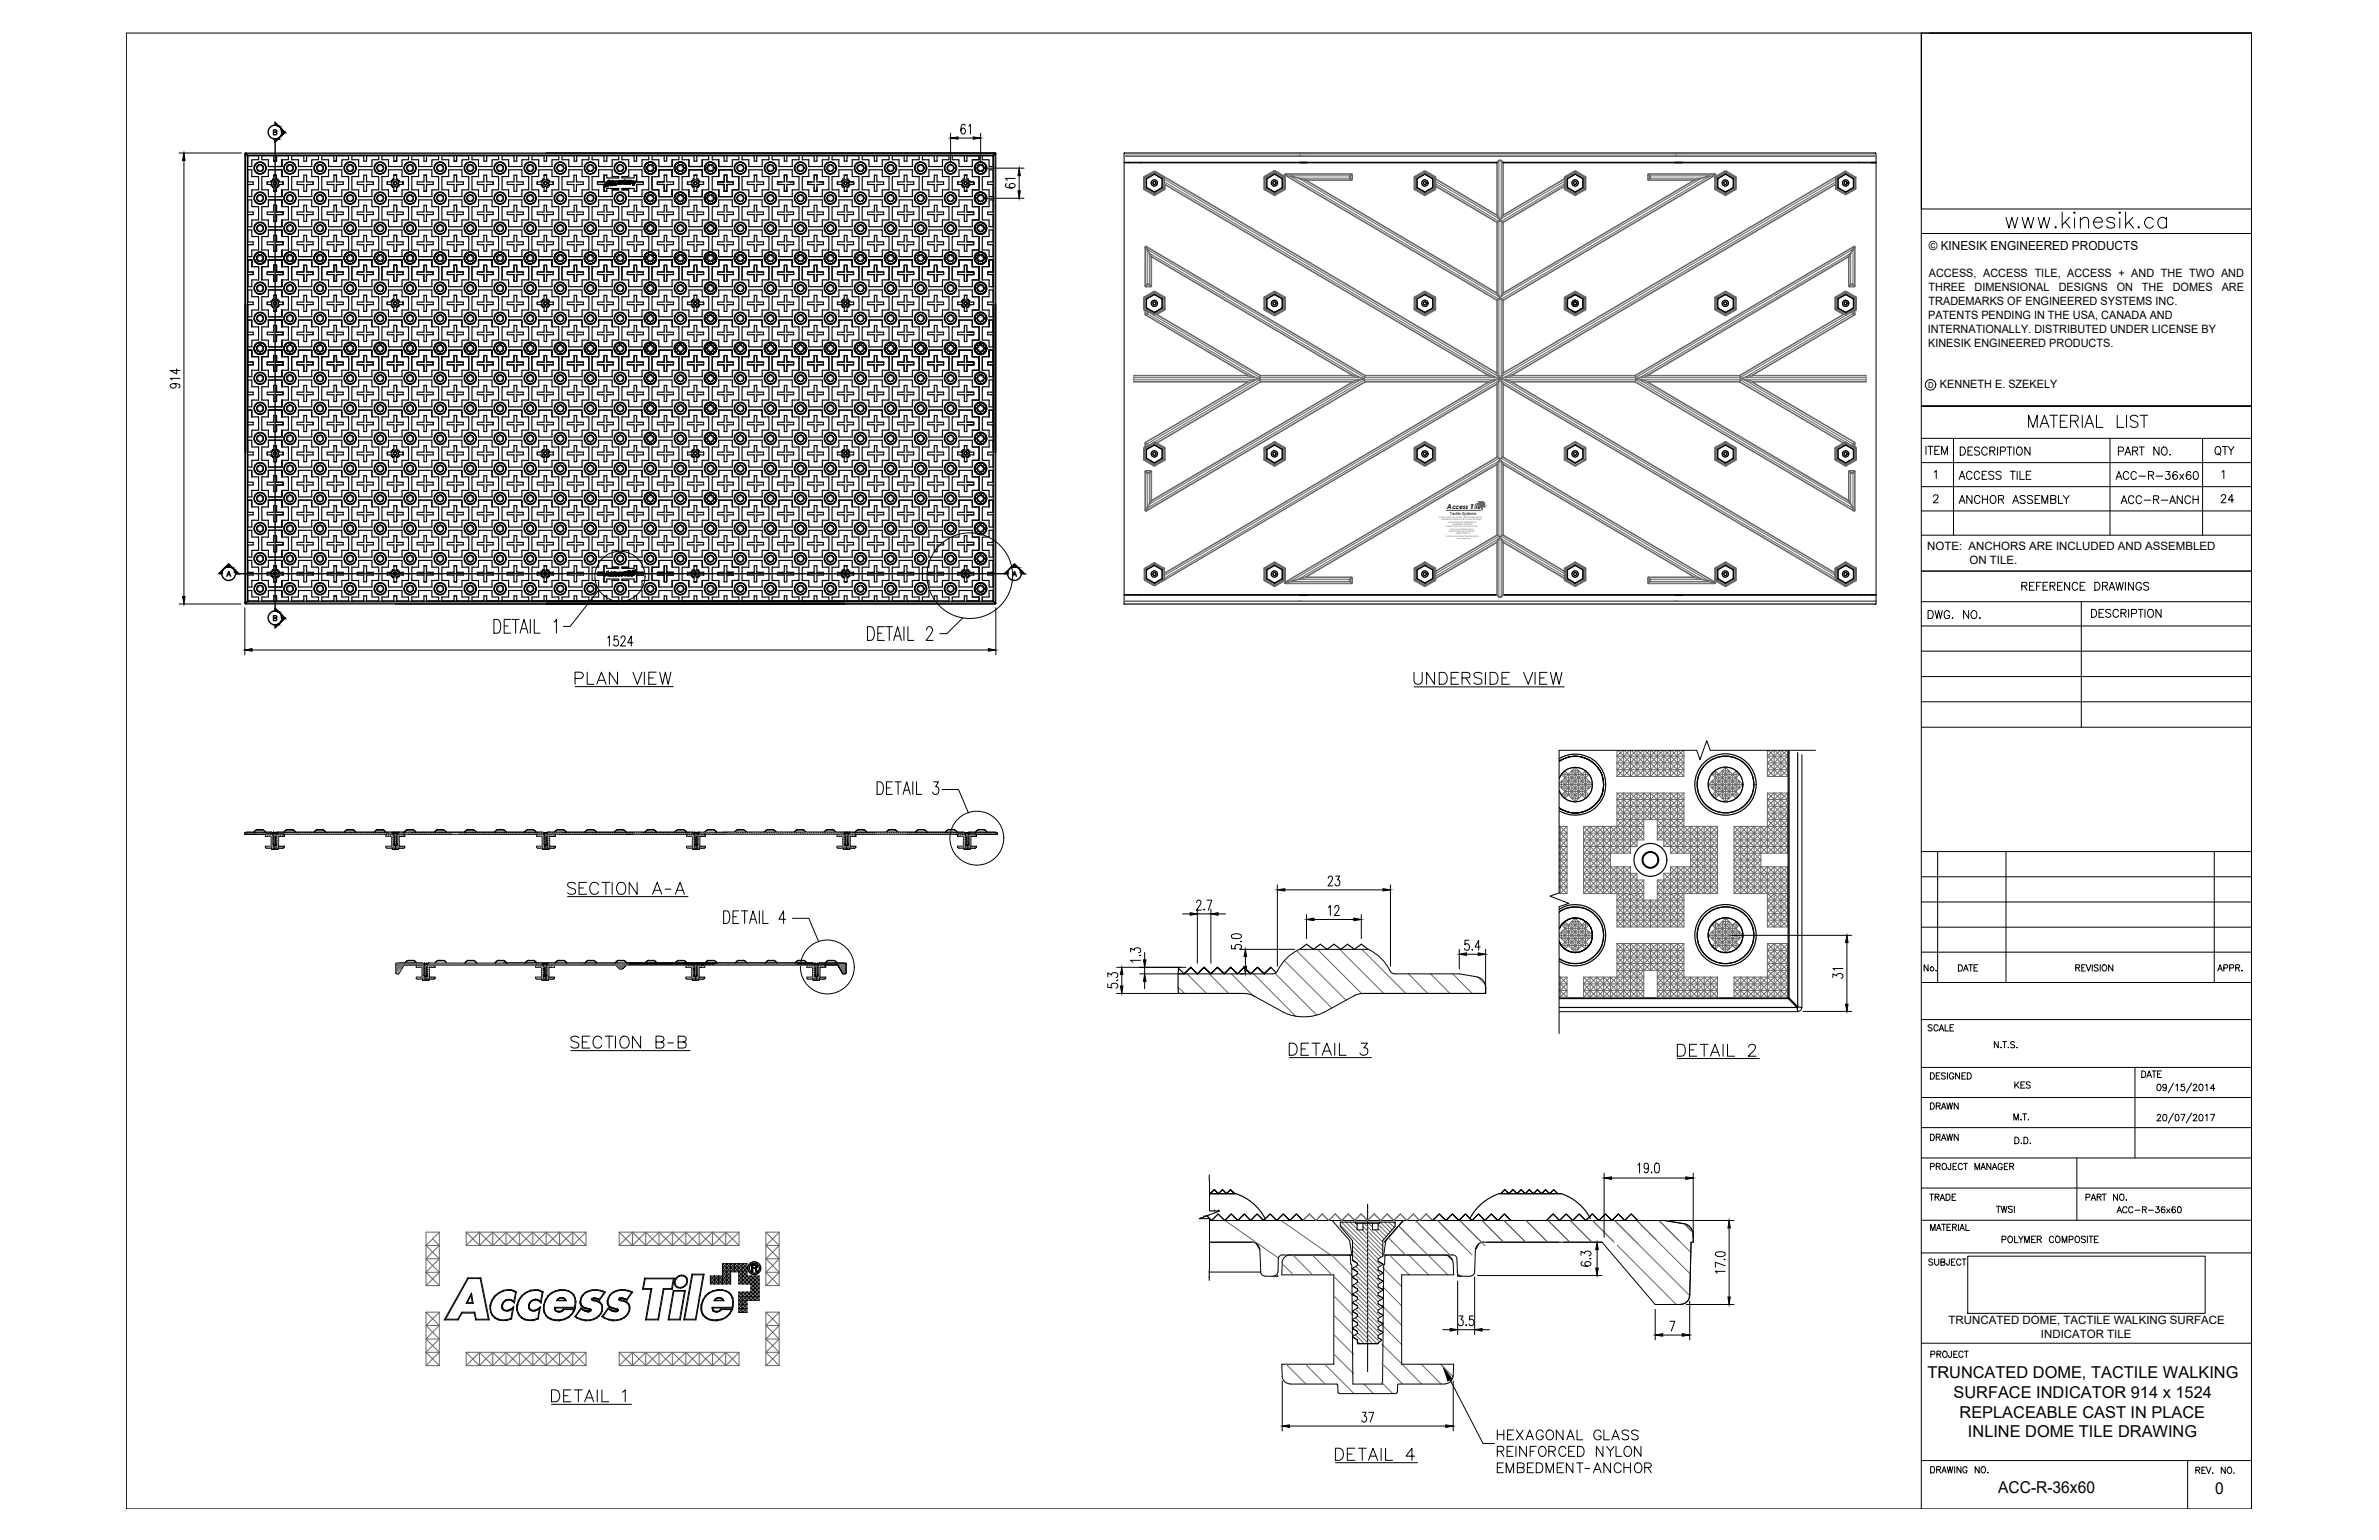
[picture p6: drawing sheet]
<svg xmlns="http://www.w3.org/2000/svg" width="432mm" height="279mm" viewBox="0 0 432 279" stroke-linecap="round" stroke-linejoin="round" font-family="sans-serif">
<defs><g id="words">
<text font-size="6.2" x="103.4" y="125.9">PLAN VIEW</text>
<g font-size="5.7">
<text x="233.2" y="193">DETAIL 3</text>
<text x="303.4" y="193.3">DETAIL 2</text>
</g>
<text font-size="4.9" x="401.1" y="84">QTY</text>
<text font-size="4.4" x="402.2" y="92.4">24</text>
<g font-size="4">
<text x="348.2" y="177.4">No.</text>
<text x="364.8" y="198.6">KES</text>
</g>
<g font-size="3">
<text x="349.8" y="250">TRUNCATED DOME, TACTILE WALKING</text>
<text x="354.6" y="253.6">SURFACE INDICATOR 914 x 1524</text>
<text x="355.7" y="257.2">REPLACEABLE CAST IN PLACE</text>
<text x="357.2" y="260.8">INLINE DOME TILE DRAWING</text>
<text x="362.7" y="271">ACC-R-36x60</text>
<text x="402.1" y="271">0</text>
</g>
<text font-size="2.3" x="350.1" y="45.3">© KINESIK ENGINEERED PRODUCTS</text>
<g font-size="2.1">
<text x="350" y="52.9">THREE</text>
<text x="350.1" y="50.3">ACCESS, ACCESS TILE, ACCESS + AND THE TWO AND</text>
<text x="358.4" y="52.9">DIMENSIONAL</text>
<text x="373.7" y="52.9">DESIGNS</text>
<text x="384.2" y="52.9">ON</text>
<text x="388.8" y="52.9">THE</text>
<text x="394.4" y="52.9">DOMES</text>
<text x="403.3" y="52.9">ARE</text>
<text x="350" y="57.9">PATENTS PENDING IN THE USA, CANADA AND</text>
<text x="350" y="55.4">TRADEMARKS OF ENGINEERED SYSTEMS INC.</text>
<text x="349.9" y="60.4">INTERNATIONALLY. DISTRIBUTED UNDER LICENSE BY</text>
<text x="350" y="62.9">KINESIK ENGINEERED PRODUCTS.</text>
<text x="352.1" y="70.4">KENNETH E. SZEKELY</text>
<text x="349.8" y="99.9">NOTE: ANCHORS ARE INCLUDED AND ASSEMBLED</text>
<text x="357.5" y="102.3">ON TILE.</text>
<text x="353.7" y="240.2">TRUNCATED DOME, TACTILE WALKING SURFACE</text>
<text x="370.4" y="242.7">INDICATOR TILE</text>
</g>
<text font-size="1.5" x="350" y="70.4">D</text>
<text font-size="1.3" x="262.6" y="92.4">Access T</text>
<text font-size="1.2" fill="#666" x="267.6" y="92.4">ile</text>
<text font-size=".8" x="263.2" y="93.4">Tactile Systems</text>
<g font-size=".4" fill="#666">
<text x="261.2" y="94">ACCESS, ACCESS TILE, ACCESS AND THE THREE AND TWO</text>
<text x="261.6" y="94.4">DIMENSIONAL DESIGNS ON THE TILE BETWEEN DOMES</text>
<text x="262.5" y="95.7">PATENTS PENDING IN THE UNITED STATES,</text>
<text x="262.9" y="94.9">AND ON DOMES ARE TRADEMARKS OF</text>
<text x="263.6" y="95.3">ENGINEERED SYSTEMS INC.</text>
<text x="265.7" y="93.9">+</text>
<text x="262.5" y="97.4">ACCESS WORLD PRODUCTS INCORPORATED</text>
<text x="262.9" y="96.5">MANUFACTURED AND DISTRIBUTED</text>
<text x="263.1" y="96.1">CANADA AND INTERNATIONALLY</text>
<text x="264.3" y="97">UNDER LICENSE BY</text>
<text x="264.5" y="97.8">www.accesstile.com</text>
</g>
</g></defs>
<!-- layer: A060A -->
<g fill="none" stroke="#000" stroke-width=".25">
<path d="M49.6 24l.6-.1v-.2l-.6-.1v.9l.6-.1v-.2l-.2-.2M49.9 22.8v-.6l1.8 1.8-1.8 1.8v-.5v85.6v-.6l1.8 1.8-1.8 1.8v-.5M40.2 104.1h-.5l1.8-1.8 1.8 1.8h-.5h140.1h-.5l1.7-1.8 1.8 1.8h-.5M41.2 104.5l.3-.8 .4 .8M41.3 104.3h.4M49.6 112.1h.6v-.3l-.6-.1v.9l.6-.1v-.2l-.2-.2M183.8 104.5l.3-.8 .4 .8M183.9 104.3h.4"/>
<circle cx="49.9" cy="24" r="1.25"/>
<circle cx="41.5" cy="104.1" r="1.25"/>
<circle cx="49.9" cy="112.1" r="1.25"/>
<circle cx="184.1" cy="104.1" r="1.25"/>
</g>
<!-- layer: dim -->
<g fill="none" stroke="#000" stroke-width=".18">
<path d="M32.5 27.8h11.3M33.4 29.1v79.1M172.5 24.2v5.4M173.9 25h2.7M175.2 22.8l-.1-.2-.3-.1a1.07 1.07 0 0 0 .1 1.8 .52 .52 0 0 0 .3-.6 .52 .52 0 0 0-.6-.4l-.2 .4M175.8 22.9l.3-.4v1.8M178 24.2v5.4M178.9 30.5h7M178.9 36h7M182.7 33.3l-.1 .1-.1 .3a1.07 1.07 0 0 0 1.8-.1 .52 .52 0 0 0-.7-.3 .52 .52 0 0 0-.4 .6l.5 .2M184.3 32.4h-1.8l.3 .3M185 31.9v2.7"/>
<path d="M31.5 69.6a.49 .49 0 0 1 .5 .4 .52 .52 0 0 1-.6 .4 .52 .52 0 0 1-.4-.6 1.34 1.34 0 0 1 1.7 .2l-.1 .3h-.2M32.1 66.9v.9l-1.2-.6h1.8M32.7 68.7h-1.8l.3 .2M32.5 109.6h11.2M44.4 110.3v8.5M45.7 117.9h133.7M89.6 112.4h.7a1.73 1.73 0 0 1 .2 2.4l-.9 .1zM91.5 113.6h.7M92.7 112.4h-1.2v2.5h1.2M92.9 112.4h1.3M93.6 112.4v2.5M94.4 114.9l.7-2.5 .7 2.5"/>
<path d="M94.6 114.1h.9M96.3 112.4v2.5M97 112.4v2.5h1M100.6 112.8l.4-.4v2.5M110.3 115.7l.3-.3v1.8M112.1 115.4h-.6l-.1 .8a.41 .41 0 0 1 .7-.1l.2 .4a.48 .48 0 0 1-.3 .7 .48 .48 0 0 1-.6-.3M112.7 115.8l.1-.2 .2-.2h.2l.2 .2a.65 .65 0 0 1-.1 .8l-.7 .8h1M114.9 116.6h-1l.7-1.2v1.8M157.5 113.7h.6a1.54 1.54 0 0 1 .4 2.2l-.4 .3h-.6zM159.3 114.9h.7M160.5 113.7h-1.2v2.5h1.2M160.8 113.7h1.2"/>
<path d="M161.4 113.7v2.5M162.2 116.2l.7-2.5 .7 2.5M162.5 115.4h.9M164.1 113.7v2.5M164.8 113.7v2.5h1M168.2 114.3l.1-.4a.57 .57 0 0 1 .8-.1 .57 .57 0 0 1 0 .9l-1 1.5h1.3M180.7 110.3v8.5M44.4 151.4h2.2M159.2 141.8h.6a1.49 1.49 0 0 1 .2 2.2l-.8 .1zM160.9 142.9h.7M162 141.8h-1.1v2.3h1.1M162.5 141.8h1.1"/>
<path d="M163 141.8v2.3M163.9 144.1l.7-2.3 .6 2.3M164.2 143.4h.8M165.7 141.8v2.3M166.4 141.8v2.3h.9M169.4 141.8h.9l-.5 .9a.69 .69 0 0 1 .6 .9 .69 .69 0 0 1-1 .4l-.1-.3M131.3 165.3h.6a1.07 1.07 0 0 1 .5 1.4 .84 .84 0 0 1-.5 .8h-.6zM133 166.3h.7M134.1 165.3h-1.1v2.2h1.1M134.6 165.3h1.1M135.2 165.3v2.2M136 167.5l.7-2.2 .7 2.2"/>
<path d="M136.3 166.8h.8M137.8 165.3v2.2M138.5 165.3v2.2h.9M142.6 166.8h-1.2l.8-1.5v2.2M314.1 169.7h22M332.7 177.4v-.7l.7 .4a.54 .54 0 0 1 .7-.5 .54 .54 0 0 1 .2 .8l-.1 .1M334.5 175.7h-1.8l.3 .3M335.2 171v11.2M327.3 183.5h8.8"/>
<circle cx="112.5" cy="104.6" r="4.6"/>
<circle cx="176" cy="104.4" r="7.8"/>
</g>
<path d="M33.4 27.8l.2 1.3h-.5zM172.5 25l1.4-.2v.5zM176.6 24.8l1.4 .2-1.4 .3zM185 30.5l.2 1.4h-.4zM184.8 34.6h.4l-.2 1.4zM33.1 108.2h.5l-.2 1.4zM44.4 117.9l1.3-.2v.4zM179.4 117.7l1.3 .2-1.3 .2zM335.2 169.7l.2 1.3h-.4zM335 182.2h.4l-.2 1.3z" fill="#000" stroke="#000" stroke-width=".18"/>
<!-- layer: 0 -->
<g fill="none" stroke="#000" stroke-width=".18">
<path d="M108.7 107l-5.2 6.7h-1.2M174.7 112.1l-2.8 2.9h-1.3M44.4 151.2v.2h5.2M44.9 151l-.4 .1-.1 .3h5.2M44.9 151h-.3l-.2 .2M44.9 151h4.4M46.2 150.9l-.1 .1M46.6 150.5l-.5 .4M46.6 150.5h1.1M46.7 150.5h.1zM46.7 150.5h.1M46.9 150.5h.1z"/>
<path d="M46.9 150.5h.1M47.1 150.5h.1zM47.1 150.5h.1M47.3 150.5h.1zM47.3 150.5h.1M47.5 150.5h.2zM47.5 150.5h.2M47.6 150.5l.6 .5-.5-.5h-1.1l-.5 .5M48.2 153.7l.1 .2M48.2 151.5v.3h1v1.7h-1v.2M48.3 153.9h1M49.3 154h.1"/>
<path d="M49.3 151l.3 .4h-1.4h1.4M49.3 154.1h.1M49.3 151l.3 .3v2.6h.6v-2.5M49.3 154v.1M49.3 154.1h1.1M49.5 151.3h-1.2l-.1 .2M50.2 151.4h21.3M50.2 151.3h1.2l.1 .2M50.4 154.1h.1M50.5 151h48M50.5 151l-.3 .4h1.4M50.5 151l-.3 .4"/>
<path d="M50.5 154v.1M50.5 154h.1M50.5 153.9h.9M51.5 151.4l.1 .1M51.5 153.7l-.1 .2M51.6 151.5v.3h-1v1.7h1v.2M51.6 150.9l.5-.4h1.1l.5 .5M52.1 150.5l-.5 .4M52.1 150.5h1h-1M52.1 150.5h1M52.1 150.5h.2zM52.1 150.5h.2"/>
<path d="M52.2 150.5h.1M52.4 150.5h.1zM52.4 150.5h.1M52.6 150.5h.1zM52.6 150.5h.1M52.8 150.5h.1zM52.8 150.5h.1M53 150.5h.1zM53 150.5h.1M53.1 150.5l.6 .5M57.1 150.9l.5-.4h1l.6 .5M57.6 150.5h.1z"/>
<path d="M57.6 150.5h.1M57.8 150.5h.1zM57.8 150.5h.1M58 150.5h.2zM58 150.5h.2M58.2 150.5h.2zM58.2 150.5h.2M58.4 150.5h.2zM58.4 150.5h.2M58.6 150.5l.5 .4M58.6 150.5h-1.1l-.5 .4M59.1 150.9v.1"/>
<path d="M62.5 150.9l-.1 .1M63 150.5l-.5 .4M63 150.5h1M63.1 150.5h.1zM63.1 150.5h.1M63.3 150.5h.1zM63.3 150.5h.1M63.5 150.5h.1zM63.5 150.5h.1M63.7 150.5h.1zM63.7 150.5h.1M63.9 150.5h.1z"/>
<path d="M63.9 150.5h.1M64 150.5l.6 .5-.5-.5h-1.1l-.5 .5M68.5 150.5l-.6 .5 .5-.5h1.1l.5 .5M68.5 150.5h1h-1M68.5 150.5h.1zM68.5 150.5h1M68.5 150.5h.1M68.6 150.5h.1M68.7 150.5h.1zM68.7 150.5h.1M68.9 150.5h.1zM68.9 150.5h.1"/>
<path d="M69.1 150.5h.2zM69.1 150.5h.2M69.3 150.5h.2zM69.3 150.5h.2M69.5 150.5l.5 .4M69.9 150.9l.1 .1M70 153.7l.2 .2M70.1 151.5l-.1 .3h1.1v1.7h-1.1l.1 .2M70.2 151.3l-.2 .2M70.2 153.9h.9M71.1 154h.1M71.2 154v.1"/>
<path d="M71.2 154.1h.1M71.2 154.1h1.1M72.1 151.4h26.7M72.3 154.1h.1M72.4 151h.1M72.4 151l-.3 .3-.1 2.6h-.5v-2.6l-.3-.3 .3 .4h-1.4M72.4 151l-.3 .4h1.4M72.4 154v.1M72.4 154h.1M72.4 153.9h.9M73.3 151.3l.1 .2M73.4 151.4l.1 .1"/>
<path d="M73.4 153.7l-.1 .2M73.5 151.5v.3h-1v1.7h1v.2M73.9 150.5l-.6 .5 .6-.5h1.1l.5 .5-.1-.1M74.1 150.5h-.2h1.1M74.2 150.5h.1zM74.2 150.5h.1M74.4 150.5h.1zM74.4 150.5h.1M74.6 150.5h.1zM74.6 150.5h.1M74.8 150.5h.2zM74.8 150.5h.2"/>
<path d="M74.9 150.5l.5 .4M78.9 150.9l-.1 .1M79.4 150.5l-.5 .4M79.4 150.5h.2zM79.6 150.5h-.2h1M79.6 150.5h.2zM79.6 150.5h.2M79.8 150.5h.2zM79.8 150.5h.2M80.1 150.5h.1zM80.1 150.5h.1M80.3 150.5h.1z"/>
<path d="M80.3 150.5h.1M80.4 150.5l.6 .5-.5-.5h-1.1l-.5 .5M80.9 150.9l.1 .1-.1-.1M84.4 150.9l.5-.4h1l.6 .5M84.8 150.5l-.5 .5 .1-.1M84.9 150.5h1h-1M84.9 150.5h.1zM84.9 150.5h1M84.9 150.5h.1M85 150.5h-.1M85.1 150.5h.1zM85.1 150.5h.1"/>
<path d="M85.3 150.5h.2zM85.3 150.5h.2M85.5 150.5h.2zM85.5 150.5h.2M85.8 150.5h.1zM85.8 150.5h.1M85.9 150.5l.6 .5M89.8 150.9l.5-.4h1.1l.5 .5-.1-.1M90.3 150.5l-.5 .4M90.3 150.5h.2zM90.3 150.5h1M90.5 150.5h-.2h1"/>
<path d="M90.5 150.5h.2zM90.5 150.5h.2M90.7 150.5h.2zM90.7 150.5h.2M91 150.5h.1zM91 150.5h.1M91.2 150.5h.1zM91.2 150.5h.1M91.3 150.5l.5 .4M95.3 150.9l-.1 .1M95.7 150.5l-.5 .4M95.7 150.5h1.1"/>
<path d="M95.8 150.5h.1zM95.8 150.5h.1M96 150.5h.1zM96 150.5h.1M96.2 150.5h.1zM96.2 150.5h.1M96.4 150.5h.1zM96.4 150.5h.1M96.6 150.5h.2zM96.6 150.5h.2M96.7 150.5l.7 .5-.6-.5h-1.1l-.5 .5M97.4 151.5v.3h1v1.7h-1l.1 .4"/>
<path d="M97.5 151.3l-.1 .2M97.6 153.9h.9M98.5 154h.1M98.5 151l.3 .4h-1.4M98.5 151l.3 .4M98.5 154v.1M98.5 154.1h.1M98.5 154.1h1.1M98.8 151.4v2.5h.6v-2.5M99.4 151.4h14.3M99.6 154.1h.1M99.7 151h26.1"/>
<path d="M99.7 151l-.3 .4h1.4M99.7 151l-.3 .4M99.7 154v.1M99.7 154h.1M99.7 153.9h1M100.6 151.3l.2 .2-.1-.1M100.7 150.9l.5-.4h1.1l.5 .5M100.8 151.5v.3h-1v1.7h1l-.2 .4M101.2 150.5l-.5 .4M101.2 150.5h.2zM101.2 150.5h1h-1M101.2 150.5h1"/>
<path d="M101.2 150.5h.2M101.3 150.5h.1M101.5 150.5h.1zM101.5 150.5h.1M101.7 150.5h.1zM101.7 150.5h.1M101.9 150.5h.1zM101.9 150.5h.1M102.1 150.5h.1zM102.1 150.5h.1M102.2 150.5l.6 .5M106.7 150.5l-.6 .5"/>
<path d="M106.7 150.5h.1zM106.7 150.5h1M106.8 150.5h-.1h1M106.9 150.5h.1zM106.9 150.5h.1M107.1 150.5h.2zM107.1 150.5h.2M107.3 150.5h.2zM107.3 150.5h.2M107.6 150.5h.1zM107.6 150.5h.1M107.7 150.5l.5 .4"/>
<path d="M108.2 150.9l.1 .1-.6-.5h-1l-.6 .5M111.6 150.9l.4-.4h1.1l.6 .5M112.1 150.5l-.5 .4M112.1 150.5h.1zM112.2 150.5h-.1h1M112.3 150.5h.1zM112.3 150.5h.1M112.5 150.5h.1zM112.5 150.5h.1M112.7 150.5h.1zM112.7 150.5h.1M112.9 150.5h.2z"/>
<path d="M112.9 150.5h.2M113.1 150.5l.5 .4M113.5 150.9l.1 .1M115 151.4h-1.3h11M117.6 150.5l-.6 .5 .6-.5h1l.6 .5M117.6 150.5h.2zM117.6 150.5h1h-1M117.6 150.5h1M117.7 150.5h.1M117.7 150.5h-.1M117.8 150.5h.2zM117.8 150.5h.2"/>
<path d="M118.1 150.5h.1zM118.1 150.5h.1M118.3 150.5h.1zM118.3 150.5h.1M118.5 150.5h.1zM118.5 150.5h.1M118.6 150.5l.5 .4M119.1 150.9l.1 .1M123 150.5l-.6 .5M123 150.5h.2zM123 150.5h1.1M123.2 150.5h-.2h1.1"/>
<path d="M123.3 150.5h.1zM123.3 150.5h.1M123.5 150.5h.1zM123.5 150.5h.1M123.7 150.5h.1zM123.7 150.5h.1M123.9 150.5h.1zM123.9 150.5h.1M124.1 150.5l.5 .4M124.5 150.9l.1 .1-.5-.5h-1.1l-.5 .5M124.6 151.5v.3h1.1v1.7h-1.1l.2 .4M124.7 151.4h1.4"/>
<path d="M124.8 151.3l-.2 .2M124.8 153.9h.9M125.7 154h.1M125.8 151l.3 .4h-1.4M125.8 151l.3 .3v2.6h.5v-2.6l.3-.3M125.8 154.1h.1M125.8 154.1h1.1M125.8 154v.1M126.7 151.4h26.7M126.9 154.1h.1M126.9 151l-.3 .4h1.4M126.9 154h.1"/>
<path d="M126.9 151h48M126.9 153.9h1M126.9 154v.1M127.9 151.3l.1 .2M127.9 151.4l.1 .1M128 150.9l.5-.4h1l.6 .5M128 153.7l-.1 .2M128 151.5v.3h-1v1.7h1v.2M128.5 150.5h1h-1M128.5 150.5h1M128.5 150.5l-.5 .4M128.5 150.5h.1z"/>
<path d="M128.5 150.5h.1M128.6 150.5h.1M128.7 150.5h.1zM128.7 150.5h.1M128.9 150.5h.2zM128.9 150.5h.2M129.1 150.5h.2zM129.1 150.5h.2M129.4 150.5h.1zM129.4 150.5h.1M129.5 150.5l.5 .4M130 150.9l.1 .1"/>
<path d="M133.9 150.5l-.5 .4M133.9 150.5h1zM133.9 150.5h1M133.9 150.5h.2zM133.9 150.5h.2M134.1 150.5h.2zM134.1 150.5h.2M134.4 150.5h.1zM134.4 150.5h.1M134.6 150.5h.1zM134.6 150.5h.1M134.8 150.5h.1"/>
<path d="M134.9 150.5l.6 .5-.6-.5h-1l-.5 .4M138.8 150.9l-.1 .1M139.3 150.5l-.5 .4M139.3 150.5h.2zM139.5 150.5h-.2h1M139.6 150.5h.1zM139.6 150.5h.1M139.8 150.5h.1zM139.8 150.5h.1M140 150.5h.1zM140 150.5h.1M140.2 150.5h.1"/>
<path d="M140.3 150.5l.6 .5-.5-.5h-1.1l-.5 .5M144.2 150.9l.5-.4h1.1l.5 .5M144.7 150.5l-.5 .4M144.7 150.5h.2zM144.7 150.5h1h-1h.2M144.7 150.5h1M144.9 150.5h.2zM144.9 150.5h.2M145.1 150.5h.2zM145.1 150.5h.2M145.4 150.5h.1zM145.4 150.5h.1"/>
<path d="M145.6 150.5h.1M145.7 150.5l.5 .4M146.2 150.9l.1 .1M150.1 150.5l-.6 .5M150.1 150.5h.2zM150.3 150.5h-.2h1.1M150.4 150.5h.1zM150.4 150.5h.1M150.6 150.5h.1zM150.6 150.5h.1M150.8 150.5h.1zM150.8 150.5h.1"/>
<path d="M151 150.5h.2M151.1 150.5l.5 .4M151.6 150.9l.1 .1-.5-.5h-1.1l-.6 .5M151.9 153.7l.2 .2M152 151.4l1.4-.1-.3-.3 .3 .3v2.6h.5l.1-2.6 .2-.3-.2 .4h21.2M152 151.5l-.1 .3h1.1v1.7h-1.1l.1 .2M152.1 151.3l-.2 .2M152.1 153.9h.9M153 154h.1M153.1 154v.1M153.1 154.1h.1M153.1 154.1h1.1"/>
<path d="M154.2 154.1h.1M154.2 154v.1M154.3 154h.1M154.3 153.9h.9M155.2 151.3l.1 .2M155.3 151.4v.1M155.3 153.7l-.1 .2M155.3 151.5v.3h-1v1.7h1v.2M155.7 150.5l-.5 .5M155.8 150.5h.1zM155.8 150.5h1h-1M155.8 150.5h1"/>
<path d="M155.8 150.5h.1M155.9 150.5h.1M156 150.5h.2zM156 150.5h.2M156.2 150.5h.2zM156.2 150.5h.2M156.4 150.5h.2zM156.4 150.5h.2M156.6 150.5h.2zM156.6 150.5h.2M156.8 150.5l.5 .4M157.2 150.9l.1 .1-.5-.5h-1.1l-.5 .5"/>
<path d="M160.9 150.9l-.1 .1M161.4 150.5l-.5 .4M161.4 150.5h.2zM161.5 150.5h.1M161.6 150.5h-.2h1M161.6 150.5h.2zM161.6 150.5h.2M161.8 150.5h.2zM161.8 150.5h.2M162.1 150.5h.1zM162.1 150.5h.1M162.3 150.5h.1z"/>
<path d="M162.3 150.5h.1M162.4 150.5l.6 .5-.5-.5h-1.1l-.5 .5M166.7 150.5h.2zM166.7 150.5h.2M166.9 150.5h.2zM166.9 150.5h.2M167.2 150.5h.1zM167.2 150.5h.1M167.4 150.5h.1zM167.4 150.5h.1M167.6 150.5h.1zM167.6 150.5h.1"/>
<path d="M167.7 150.5l.6 .5-.5-.5h-1.1l-.6 .5 .6-.5h1.1M171 143.2h3l1.8 4.3M171.7 150.9l-.1 .1M172.1 150.5l-.5 .4M172.2 150.5h1M172.2 150.5h.1zM172.2 150.5h.1M172.4 150.5h.1zM172.4 150.5h.1M172.6 150.5h.1zM172.6 150.5h.1M172.8 150.5h.2z"/>
<path d="M172.8 150.5h.2M173 150.5h.2zM173 150.5h.2M173.2 150.5l.6 .5-.6-.5h-1l-.6 .5M173.8 151.5v.3h1.1v1.7h-1.1l.2 .4M174 151.3l-.2 .2M174 153.9h.9M174.9 154h.1M174.9 151l.3 .4h-1.4M174.9 151l.3 .3v2.6h.6v-2.5M174.9 154v.1M175 154.1h.1"/>
<path d="M175 154.1h1.1M175.9 151.3h1.2l.1 .2M176.1 154.1h.1M176.1 151h4.4l.5 .1v.3h-5.1M176.1 151h4.7l.2 .4h-5.2M176.1 151l-.3 .4h1.4M176.1 151l-.3 .4M176.1 154v.1M176.2 154h.1M176.2 153.9h.9M177.1 150.9l.5-.4h1.1l.5 .5M177.2 151.4v.1"/>
<path d="M177.2 153.7l-.2 .2M177.2 151.5v.3h-1v1.7h1v.2M177.6 150.5l-.5 .4M177.6 150.5h.1zM177.6 150.5h1M177.6 150.5h.1M177.7 150.5h.1M177.8 150.5h.2zM177.8 150.5h.2M178 150.5h.2zM178 150.5h.2M178.3 150.5h.1z"/>
<path d="M178.3 150.5h.1M178.5 150.5h.1zM178.5 150.5h.1M178.6 150.5l.5 .4M179.1 150.9l.1 .1M71.8 174.9l.1 1.6 .1 .1M71.9 174.8l4.8-.1 .3 .4h-3.7l-.9 1.6h-.4l-.1-.1zM71.9 174.7l-.1 .2M72 174.8l4.7-.1 .3 .4M73.3 175.2l-.9 1.5h-.4M73.5 174.7l.5-.4h1.1l.5 .4M74 174.2l-.5 .4"/>
<path d="M74.2 174.3h-.1h1M74.3 174.3h.2zM74.3 174.3h.2M74.5 174.3h.2zM74.5 174.3h.2M74.7 174.3h.2zM74.7 174.3h.2M74.9 174.3h.2zM74.9 174.3h.2M75.1 174.2l.5 .4M75.5 174.7h.1M75.6 175.2v.3h1v1.8h-1v.2"/>
<path d="M75.6 177.5l.1 .1M75.7 175.1l-.1 .1M75.7 177.7h1M76.7 177.7h.1M76.7 177.8h.1M76.7 177.7v.1M76.7 177.9h1.1M77 175.1h.1M77 175.1l-3.8 .1M77 175.1v2.6h.5l.1-2.6M77.6 175.1l.3-.4h69.7l.3 .4M77.6 175.1l34.3 .1"/>
<path d="M77.8 177.8h.1M77.9 177.7h.1M77.9 177.7v.1M77.9 177.7h.9M78.8 175.1l.1 .1M78.9 175.1l.1 .1M78.9 177.5l-.1 .1M79 175.2v.3h-1v1.8h1v.2M79 174.7h-.1M79.5 174.2l-.5 .4M79.5 174.3h1h-1M79.5 174.3h.2z"/>
<path d="M79.5 174.3h1M79.5 174.3h.1M79.7 174.3h.2zM79.7 174.3h.2M80 174.3h.1zM80 174.3h.1M80.2 174.3h.1zM80.2 174.3h.1M80.4 174.3h.1zM80.4 174.3h.1M80.5 174.2l.5 .4M81 174.7h.1l-.6-.4h-1l-.6 .4"/>
<path d="M84.5 174.7l.4-.4h1.1l.6 .4M84.9 174.2l-.5 .4M84.9 174.3h1.1h-1.1M84.9 174.3h1.1M85 174.3h.1zM85 174.3h.1M85.1 174.2l-.1 .1M85.2 174.3h.1M85.2 174.2l.1 .1zM85.4 174.3h.1zM85.4 174.3h.1M85.6 174.3h.2z"/>
<path d="M85.6 174.3h.2M85.8 174.3h.2M85.9 174.2l.1 .1zM86 174.2l.5 .4M86.4 174.7h.1M89.9 174.7l.5-.4h1.1l.5 .4M90.4 174.2l-.5 .4M90.4 174.3h1zM90.5 174.2v.1M90.6 174.3h-.2h1M90.6 174.3h.2zM90.6 174.3h.2"/>
<path d="M90.9 174.3h.1M90.9 174.2l.1 .1zM91.1 174.3h.1zM91.1 174.3h.1M91.3 174.3h.1zM91.3 174.3h.1M91.4 174.2l.5 .4M91.9 174.7h.1M95.3 174.7h.1M95.8 174.2l-.5 .4M95.9 174.3h1zM96 174.3h-.1h1"/>
<path d="M96 174.2v.1M96.1 174.3h.1zM96.1 174.3h.1M96.3 174.3h.1zM96.3 174.3h.1M96.5 174.3h.2zM96.5 174.3h.2M96.7 174.3h.2zM96.7 174.3h.2M96.9 174.2l.5 .4M97.2 175.1h1.5M97.2 175.2v.3h1.1v1.8h-1.1v.2"/>
<path d="M97.2 177.5l.2 .1M97.3 174.7h.1l-.5-.4h-1.1l-.5 .4M97.4 175.1l-.2 .1M97.4 177.7h.9M98.3 177.7h.1M98.3 174.7l.4 .4M98.3 177.7l.1 .1M98.4 177.8h.1M98.4 177.9h1.1M98.6 175.1l.1 2.6h.5l.1-2.6M98.7 175.1h.1M99.3 175.1h1.4"/>
<path d="M99.5 177.8h.1M99.6 174.7l-.3 .4M99.6 177.7h.1M99.6 177.7h.9M99.6 177.7v.1M100.5 175.1l.1 .1M100.5 175.1l.2 .1M100.6 177.5l-.1 .1M100.7 175.2v.3h-1.1v1.8h1.1v.2M100.8 174.7l.5-.4h1l.6 .4M101.3 174.3h1h-1M101.3 174.3h1"/>
<path d="M101.3 174.2l-.5 .4M101.3 174.3h.2zM101.4 174.2l.1 .1M101.4 174.2l-.1 .1M101.5 174.3h.2zM101.5 174.3h.2M101.8 174.3h.1zM101.8 174.3h.1M102 174.3h.1zM102 174.3h.1M102.1 175.1h9.6h-7.6M102.2 174.3h.1z"/>
<path d="M102.2 174.3h.1M102.3 174.2l.5 .4M102.8 174.7h.1M106.3 174.7l.5-.4h1l.6 .4h-.2M106.7 174.2l-.5 .4M106.8 174.3h1h-1M106.8 174.3h1M106.8 174.2l.1 .1zM106.8 174.2l.1 .1M106.9 174.2l-.1 .1M107 174.3h.1zM107 174.3h.1"/>
<path d="M107.2 174.3h.1zM107.2 174.3h.1M107.4 174.3h.2M107.5 174.2l.1 .1zM107.6 174.3h.2zM107.6 174.3h.2M107.8 174.2l.5 .4M111.7 174.7h-.1M111.9 175.2l.7 .6 .5-.1 .5-.5-.7 .6h-.5zM112.1 174.7h35.5h-34.1h34.1l.3 .4M112.2 174.2l-.5 .4M112.2 174.3h1z"/>
<path d="M112.3 174.2v.1M112.4 174.3h-.2h1M112.4 174.3h.2zM112.4 174.3h.2M112.6 174.3h.2zM112.6 174.3h.2M112.8 174.3h.2zM112.8 174.3h.2M113.1 174.3h.1M113.1 174.2l.1 .1zM113.2 174.2l.5 .4M113.7 174.7h.1l-.5-.4h-1.1l-.5 .4"/>
<path d="M117.2 174.7l.4-.4h1.1l.5 .4M117.6 174.2l-.5 .4M117.7 174.3h1zM117.8 174.2l-.1 .1h1M117.8 174.2v.1M117.9 174.3h.1zM117.9 174.3h.1M118.1 174.3h.1zM118.1 174.3h.1M118.3 174.3h.1zM118.3 174.3h.1M118.5 174.3h.1z"/>
<path d="M118.5 174.3h.1M118.7 174.2l.5 .4M119.1 174.7h.1M122.6 174.7h-.1M123.1 174.3h1h-1M123.1 174.3h1M123.1 174.2l-.5 .4M123.1 174.3h.2zM123.2 174.2l-.1 .1M123.2 174.2l.1 .1M123.2 174.2v.1M123.3 174.3h.2"/>
<path d="M123.4 174.2l.1 .1zM123.6 174.3h.1zM123.6 174.3h.1M123.8 174.3h.1zM123.8 174.3h.1M124 174.3h.1zM124 174.3h.1M124.1 174.2l.5 .4M124.5 177.5l.1 .1M124.5 175.1h1.4M124.5 175.2v.3h1v1.8h-1v.2M124.6 174.7h.1l-.6-.4h-1l-.6 .4"/>
<path d="M124.6 175.1l-.1 .1M124.7 177.7h.9M125.6 177.7h.1M125.6 174.7l.3 .4M125.6 177.7v.1M125.7 177.8h.1M125.7 177.9h1.1M125.9 175.1h.1M125.9 175.1v2.6h.6v-2.6M126.5 175.1h1.4M126.8 177.8h.1M126.8 174.7l-.3 .4"/>
<path d="M126.8 177.7v.1M126.9 177.7h.1M126.9 177.7h.8M127.7 175.1l.2 .1M127.8 175.1l.1 .1M127.9 177.5l-.2 .1M127.9 175.2v.3h-1v1.8h1v.2M128.1 174.7h-.1M128.5 174.2l-.5 .4M128.6 174.3h1zM128.7 174.2l-.1 .1M128.7 174.3h-.1h1"/>
<path d="M128.8 174.3h.1zM128.8 174.3h.1M129 174.3h.1M129.1 174.2v.1zM129.2 174.3h.2zM129.2 174.3h.2M129.4 174.3h.2zM129.4 174.3h.2M129.6 174.2l.5 .4M130 174.7h.2l-.6-.4h-1.1l-.5 .4M133.5 174.7l.5-.4h1.1l.5 .4M134 174.2l-.5 .4"/>
<path d="M134 174.3h1zM134.1 174.3h-.1h1M134.1 174.2v.1M134.2 174.3h.2zM134.2 174.3h.2M134.4 174.3h.2zM134.4 174.3h.2M134.6 174.3h.2zM134.6 174.3h.2M134.9 174.3h.1zM134.9 174.3h.1M135 174.2l.5 .4"/>
<path d="M135.5 174.7h.1M139 174.7h-.1M139.4 174.2l-.5 .4M139.5 174.3h1zM139.6 174.2l-.1 .1h1M139.6 174.2l-.1 .1M139.6 174.2v.1M139.7 174.3h.1zM139.7 174.3h.1M139.9 174.3h.1zM139.9 174.3h.1M140.1 174.3h.1z"/>
<path d="M140.1 174.3h.1M140.3 174.3h.1zM140.3 174.3h.1M140.5 174.2l.5 .4M140.9 174.7h.1l-.5-.4h-1.1l-.5 .4M143.8 166.6h3l1.8 4.3M144.4 174.7l.5-.4h1.1l.5 .4M144.9 174.2l-.5 .4M144.9 174.3h1h-1M144.9 174.3h1M144.9 174.3h.2M145 174.2l.1 .1z"/>
<path d="M145 174.2v.1M145.1 174.3h.2zM145.1 174.3h.2M145.4 174.3h.1zM145.4 174.3h.1M145.6 174.3h.1M145.6 174.2l.1 .1zM145.8 174.3h.1zM145.8 174.3h.1M145.9 174.2l.5 .4M146.4 174.7h.1M146.5 175.2v.3h1v1.8h-1v.2"/>
<path d="M146.5 177.5l.1 .1M146.6 175.1l-.1 .1M146.6 177.7h1M147.6 177.7h.1M147.6 177.7v.1M147.6 177.8h.1M147.6 177.9h1.1M147.8 175.1l-34.2 .1M147.9 175.1h.1M147.9 175.1v2.6h.5v-2.6M148.4 175.1h.1M148.4 175.1h3.6"/>
<path d="M148.7 174.7l4.8 .1M148.7 174.7l-.3 .4h3.6M148.7 177.8h.1M148.7 174.7l-.3 .4M148.7 177.7v.1M148.8 177.7h.1M148.8 177.7h.9M149.7 175.1l.1 .1v-.1M149.8 177.5l-.1 .1M149.9 174.7l.4-.4h1.1l.6 .4M149.9 175.2v.3h-1.1v1.8h1.1v.2M150.3 174.2l-.5 .4"/>
<path d="M150.4 174.3h1zM150.5 174.2l-.1 .1M150.5 174.3h-.1h1M150.6 174.3h.1zM150.6 174.3h.1M150.8 174.3h.1zM150.8 174.3h.1M151 174.3h.2zM151 174.3h.2M151.2 174.3h.2M151.3 174.2l.1 .1zM151.4 174.2l.5 .4"/>
<path d="M151.8 174.7h.1M152 175.1l1 1.6-1-1.6M153.5 174.7l.1 .2M153.5 174.8l.1 .1v1.7l-.6 .1h.4M153.6 174.9v1.6l-.2 .1M326.3 183.5h.1M327.1 182.8h.1"/>
</g>
<!-- layer: dome-1 -->
<g fill="none" stroke="#000" stroke-width=".21">
<path d="M44.9 28.3v80.7M45 28.3h1.9v.7h-1.2v1.2h-.7zM45 30.8h.7v1.2h1.2v2.4h-1.2v1.3h-.7v-2.2h1v-.5h-1zM45 36.3h.7v1.2h1.2v2.4h-1.2v1.2h-.7v-2.2h1v-.4h-1zM45 28.2h135.2M47.5 28.3h2.2v.9h.5v-.9h2.2v.7h-1.2v1.2h-2.5v-1.2h-1.2zM48.7 30.8h2.5v1.2h1.2v2.4h-1.2v1.3h-2.5v-1.3h-1.2v-2.4h1.2zM48.7 36.3h2.5v1.2h1.2v2.4h-1.2v1.2h-2.5v-1.2h-1.2v-2.4h1.2zM49.7 31.8h.5v.7h.2v.3h.3v.2h.7v.5h-.7v.2h-.3v.3h-.2v.7h-.5v-.7h-.2v-.3h-.3v-.2h-.7v-.5h.7v-.2h.3v-.3h.2zM49.7 37.2h.5v1.3h1.2v.4h-1.2v1.3h-.5v-1.3h-1.2v-.4h1.2zM51.2 29v1.2M52.9 32h1.3v-1.2h2.4v1.2h1.2v2.4h-1.2v1.3h-2.4v-1.3h-1.3z"/>
<path d="M52.9 28.3h2.2v.9h.6v-.9h2.1v.7h-1.2v1.2h-2.4v-1.2h-1.3zM52.9 37.5h1.3v-1.2h2.4v1.2h1.2v2.4h-1.2v1.2h-2.4v-1.2h-1.3zM55.1 31.8h.6v1.2h1.1v.5h-1.1v1.2h-.6v-1.2h-1.2v-.5h1.2zM55.1 37.2h.6v1.3h1.1v.4h-1.1v1.3h-.6v-1.3h-1.2v-.4h1.2zM58.4 28.3h2.2v.9h.5v-.9h2.2v.7h-1.3v1.2h-2.4v-1.2h-1.2zM58.4 32h1.2v-1.2h2.4v1.2h1.3v2.4h-1.3v1.3h-2.4v-1.3h-1.2zM58.4 37.5h1.2v-1.2h2.4v1.2h1.3v2.4h-1.3v1.2h-2.4v-1.2h-1.2zM59.4 33h1.2v-1.2h.5v1.2h1.2v.5h-1.2v1.2h-.5v-1.2h-1.2zM59.4 38.5h1.2v-1.3h.5v1.3h1.2v.4h-1.2v1.3h-.5v-1.3h-1.2zM63.9 32h1.2v-1.2h2.4v1.2h1.2v2.4h-1.2v1.3h-2.4v-1.3h-1.2zM63.9 28.3h2.1v.9h.5v-.9h2.2v.7h-1.2v1.2h-2.4v-1.2h-1.2zM63.9 37.5h1.2v-1.2h2.4v1.2h1.2v2.4h-1.2v1.2h-2.4v-1.2h-1.2z"/>
<path d="M66 31.8h.5v1.2h1.3v.5h-1.3v1.2h-.5v-1.2h-1.2v-.5h1.2zM66 37.2h.5v1.3h1.3v.4h-1.3v1.3h-.5v-1.3h-1.2v-.4h1.2zM69.3 28.3h2.2v.9h.5v-.9h2.2v.7h-1.2v1.2h-2.5v-1.2h-1.2zM70.5 30.8h2.5v1.2h1.2v2.4h-1.2v1.3h-2.5v-1.3h-1.2v-2.4h1.2zM70.5 36.3h2.5v1.2h1.2v2.4h-1.2v1.2h-2.5v-1.2h-1.2v-2.4h1.2zM71.5 31.8h.5v.7h.2v.3h.3v.2h.7v.5h-.7v.2h-.3v.3h-.2v.7h-.5v-.7h-.3v-.3h-.2v-.2h-.7v-.5h.7v-.2h.2v-.3h.3zM71.5 37.2h.5v1.3h1.2v.4h-1.2v1.3h-.5v-1.3h-1.2v-.4h1.2zM73.2 33v.5v-.5M74.7 32h1.3v-1.2h2.4v1.2h1.2v2.4h-1.2v1.3h-2.4v-1.3h-1.3zM74.7 28.3h2.2v.9h.5v-.9h2.2v.7h-1.2v1.2h-2.4v-1.2h-1.3zM74.7 37.5h1.3v-1.2h2.4v1.2h1.2v2.4h-1.2v1.2h-2.4v-1.2h-1.3zM75.7 33h1.2v-1.2h.5v1.2h1.2v.5h-1.2v1.2h-.5v-1.2h-1.2z"/>
<path d="M75.7 38.5h1.2v-1.3h.5v1.3h1.2v.4h-1.2v1.3h-.5v-1.3h-1.2zM80.2 28.3h2.2v.9h.5v-.9h2.2v.7h-1.3v1.2h-2.4v-1.2h-1.2zM80.2 32h1.2v-1.2h2.4v1.2h1.3v2.4h-1.3v1.3h-2.4v-1.3h-1.2zM80.2 37.5h1.2v-1.2h2.4v1.2h1.3v2.4h-1.3v1.2h-2.4v-1.2h-1.2zM81.2 33h1.2v-1.2h.5v1.2h1.2v.5h-1.2v1.2h-.5v-1.2h-1.2zM81.2 38.5h1.2v-1.3h.5v1.3h1.2v.4h-1.2v1.3h-.5v-1.3h-1.2zM85.7 28.3h2.1v.9h.5v-.9h2.2v.7h-1.2v1.2h-2.4v-1.2h-1.2zM86.9 30.8h2.4v1.2h1.2v2.4h-1.2v1.3h-2.4v-1.3h-1.2v-2.4h1.2zM86.9 36.3h2.4v1.2h1.2v2.4h-1.2v1.2h-2.4v-1.2h-1.2v-2.4h1.2zM87.8 31.8h.5v1.2h1.2v.5h-1.2v1.2h-.5v-1.2h-1.2v-.5h1.2zM87.8 37.2h.5v1.3h1.2v.4h-1.2v1.3h-.5v-1.3h-1.2v-.4h1.2zM91.1 28.3h2.2v.9h.5v-.9h2.2v.7h-1.3v1.2h-2.4v-1.2h-1.2z"/>
<path d="M92.1 33h1.2v-1.2h.5v1.2h1.2v.5h-1.2v1.2h-.5v-1.2h-1.2zM92.1 38.5h1.2v-1.3h.5v1.3h1.2v.4h-1.2v1.3h-.5v-1.3h-1.2zM92.3 30.8h2.4v1.2h1.3v2.4h-1.3v1.3h-2.4v-1.3h-1.2v-2.4h1.2zM92.3 36.3h2.4v1.2h1.3v2.4h-1.3v1.2h-2.4v-1.2h-1.2v-2.4h1.2zM96.5 28.3h2.2v.9h.5v-.9h2.2v.7h-1.2v1.2h-2.4v-1.2h-1.3zM96.5 32h1.3v-1.2h2.4v1.2h1.2v2.4h-1.2v1.3h-2.4v-1.3h-1.3zM96.5 37.5h1.3v-1.2h2.4v1.2h1.2v2.4h-1.2v1.2h-2.4v-1.2h-1.3zM97.5 33h.7v-.2h.3v-.3h.2v-.7h.5v.7h.3v.3h.2v.2h.7v.5h-.7v.2h-.2v.3h-.3v.7h-.5v-.7h-.2v-.3h-.3v-.2h-.7zM97.5 38.5h1.2v-1.3h.5v1.3h1.2v.4h-1.2v1.3h-.5v-1.3h-1.2zM100.4 33v.5v-.5M102 28.3h2.2v.9h.5v-.9h2.2v.7h-1.3v1.2h-2.4v-1.2h-1.2zM102 32h1.2v-1.2h2.4v1.2h1.3v2.4h-1.3v1.3h-2.4v-1.3h-1.2z"/>
<path d="M102 37.5h1.2v-1.2h2.4v1.2h1.3v2.4h-1.3v1.2h-2.4v-1.2h-1.2zM102.9 33h1.3v-1.2h.4v1.2h1.3v.5h-1.3v1.2h-.4v-1.2h-1.3zM103 38.5h1.2v-1.3h.5v1.3h1.2v.4h-1.2v1.3h-.5v-1.3h-1.2zM107.5 28.3h2.1v.9h.5v-.9h2.2v.7h-1.2v1.2h-2.4v-1.2h-1.2zM108.4 33v.5h1.2M108.4 33h1.2v-1.2h.5v.5h2.2v-.3h-1.2v-1.2h-2.4v1.2h-1.2v2.4h1.2v1.3h2.4v-1.3h1.2v-.2h-2.2v.5h-.5v-1.2M108.7 36.3h2.4v1.2h1.2v2.4h-1.2v1.2h-2.4v-1.2h-1.2v-2.4h1.2zM109.6 37.2h.5v1.3h1.2v.4h-1.2v1.3h-.5v-1.3h-1.2v-.4h1.2zM112.9 28.3h2.2v.9h.5v-.9h2.2v.7h-1.3v1.2h-2.4v-1.2h-1.2zM112.9 32h1.2v-1.2h2.4v1.2h1.3v2.4h-1.3v1.3h-2.4v-1.3h-1.2v-.2h2.2v.5h.5v-1.2h1.2v-.5h-1.2v-1.2h-.5v.5h-2.2zM112.9 37.5h1.2v-1.2h2.4v1.2h1.3v2.4h-1.3v1.2h-2.4v-1.2h-1.2zM113.9 38.5h1.2v-1.3h.5v1.3h1.2v.4h-1.2v1.3h-.5v-1.3h-1.2z"/>
<path d="M118.3 28.3h2.3v.9h.4v-.9h2.2v.7h-1.2v1.2h-2.4v-1.2h-1.3zM118.3 32v2.4h1.3M118.3 32h1.3v-1.2h2.4v1.2h1.2v2.4h-1.2v1.3h-2.4v-1.3M118.3 37.5h1.3v-1.2h2.4v1.2h1.2v2.4h-1.2v1.2h-2.4v-1.2h-1.3zM119.3 38.5h1.3v-1.3h.4v1.3h1.2v.4h-1.2v1.3h-.4v-1.3h-1.3zM119.6 30.2h2.4M120.6 33h-1.3v.5M120.6 33v-1.2h.4v1.2h1.2v.5h-1.2v1.2h-.4v-1.2h-1.3M125 29v1.2h2.5v-1.2M125 30.8h2.5v1.2h1.1v2.4h-1.1v1.3h-2.5v-1.3h-1.2v-2.4h1.2zM125 36.3h2.5v1.2h1.1v2.4h-1.1v1.2h-2.5v-1.2h-1.2v-2.4h1.2zM125 29h-1.2v-.7h2.2v.9h.5v-.9h2.1v.7h-1.1"/>
<path d="M126 31.8h.5v.7h.2v.3h.2v.2h.8v.5h-.8v.2h-.2v.3h-.2v.7h-.5v-.7h-.2v-.3h-.3v-.2h-.7v-.5h.7v-.2h.3v-.3h.2zM126 37.2h.5v1.3h1.2v.4h-1.2v1.3h-.5v-1.3h-1.2v-.4h1.2zM129.3 28.3h2.1v.9h.5v-.9h2.2v.7h-1.2v1.2h-2.4v-1.2h-1.2zM130.5 30.8h2.4v1.2h1.2v2.4h-1.2v1.3h-2.4v-1.3h-1.2v-2.4h1.2zM130.5 36.3h2.4v1.2h1.2v2.4h-1.2v1.2h-2.4v-1.2h-1.2v-2.4h1.2zM131.4 31.8h.5v1.2h1.2v.5h-1.2v1.2h-.5v-1.2h-1.2v-.5h1.2zM131.4 37.2h.5v1.3h1.2v.4h-1.2v1.3h-.5v-1.3h-1.2v-.4h1.2zM134.7 28.3h2.2v.9h.5v-.9h2.2v.7h-1.3v1.2h-2.4v-1.2h-1.2zM135.9 30.8h2.4v1.2h1.3v2.4h-1.3v1.3h-2.4v-1.3h-1.2v-2.4h1.2zM135.9 36.3h2.4v1.2h1.3v2.4h-1.3v1.2h-2.4v-1.2h-1.2v-2.4h1.2zM136.9 31.8h.5v1.2h1.2v.5h-1.2v1.2h-.5v-1.2h-1.2v-.5h1.2zM136.9 37.2h.5v1.3h1.2v.4h-1.2v1.3h-.5v-1.3h-1.2v-.4h1.2z"/>
<path d="M140.2 28.3h2.2v.9h.4v-.9h2.2v.7h-1.2v1.2h-2.4v-1.2h-1.2zM141.4 30.8h2.4v1.2h1.2v2.4h-1.2v1.3h-2.4v-1.3h-1.2v-2.4h1.2zM141.4 36.3h2.4v1.2h1.2v2.4h-1.2v1.2h-2.4v-1.2h-1.2v-2.4h1.2zM142.4 31.8h.4v1.2h1.2v.5h-1.2v1.2h-.4v-1.2h-1.3v-.5h1.3zM142.4 37.2h.4v1.3h1.2v.4h-1.2v1.3h-.4v-1.3h-1.3v-.4h1.3zM145.6 28.3h2.2v.9h.5v-.9h2.1v.7h-1.1v1.2h-2.5v-1.2h-1.2zM146.8 30.8h2.5v1.2h1.1v2.4h-1.1v1.3h-2.5v-1.3h-1.2v-2.4h1.2zM146.8 36.3h2.5v1.2h1.1v2.4h-1.1v1.2h-2.5v-1.2h-1.2v-2.4h1.2zM147.8 31.8h.5v1.2h1.2v.5h-1.2v1.2h-.5v-1.2h-1.2v-.5h1.2zM147.8 37.2h.5v1.3h1.2v.4h-1.2v1.3h-.5v-1.3h-1.2v-.4h1.2zM151 28.3h2.2v.9h.5v-.9h2.2v.7h-1.2v1.2h-2.4v-1.2h-1.3zM152 33v.5v-.5"/>
<path d="M152 33v.5h.8v.2h.2v.3h.2v.7h.5v-.7h.3v-.3h.2v-.2h.7M152 33h.8v-.2h.2v-.3h.2v-.7h.5v.7h.3v.3h.2v.2M152.3 30.8h2.4v1.2h1.2v2.4h-1.2v1.3h-2.4v-1.3h-1.3v-2.4h1.3zM152.3 36.3h2.4v1.2h1.2v2.4h-1.2v1.2h-2.4v-1.2h-1.3v-2.4h1.3zM153.2 37.2h.5v1.3h1.2v.4h-1.2v1.3h-.5v-1.3h-1.2v-.4h1.2zM154.2 33h.7v.5M154.2 33h.7M154.9 33v.5v-.5M154.9 33v.5M156.5 28.3h2.2v.9h.5v-.9h2.2v.7h-1.3v1.2h-2.4v-1.2h-1.2zM157.7 30.8h2.4v1.2h1.3v2.4h-1.3v1.3h-2.4v-1.3h-1.2v-2.4h1.2zM157.7 36.3h2.4v1.2h1.3v2.4h-1.3v1.2h-2.4v-1.2h-1.2v-2.4h1.2z"/>
<path d="M158.7 31.8h.5v1.2h1.2v.5h-1.2v1.2h-.5v-1.2h-1.2v-.5h1.2zM158.7 37.2h.5v1.3h1.2v.4h-1.2v1.3h-.5v-1.3h-1.2v-.4h1.2zM162 28.3h2.1v.9h.5v-.9h2.2v.7h-1.2v1.2h-2.4v-1.2h-1.2zM163.2 30.8h2.4v1.2h1.2v2.4h-1.2v1.3h-2.4v-1.3h-1.2v-2.4h1.2zM163.2 36.3h2.4v1.2h1.2v2.4h-1.2v1.2h-2.4v-1.2h-1.2v-2.4h1.2zM164.1 31.8h.5v1.2h1.2v.5h-1.2v1.2h-.5v-1.2h-1.2v-.5h1.2zM164.1 37.2h.5v1.3h1.2v.4h-1.2v1.3h-.5v-1.3h-1.2v-.4h1.2zM167.4 28.3h2.2v.9h.5v-.9h2.1v.7h-1.1v1.2h-2.5v-1.2h-1.2zM168.6 30.8h2.5v1.2h1.1v2.4h-1.1v1.3h-2.5v-1.3h-1.2v-2.4h1.2zM168.6 36.3h2.5v1.2h1.1v2.4h-1.1v1.2h-2.5v-1.2h-1.2v-2.4h1.2zM169.6 31.8h.5v1.2h1.2v.5h-1.2v1.2h-.5v-1.2h-1.2v-.5h1.2zM169.6 37.2h.5v1.3h1.2v.4h-1.2v1.3h-.5v-1.3h-1.2v-.4h1.2z"/>
<path d="M172.8 32h1.3v-1.2h2.4v1.2h1.2v2.4h-1.2v1.3h-2.4v-1.3h-1.3zM172.8 28.3h2.2v.9h.5v-.9h2.2v.7h-1.2v1.2h-2.4v-1.2h-1.3zM172.8 37.5h1.3v-1.2h2.4v1.2h1.2v2.4h-1.2v1.2h-2.4v-1.2h-1.3zM175 37.2h.5v1.3h1.2v.4h-1.2v1.3h-.5v-1.3h-1.2v-.4h1.2zM176 33h.7v.5M176 33v-.2h-.2v-.3h-.3v-.7h-.5v.7h-.2v.3h-.3v.2h-.7v.5h.7v.2h.3v.3h.2v.7h.5v-.7h.3v-.3h.2v-.2h.7M178.3 32h1.2v-1.2h.7v2.2h-.9v.5h.9v2.2h-.7v-1.3h-1.2zM178.3 37.5h1.2v-1.2h.7v2.2h-.9v.4h.9v2.2h-.7v-1.2h-1.2zM178.3 28.3h1.9v1.9h-.7v-1.2h-1.2zM180.3 28.3v80.7M45 47.1h.7v1.3M45 58.1h.7v1.2"/>
<path d="M45 58.1v2.2h1v.4h-1v2.2h.7v-1.2h1.2v-2.4h-1.2M45 41.7h.7v1.2h1.2v2.5h-1.2v1.2h-.7v-2.2h1v-.5h-1zM45 47.1v2.2h1v.5h-1v2.2h.7v-1.2h1.2v-2.4h-1.2M45 52.6h.7v1.2h1.2v2.4h-1.2v1.3h-.7v-2.2h1v-.5h-1zM47.5 42.9h1.2v-1.2h2.5v1.2h1.2v2.5h-1.2v1.2h-2.5v-1.2h-1.2zM48.5 43.9h1.2v-1.2h.5v1.2h1.2v.5h-1.2v1.2h-.5v-1.2h-1.2zM48.7 47.1h2.5v1.3M48.7 58.1h2.5v1.2M48.7 47.1h2.5M48.7 48.4h-1.2v2.4h1.2v1.2h2.5v-1.2h1.2v-2.4h-1.2M48.7 58.1h2.5M48.7 52.6h2.5v1.2h1.2v2.4h-1.2v1.3h-2.5v-1.3h-1.2v-2.4h1.2z"/>
<path d="M48.7 59.3h-1.2v2.4h1.2v1.2h2.5M48.7 47.1v1.3M48.7 58.1v1.2M49.7 48.1h.5v1.2h1.2v.5h-1.2v1.2h-.5v-1.2h-1.2v-.5h1.2zM49.7 53.6h.5v.7h.2v.3h.3v.2h.7v.5h-.7v.2h-.3v.3h-.2v.7h-.5v-.7h-.2v-.3h-.3v-.2h-.7v-.5h.7v-.2h.3v-.3h.2zM49.7 59h.5v1.3h1.2v.4h-1.2v1.3h-.5v-1.3h-1.2v-.4h1.2zM51.2 59.3h1.2v2.4h-1.2v1.2M51.2 47.1h-2.5v1.3M51.2 58.1h-2.5v1.2M51.2 47.1v1.3M51.2 58.1v1.2M52.9 42.9h1.3v-1.2h2.4v1.2h1.2v2.5h-1.2v1.2h-2.4v-1.2h-1.3z"/>
<path d="M52.9 53.8h1.3v-1.2h2.4v1.2h1.2v2.4h-1.2v1.3h-2.4v-1.3h-1.3zM53.9 43.9h1.2v-1.2h.6v1.2h1.1v.5h-1.1v1.2h-.6v-1.2h-1.2zM55.1 48.1h.6v1.2h1.1v.5h-1.1v1.2h-.6v-1.2h-1.2v-.5h1.2zM55.1 53.6h.6v1.2h1.1v.5h-1.1v1.2h-.6v-1.2h-1.2v-.5h1.2zM55.1 59h.6v1.3h1.1v.4h-1.1v1.3h-.6v-1.3h-1.2v-.4h1.2zM56.6 47.1v1.3h1.2v2.4h-1.2v1.2h-2.4v-1.2h-1.3v-2.4h1.3M56.6 47.1h-2.4v1.3M56.6 58.1v1.2h1.2v2.4h-1.2v1.2h-2.4v-1.2h-1.3v-2.4h1.3M56.6 58.1h-2.4v1.2M58.4 42.9h1.2v-1.2h2.4v1.2h1.3v2.5h-1.3v1.2h-2.4v-1.2h-1.2zM58.4 53.8h1.2v-1.2h2.4v1.2h1.3v2.4h-1.3v1.3h-2.4v-1.3h-1.2zM59.4 43.9h1.2v-1.2h.5v1.2h1.2v.5h-1.2v1.2h-.5v-1.2h-1.2z"/>
<path d="M59.4 49.3h1.2v-1.2h.5v1.2h1.2v.5h-1.2v1.2h-.5v-1.2h-1.2zM59.4 54.8h1.2v-1.2h.5v1.2h1.2v.5h-1.2v1.2h-.5v-1.2h-1.2zM59.6 47.1h2.4v1.3M59.6 58.1h2.4v1.2M59.6 58.1v1.2h-1.2v2.4h1.2v1.2h2.4v-1.2h1.3v-2.4h-1.3M59.6 47.1v1.3h-1.2v2.4h1.2v1.2h2.4v-1.2h1.3v-2.4h-1.3M63.9 42.9h1.2v-1.2h2.4v1.2h1.2v2.5h-1.2v1.2h-2.4v-1.2h-1.2zM63.9 53.8h1.2v-1.2h2.4v1.2h1.2v2.4h-1.2v1.3h-2.4v-1.3h-1.2zM64.8 43.9h1.2v-1.2h.5v1.2h1.3v.5h-1.3v1.2h-.5v-1.2h-1.2zM66 48.1h.5v1.2h1.3v.5h-1.3v1.2h-.5v-1.2h-1.2v-.5h1.2zM66 53.6h.5v1.2h1.3v.5h-1.3v1.2h-.5v-1.2h-1.2v-.5h1.2zM66 59h.5v1.3h1.3v.4h-1.3v1.3h-.5v-1.3h-1.2v-.4h1.2z"/>
<path d="M67.5 47.1v1.3h1.2v2.4h-1.2v1.2h-2.4v-1.2h-1.2v-2.4h1.2M67.5 47.1h-2.4v1.3M67.5 58.1v1.2h1.2v2.4h-1.2v1.2h-2.4v-1.2h-1.2v-2.4h1.2M67.5 58.1h-2.4v1.2M69.3 42.9h1.2v-1.2h2.5v1.2h1.2v2.5h-1.2v1.2h-2.5v-1.2h-1.2zM70.3 43.9h1.2v-1.2h.5v1.2h1.2v.5h-1.2v1.2h-.5v-1.2h-1.2zM70.5 47.1h2.5v1.3M70.5 58.1h2.5v1.2M70.5 58.1v1.2h-1.2v2.4h1.2v1.2h2.5v-1.2h1.2v-2.4h-1.2M70.5 47.1v1.3h-1.2v2.4h1.2v1.2h2.5v-1.2h1.2v-2.4h-1.2M70.5 52.6h2.5v1.2h1.2v2.4h-1.2v1.3h-2.5v-1.3h-1.2v-2.4h1.2zM71.5 48.1h.5v1.2h1.2v.5h-1.2v1.2h-.5v-1.2h-1.2v-.5h1.2z"/>
<path d="M71.5 53.6h.5v.7h.2v.3h.3v.2h.7v.5h-.7v.2h-.3v.3h-.2v.7h-.5v-.7h-.3v-.3h-.2v-.2h-.7v-.5h.7v-.2h.2v-.3h.3zM71.5 59h.5v1.3h1.2v.4h-1.2v1.3h-.5v-1.3h-1.2v-.4h1.2zM74.7 42.9h1.3v-1.2h2.4v1.2h1.2v2.5h-1.2v1.2h-2.4v-1.2h-1.3zM74.7 53.8h1.3v-1.2h2.4v1.2h1.2v2.4h-1.2v1.3h-2.4v-1.3h-1.3zM75.7 43.9h1.2v-1.2h.5v1.2h1.2v.5h-1.2v1.2h-.5v-1.2h-1.2zM75.7 49.3h1.2v-1.2h.5v1.2h1.2v.5h-1.2v1.2h-.5v-1.2h-1.2zM75.7 54.8h1.2v-1.2h.5v1.2h1.2v.5h-1.2v1.2h-.5v-1.2h-1.2zM78.4 47.1v1.3h1.2v2.4h-1.2v1.2h-2.4v-1.2h-1.3v-2.4h1.3M78.4 47.1h-2.4v1.3M78.4 58.1v1.2h1.2v2.4h-1.2v1.2h-2.4v-1.2h-1.3v-2.4h1.3M78.4 58.1h-2.4v1.2M80.2 42.9h1.2v-1.2h2.4v1.2h1.3v2.5h-1.3v1.2h-2.4v-1.2h-1.2z"/>
<path d="M80.2 53.8h1.2v-1.2h2.4v1.2h1.3v2.4h-1.3v1.3h-2.4v-1.3h-1.2zM81.2 43.9h1.2v-1.2h.5v1.2h1.2v.5h-1.2v1.2h-.5v-1.2h-1.2zM81.2 49.3h1.2v-1.2h.5v1.2h1.2v.5h-1.2v1.2h-.5v-1.2h-1.2zM81.2 54.8h1.2v-1.2h.5v1.2h1.2v.5h-1.2v1.2h-.5v-1.2h-1.2zM81.4 47.1h2.4v1.3M81.4 58.1h2.4v1.2M81.4 58.1v1.2h-1.2v2.4h1.2v1.2h2.4v-1.2h1.3v-2.4h-1.3M81.4 47.1v1.3h-1.2v2.4h1.2v1.2h2.4v-1.2h1.3v-2.4h-1.3M86.9 41.7h2.4v1.2h1.2v2.5h-1.2v1.2h-2.4v-1.2h-1.2v-2.5h1.2zM86.9 52.6h2.4v1.2h1.2v2.4h-1.2v1.3h-2.4v-1.3h-1.2v-2.4h1.2zM87.8 42.7h.5v1.2h1.2v.5h-1.2v1.2h-.5v-1.2h-1.2v-.5h1.2zM87.8 48.1h.5v1.2h1.2v.5h-1.2v1.2h-.5v-1.2h-1.2v-.5h1.2z"/>
<path d="M87.8 53.6h.5v1.2h1.2v.5h-1.2v1.2h-.5v-1.2h-1.2v-.5h1.2zM87.8 59h.5v1.3h1.2v.4h-1.2v1.3h-.5v-1.3h-1.2v-.4h1.2zM89.3 47.1v1.3h1.2v2.4h-1.2v1.2h-2.4v-1.2h-1.2v-2.4h1.2M89.3 47.1h-2.4v1.3M89.3 58.1v1.2h1.2v2.4h-1.2v1.2h-2.4v-1.2h-1.2v-2.4h1.2M89.3 58.1h-2.4v1.2M92.1 43.9h1.2v-1.2h.5v1.2h1.2v.5h-1.2v1.2h-.5v-1.2h-1.2zM92.1 49.3h1.2v-1.2h.5v1.2h1.2v.5h-1.2v1.2h-.5v-1.2h-1.2zM92.1 54.8h1.2v-1.2h.5v1.2h1.2v.5h-1.2v1.2h-.5v-1.2h-1.2zM92.3 48.4v-1.3h2.4v1.3M92.3 59.3v-1.2h2.4v1.2M92.3 41.7h2.4v1.2h1.3v2.5h-1.3v1.2h-2.4v-1.2h-1.2v-2.5h1.2z"/>
<path d="M92.3 48.4h-1.2v2.4h1.2v1.2h2.4v-1.2h1.3v-2.4h-1.3M92.3 52.6h2.4v1.2h1.3v2.4h-1.3v1.3h-2.4v-1.3h-1.2v-2.4h1.2zM92.3 59.3h-1.2v2.4h1.2v1.2h2.4v-1.2h1.3v-2.4h-1.3M96.5 42.9h1.3v-1.2h2.4v1.2h1.2v2.5h-1.2v1.2h-2.4v-1.2h-1.3zM96.5 53.8h1.3v-1.2h2.4v1.2h1.2v2.4h-1.2v1.3h-2.4v-1.3h-1.3zM97.5 43.9h1.2v-1.2h.5v1.2h1.2v.5h-1.2v1.2h-.5v-1.2h-1.2zM97.5 49.3h1.2v-1.2h.5v1.2h1.2v.5h-1.2v1.2h-.5v-1.2h-1.2zM97.5 54.8h.7v-.2h.3v-.3h.2v-.7h.5v.7h.3v.3h.2v.2h.7v.5h-.7v.2h-.2v.3h-.3v.7h-.5v-.7h-.2v-.3h-.3v-.2h-.7zM97.8 48.4v-1.3h2.4v1.3M97.8 59.3v-1.2h2.4v1.2M97.8 48.4h-1.3v2.4h1.3v1.2h2.4v-1.2h1.2v-2.4h-1.2M97.8 59.3h-1.3v2.4h1.3v1.2h2.4v-1.2h1.2v-2.4h-1.2"/>
<path d="M102 42.9h1.2v-1.2h2.4v1.2h1.3v2.5h-1.3v1.2h-2.4v-1.2h-1.2zM102 53.8h1.2v-1.2h2.4v1.2h1.3v2.4h-1.3v1.3h-2.4v-1.3h-1.2zM103 43.9h1.2v-1.2h.5v1.2h1.2v.5h-1.2v1.2h-.5v-1.2h-1.2zM103 49.3h1.2v-1.2h.5v1.2h1.2v.5h-1.2v1.2h-.5v-1.2h-1.2zM103 54.8h1.2v-1.2h.5v1.2h1.2v.5h-1.2v1.2h-.5v-1.2h-1.2zM103.2 48.4v-1.3h2.4v1.3M103.2 59.3v-1.2h2.4v1.2M103.2 48.4h-1.2v2.4h1.2v1.2h2.4v-1.2h1.3v-2.4h-1.3M103.2 59.3h-1.2v2.4h1.2v1.2h2.4v-1.2h1.3v-2.4h-1.3M107.5 42.9h1.2v-1.2h2.4v1.2h1.2v2.5h-1.2v1.2h-2.4v-1.2h-1.2zM108.4 43.9h1.2v-1.2h.5v1.2h1.2v.5h-1.2v1.2h-.5v-1.2h-1.2zM108.7 48.4v-1.3h2.4v1.3"/>
<path d="M108.7 59.3v-1.2h2.4v1.2M108.7 48.4h-1.2v2.4h1.2v1.2h2.4v-1.2h1.2v-2.4h-1.2M108.7 52.6h2.4v1.2h1.2v2.4h-1.2v1.3h-2.4v-1.3h-1.2v-2.4h1.2zM108.7 59.3h-1.2v2.4h1.2v1.2h2.4v-1.2h1.2v-2.4h-1.2M109.6 48.1h.5v1.2h1.2v.5h-1.2v1.2h-.5v-1.2h-1.2v-.5h1.2zM109.6 53.6h.5v1.2h1.2v.5h-1.2v1.2h-.5v-1.2h-1.2v-.5h1.2zM109.6 59h.5v1.3h1.2v.4h-1.2v1.3h-.5v-1.3h-1.2v-.4h1.2zM112.9 59.3h1.2v-1.2h2.4v1.2h1.3v2.4h-1.3v1.2h-2.4v-1.2h-1.2zM112.9 42.9h1.2v-1.2h2.4v1.2h1.3v2.5h-1.3v1.2h-2.4v-1.2h-1.2zM112.9 48.4h1.2v-1.3h2.4v1.3h1.3v2.4h-1.3v1.2h-2.4v-1.2h-1.2zM112.9 53.8h1.2v-1.2h2.4v1.2h1.3v2.4h-1.3v1.3h-2.4v-1.3h-1.2zM113.9 43.9h1.2v-1.2h.5v1.2h1.2v.5h-1.2v1.2h-.5v-1.2h-1.2z"/>
<path d="M113.9 49.3h1.2v-1.2h.5v1.2h1.2v.5h-1.2v1.2h-.5v-1.2h-1.2zM113.9 54.8h1.2v-1.2h.5v1.2h1.2v.5h-1.2v1.2h-.5v-1.2h-1.2zM118.3 42.9h1.3v-1.2h2.4v1.2h1.2v2.5h-1.2v1.2h-2.4v-1.2h-1.3zM118.3 53.8h1.3v-1.2h2.4v1.2h1.2v2.4h-1.2v1.3h-2.4v-1.3h-1.3zM119.3 43.9h1.3v-1.2h.4v1.2h1.2v.5h-1.2v1.2h-.4v-1.2h-1.3zM119.3 49.3h1.3v-1.2h.4v1.2h1.2v.5h-1.2v1.2h-.4v-1.2h-1.3zM119.3 54.8h1.3v-1.2h.4v1.2h1.2v.5h-1.2v1.2h-.4v-1.2h-1.3zM122 47.1h-2.4v1.3M122 58.1h-2.4v1.2M122 58.1v1.2h1.2v2.4h-1.2v1.2h-2.4v-1.2h-1.3v-2.4h1.3M122 47.1v1.3h1.2v2.4h-1.2v1.2h-2.4v-1.2h-1.3v-2.4h1.3M123.8 42.9h1.2v-1.2h2.5v1.2h1.1v2.5h-1.1v1.2h-2.5v-1.2h-1.2z"/>
<path d="M125 58.1h2.5v1.2h1.1v2.4h-1.1v1.2h-2.5v-1.2h-1.2v-2.4h1.2zM125 47.1h2.5v1.3h1.1v2.4h-1.1v1.2h-2.5v-1.2h-1.2v-2.4h1.2zM125 52.6h2.5v1.2h1.1v2.4h-1.1v1.3h-2.5v-1.3h-1.2v-2.4h1.2zM126 42.7h.5v1.2h1.2v.5h-1.2v1.2h-.5v-1.2h-1.2v-.5h1.2zM126 48.1h.5v1.2h1.2v.5h-1.2v1.2h-.5v-1.2h-1.2v-.5h1.2zM126 53.6h.5v.7h.2v.3h.2v.2h.8v.5h-.8v.2h-.2v.3h-.2v.7h-.5v-.7h-.2v-.3h-.3v-.2h-.7v-.5h.7v-.2h.3v-.3h.2zM126 59h.5v1.3h1.2v.4h-1.2v1.3h-.5v-1.3h-1.2v-.4h1.2zM129.3 42.9h1.2v-1.2h2.4v1.2h1.2v2.5h-1.2v1.2h-2.4v-1.2h-1.2zM130.2 43.9h1.2v-1.2h.5v1.2h1.2v.5h-1.2v1.2h-.5v-1.2h-1.2zM130.5 47.1h2.4v1.3h1.2v2.4h-1.2v1.2h-2.4v-1.2h-1.2v-2.4h1.2zM130.5 52.6h2.4v1.2h1.2v2.4h-1.2v1.3h-2.4v-1.3h-1.2v-2.4h1.2zM130.5 58.1h2.4v1.2h1.2v2.4h-1.2v1.2h-2.4v-1.2h-1.2v-2.4h1.2z"/>
<path d="M131.4 48.1h.5v1.2h1.2v.5h-1.2v1.2h-.5v-1.2h-1.2v-.5h1.2zM131.4 53.6h.5v1.2h1.2v.5h-1.2v1.2h-.5v-1.2h-1.2v-.5h1.2zM131.4 59h.5v1.3h1.2v.4h-1.2v1.3h-.5v-1.3h-1.2v-.4h1.2zM134.7 42.9h1.2v-1.2h2.4v1.2h1.3v2.5h-1.3v1.2h-2.4v-1.2h-1.2zM135.7 43.9h1.2v-1.2h.5v1.2h1.2v.5h-1.2v1.2h-.5v-1.2h-1.2zM135.9 48.4v-1.3h2.4v1.3M135.9 59.3v-1.2h2.4v1.2M135.9 48.4h-1.2v2.4h1.2v1.2h2.4v-1.2h1.3v-2.4h-1.3M135.9 52.6h2.4v1.2h1.3v2.4h-1.3v1.3h-2.4v-1.3h-1.2v-2.4h1.2zM135.9 59.3h-1.2v2.4h1.2v1.2h2.4v-1.2h1.3v-2.4h-1.3M136.9 48.1h.5v1.2h1.2v.5h-1.2v1.2h-.5v-1.2h-1.2v-.5h1.2zM136.9 53.6h.5v1.2h1.2v.5h-1.2v1.2h-.5v-1.2h-1.2v-.5h1.2z"/>
<path d="M136.9 59h.5v1.3h1.2v.4h-1.2v1.3h-.5v-1.3h-1.2v-.4h1.2zM140.2 42.9h1.2v-1.2h2.4v1.2h1.2v2.5h-1.2v1.2h-2.4v-1.2h-1.2zM141.1 43.9h1.3v-1.2h.4v1.2h1.2v.5h-1.2v1.2h-.4v-1.2h-1.3zM141.4 48.4v-1.3h2.4v1.3M141.4 59.3v-1.2h2.4v1.2M141.4 48.4h-1.2v2.4h1.2v1.2h2.4v-1.2h1.2v-2.4h-1.2M141.4 52.6h2.4v1.2h1.2v2.4h-1.2v1.3h-2.4v-1.3h-1.2v-2.4h1.2zM141.4 59.3h-1.2v2.4h1.2v1.2h2.4v-1.2h1.2v-2.4h-1.2M142.4 48.1h.4v1.2h1.2v.5h-1.2v1.2h-.4v-1.2h-1.3v-.5h1.3zM142.4 53.6h.4v1.2h1.2v.5h-1.2v1.2h-.4v-1.2h-1.3v-.5h1.3zM142.4 59h.4v1.3h1.2v.4h-1.2v1.3h-.4v-1.3h-1.3v-.4h1.3zM145.6 42.9h1.2v-1.2h2.5v1.2h1.1v2.5h-1.1v1.2h-2.5v-1.2h-1.2z"/>
<path d="M146.6 43.9h1.2v-1.2h.5v1.2h1.2v.5h-1.2v1.2h-.5v-1.2h-1.2zM146.8 48.4v-1.3h2.5v1.3M146.8 59.3v-1.2h2.5v1.2M146.8 48.4h-1.2v2.4h1.2v1.2h2.5v-1.2h1.1v-2.4h-1.1M146.8 52.6h2.5v1.2h1.1v2.4h-1.1v1.3h-2.5v-1.3h-1.2v-2.4h1.2zM146.8 59.3h-1.2v2.4h1.2v1.2h2.5v-1.2h1.1v-2.4h-1.1M147.8 48.1h.5v1.2h1.2v.5h-1.2v1.2h-.5v-1.2h-1.2v-.5h1.2zM147.8 53.6h.5v1.2h1.2v.5h-1.2v1.2h-.5v-1.2h-1.2v-.5h1.2zM147.8 59h.5v1.3h1.2v.4h-1.2v1.3h-.5v-1.3h-1.2v-.4h1.2zM151 42.9h1.3v-1.2h2.4v1.2h1.2v2.5h-1.2v1.2h-2.4v-1.2h-1.3zM152 43.9h1.2v-1.2h.5v1.2h1.2v.5h-1.2v1.2h-.5v-1.2h-1.2zM152.3 48.4v-1.3h2.4v1.3"/>
<path d="M152.3 59.3v-1.2h2.4v1.2M152.3 48.4h-1.3v2.4h1.3v1.2h2.4v-1.2h1.2v-2.4h-1.2M152.3 52.6h2.4v1.2h1.2v2.4h-1.2v1.3h-2.4v-1.3h-1.3v-2.4h1.3zM152.3 59.3h-1.3v2.4h1.3v1.2h2.4v-1.2h1.2v-2.4h-1.2M153.2 48.1h.5v1.2h1.2v.5h-1.2v1.2h-.5v-1.2h-1.2v-.5h1.2zM153.2 53.6h.5v.7h.3v.3h.2v.2h.7v.5h-.7v.2h-.2v.3h-.3v.7h-.5v-.7h-.2v-.3h-.2v-.2h-.8v-.5h.8v-.2h.2v-.3h.2zM153.2 59h.5v1.3h1.2v.4h-1.2v1.3h-.5v-1.3h-1.2v-.4h1.2zM156.5 42.9h1.2v-1.2h2.4v1.2h1.3v2.5h-1.3v1.2h-2.4v-1.2h-1.2zM157.5 43.9h1.2v-1.2h.5v1.2h1.2v.5h-1.2v1.2h-.5v-1.2h-1.2zM157.7 47.1v1.3h-1.2v2.4h1.2v1.2h2.4v-1.2h1.3v-2.4h-1.3M157.7 47.1h2.4v1.3M157.7 52.6h2.4v1.2h1.3v2.4h-1.3v1.3h-2.4v-1.3h-1.2v-2.4h1.2z"/>
<path d="M157.7 58.1v1.2h-1.2v2.4h1.2v1.2h2.4v-1.2h1.3v-2.4h-1.3M157.7 58.1h2.4v1.2M158.7 48.1h.5v1.2h1.2v.5h-1.2v1.2h-.5v-1.2h-1.2v-.5h1.2zM158.7 53.6h.5v1.2h1.2v.5h-1.2v1.2h-.5v-1.2h-1.2v-.5h1.2zM158.7 59h.5v1.3h1.2v.4h-1.2v1.3h-.5v-1.3h-1.2v-.4h1.2zM162 42.9h1.2v-1.2h2.4v1.2h1.2v2.5h-1.2v1.2h-2.4v-1.2h-1.2zM162.9 43.9h1.2v-1.2h.5v1.2h1.2v.5h-1.2v1.2h-.5v-1.2h-1.2zM163.2 48.4v-1.3h2.4v1.3M163.2 59.3v-1.2h2.4v1.2M163.2 48.4h-1.2v2.4h1.2v1.2h2.4v-1.2h1.2v-2.4h-1.2M163.2 52.6h2.4v1.2h1.2v2.4h-1.2v1.3h-2.4v-1.3h-1.2v-2.4h1.2zM163.2 59.3h-1.2v2.4h1.2v1.2h2.4v-1.2h1.2v-2.4h-1.2"/>
<path d="M164.1 48.1h.5v1.2h1.2v.5h-1.2v1.2h-.5v-1.2h-1.2v-.5h1.2zM164.1 53.6h.5v1.2h1.2v.5h-1.2v1.2h-.5v-1.2h-1.2v-.5h1.2zM164.1 59h.5v1.3h1.2v.4h-1.2v1.3h-.5v-1.3h-1.2v-.4h1.2zM168.6 48.4v-1.3h2.5v1.3M168.6 59.3v-1.2h2.5v1.2M168.6 41.7h2.5v1.2h1.1v2.5h-1.1v1.2h-2.5v-1.2h-1.2v-2.5h1.2zM168.6 48.4h-1.2v2.4h1.2v1.2h2.5v-1.2h1.1v-2.4h-1.1M168.6 52.6h2.5v1.2h1.1v2.4h-1.1v1.3h-2.5v-1.3h-1.2v-2.4h1.2zM168.6 59.3h-1.2v2.4h1.2v1.2h2.5v-1.2h1.1v-2.4h-1.1M169.6 42.7h.5v1.2h1.2v.5h-1.2v1.2h-.5v-1.2h-1.2v-.5h1.2zM169.6 48.1h.5v1.2h1.2v.5h-1.2v1.2h-.5v-1.2h-1.2v-.5h1.2zM169.6 53.6h.5v1.2h1.2v.5h-1.2v1.2h-.5v-1.2h-1.2v-.5h1.2z"/>
<path d="M169.6 59h.5v1.3h1.2v.4h-1.2v1.3h-.5v-1.3h-1.2v-.4h1.2zM172.8 42.9h1.3v-1.2h2.4v1.2h1.2v2.5h-1.2v1.2h-2.4v-1.2h-1.3zM172.8 53.8h1.3v-1.2h2.4v1.2h1.2v2.4h-1.2v1.3h-2.4v-1.3h-1.3zM173.8 43.9h1.2v-1.2h.5v1.2h1.2v.5h-1.2v1.2h-.5v-1.2h-1.2zM173.8 49.3h1.2v-1.2h.5v1.2h1.2v.5h-1.2v1.2h-.5v-1.2h-1.2zM174.1 47.1v1.3h-1.3v2.4h1.3v1.2h2.4v-1.2h1.2v-2.4h-1.2M174.1 47.1h2.4v1.3M174.1 58.1v1.2h-1.3v2.4h1.3v1.2h2.4v-1.2h1.2v-2.4h-1.2M174.1 58.1h2.4v1.2M175 53.6h.5v.7h.3v.3h.2v.2h.7v.5h-.7v.2h-.2v.3h-.3v.7h-.5v-.7h-.2v-.3h-.3v-.2h-.7v-.5h.7v-.2h.3v-.3h.2zM176 49.3h.7v.5M178.3 48.4h1.2v-1.3h.7v2.2h-.9v.5h.9v2.2h-.7v-1.2h-1.2z"/>
<path d="M178.3 42.9h1.2v-1.2h.7v2.2h-.9v.5h.9v2.2h-.7v-1.2h-1.2zM178.3 59.3h1.2v-1.2h.7v2.2h-.9v.4h.9v2.2h-.7v-1.2h-1.2zM178.3 53.8h1.2v-1.2h.7v2.2h-.9v.5h.9v2.2h-.7v-1.3h-1.2zM45 74.4h.7v1.2M45 63.5h.7v1.2M45 68.9h.7v1.3h1.2v2.4h-1.2v1.2h-.7v-2.2h1v-.5h-1zM45 63.5v2.2h1v.5h-1v2.2h.7v-1.2h1.2v-2.5h-1.2M45 79.9h.7v1.2h1.2v2.4h-1.2v1.2h-.7v-2.2h1v-.5h-1zM45 74.4v2.2h1v.5h-1v2.2h.7v-1.3h1.2v-2.4h-1.2M48.5 65.7h1.2v-1.2h.5v1.2h1.2v.5h-1.2v1.2h-.5v-1.2h-1.2zM48.7 74.4h2.5v1.2M48.7 63.5h2.5v1.2"/>
<path d="M48.7 74.4h2.5M48.7 68.9h2.5v1.3h1.2v2.4h-1.2v1.2h-2.5v-1.2h-1.2v-2.4h1.2zM48.7 64.7h-1.2v2.5h1.2v1.2h2.5v-1.2h1.2v-2.5h-1.2M48.7 63.5h2.5M48.7 79.9h2.5v1.2h1.2v2.4h-1.2v1.2h-2.5v-1.2h-1.2v-2.4h1.2zM48.7 75.6h-1.2v2.4h1.2v1.3h2.5v-1.3h1.2v-2.4h-1.2M48.7 63.5v1.2M48.7 74.4v1.2M49.7 69.9h.5v1.2h1.2v.5h-1.2v1.2h-.5v-1.2h-1.2v-.5h1.2zM49.7 75.4h.5v1.2h1.2v.5h-1.2v1.2h-.5v-1.2h-1.2v-.5h1.2zM51.2 74.4h-2.5v1.2M51.2 63.5h-2.5v1.2"/>
<path d="M51.2 61.7v1.2M51.2 63.5v1.2M51.2 74.4v1.2M52.9 70.2h1.3v-1.3h2.4v1.3h1.2v2.4h-1.2v1.2h-2.4v-1.2h-1.3zM53.9 65.7h1.2v-1.2h.6v1.2h1.1v.5h-1.1v1.2h-.6v-1.2h-1.2zM55.1 69.9h.6v1.2h1.1v.5h-1.1v1.2h-.6v-1.2h-1.2v-.5h1.2zM55.1 75.4h.6v1.2h1.1v.5h-1.1v1.2h-.6v-1.2h-1.2v-.5h1.2zM56.6 63.5v1.2h1.2v2.5h-1.2v1.2h-2.4v-1.2h-1.3v-2.5h1.3M56.6 74.4v1.2h1.2v2.4h-1.2v1.3h-2.4v-1.3h-1.3v-2.4h1.3M56.6 74.4h-2.4v1.2M56.6 63.5h-2.4v1.2M58.4 70.2h1.2v-1.3h2.4v1.3h1.3v2.4h-1.3v1.2h-2.4v-1.2h-1.2z"/>
<path d="M59.4 71.1h1.2v-1.2h.5v1.2h1.2v.5h-1.2v1.2h-.5v-1.2h-1.2zM59.4 65.7h1.2v-1.2h.5v1.2h1.2v.5h-1.2v1.2h-.5v-1.2h-1.2zM59.4 76.6h1.2v-1.2h.5v1.2h1.2v.5h-1.2v1.2h-.5v-1.2h-1.2zM59.4 60.3h1.2v-1.3h.5v1.3h1.2v.4h-1.2v1.3h-.5v-1.3h-1.2zM59.6 74.4h2.4v1.2M59.6 63.5h2.4v1.2M59.6 63.5v1.2h-1.2v2.5h1.2v1.2h2.4v-1.2h1.3v-2.5h-1.3M59.6 74.4v1.2h-1.2v2.4h1.2v1.3h2.4v-1.3h1.3v-2.4h-1.3M63.9 70.2h1.2v-1.3h2.4v1.3h1.2v2.4h-1.2v1.2h-2.4v-1.2h-1.2zM64.8 65.7h1.2v-1.2h.5v1.2h1.3v.5h-1.3v1.2h-.5v-1.2h-1.2zM66 69.9h.5v1.2h1.3v.5h-1.3v1.2h-.5v-1.2h-1.2v-.5h1.2zM66 75.4h.5v1.2h1.3v.5h-1.3v1.2h-.5v-1.2h-1.2v-.5h1.2z"/>
<path d="M67.5 63.5v1.2h1.2v2.5h-1.2v1.2h-2.4v-1.2h-1.2v-2.5h1.2M67.5 74.4v1.2h1.2v2.4h-1.2v1.3h-2.4v-1.3h-1.2v-2.4h1.2M67.5 74.4h-2.4v1.2M67.5 63.5h-2.4v1.2M70.3 65.7h1.2v-1.2h.5v1.2h1.2v.5h-1.2v1.2h-.5v-1.2h-1.2zM70.5 74.4h2.5v1.2M70.5 63.5h2.5v1.2M70.5 68.9h2.5v1.3h1.2v2.4h-1.2v1.2h-2.5v-1.2h-1.2v-2.4h1.2zM70.5 63.5v1.2h-1.2v2.5h1.2v1.2h2.5v-1.2h1.2v-2.5h-1.2M70.5 79.9h2.5v1.2h1.2v2.4h-1.2v1.2h-2.5v-1.2h-1.2v-2.4h1.2zM70.5 74.4v1.2h-1.2v2.4h1.2v1.3h2.5v-1.3h1.2v-2.4h-1.2M71.5 69.9h.5v1.2h1.2v.5h-1.2v1.2h-.5v-1.2h-1.2v-.5h1.2z"/>
<path d="M71.5 75.4h.5v1.2h1.2v.5h-1.2v1.2h-.5v-1.2h-1.2v-.5h1.2zM74.7 70.2h1.3v-1.3h2.4v1.3h1.2v2.4h-1.2v1.2h-2.4v-1.2h-1.3zM75.7 71.1h1.2v-1.2h.5v1.2h1.2v.5h-1.2v1.2h-.5v-1.2h-1.2zM75.7 65.7h1.2v-1.2h.5v1.2h1.2v.5h-1.2v1.2h-.5v-1.2h-1.2zM75.7 76.6h1.2v-1.2h.5v1.2h1.2v.5h-1.2v1.2h-.5v-1.2h-1.2zM75.7 60.3h1.2v-1.3h.5v1.3h1.2v.4h-1.2v1.3h-.5v-1.3h-1.2zM78.4 63.5v1.2h1.2v2.5h-1.2v1.2h-2.4v-1.2h-1.3v-2.5h1.3M78.4 74.4v1.2h1.2v2.4h-1.2v1.3h-2.4v-1.3h-1.3v-2.4h1.3M78.4 74.4h-2.4v1.2M78.4 63.5h-2.4v1.2M80.2 70.2h1.2v-1.3h2.4v1.3h1.3v2.4h-1.3v1.2h-2.4v-1.2h-1.2zM81.2 71.1h1.2v-1.2h.5v1.2h1.2v.5h-1.2v1.2h-.5v-1.2h-1.2z"/>
<path d="M81.2 65.7h1.2v-1.2h.5v1.2h1.2v.5h-1.2v1.2h-.5v-1.2h-1.2zM81.2 76.6h1.2v-1.2h.5v1.2h1.2v.5h-1.2v1.2h-.5v-1.2h-1.2zM81.2 60.3h1.2v-1.3h.5v1.3h1.2v.4h-1.2v1.3h-.5v-1.3h-1.2zM81.4 74.4h2.4v1.2M81.4 63.5h2.4v1.2M81.4 63.5v1.2h-1.2v2.5h1.2v1.2h2.4v-1.2h1.3v-2.5h-1.3M81.4 74.4v1.2h-1.2v2.4h1.2v1.3h2.4v-1.3h1.3v-2.4h-1.3M86.9 68.9h2.4v1.3h1.2v2.4h-1.2v1.2h-2.4v-1.2h-1.2v-2.4h1.2zM86.9 79.9h2.4v1.2h1.2v2.4h-1.2v1.2h-2.4v-1.2h-1.2v-2.4h1.2zM87.8 69.9h.5v1.2h1.2v.5h-1.2v1.2h-.5v-1.2h-1.2v-.5h1.2zM87.8 64.5h.5v1.2h1.2v.5h-1.2v1.2h-.5v-1.2h-1.2v-.5h1.2zM87.8 75.4h.5v1.2h1.2v.5h-1.2v1.2h-.5v-1.2h-1.2v-.5h1.2z"/>
<path d="M89.3 63.5v1.2h1.2v2.5h-1.2v1.2h-2.4v-1.2h-1.2v-2.5h1.2M89.3 74.4v1.2h1.2v2.4h-1.2v1.3h-2.4v-1.3h-1.2v-2.4h1.2M89.3 74.4h-2.4v1.2M89.3 63.5h-2.4v1.2M92.1 71.1h1.2v-1.2h.5v1.2h1.2v.5h-1.2v1.2h-.5v-1.2h-1.2zM92.1 65.7h1.2v-1.2h.5v1.2h1.2v.5h-1.2v1.2h-.5v-1.2h-1.2zM92.1 76.6h1.2v-1.2h.5v1.2h1.2v.5h-1.2v1.2h-.5v-1.2h-1.2zM92.1 60.3h1.2v-1.3h.5v1.3h1.2v.4h-1.2v1.3h-.5v-1.3h-1.2zM92.3 75.6v-1.2h2.4v1.2M92.3 64.7v-1.2h2.4v1.2M92.3 68.9h2.4v1.3h1.3v2.4h-1.3v1.2h-2.4v-1.2h-1.2v-2.4h1.2zM92.3 64.7h-1.2v2.5h1.2v1.2h2.4v-1.2h1.3v-2.5h-1.3"/>
<path d="M92.3 79.9h2.4v1.2h1.3v2.4h-1.3v1.2h-2.4v-1.2h-1.2v-2.4h1.2zM92.3 75.6h-1.2v2.4h1.2v1.3h2.4v-1.3h1.3v-2.4h-1.3M96.5 70.2h1.3v-1.3h2.4v1.3h1.2v2.4h-1.2v1.2h-2.4v-1.2h-1.3zM97.5 71.1h1.2v-1.2h.5v1.2h1.2v.5h-1.2v1.2h-.5v-1.2h-1.2zM97.5 65.7h1.2v-1.2h.5v1.2h1.2v.5h-1.2v1.2h-.5v-1.2h-1.2zM97.5 76.6h1.2v-1.2h.5v1.2h1.2v.5h-1.2v1.2h-.5v-1.2h-1.2zM97.5 60.3h1.2v-1.3h.5v1.3h1.2v.4h-1.2v1.3h-.5v-1.3h-1.2zM97.8 75.6v-1.2h2.4v1.2M97.8 64.7v-1.2h2.4v1.2M97.8 64.7h-1.3v2.5h1.3v1.2h2.4v-1.2h1.2v-2.5h-1.2M97.8 75.6h-1.3v2.4h1.3v1.3h2.4v-1.3h1.2v-2.4h-1.2M102 70.2h1.2v-1.3h2.4v1.3h1.3v2.4h-1.3v1.2h-2.4v-1.2h-1.2z"/>
<path d="M103 71.1h1.2v-1.2h.5v1.2h1.2v.5h-1.2v1.2h-.5v-1.2h-1.2zM103 65.7h1.2v-1.2h.5v1.2h1.2v.5h-1.2v1.2h-.5v-1.2h-1.2zM103 76.6h1.2v-1.2h.5v1.2h1.2v.5h-1.2v1.2h-.5v-1.2h-1.2zM103 60.3h1.2v-1.3h.5v1.3h1.2v.4h-1.2v1.3h-.5v-1.3h-1.2zM103.2 75.6v-1.2h2.4v1.2M103.2 64.7v-1.2h2.4v1.2M103.2 64.7h-1.2v2.5h1.2v1.2h2.4v-1.2h1.3v-2.5h-1.3M103.2 75.6h-1.2v2.4h1.2v1.3h2.4v-1.3h1.3v-2.4h-1.3M108.4 65.7h1.2v-1.2h.5v1.2h1.2v.5h-1.2v1.2h-.5v-1.2h-1.2zM108.7 75.6v-1.2h2.4v1.2M108.7 64.7v-1.2h2.4v1.2M108.7 68.9h2.4v1.3h1.2v2.4h-1.2v1.2h-2.4v-1.2h-1.2v-2.4h1.2z"/>
<path d="M108.7 64.7h-1.2v2.5h1.2v1.2h2.4v-1.2h1.2v-2.5h-1.2M108.7 79.9h2.4v1.2h1.2v2.4h-1.2v1.2h-2.4v-1.2h-1.2v-2.4h1.2zM108.7 75.6h-1.2v2.4h1.2v1.3h2.4v-1.3h1.2v-2.4h-1.2M109.6 69.9h.5v1.2h1.2v.5h-1.2v1.2h-.5v-1.2h-1.2v-.5h1.2zM109.6 75.4h.5v1.2h1.2v.5h-1.2v1.2h-.5v-1.2h-1.2v-.5h1.2zM112.9 75.6h1.2v-1.2h2.4v1.2h1.3v2.4h-1.3v1.3h-2.4v-1.3h-1.2zM112.9 70.2h1.2v-1.3h2.4v1.3h1.3v2.4h-1.3v1.2h-2.4v-1.2h-1.2zM112.9 64.7h1.2v-1.2h2.4v1.2h1.3v2.5h-1.3v1.2h-2.4v-1.2h-1.2zM113.9 71.1h1.2v-1.2h.5v1.2h1.2v.5h-1.2v1.2h-.5v-1.2h-1.2zM113.9 65.7h1.2v-1.2h.5v1.2h1.2v.5h-1.2v1.2h-.5v-1.2h-1.2zM113.9 76.6h1.2v-1.2h.5v1.2h1.2v.5h-1.2v1.2h-.5v-1.2h-1.2zM113.9 60.3h1.2v-1.3h.5v1.3h1.2v.4h-1.2v1.3h-.5v-1.3h-1.2z"/>
<path d="M118.3 70.2h1.3v-1.3h2.4v1.3h1.2v2.4h-1.2v1.2h-2.4v-1.2h-1.3zM118.3 75.6h1.3v-1.2h2.4v1.2h1.2v2.4h-1.2v1.3h-2.4v-1.3h-1.3zM119.3 60.3h1.3v-1.3h.4v1.3h1.2v.4h-1.2v1.3h-.4v-1.3h-1.3zM119.3 65.7h1.3v-1.2h.4v1.2h1.2v.5h-1.2v1.2h-.4v-1.2h-1.3zM119.3 71.1h1.3v-1.2h.4v1.2h1.2v.5h-1.2v1.2h-.4v-1.2h-1.3zM119.3 76.6h1.3v-1.2h.4v1.2h1.2v.5h-1.2v1.2h-.4v-1.2h-1.3zM122 63.5h-2.4v1.2M122 63.5v1.2h1.2v2.5h-1.2v1.2h-2.4v-1.2h-1.3v-2.5h1.3M123.8 64.7h1.2v-1.2h2.5v1.2h1.1v2.5h-1.1v1.2h-2.5v-1.2h-1.2zM125 68.9h2.5v1.3h1.1v2.4h-1.1v1.2h-2.5v-1.2h-1.2v-2.4h1.2zM125 74.4h2.5v1.2h1.1v2.4h-1.1v1.3h-2.5v-1.3h-1.2v-2.4h1.2zM125 79.9h2.5v1.2h1.1v2.4h-1.1v1.2h-2.5v-1.2h-1.2v-2.4h1.2z"/>
<path d="M126 64.5h.5v1.2h1.2v.5h-1.2v1.2h-.5v-1.2h-1.2v-.5h1.2zM126 69.9h.5v1.2h1.2v.5h-1.2v1.2h-.5v-1.2h-1.2v-.5h1.2zM126 75.4h.5v1.2h1.2v.5h-1.2v1.2h-.5v-1.2h-1.2v-.5h1.2zM130.5 63.5h2.4v1.2h1.2v2.5h-1.2v1.2h-2.4v-1.2h-1.2v-2.5h1.2zM130.5 68.9h2.4v1.3h1.2v2.4h-1.2v1.2h-2.4v-1.2h-1.2v-2.4h1.2zM130.5 74.4h2.4v1.2h1.2v2.4h-1.2v1.3h-2.4v-1.3h-1.2v-2.4h1.2zM130.5 79.9h2.4v1.2h1.2v2.4h-1.2v1.2h-2.4v-1.2h-1.2v-2.4h1.2zM131.4 64.5h.5v1.2h1.2v.5h-1.2v1.2h-.5v-1.2h-1.2v-.5h1.2zM131.4 69.9h.5v1.2h1.2v.5h-1.2v1.2h-.5v-1.2h-1.2v-.5h1.2zM131.4 75.4h.5v1.2h1.2v.5h-1.2v1.2h-.5v-1.2h-1.2v-.5h1.2zM135.7 65.7h1.2v-1.2h.5v1.2h1.2v.5h-1.2v1.2h-.5v-1.2h-1.2zM135.7 76.6h1.2v-1.2h.5v1.2h1.2v.5h-1.2v1.2h-.5v-1.2h-1.2z"/>
<path d="M135.9 75.6v-1.2h2.4v1.2M135.9 64.7v-1.2h2.4v1.2M135.9 64.7h-1.2v2.5h1.2v1.2h2.4v-1.2h1.3v-2.5h-1.3M135.9 68.9h2.4v1.3h1.3v2.4h-1.3v1.2h-2.4v-1.2h-1.2v-2.4h1.2zM135.9 75.6h-1.2v2.4h1.2v1.3h2.4v-1.3h1.3v-2.4h-1.3M135.9 79.9h2.4v1.2h1.3v2.4h-1.3v1.2h-2.4v-1.2h-1.2v-2.4h1.2zM136.9 69.9h.5v1.2h1.2v.5h-1.2v1.2h-.5v-1.2h-1.2v-.5h1.2zM141.1 65.7h1.3v-1.2h.4v1.2h1.2v.5h-1.2v1.2h-.4v-1.2h-1.3zM141.1 76.6h1.3v-1.2h.4v1.2h1.2v.5h-1.2v1.2h-.4v-1.2h-1.3zM141.4 75.6v-1.2h2.4v1.2M141.4 64.7v-1.2h2.4v1.2M141.4 64.7h-1.2v2.5h1.2v1.2h2.4v-1.2h1.2v-2.5h-1.2"/>
<path d="M141.4 68.9h2.4v1.3h1.2v2.4h-1.2v1.2h-2.4v-1.2h-1.2v-2.4h1.2zM141.4 75.6h-1.2v2.4h1.2v1.3h2.4v-1.3h1.2v-2.4h-1.2M141.4 79.9h2.4v1.2h1.2v2.4h-1.2v1.2h-2.4v-1.2h-1.2v-2.4h1.2zM142.4 69.9h.4v1.2h1.2v.5h-1.2v1.2h-.4v-1.2h-1.3v-.5h1.3zM146.8 75.6v-1.2h2.5v1.2M146.8 64.7v-1.2h2.5v1.2M146.8 64.7h-1.2v2.5h1.2v1.2h2.5v-1.2h1.1v-2.5h-1.1M146.8 68.9h2.5v1.3h1.1v2.4h-1.1v1.2h-2.5v-1.2h-1.2v-2.4h1.2zM146.8 75.6h-1.2v2.4h1.2v1.3h2.5v-1.3h1.1v-2.4h-1.1M146.8 79.9h2.5v1.2h1.1v2.4h-1.1v1.2h-2.5v-1.2h-1.2v-2.4h1.2zM147.8 64.5h.5v1.2h1.2v.5h-1.2v1.2h-.5v-1.2h-1.2v-.5h1.2zM147.8 69.9h.5v1.2h1.2v.5h-1.2v1.2h-.5v-1.2h-1.2v-.5h1.2z"/>
<path d="M147.8 75.4h.5v1.2h1.2v.5h-1.2v1.2h-.5v-1.2h-1.2v-.5h1.2zM152 65.7h1.2v-1.2h.5v1.2h1.2v.5h-1.2v1.2h-.5v-1.2h-1.2zM152 76.6h1.2v-1.2h.5v1.2h1.2v.5h-1.2v1.2h-.5v-1.2h-1.2zM152.3 75.6v-1.2h2.4v1.2M152.3 64.7v-1.2h2.4v1.2M152.3 64.7h-1.3v2.5h1.3v1.2h2.4v-1.2h1.2v-2.5h-1.2M152.3 68.9h2.4v1.3h1.2v2.4h-1.2v1.2h-2.4v-1.2h-1.3v-2.4h1.3zM152.3 75.6h-1.3v2.4h1.3v1.3h2.4v-1.3h1.2v-2.4h-1.2M152.3 79.9h2.4v1.2h1.2v2.4h-1.2v1.2h-2.4v-1.2h-1.3v-2.4h1.3zM153.2 69.9h.5v1.2h1.2v.5h-1.2v1.2h-.5v-1.2h-1.2v-.5h1.2zM157.5 65.7h1.2v-1.2h.5v1.2h1.2v.5h-1.2v1.2h-.5v-1.2h-1.2zM157.7 68.9h2.4v1.3h1.3v2.4h-1.3v1.2h-2.4v-1.2h-1.2v-2.4h1.2z"/>
<path d="M157.7 63.5v1.2h-1.2v2.5h1.2v1.2h2.4v-1.2h1.3v-2.5h-1.3M157.7 79.9h2.4v1.2h1.3v2.4h-1.3v1.2h-2.4v-1.2h-1.2v-2.4h1.2zM157.7 74.4v1.2h-1.2v2.4h1.2v1.3h2.4v-1.3h1.3v-2.4h-1.3M157.7 74.4h2.4v1.2M157.7 63.5h2.4v1.2M158.7 69.9h.5v1.2h1.2v.5h-1.2v1.2h-.5v-1.2h-1.2v-.5h1.2zM158.7 75.4h.5v1.2h1.2v.5h-1.2v1.2h-.5v-1.2h-1.2v-.5h1.2zM162 70.2h1.2v-1.3h2.4v1.3h1.2v2.4h-1.2v1.2h-2.4v-1.2h-1.2zM162.9 65.7h1.2v-1.2h.5v1.2h1.2v.5h-1.2v1.2h-.5v-1.2h-1.2zM163.2 75.6v-1.2h2.4v1.2M163.2 64.7v-1.2h2.4v1.2M163.2 64.7h-1.2v2.5h1.2v1.2h2.4v-1.2h1.2v-2.5h-1.2"/>
<path d="M163.2 75.6h-1.2v2.4h1.2v1.3h2.4v-1.3h1.2v-2.4h-1.2M164.1 69.9h.5v1.2h1.2v.5h-1.2v1.2h-.5v-1.2h-1.2v-.5h1.2zM164.1 75.4h.5v1.2h1.2v.5h-1.2v1.2h-.5v-1.2h-1.2v-.5h1.2zM168.6 75.6v-1.2h2.5v1.2M168.6 64.7v-1.2h2.5v1.2M168.6 68.9h2.5v1.3h1.1v2.4h-1.1v1.2h-2.5v-1.2h-1.2v-2.4h1.2zM168.6 64.7h-1.2v2.5h1.2v1.2h2.5v-1.2h1.1v-2.5h-1.1M168.6 79.9h2.5v1.2h1.1v2.4h-1.1v1.2h-2.5v-1.2h-1.2v-2.4h1.2zM168.6 75.6h-1.2v2.4h1.2v1.3h2.5v-1.3h1.1v-2.4h-1.1M169.6 69.9h.5v1.2h1.2v.5h-1.2v1.2h-.5v-1.2h-1.2v-.5h1.2zM169.6 64.5h.5v1.2h1.2v.5h-1.2v1.2h-.5v-1.2h-1.2v-.5h1.2zM169.6 75.4h.5v1.2h1.2v.5h-1.2v1.2h-.5v-1.2h-1.2v-.5h1.2z"/>
<path d="M172.8 70.2h1.3v-1.3h2.4v1.3h1.2v2.4h-1.2v1.2h-2.4v-1.2h-1.3zM173.8 71.1h1.2v-1.2h.5v1.2h1.2v.5h-1.2v1.2h-.5v-1.2h-1.2zM173.8 65.7h1.2v-1.2h.5v1.2h1.2v.5h-1.2v1.2h-.5v-1.2h-1.2zM173.8 76.6h1.2v-1.2h.5v1.2h1.2v.5h-1.2v1.2h-.5v-1.2h-1.2zM173.8 60.3h1.2v-1.3h.5v1.3h1.2v.4h-1.2v1.3h-.5v-1.3h-1.2zM174.1 63.5v1.2h-1.3v2.5h1.3v1.2h2.4v-1.2h1.2v-2.5h-1.2M174.1 74.4v1.2h-1.3v2.4h1.3v1.3h2.4v-1.3h1.2v-2.4h-1.2M174.1 74.4h2.4v1.2M174.1 63.5h2.4v1.2M176 76.6h.7v.5M176 60.3h.7v.4M176 65.7h.7v.5"/>
<path d="M178.3 75.6h1.2v-1.2h.7v2.2h-.9v.5h.9v2.2h-.7v-1.3h-1.2zM178.3 70.2h1.2v-1.3h.7v2.2h-.9v.5h.9v2.2h-.7v-1.2h-1.2zM178.3 64.7h1.2v-1.2h.7v2.2h-.9v.5h.9v2.2h-.7v-1.2h-1.2zM45 85.3h.7v1.2h1.2v2.5h-1.2v1.2h-.7v-2.2h1v-.5h-1zM45 90.7h.7v1.3M45 96.2h.7v1.2h1.2v2.5h-1.2v1.2h-.7v-2.2h1v-.5h-1zM45 90.7v2.2h1v.5h-1v2.2h.7v-1.2h1.2v-2.4h-1.2M45.7 85.3v1.2M48.5 82h.7v-.2h.3v-.2h.2v-.8h.5v.8h.2v.2h.3v.2h.7v.5h-.7v.3h-.3v.2h-.2v.8h-.5v-.8h-.2v-.2h-.3v-.3h-.7zM48.5 87.5h1.2v-1.2h.5v1.2h1.2v.5h-1.2v1.2h-.5v-1.2h-1.2zM48.7 86.5v-1.2h2.5v1.2M48.7 90.7h2.5v1.3"/>
<path d="M48.7 86.5h-1.2v2.5h1.2v1.2h2.5v-1.2h1.2v-2.5h-1.2M48.7 96.2h2.5v1.2h1.2v2.5h-1.2v1.2h-2.5v-1.2h-1.2v-2.5h1.2zM48.7 92h-1.2v2.4h1.2v1.2h2.5v-1.2h1.2v-2.4h-1.2M48.7 90.7h2.5M48.7 90.7v1.3M49.7 97.2h.5v1.2h1.2v.5h-1.2v1.2h-.5v-1.2h-1.2v-.5h1.2zM49.7 91.7h.5v1.2h1.2v.5h-1.2v1.2h-.5v-1.2h-1.2v-.5h1.2zM51.2 90.7h-2.5v1.3M51.2 90.7v1.3M52.9 97.4h1.3v-1.2h2.4v1.2h1.2v2.5h-1.2v1.2h-2.4v-1.2h-1.3zM52.9 81.1h1.3v-1.2h2.4v1.2h1.2v2.4h-1.2v1.2h-2.4v-1.2h-1.3zM52.9 86.5h1.3v-1.2h2.4v1.2h1.2v2.5h-1.2v1.2h-2.4v-1.2h-1.3z"/>
<path d="M53.9 82h1.2v-1.2h.6v1.2h1.1v.5h-1.1v1.3h-.6v-1.3h-1.2zM53.9 87.5h1.2v-1.2h.6v1.2h1.1v.5h-1.1v1.2h-.6v-1.2h-1.2zM54.2 85.3v1.2M55.1 97.2h.6v1.2h1.1v.5h-1.1v1.2h-.6v-1.2h-1.2v-.5h1.2zM55.1 91.7h.6v1.2h1.1v.5h-1.1v1.2h-.6v-1.2h-1.2v-.5h1.2zM56.6 90.7v1.3h1.2v2.4h-1.2v1.2h-2.4v-1.2h-1.3v-2.4h1.3M56.6 90.7h-2.4v1.3M58.4 86.5h1.2v-1.2h2.4v1.2h1.3v2.5h-1.3v1.2h-2.4v-1.2h-1.2zM58.4 97.4h1.2v-1.2h2.4v1.2h1.3v2.5h-1.3v1.2h-2.4v-1.2h-1.2zM58.4 81.1h1.2v-1.2h2.4v1.2h1.3v2.4h-1.3v1.2h-2.4v-1.2h-1.2zM59.4 98.4h1.2v-1.2h.5v1.2h1.2v.5h-1.2v1.2h-.5v-1.2h-1.2zM59.4 92.9h1.2v-1.2h.5v1.2h1.2v.5h-1.2v1.2h-.5v-1.2h-1.2z"/>
<path d="M59.4 82h1.2v-1.2h.5v1.2h1.2v.5h-1.2v1.3h-.5v-1.3h-1.2zM59.4 87.5h1.2v-1.2h.5v1.2h1.2v.5h-1.2v1.2h-.5v-1.2h-1.2zM59.6 90.7h2.4v1.3M59.6 90.7v1.3h-1.2v2.4h1.2v1.2h2.4v-1.2h1.3v-2.4h-1.3M62 85.3v1.2M63.9 97.4h1.2v-1.2h2.4v1.2h1.2v2.5h-1.2v1.2h-2.4v-1.2h-1.2zM63.9 81.1h1.2v-1.2h2.4v1.2h1.2v2.4h-1.2v1.2h-2.4v-1.2h-1.2zM63.9 86.5h1.2v-1.2h2.4v1.2h1.2v2.5h-1.2v1.2h-2.4v-1.2h-1.2zM64.8 82h1.2v-1.2h.5v1.2h1.3v.5h-1.3v1.3h-.5v-1.3h-1.2zM64.8 87.5h1.2v-1.2h.5v1.2h1.3v.5h-1.3v1.2h-.5v-1.2h-1.2zM65.1 85.3v1.2M66 97.2h.5v1.2h1.3v.5h-1.3v1.2h-.5v-1.2h-1.2v-.5h1.2z"/>
<path d="M66 91.7h.5v1.2h1.3v.5h-1.3v1.2h-.5v-1.2h-1.2v-.5h1.2zM67.5 90.7v1.3h1.2v2.4h-1.2v1.2h-2.4v-1.2h-1.2v-2.4h1.2M67.5 90.7h-2.4v1.3M69.3 86.5h1.2v-1.2h2.5v1.2h1.2v2.5h-1.2v1.2h-2.5v-1.2h-1.2zM70.3 82h.7v-.2h.2v-.2h.3v-.8h.5v.8h.2v.2h.3v.2h.7v.5h-.7v.3h-.3v.2h-.2v.8h-.5v-.8h-.3v-.2h-.2v-.3h-.7zM70.3 87.5h1.2v-1.2h.5v1.2h1.2v.5h-1.2v1.2h-.5v-1.2h-1.2zM70.5 90.7h2.5v1.3M70.5 96.2h2.5v1.2h1.2v2.5h-1.2v1.2h-2.5v-1.2h-1.2v-2.5h1.2zM70.5 90.7v1.3h-1.2v2.4h1.2v1.2h2.5v-1.2h1.2v-2.4h-1.2M71.5 97.2h.5v1.2h1.2v.5h-1.2v1.2h-.5v-1.2h-1.2v-.5h1.2zM71.5 91.7h.5v1.2h1.2v.5h-1.2v1.2h-.5v-1.2h-1.2v-.5h1.2zM73 85.3v1.2"/>
<path d="M74.7 97.4h1.3v-1.2h2.4v1.2h1.2v2.5h-1.2v1.2h-2.4v-1.2h-1.3zM74.7 81.1h1.3v-1.2h2.4v1.2h1.2v2.4h-1.2v1.2h-2.4v-1.2h-1.3zM74.7 86.5h1.3v-1.2h2.4v1.2h1.2v2.5h-1.2v1.2h-2.4v-1.2h-1.3zM75.7 98.4h1.2v-1.2h.5v1.2h1.2v.5h-1.2v1.2h-.5v-1.2h-1.2zM75.7 92.9h1.2v-1.2h.5v1.2h1.2v.5h-1.2v1.2h-.5v-1.2h-1.2zM75.7 82h1.2v-1.2h.5v1.2h1.2v.5h-1.2v1.3h-.5v-1.3h-1.2zM75.7 87.5h1.2v-1.2h.5v1.2h1.2v.5h-1.2v1.2h-.5v-1.2h-1.2zM76 85.3v1.2M78.4 90.7v1.3h1.2v2.4h-1.2v1.2h-2.4v-1.2h-1.3v-2.4h1.3M78.4 90.7h-2.4v1.3M80.2 86.5h1.2v-1.2h2.4v1.2h1.3v2.5h-1.3v1.2h-2.4v-1.2h-1.2zM80.2 97.4h1.2v-1.2h2.4v1.2h1.3v2.5h-1.3v1.2h-2.4v-1.2h-1.2z"/>
<path d="M80.2 81.1h1.2v-1.2h2.4v1.2h1.3v2.4h-1.3v1.2h-2.4v-1.2h-1.2zM81.2 98.4h1.2v-1.2h.5v1.2h1.2v.5h-1.2v1.2h-.5v-1.2h-1.2zM81.2 92.9h1.2v-1.2h.5v1.2h1.2v.5h-1.2v1.2h-.5v-1.2h-1.2zM81.2 82h1.2v-1.2h.5v1.2h1.2v.5h-1.2v1.3h-.5v-1.3h-1.2zM81.2 87.5h1.2v-1.2h.5v1.2h1.2v.5h-1.2v1.2h-.5v-1.2h-1.2zM81.4 90.7h2.4v1.3M81.4 90.7v1.3h-1.2v2.4h1.2v1.2h2.4v-1.2h1.3v-2.4h-1.3M83.8 85.3v1.2M86.9 96.2h2.4v1.2h1.2v2.5h-1.2v1.2h-2.4v-1.2h-1.2v-2.5h1.2zM86.9 85.3h2.4v1.2h1.2v2.5h-1.2v1.2h-2.4v-1.2h-1.2v-2.5h1.2zM86.9 85.3v1.2M87.8 97.2h.5v1.2h1.2v.5h-1.2v1.2h-.5v-1.2h-1.2v-.5h1.2z"/>
<path d="M87.8 91.7h.5v1.2h1.2v.5h-1.2v1.2h-.5v-1.2h-1.2v-.5h1.2zM87.8 80.8h.5v1.2h1.2v.5h-1.2v1.3h-.5v-1.3h-1.2v-.5h1.2zM87.8 86.3h.5v1.2h1.2v.5h-1.2v1.2h-.5v-1.2h-1.2v-.5h1.2zM89.3 90.7v1.3h1.2v2.4h-1.2v1.2h-2.4v-1.2h-1.2v-2.4h1.2M89.3 90.7h-2.4v1.3M92.1 98.4h1.2v-1.2h.5v1.2h1.2v.5h-1.2v1.2h-.5v-1.2h-1.2zM92.1 92.9h1.2v-1.2h.5v1.2h1.2v.5h-1.2v1.2h-.5v-1.2h-1.2zM92.1 82h1.2v-1.2h.5v1.2h1.2v.5h-1.2v1.3h-.5v-1.3h-1.2zM92.1 87.5h1.2v-1.2h.5v1.2h1.2v.5h-1.2v1.2h-.5v-1.2h-1.2zM92.3 86.5v-1.2h2.4v1.2M92.3 92v-1.3h2.4v1.3M92.3 96.2h2.4v1.2h1.3v2.5h-1.3v1.2h-2.4v-1.2h-1.2v-2.5h1.2z"/>
<path d="M92.3 92h-1.2v2.4h1.2v1.2h2.4v-1.2h1.3v-2.4h-1.3M92.3 86.5h-1.2v2.5h1.2v1.2h2.4v-1.2h1.3v-2.5h-1.3M92.3 85.3v1.2M94.7 85.3v1.2M96.5 97.4h1.3v-1.2h2.4v1.2h1.2v2.5h-1.2v1.2h-2.4v-1.2h-1.3zM96.5 81.1h1.3v-1.2h2.4v1.2h1.2v2.4h-1.2v1.2h-2.4v-1.2h-1.3zM97.5 98.4h1.2v-1.2h.5v1.2h1.2v.5h-1.2v1.2h-.5v-1.2h-1.2zM97.5 92.9h1.2v-1.2h.5v1.2h1.2v.5h-1.2v1.2h-.5v-1.2h-1.2zM97.5 82h.7v-.2h.3v-.2h.2v-.8h.5v.8h.3v.2h.2v.2h.7v.5h-.7v.3h-.2v.2h-.3v.8h-.5v-.8h-.2v-.2h-.3v-.3h-.7zM97.5 87.5h1.2v-1.2h.5v1.2h1.2v.5h-1.2v1.2h-.5v-1.2h-1.2zM97.8 86.5v-1.2h2.4v1.2M97.8 92v-1.3h2.4v1.3"/>
<path d="M97.8 92h-1.3v2.4h1.3v1.2h2.4v-1.2h1.2v-2.4h-1.2M97.8 86.5h-1.3v2.5h1.3v1.2h2.4v-1.2h1.2v-2.5h-1.2M97.8 85.3v1.2M100.2 85.3v1.2M102 97.4h1.2v-1.2h2.4v1.2h1.3v2.5h-1.3v1.2h-2.4v-1.2h-1.2zM102 81.1h1.2v-1.2h2.4v1.2h1.3v2.4h-1.3v1.2h-2.4v-1.2h-1.2zM103 98.4h1.2v-1.2h.5v1.2h1.2v.5h-1.2v1.2h-.5v-1.2h-1.2zM103 92.9h1.2v-1.2h.5v1.2h1.2v.5h-1.2v1.2h-.5v-1.2h-1.2zM103 82h1.2v-1.2h.5v1.2h1.2v.5h-1.2v1.3h-.5v-1.3h-1.2zM103 87.5h1.2v-1.2h.5v1.2h1.2v.5h-1.2v1.2h-.5v-1.2h-1.2zM103.2 86.5v-1.2h2.4v1.2M103.2 92v-1.3h2.4v1.3"/>
<path d="M103.2 92h-1.2v2.4h1.2v1.2h2.4v-1.2h1.3v-2.4h-1.3M103.2 86.5h-1.2v2.5h1.2v1.2h2.4v-1.2h1.3v-2.5h-1.3M103.2 85.3v1.2M105.6 85.3v1.2M108.4 82h1.2v-1.2h.5v1.2h1.2v.5h-1.2v1.3h-.5v-1.3h-1.2zM108.4 87.5h1.2v-1.2h.5v1.2h1.2v.5h-1.2v1.2h-.5v-1.2h-1.2zM108.7 86.5v-1.2h2.4v1.2M108.7 92v-1.3h2.4v1.3M108.7 96.2h2.4v1.2h1.2v2.5h-1.2v1.2h-2.4v-1.2h-1.2v-2.5h1.2zM108.7 92h-1.2v2.4h1.2v1.2h2.4v-1.2h1.2v-2.4h-1.2M108.7 86.5h-1.2v2.5h1.2v1.2h2.4v-1.2h1.2v-2.5h-1.2M108.7 85.3v1.2"/>
<path d="M109.6 97.2h.5v1.2h1.2v.5h-1.2v1.2h-.5v-1.2h-1.2v-.5h1.2zM109.6 91.7h.5v1.2h1.2v.5h-1.2v1.2h-.5v-1.2h-1.2v-.5h1.2zM111.1 85.3v1.2M112.9 86.5h1.2v-1.2h2.4v1.2h1.3v2.5h-1.3v1.2h-2.4v-1.2h-1.2zM112.9 97.4h1.2v-1.2h2.4v1.2h1.3v2.5h-1.3v1.2h-2.4v-1.2h-1.2zM112.9 92h1.2v-1.3h2.4v1.3h1.3v2.4h-1.3v1.2h-2.4v-1.2h-1.2zM112.9 81.1h1.2v-1.2h2.4v1.2h1.3v2.4h-1.3v1.2h-2.4v-1.2h-1.2zM113.9 98.4h1.2v-1.2h.5v1.2h1.2v.5h-1.2v1.2h-.5v-1.2h-1.2zM113.9 92.9h1.2v-1.2h.5v1.2h1.2v.5h-1.2v1.2h-.5v-1.2h-1.2zM113.9 82h1.2v-1.2h.5v1.2h1.2v.5h-1.2v1.3h-.5v-1.3h-1.2zM113.9 87.5h1.2v-1.2h.5v1.2h1.2v.5h-1.2v1.2h-.5v-1.2h-1.2zM118.3 97.4h1.3v-1.2h2.4v1.2h1.2v2.5h-1.2v1.2h-2.4v-1.2h-1.3z"/>
<path d="M118.3 81.1h1.3v-1.2h2.4v1.2h1.2v2.4h-1.2v1.2h-2.4v-1.2h-1.3zM118.3 86.5h1.3v-1.2h2.4v1.2h1.2v2.5h-1.2v1.2h-2.4v-1.2h-1.3zM118.3 92h1.3v-1.3h2.4v1.3h1.2v2.4h-1.2v1.2h-2.4v-1.2h-1.3zM119.3 98.4h1.3v-1.2h.4v1.2h1.2v.5h-1.2v1.2h-.4v-1.2h-1.3zM119.3 82h1.3v-1.2h.4v1.2h1.2v.5h-1.2v1.3h-.4v-1.3h-1.3zM119.3 87.5h1.3v-1.2h.4v1.2h1.2v.5h-1.2v1.2h-.4v-1.2h-1.3zM119.3 92.9h1.3v-1.2h.4v1.2h1.2v.5h-1.2v1.2h-.4v-1.2h-1.3zM123.8 86.5h1.2v-1.2h2.5v1.2h1.1v2.5h-1.1v1.2h-2.5v-1.2h-1.2zM125 96.2h2.5v1.2h1.1v2.5h-1.1v1.2h-2.5v-1.2h-1.2v-2.5h1.2zM125 90.7h2.5v1.3h1.1v2.4h-1.1v1.2h-2.5v-1.2h-1.2v-2.4h1.2zM126 97.2h.5v1.2h1.2v.5h-1.2v1.2h-.5v-1.2h-1.2v-.5h1.2zM126 80.8h.5v.8h.2v.2h.2v.2h.8v.5h-.8v.3h-.2v.2h-.2v.8h-.5v-.8h-.2v-.2h-.3v-.3h-.7v-.5h.7v-.2h.3v-.2h.2z"/>
<path d="M126 86.3h.5v1.2h1.2v.5h-1.2v1.2h-.5v-1.2h-1.2v-.5h1.2zM126 91.7h.5v1.2h1.2v.5h-1.2v1.2h-.5v-1.2h-1.2v-.5h1.2zM130.5 96.2h2.4v1.2h1.2v2.5h-1.2v1.2h-2.4v-1.2h-1.2v-2.5h1.2zM130.5 85.3h2.4v1.2h1.2v2.5h-1.2v1.2h-2.4v-1.2h-1.2v-2.5h1.2zM130.5 90.7h2.4v1.3h1.2v2.4h-1.2v1.2h-2.4v-1.2h-1.2v-2.4h1.2zM131.4 97.2h.5v1.2h1.2v.5h-1.2v1.2h-.5v-1.2h-1.2v-.5h1.2zM131.4 80.8h.5v1.2h1.2v.5h-1.2v1.3h-.5v-1.3h-1.2v-.5h1.2zM131.4 86.3h.5v1.2h1.2v.5h-1.2v1.2h-.5v-1.2h-1.2v-.5h1.2zM131.4 91.7h.5v1.2h1.2v.5h-1.2v1.2h-.5v-1.2h-1.2v-.5h1.2zM134.7 97.4h1.2v-1.2h2.4v1.2h1.3v2.5h-1.3v1.2h-2.4v-1.2h-1.2zM135.7 98.4h1.2v-1.2h.5v1.2h1.2v.5h-1.2v1.2h-.5v-1.2h-1.2zM135.7 92.9h1.2v-1.2h.5v1.2h1.2v.5h-1.2v1.2h-.5v-1.2h-1.2z"/>
<path d="M135.7 82h1.2v-1.2h.5v1.2h1.2v.5h-1.2v1.3h-.5v-1.3h-1.2zM135.7 87.5h1.2v-1.2h.5v1.2h1.2v.5h-1.2v1.2h-.5v-1.2h-1.2zM135.9 86.5v-1.2h2.4v1.2M135.9 92v-1.3h2.4v1.3M135.9 92h-1.2v2.4h1.2v1.2h2.4v-1.2h1.3v-2.4h-1.3M135.9 86.5h-1.2v2.5h1.2v1.2h2.4v-1.2h1.3v-2.5h-1.3M135.9 85.3v1.2M138.3 85.3v1.2M140.2 97.4h1.2v-1.2h2.4v1.2h1.2v2.5h-1.2v1.2h-2.4v-1.2h-1.2zM141.1 98.4h1.3v-1.2h.4v1.2h1.2v.5h-1.2v1.2h-.4v-1.2h-1.3zM141.1 92.9h1.3v-1.2h.4v1.2h1.2v.5h-1.2v1.2h-.4v-1.2h-1.3zM141.1 82h1.3v-1.2h.4v1.2h1.2v.5h-1.2v1.3h-.4v-1.3h-1.3z"/>
<path d="M141.1 87.5h1.3v-1.2h.4v1.2h1.2v.5h-1.2v1.2h-.4v-1.2h-1.3zM141.4 86.5v-1.2h2.4v1.2M141.4 92v-1.3h2.4v1.3M141.4 92h-1.2v2.4h1.2v1.2h2.4v-1.2h1.2v-2.4h-1.2M141.4 86.5h-1.2v2.5h1.2v1.2h2.4v-1.2h1.2v-2.5h-1.2M141.4 85.3v1.2M143.8 85.3v1.2M146.8 86.5v-1.2h2.5v1.2M146.8 92v-1.3h2.5v1.3M146.8 96.2h2.5v1.2h1.1v2.5h-1.1v1.2h-2.5v-1.2h-1.2v-2.5h1.2zM146.8 92h-1.2v2.4h1.2v1.2h2.5v-1.2h1.1v-2.4h-1.1M146.8 86.5h-1.2v2.5h1.2v1.2h2.5v-1.2h1.1v-2.5h-1.1"/>
<path d="M146.8 85.3v1.2M147.8 97.2h.5v1.2h1.2v.5h-1.2v1.2h-.5v-1.2h-1.2v-.5h1.2zM147.8 91.7h.5v1.2h1.2v.5h-1.2v1.2h-.5v-1.2h-1.2v-.5h1.2zM147.8 80.8h.5v1.2h1.2v.5h-1.2v1.3h-.5v-1.3h-1.2v-.5h1.2zM147.8 86.3h.5v1.2h1.2v.5h-1.2v1.2h-.5v-1.2h-1.2v-.5h1.2zM149.3 85.3v1.2M151 97.4h1.3v-1.2h2.4v1.2h1.2v2.5h-1.2v1.2h-2.4v-1.2h-1.3zM152 98.4h1.2v-1.2h.5v1.2h1.2v.5h-1.2v1.2h-.5v-1.2h-1.2zM152 92.9h1.2v-1.2h.5v1.2h1.2v.5h-1.2v1.2h-.5v-1.2h-1.2zM152 82h.8v-.2h.2v-.2h.2v-.8h.5v.8h.3v.2h.2v.2h.7v.5h-.7v.3h-.2v.2h-.3v.8h-.5v-.8h-.2v-.2h-.2v-.3h-.8zM152 87.5h1.2v-1.2h.5v1.2h1.2v.5h-1.2v1.2h-.5v-1.2h-1.2zM152.3 86.5v-1.2h2.4v1.2"/>
<path d="M152.3 92v-1.3h2.4v1.3M152.3 92h-1.3v2.4h1.3v1.2h2.4v-1.2h1.2v-2.4h-1.2M152.3 86.5h-1.3v2.5h1.3v1.2h2.4v-1.2h1.2v-2.5h-1.2M152.3 85.3v1.2M154.7 85.3v1.2M156.5 86.5h1.2v-1.2h2.4v1.2h1.3v2.5h-1.3v1.2h-2.4v-1.2h-1.2zM157.5 82h1.2v-1.2h.5v1.2h1.2v.5h-1.2v1.3h-.5v-1.3h-1.2zM157.5 87.5h1.2v-1.2h.5v1.2h1.2v.5h-1.2v1.2h-.5v-1.2h-1.2zM157.7 96.2h2.4v1.2h1.3v2.5h-1.3v1.2h-2.4v-1.2h-1.2v-2.5h1.2zM157.7 90.7v1.3h-1.2v2.4h1.2v1.2h2.4v-1.2h1.3v-2.4h-1.3M157.7 90.7h2.4v1.3M158.7 97.2h.5v1.2h1.2v.5h-1.2v1.2h-.5v-1.2h-1.2v-.5h1.2z"/>
<path d="M158.7 91.7h.5v1.2h1.2v.5h-1.2v1.2h-.5v-1.2h-1.2v-.5h1.2zM160.1 85.3v1.2M162 97.4h1.2v-1.2h2.4v1.2h1.2v2.5h-1.2v1.2h-2.4v-1.2h-1.2zM162 81.1h1.2v-1.2h2.4v1.2h1.2v2.4h-1.2v1.2h-2.4v-1.2h-1.2zM162.9 82h1.2v-1.2h.5v1.2h1.2v.5h-1.2v1.3h-.5v-1.3h-1.2zM162.9 87.5h1.2v-1.2h.5v1.2h1.2v.5h-1.2v1.2h-.5v-1.2h-1.2zM163.2 86.5v-1.2h2.4v1.2M163.2 92v-1.3h2.4v1.3M163.2 92h-1.2v2.4h1.2v1.2h2.4v-1.2h1.2v-2.4h-1.2M163.2 86.5h-1.2v2.5h1.2v1.2h2.4v-1.2h1.2v-2.5h-1.2M163.2 85.3v1.2M164.1 97.2h.5v1.2h1.2v.5h-1.2v1.2h-.5v-1.2h-1.2v-.5h1.2z"/>
<path d="M164.1 91.7h.5v1.2h1.2v.5h-1.2v1.2h-.5v-1.2h-1.2v-.5h1.2zM165.6 85.3v1.2M168.6 86.5v-1.2h2.5v1.2M168.6 92v-1.3h2.5v1.3M168.6 96.2h2.5v1.2h1.1v2.5h-1.1v1.2h-2.5v-1.2h-1.2v-2.5h1.2zM168.6 92h-1.2v2.4h1.2v1.2h2.5v-1.2h1.1v-2.4h-1.1M168.6 86.5h-1.2v2.5h1.2v1.2h2.5v-1.2h1.1v-2.5h-1.1M168.6 85.3v1.2M169.6 97.2h.5v1.2h1.2v.5h-1.2v1.2h-.5v-1.2h-1.2v-.5h1.2zM169.6 91.7h.5v1.2h1.2v.5h-1.2v1.2h-.5v-1.2h-1.2v-.5h1.2zM169.6 80.8h.5v1.2h1.2v.5h-1.2v1.3h-.5v-1.3h-1.2v-.5h1.2zM169.6 86.3h.5v1.2h1.2v.5h-1.2v1.2h-.5v-1.2h-1.2v-.5h1.2z"/>
<path d="M171.1 85.3v1.2M172.8 97.4h1.3v-1.2h2.4v1.2h1.2v2.5h-1.2v1.2h-2.4v-1.2h-1.3zM172.8 81.1h1.3v-1.2h2.4v1.2h1.2v2.4h-1.2v1.2h-2.4v-1.2h-1.3zM172.8 86.5h1.3v-1.2h2.4v1.2h1.2v2.5h-1.2v1.2h-2.4v-1.2h-1.3zM173.8 98.4h1.2v-1.2h.5v1.2h1.2v.5h-1.2v1.2h-.5v-1.2h-1.2zM173.8 92.9h1.2v-1.2h.5v1.2h1.2v.5h-1.2v1.2h-.5v-1.2h-1.2zM173.8 82h.7v-.2h.3v-.2h.2v-.8h.5v.8h.3v.2h.2v.2h.7v.5h-.7v.3h-.2v.2h-.3v.8h-.5v-.8h-.2v-.2h-.3v-.3h-.7zM173.8 87.5h1.2v-1.2h.5v1.2h1.2v.5h-1.2v1.2h-.5v-1.2h-1.2zM174.1 90.7v1.3h-1.3v2.4h1.3v1.2h2.4v-1.2h1.2v-2.4h-1.2M174.1 90.7h2.4v1.3M176.5 85.3v1.2M178.3 97.4h1.2v-1.2h.7v2.2h-.9v.5h.9v2.2h-.7v-1.2h-1.2z"/>
<path d="M178.3 92h1.2v-1.3h.7v2.2h-.9v.5h.9v2.2h-.7v-1.2h-1.2zM178.3 86.5h1.2v-1.2h.7v2.2h-.9v.5h.9v2.2h-.7v-1.2h-1.2zM178.3 81.1h1.2v-1.2h.7v2.1h-.9v.5h.9v2.2h-.7v-1.2h-1.2zM180.2 85.3v2.2M45 107.1h.7v1.2h1.2v.7h-1.9zM45 101.7h.7v1.2h1.2v2.4h-1.2v1.2h-.7v-2.2h1v-.5h-1zM45 109.1h135.2M47.5 108.3h1.2v-1.2h2.5v1.2h1.2v.7h-2.2v-.9h-.5v.9h-2.2zM48.5 103.8h.7v-.2h.3v-.2h.2v-.8h.5v.8h.2v.2h.3v.2h.7v.5h-.7v.3h-.3v.2h-.2v.8h-.5v-.8h-.2v-.2h-.3v-.3h-.7zM48.7 101.7h2.5v1.2h1.2v2.4h-1.2v1.2h-2.5v-1.2h-1.2v-2.4h1.2zM52.9 102.9h1.3v-1.2h2.4v1.2h1.2v2.4h-1.2v1.2h-2.4v-1.2h-1.3zM52.9 108.3h1.3v-1.2h2.4v1.2h1.2v.7h-2.1v-.9h-.6v.9h-2.2z"/>
<path d="M53.9 103.8h1.2v-1.2h.6v1.2h1.1v.5h-1.1v1.3h-.6v-1.3h-1.2zM58.4 108.3h1.2v-1.2h2.4v1.2h1.3v.7h-2.2v-.9h-.5v.9h-2.2zM58.4 102.9h1.2v-1.2h2.4v1.2h1.3v2.4h-1.3v1.2h-2.4v-1.2h-1.2zM59.4 103.8h1.2v-1.2h.5v1.2h1.2v.5h-1.2v1.3h-.5v-1.3h-1.2zM60.6 108.1h.5v.9M63.9 102.9h1.2v-1.2h2.4v1.2h1.2v2.4h-1.2v1.2h-2.4v-1.2h-1.2zM63.9 108.3h1.2v-1.2h2.4v1.2h1.2v.7h-2.2v-.9h-.5v.9h-2.1zM64.8 103.8h1.2v-1.2h.5v1.2h1.3v.5h-1.3v1.3h-.5v-1.3h-1.2zM69.3 108.3h1.2v-1.2h2.5v1.2h1.2v.7h-2.2v-.9h-.5v.9h-2.2zM70.3 103.8h.7v-.2h.2v-.2h.3v-.8h.5v.8h.2v.2h.3v.2h.7v.5h-.7v.3h-.3v.2h-.2v.8h-.5v-.8h-.3v-.2h-.2v-.3h-.7zM70.5 101.7h2.5v1.2h1.2v2.4h-1.2v1.2h-2.5v-1.2h-1.2v-2.4h1.2zM71.5 108.1h.5v.9"/>
<path d="M71.8 109.6h81.6M74.7 102.9h1.3v-1.2h2.4v1.2h1.2v2.4h-1.2v1.2h-2.4v-1.2h-1.3zM74.7 108.3h1.3v-1.2h2.4v1.2h1.2v.7h-2.2v-.9h-.5v.9h-2.2zM75.7 103.8h1.2v-1.2h.5v1.2h1.2v.5h-1.2v1.3h-.5v-1.3h-1.2zM80.2 108.3h1.2v-1.2h2.4v1.2h1.3v.7h-2.2v-.9h-.5v.9h-2.2zM80.2 102.9h1.2v-1.2h2.4v1.2h1.3v2.4h-1.3v1.2h-2.4v-1.2h-1.2zM81.2 103.8h1.2v-1.2h.5v1.2h1.2v.5h-1.2v1.3h-.5v-1.3h-1.2zM82.4 108.1h.5v.9M86.9 101.7h2.4v1.2h1.2v2.4h-1.2v1.2h-2.4v-1.2h-1.2v-2.4h1.2zM86.9 107.1h2.4v1.2h1.2v.7h-2.2v-.9h-.5v.9h-2.1v-.7h1.2zM87.8 102.6h.5v1.2h1.2v.5h-1.2v1.3h-.5v-1.3h-1.2v-.5h1.2zM92.1 103.8h1.2v-1.2h.5v1.2h1.2v.5h-1.2v1.3h-.5v-1.3h-1.2z"/>
<path d="M92.3 107.1h2.4v1.2h1.3v.7h-2.2v-.9h-.5v.9h-2.2v-.7h1.2zM92.3 101.7h2.4v1.2h1.3v2.4h-1.3v1.2h-2.4v-1.2h-1.2v-2.4h1.2zM96.5 108.3h1.3v-1.2h2.4v1.2h1.2v.7h-2.2v-.9h-.5v.9h-2.2zM96.5 102.9h1.3v-1.2h2.4v1.2h1.2v2.4h-1.2v1.2h-2.4v-1.2h-1.3zM97.5 103.8h.7v-.2h.3v-.2h.2v-.8h.5v.8h.3v.2h.2v.2h.7v.5h-.7v.3h-.2v.2h-.3v.8h-.5v-.8h-.2v-.2h-.3v-.3h-.7zM102 108.3h1.2v-1.2h2.4v1.2h1.3v.7h-2.2v-.9h-.5v.9h-2.2zM102 102.9h1.2v-1.2h2.4v1.2h1.3v2.4h-1.3v1.2h-2.4v-1.2h-1.2zM103 103.8h1.2v-1.2h.5v1.2h1.2v.5h-1.2v1.3h-.5v-1.3h-1.2zM107.5 108.3h1.2v-1.2h2.4v1.2h1.2v.7h-2.2v-.9h-.5v.9h-2.1zM109.6 103.8h-1.2v.5M109.6 103.8v-1.2h.5v.5h2.2v-.2h-1.2v-1.2h-2.4v1.2h-1.2v2.4h1.2v1.2h2.4v-1.2h1.2v-.2h-2.2v.5h-.5v-1.3h-1.2M112.9 108.3h1.2v-1.2h2.4v1.2h1.3v.7h-2.2v-.9h-.5v.9h-2.2z"/>
<path d="M112.9 102.9h1.2v-1.2h2.4v1.2h1.3v2.4h-1.3v1.2h-2.4v-1.2h-1.2v-.2h2.2v.5h.5v-1.3h1.2v-.5h-1.2v-1.2h-.5v.5h-2.2zM118.3 108.3h1.3v-1.2h2.4v1.2h1.2v.7h-2.2v-.9h-.4v.9h-2.3zM119.6 102.9h-1.3v2.4M119.6 102.9v-1.2h2.4v1.2h1.2v2.4h-1.2v1.2h-2.4v-1.2h-1.3M120.6 103.8h-1.3v.5M120.6 103.8v-1.2h.4v1.2h1.2v.5h-1.2v1.3h-.4v-1.3h-1.3M123.8 108.3h1.2v-1.2h2.5v1.2h1.1v.7h-2.1v-.9h-.5v.9h-2.2zM125 101.7h2.5v1.2h1.1v2.4h-1.1v1.2h-2.5v-1.2h-1.2v-2.4h1.2zM126 102.6h.5v.8h.2v.2h.2v.2h.8v.5h-.8v.3h-.2v.2h-.2v.8h-.5v-.8h-.2v-.2h-.3v-.3h-.7v-.5h.7v-.2h.3v-.2h.2zM129.3 108.3h1.2v-1.2h2.4v1.2h1.2v.7h-2.2v-.9h-.5v.9h-2.1zM130.2 103.8h1.2v-1.2h.5v1.2h1.2v.5h-1.2v1.3h-.5v-1.3h-1.2zM130.5 101.7h2.4v1.2h1.2v2.4h-1.2v1.2h-2.4v-1.2h-1.2v-2.4h1.2z"/>
<path d="M134.7 108.3h1.2v-1.2h2.4v1.2h1.3v.7h-2.2v-.9h-.5v.9h-2.2zM134.7 102.9h1.2v-1.2h2.4v1.2h1.3v2.4h-1.3v1.2h-2.4v-1.2h-1.2zM135.7 103.8h1.2v-1.2h.5v1.2h1.2v.5h-1.2v1.3h-.5v-1.3h-1.2zM140.2 108.3h1.2v-1.2h2.4v1.2h1.2v.7h-2.2v-.9h-.4v.9h-2.2zM140.2 102.9h1.2v-1.2h2.4v1.2h1.2v2.4h-1.2v1.2h-2.4v-1.2h-1.2zM141.1 103.8h1.3v-1.2h.4v1.2h1.2v.5h-1.2v1.3h-.4v-1.3h-1.3zM145.6 108.3h1.2v-1.2h2.5v1.2h1.1v.7h-2.1v-.9h-.5v.9h-2.2zM146.6 103.8h1.2v-1.2h.5v1.2h1.2v.5h-1.2v1.3h-.5v-1.3h-1.2zM146.8 101.7h2.5v1.2h1.1v2.4h-1.1v1.2h-2.5v-1.2h-1.2v-2.4h1.2zM151 108.3h1.3v-1.2h2.4v1.2h1.2v.7h-2.2v-.9h-.5v.9h-2.2zM151 102.9h1.3v-1.2h2.4v1.2h1.2v2.4h-1.2v1.2h-2.4v-1.2h-1.3zM152 103.8h.8v-.2h.2v-.2h.2v-.8h.5v.8h.3v.2h.2v.2h.7v.5h-.7v.3h-.2v.2h-.3v.8h-.5v-.8h-.2v-.2h-.2v-.3h-.8z"/>
<path d="M156.5 108.3h1.2v-1.2h2.4v1.2h1.3v.7h-2.2v-.9h-.5v.9h-2.2zM157.5 103.8h1.2v-1.2h.5v1.2h1.2v.5h-1.2v1.3h-.5v-1.3h-1.2zM157.7 101.7h2.4v1.2h1.3v2.4h-1.3v1.2h-2.4v-1.2h-1.2v-2.4h1.2zM162 108.3h1.2v-1.2h2.4v1.2h1.2v.7h-2.2v-.9h-.5v.9h-2.1zM162 102.9h1.2v-1.2h2.4v1.2h1.2v2.4h-1.2v1.2h-2.4v-1.2h-1.2zM162.9 103.8h1.2v-1.2h.5v1.2h1.2v.5h-1.2v1.3h-.5v-1.3h-1.2zM167.4 108.3h1.2v-1.2h2.5v1.2h1.1v.7h-2.1v-.9h-.5v.9h-2.2zM168.6 101.7h2.5v1.2h1.1v2.4h-1.1v1.2h-2.5v-1.2h-1.2v-2.4h1.2zM169.6 102.6h.5v1.2h1.2v.5h-1.2v1.3h-.5v-1.3h-1.2v-.5h1.2zM172.8 102.9h1.3v-1.2h2.4v1.2h1.2v2.4h-1.2v1.2h-2.4v-1.2h-1.3zM173.8 103.8h.7v-.2h.3v-.2h.2v-.8h.5v.8h.3v.2h.2v.2h.7v.5h-.7v.3h-.2v.2h-.3v.8h-.5v-.8h-.2v-.2h-.3v-.3h-.7zM176.5 108.3v-1.2h-2.4v1.2h-1.3v.7h2.2v-.9h.5v.9h2.2"/>
<path d="M176.5 108.3h1.2v.7M178.3 102.9h1.2v-1.2h.7v2.1h-.9v.5h.9v2.2h-.7v-1.2h-1.2zM178.3 108.3h1.2v-1.2h.7v1.9h-1.9zM283 137.7a5.5 5.5 0 0 1 8.5 4.7 5.5 5.5 0 0 1-8.5 4.7M283 138.1a5.1 5.1 0 0 1 8.1 4.3 5.1 5.1 0 0 1-8.1 4.2 5.1 5.1 0 0 0 8.1-4.2 5.1 5.1 0 0 0-8.1-4.3zM324.6 136.2v45M324.7 136.2v44.8M326.3 136.6v46.1M283 141.3a3.1 3.1 0 0 1 4.8-1.4 3.1 3.1 0 0 1 0 4.9 3.1 3.1 0 0 1-4.8-1.3M283 165a5.5 5.5 0 0 1 8.5 4.7 5.5 5.5 0 0 1-8.5 4.7M283 165.5a5.1 5.1 0 0 1 8.1 4.2 5.1 5.1 0 0 1-8.1 4.2M283 182.8h43.2"/>
<path d="M283 181.2h41.6M283 181h41.7M324.6 181.2l1.6 1.6M324.7 181l1.6 1.7M324.7 181l-.1 .2M326.2 182.8l.1 .7M326.3 182.7l.8 .1M326.3 182.7h.1M326.3 182.7l-.1 .1"/>
<circle cx="47.2" cy="30.5" r="1.12"/>
<circle cx="47.2" cy="35.9" r="1.12"/>
<circle cx="47.2" cy="35.9" r="1.04"/>
<circle cx="47.2" cy="30.5" r="1.04"/>
<circle cx="47.2" cy="30.5" r=".61"/>
<circle cx="47.2" cy="35.9" r=".61"/>
<circle cx="49.9" cy="33.2" r=".61"/>
<circle cx="49.9" cy="33.2" r=".32"/>
<circle cx="49.9" cy="33.2" r=".28"/>
<circle cx="52.6" cy="30.5" r="1.12"/>
<circle cx="52.6" cy="35.9" r="1.12"/>
<circle cx="52.6" cy="30.5" r="1.04"/>
<circle cx="52.6" cy="35.9" r="1.04"/>
<circle cx="52.6" cy="30.5" r=".61"/>
<circle cx="52.6" cy="35.9" r=".61"/>
<circle cx="58.1" cy="35.9" r="1.12"/>
<circle cx="58.1" cy="30.5" r="1.12"/>
<circle cx="58.1" cy="30.5" r="1.04"/>
<circle cx="58.1" cy="35.9" r="1.04"/>
<circle cx="58.1" cy="35.9" r=".61"/>
<circle cx="58.1" cy="30.5" r=".61"/>
<circle cx="63.5" cy="35.9" r="1.12"/>
<circle cx="63.5" cy="30.5" r="1.12"/>
<circle cx="63.5" cy="35.9" r="1.04"/>
<circle cx="63.5" cy="30.5" r="1.04"/>
<circle cx="63.5" cy="30.5" r=".61"/>
<circle cx="63.5" cy="35.9" r=".61"/>
<circle cx="69" cy="35.9" r="1.12"/>
<circle cx="69" cy="30.5" r="1.12"/>
<circle cx="69" cy="30.5" r="1.04"/>
<circle cx="69" cy="35.9" r="1.04"/>
<circle cx="69" cy="35.9" r=".61"/>
<circle cx="69" cy="30.5" r=".61"/>
<circle cx="71.7" cy="33.2" r=".61"/>
<circle cx="71.7" cy="33.2" r=".32"/>
<circle cx="71.7" cy="33.2" r=".28"/>
<circle cx="74.4" cy="30.5" r="1.12"/>
<circle cx="74.4" cy="35.9" r="1.12"/>
<circle cx="74.4" cy="30.5" r="1.04"/>
<circle cx="74.4" cy="35.9" r="1.04"/>
<circle cx="74.4" cy="35.9" r=".61"/>
<circle cx="74.4" cy="30.5" r=".61"/>
<circle cx="79.9" cy="35.9" r="1.12"/>
<circle cx="79.9" cy="30.5" r="1.12"/>
<circle cx="79.9" cy="30.5" r="1.04"/>
<circle cx="79.9" cy="35.9" r="1.04"/>
<circle cx="79.9" cy="35.9" r=".61"/>
<circle cx="79.9" cy="30.5" r=".61"/>
<circle cx="85.4" cy="30.5" r="1.12"/>
<circle cx="85.4" cy="35.9" r="1.12"/>
<circle cx="85.4" cy="35.9" r="1.04"/>
<circle cx="85.4" cy="30.5" r="1.04"/>
<circle cx="85.4" cy="35.9" r=".61"/>
<circle cx="85.4" cy="30.5" r=".61"/>
<circle cx="90.8" cy="35.9" r="1.12"/>
<circle cx="90.8" cy="30.5" r="1.12"/>
<circle cx="90.8" cy="30.5" r="1.04"/>
<circle cx="90.8" cy="35.9" r="1.04"/>
<circle cx="90.8" cy="30.5" r=".61"/>
<circle cx="90.8" cy="35.9" r=".61"/>
<circle cx="96.2" cy="35.9" r="1.12"/>
<circle cx="96.2" cy="30.5" r="1.12"/>
<circle cx="96.2" cy="30.5" r="1.04"/>
<circle cx="96.2" cy="35.9" r="1.04"/>
<circle cx="96.2" cy="30.5" r=".61"/>
<circle cx="96.2" cy="35.9" r=".61"/>
<circle cx="99" cy="33.2" r=".61"/>
<circle cx="99" cy="33.2" r=".32"/>
<circle cx="99" cy="33.2" r=".28"/>
<circle cx="101.7" cy="30.5" r="1.12"/>
<circle cx="101.7" cy="35.9" r="1.12"/>
<circle cx="101.7" cy="35.9" r="1.04"/>
<circle cx="101.7" cy="30.5" r="1.04"/>
<circle cx="101.7" cy="30.5" r=".61"/>
<circle cx="101.7" cy="35.9" r=".61"/>
<circle cx="107.2" cy="30.5" r="1.12"/>
<circle cx="107.2" cy="35.9" r="1.12"/>
<circle cx="107.2" cy="30.5" r="1.04"/>
<circle cx="107.2" cy="35.9" r="1.04"/>
<circle cx="107.2" cy="30.5" r=".61"/>
<circle cx="107.2" cy="35.9" r=".61"/>
<circle cx="112.6" cy="30.5" r="1.12"/>
<circle cx="112.6" cy="35.9" r="1.12"/>
<circle cx="112.6" cy="30.5" r="1.04"/>
<circle cx="112.6" cy="35.9" r="1.04"/>
<circle cx="112.6" cy="30.5" r=".61"/>
<circle cx="112.6" cy="35.9" r=".61"/>
<circle cx="118" cy="30.5" r="1.12"/>
<circle cx="118" cy="35.9" r="1.12"/>
<circle cx="118" cy="30.5" r="1.04"/>
<circle cx="118" cy="35.9" r="1.04"/>
<circle cx="118" cy="30.5" r=".61"/>
<circle cx="118" cy="35.9" r=".61"/>
<circle cx="123.5" cy="30.5" r="1.12"/>
<circle cx="123.5" cy="35.9" r="1.12"/>
<circle cx="123.5" cy="35.9" r="1.04"/>
<circle cx="123.5" cy="30.5" r="1.04"/>
<circle cx="123.5" cy="30.5" r=".61"/>
<circle cx="123.5" cy="35.9" r=".61"/>
<circle cx="126.2" cy="33.2" r=".61"/>
<circle cx="126.2" cy="33.2" r=".32"/>
<circle cx="126.2" cy="33.2" r=".28"/>
<circle cx="129" cy="35.9" r="1.12"/>
<circle cx="129" cy="30.5" r="1.12"/>
<circle cx="129" cy="30.5" r="1.04"/>
<circle cx="129" cy="35.9" r="1.04"/>
<circle cx="129" cy="35.9" r=".61"/>
<circle cx="129" cy="30.5" r=".61"/>
<circle cx="134.4" cy="30.5" r="1.12"/>
<circle cx="134.4" cy="35.9" r="1.12"/>
<circle cx="134.4" cy="35.9" r="1.04"/>
<circle cx="134.4" cy="30.5" r="1.04"/>
<circle cx="134.4" cy="35.9" r=".61"/>
<circle cx="134.4" cy="30.5" r=".61"/>
<circle cx="139.8" cy="35.9" r="1.12"/>
<circle cx="139.8" cy="30.5" r="1.12"/>
<circle cx="139.8" cy="35.9" r="1.04"/>
<circle cx="139.8" cy="30.5" r="1.04"/>
<circle cx="139.8" cy="35.9" r=".61"/>
<circle cx="139.8" cy="30.5" r=".61"/>
<circle cx="145.3" cy="35.9" r="1.12"/>
<circle cx="145.3" cy="30.5" r="1.12"/>
<circle cx="145.3" cy="35.9" r="1.04"/>
<circle cx="145.3" cy="30.5" r="1.04"/>
<circle cx="145.3" cy="35.9" r=".61"/>
<circle cx="145.3" cy="30.5" r=".61"/>
<circle cx="150.7" cy="30.5" r="1.12"/>
<circle cx="150.7" cy="35.9" r="1.12"/>
<circle cx="150.7" cy="35.9" r="1.04"/>
<circle cx="150.7" cy="30.5" r="1.04"/>
<circle cx="150.7" cy="30.5" r=".61"/>
<circle cx="150.7" cy="35.9" r=".61"/>
<circle cx="153.5" cy="33.2" r=".61"/>
<circle cx="153.5" cy="33.2" r=".32"/>
<circle cx="153.5" cy="33.2" r=".28"/>
<circle cx="156.2" cy="35.9" r="1.12"/>
<circle cx="156.2" cy="30.5" r="1.12"/>
<circle cx="156.2" cy="35.9" r="1.04"/>
<circle cx="156.2" cy="30.5" r="1.04"/>
<circle cx="156.2" cy="35.9" r=".61"/>
<circle cx="156.2" cy="30.5" r=".61"/>
<circle cx="161.6" cy="35.9" r="1.12"/>
<circle cx="161.6" cy="30.5" r="1.12"/>
<circle cx="161.6" cy="35.9" r="1.04"/>
<circle cx="161.6" cy="30.5" r="1.04"/>
<circle cx="161.6" cy="35.9" r=".61"/>
<circle cx="161.6" cy="30.5" r=".61"/>
<circle cx="167.1" cy="35.9" r="1.12"/>
<circle cx="167.1" cy="30.5" r="1.12"/>
<circle cx="167.1" cy="35.9" r="1.04"/>
<circle cx="167.1" cy="30.5" r="1.04"/>
<circle cx="167.1" cy="35.9" r=".61"/>
<circle cx="167.1" cy="30.5" r=".61"/>
<circle cx="172.5" cy="35.9" r="1.12"/>
<circle cx="172.5" cy="30.5" r="1.12"/>
<circle cx="172.5" cy="35.9" r="1.04"/>
<circle cx="172.5" cy="30.5" r="1.04"/>
<circle cx="172.5" cy="35.9" r=".61"/>
<circle cx="172.5" cy="30.5" r=".61"/>
<circle cx="175.3" cy="33.2" r=".61"/>
<circle cx="175.3" cy="33.2" r=".32"/>
<circle cx="175.3" cy="33.2" r=".28"/>
<circle cx="178" cy="35.9" r="1.12"/>
<circle cx="178" cy="30.5" r="1.12"/>
<circle cx="178" cy="30.5" r="1.04"/>
<circle cx="178" cy="35.9" r="1.04"/>
<circle cx="178" cy="30.5" r=".61"/>
<circle cx="178" cy="35.9" r=".61"/>
<circle cx="47.2" cy="52.3" r="1.12"/>
<circle cx="47.2" cy="57.7" r="1.12"/>
<circle cx="47.2" cy="46.8" r="1.12"/>
<circle cx="47.2" cy="41.4" r="1.12"/>
<circle cx="47.2" cy="41.4" r="1.04"/>
<circle cx="47.2" cy="57.7" r="1.04"/>
<circle cx="47.2" cy="46.8" r="1.04"/>
<circle cx="47.2" cy="52.3" r="1.04"/>
<circle cx="47.2" cy="46.8" r=".61"/>
<circle cx="47.2" cy="41.4" r=".61"/>
<circle cx="47.2" cy="57.7" r=".61"/>
<circle cx="47.2" cy="52.3" r=".61"/>
<circle cx="49.9" cy="55" r=".61"/>
<circle cx="49.9" cy="55" r=".32"/>
<circle cx="49.9" cy="55" r=".28"/>
<circle cx="52.6" cy="46.8" r="1.12"/>
<circle cx="52.6" cy="41.4" r="1.12"/>
<circle cx="52.6" cy="57.7" r="1.12"/>
<circle cx="52.6" cy="52.3" r="1.12"/>
<circle cx="52.6" cy="46.8" r="1.04"/>
<circle cx="52.6" cy="41.4" r="1.04"/>
<circle cx="52.6" cy="52.3" r="1.04"/>
<circle cx="52.6" cy="57.7" r="1.04"/>
<circle cx="52.6" cy="52.3" r=".61"/>
<circle cx="52.6" cy="46.8" r=".61"/>
<circle cx="52.6" cy="41.4" r=".61"/>
<circle cx="52.6" cy="57.7" r=".61"/>
<circle cx="58.1" cy="52.3" r="1.12"/>
<circle cx="58.1" cy="41.4" r="1.12"/>
<circle cx="58.1" cy="46.8" r="1.12"/>
<circle cx="58.1" cy="57.7" r="1.12"/>
<circle cx="58.1" cy="57.7" r="1.04"/>
<circle cx="58.1" cy="52.3" r="1.04"/>
<circle cx="58.1" cy="46.8" r="1.04"/>
<circle cx="58.1" cy="41.4" r="1.04"/>
<circle cx="58.1" cy="41.4" r=".61"/>
<circle cx="58.1" cy="46.8" r=".61"/>
<circle cx="58.1" cy="57.7" r=".61"/>
<circle cx="58.1" cy="52.3" r=".61"/>
<circle cx="63.5" cy="57.7" r="1.12"/>
<circle cx="63.5" cy="46.8" r="1.12"/>
<circle cx="63.5" cy="41.4" r="1.12"/>
<circle cx="63.5" cy="52.3" r="1.12"/>
<circle cx="63.5" cy="57.7" r="1.04"/>
<circle cx="63.5" cy="41.4" r="1.04"/>
<circle cx="63.5" cy="46.8" r="1.04"/>
<circle cx="63.5" cy="52.3" r="1.04"/>
<circle cx="63.5" cy="41.4" r=".61"/>
<circle cx="63.5" cy="52.3" r=".61"/>
<circle cx="63.5" cy="46.8" r=".61"/>
<circle cx="63.5" cy="57.7" r=".61"/>
<circle cx="69" cy="46.8" r="1.12"/>
<circle cx="69" cy="41.4" r="1.12"/>
<circle cx="69" cy="57.7" r="1.12"/>
<circle cx="69" cy="52.3" r="1.12"/>
<circle cx="69" cy="46.8" r="1.04"/>
<circle cx="69" cy="41.4" r="1.04"/>
<circle cx="69" cy="57.7" r="1.04"/>
<circle cx="69" cy="52.3" r="1.04"/>
<circle cx="69" cy="46.8" r=".61"/>
<circle cx="69" cy="57.7" r=".61"/>
<circle cx="69" cy="52.3" r=".61"/>
<circle cx="69" cy="41.4" r=".61"/>
<circle cx="71.7" cy="55" r=".61"/>
<circle cx="71.7" cy="55" r=".32"/>
<circle cx="71.7" cy="55" r=".28"/>
<circle cx="74.4" cy="57.7" r="1.12"/>
<circle cx="74.4" cy="41.4" r="1.12"/>
<circle cx="74.4" cy="46.8" r="1.12"/>
<circle cx="74.4" cy="52.3" r="1.12"/>
<circle cx="74.4" cy="52.3" r="1.04"/>
<circle cx="74.4" cy="41.4" r="1.04"/>
<circle cx="74.4" cy="46.8" r="1.04"/>
<circle cx="74.4" cy="57.7" r="1.04"/>
<circle cx="74.4" cy="57.7" r=".61"/>
<circle cx="74.4" cy="46.8" r=".61"/>
<circle cx="74.4" cy="41.4" r=".61"/>
<circle cx="74.4" cy="52.3" r=".61"/>
<circle cx="79.9" cy="52.3" r="1.12"/>
<circle cx="79.9" cy="46.8" r="1.12"/>
<circle cx="79.9" cy="41.4" r="1.12"/>
<circle cx="79.9" cy="57.7" r="1.12"/>
<circle cx="79.9" cy="57.7" r="1.04"/>
<circle cx="79.9" cy="52.3" r="1.04"/>
<circle cx="79.9" cy="46.8" r="1.04"/>
<circle cx="79.9" cy="41.4" r="1.04"/>
<circle cx="79.9" cy="46.8" r=".61"/>
<circle cx="79.9" cy="57.7" r=".61"/>
<circle cx="79.9" cy="52.3" r=".61"/>
<circle cx="79.9" cy="41.4" r=".61"/>
<circle cx="85.4" cy="57.7" r="1.12"/>
<circle cx="85.4" cy="41.4" r="1.12"/>
<circle cx="85.4" cy="46.8" r="1.12"/>
<circle cx="85.4" cy="52.3" r="1.12"/>
<circle cx="85.4" cy="57.7" r="1.04"/>
<circle cx="85.4" cy="46.8" r="1.04"/>
<circle cx="85.4" cy="52.3" r="1.04"/>
<circle cx="85.4" cy="41.4" r="1.04"/>
<circle cx="85.4" cy="46.8" r=".61"/>
<circle cx="85.4" cy="52.3" r=".61"/>
<circle cx="85.4" cy="41.4" r=".61"/>
<circle cx="85.4" cy="57.7" r=".61"/>
<circle cx="90.8" cy="46.8" r="1.12"/>
<circle cx="90.8" cy="41.4" r="1.12"/>
<circle cx="90.8" cy="52.3" r="1.12"/>
<circle cx="90.8" cy="57.7" r="1.12"/>
<circle cx="90.8" cy="52.3" r="1.04"/>
<circle cx="90.8" cy="57.7" r="1.04"/>
<circle cx="90.8" cy="46.8" r="1.04"/>
<circle cx="90.8" cy="41.4" r="1.04"/>
<circle cx="90.8" cy="57.7" r=".61"/>
<circle cx="90.8" cy="46.8" r=".61"/>
<circle cx="90.8" cy="41.4" r=".61"/>
<circle cx="90.8" cy="52.3" r=".61"/>
<circle cx="96.2" cy="46.8" r="1.12"/>
<circle cx="96.2" cy="41.4" r="1.12"/>
<circle cx="96.2" cy="52.3" r="1.12"/>
<circle cx="96.2" cy="57.7" r="1.12"/>
<circle cx="96.2" cy="57.7" r="1.04"/>
<circle cx="96.2" cy="41.4" r="1.04"/>
<circle cx="96.2" cy="46.8" r="1.04"/>
<circle cx="96.2" cy="52.3" r="1.04"/>
<circle cx="96.2" cy="57.7" r=".61"/>
<circle cx="96.2" cy="41.4" r=".61"/>
<circle cx="96.2" cy="52.3" r=".61"/>
<circle cx="96.2" cy="46.8" r=".61"/>
<circle cx="99" cy="55" r=".61"/>
<circle cx="99" cy="55" r=".32"/>
<circle cx="99" cy="55" r=".28"/>
<circle cx="101.7" cy="41.4" r="1.12"/>
<circle cx="101.7" cy="46.8" r="1.12"/>
<circle cx="101.7" cy="57.7" r="1.12"/>
<circle cx="101.7" cy="52.3" r="1.12"/>
<circle cx="101.7" cy="57.7" r="1.04"/>
<circle cx="101.7" cy="46.8" r="1.04"/>
<circle cx="101.7" cy="41.4" r="1.04"/>
<circle cx="101.7" cy="52.3" r="1.04"/>
<circle cx="101.7" cy="41.4" r=".61"/>
<circle cx="101.7" cy="57.7" r=".61"/>
<circle cx="101.7" cy="46.8" r=".61"/>
<circle cx="101.7" cy="52.3" r=".61"/>
<circle cx="107.2" cy="46.8" r="1.12"/>
<circle cx="107.2" cy="41.4" r="1.12"/>
<circle cx="107.2" cy="52.3" r="1.12"/>
<circle cx="107.2" cy="57.7" r="1.12"/>
<circle cx="107.2" cy="57.7" r="1.04"/>
<circle cx="107.2" cy="41.4" r="1.04"/>
<circle cx="107.2" cy="52.3" r="1.04"/>
<circle cx="107.2" cy="46.8" r="1.04"/>
<circle cx="107.2" cy="41.4" r=".61"/>
<circle cx="107.2" cy="57.7" r=".61"/>
<circle cx="107.2" cy="46.8" r=".61"/>
<circle cx="107.2" cy="52.3" r=".61"/>
<circle cx="112.6" cy="46.8" r="1.12"/>
<circle cx="112.6" cy="41.4" r="1.12"/>
<circle cx="112.6" cy="57.7" r="1.12"/>
<circle cx="112.6" cy="52.3" r="1.12"/>
<circle cx="112.6" cy="52.3" r="1.04"/>
<circle cx="112.6" cy="46.8" r="1.04"/>
<circle cx="112.6" cy="41.4" r="1.04"/>
<circle cx="112.6" cy="57.7" r="1.04"/>
<circle cx="112.6" cy="57.7" r=".61"/>
<circle cx="112.6" cy="41.4" r=".61"/>
<circle cx="112.6" cy="46.8" r=".61"/>
<circle cx="112.6" cy="52.3" r=".61"/>
<circle cx="118" cy="41.4" r="1.12"/>
<circle cx="118" cy="57.7" r="1.12"/>
<circle cx="118" cy="52.3" r="1.12"/>
<circle cx="118" cy="46.8" r="1.12"/>
<circle cx="118" cy="46.8" r="1.04"/>
<circle cx="118" cy="41.4" r="1.04"/>
<circle cx="118" cy="52.3" r="1.04"/>
<circle cx="118" cy="57.7" r="1.04"/>
<circle cx="118" cy="41.4" r=".61"/>
<circle cx="118" cy="46.8" r=".61"/>
<circle cx="118" cy="57.7" r=".61"/>
<circle cx="118" cy="52.3" r=".61"/>
<circle cx="123.5" cy="46.8" r="1.12"/>
<circle cx="123.5" cy="41.4" r="1.12"/>
<circle cx="123.5" cy="57.7" r="1.12"/>
<circle cx="123.5" cy="52.3" r="1.12"/>
<circle cx="123.5" cy="46.8" r="1.04"/>
<circle cx="123.5" cy="41.4" r="1.04"/>
<circle cx="123.5" cy="52.3" r="1.04"/>
<circle cx="123.5" cy="57.7" r="1.04"/>
<circle cx="123.5" cy="46.8" r=".61"/>
<circle cx="123.5" cy="41.4" r=".61"/>
<circle cx="123.5" cy="57.7" r=".61"/>
<circle cx="123.5" cy="52.3" r=".61"/>
<circle cx="126.2" cy="55" r=".61"/>
<circle cx="126.2" cy="55" r=".32"/>
<circle cx="126.2" cy="55" r=".28"/>
<circle cx="129" cy="52.3" r="1.12"/>
<circle cx="129" cy="57.7" r="1.12"/>
<circle cx="129" cy="46.8" r="1.12"/>
<circle cx="129" cy="41.4" r="1.12"/>
<circle cx="129" cy="46.8" r="1.04"/>
<circle cx="129" cy="57.7" r="1.04"/>
<circle cx="129" cy="41.4" r="1.04"/>
<circle cx="129" cy="52.3" r="1.04"/>
<circle cx="129" cy="57.7" r=".61"/>
<circle cx="129" cy="46.8" r=".61"/>
<circle cx="129" cy="52.3" r=".61"/>
<circle cx="129" cy="41.4" r=".61"/>
<circle cx="134.4" cy="57.7" r="1.12"/>
<circle cx="134.4" cy="52.3" r="1.12"/>
<circle cx="134.4" cy="46.8" r="1.12"/>
<circle cx="134.4" cy="41.4" r="1.12"/>
<circle cx="134.4" cy="52.3" r="1.04"/>
<circle cx="134.4" cy="46.8" r="1.04"/>
<circle cx="134.4" cy="41.4" r="1.04"/>
<circle cx="134.4" cy="57.7" r="1.04"/>
<circle cx="134.4" cy="46.8" r=".61"/>
<circle cx="134.4" cy="41.4" r=".61"/>
<circle cx="134.4" cy="52.3" r=".61"/>
<circle cx="134.4" cy="57.7" r=".61"/>
<circle cx="139.8" cy="52.3" r="1.12"/>
<circle cx="139.8" cy="46.8" r="1.12"/>
<circle cx="139.8" cy="41.4" r="1.12"/>
<circle cx="139.8" cy="57.7" r="1.12"/>
<circle cx="139.8" cy="46.8" r="1.04"/>
<circle cx="139.8" cy="41.4" r="1.04"/>
<circle cx="139.8" cy="57.7" r="1.04"/>
<circle cx="139.8" cy="52.3" r="1.04"/>
<circle cx="139.8" cy="46.8" r=".61"/>
<circle cx="139.8" cy="41.4" r=".61"/>
<circle cx="139.8" cy="52.3" r=".61"/>
<circle cx="139.8" cy="57.7" r=".61"/>
<circle cx="145.3" cy="52.3" r="1.12"/>
<circle cx="145.3" cy="41.4" r="1.12"/>
<circle cx="145.3" cy="46.8" r="1.12"/>
<circle cx="145.3" cy="57.7" r="1.12"/>
<circle cx="145.3" cy="46.8" r="1.04"/>
<circle cx="145.3" cy="41.4" r="1.04"/>
<circle cx="145.3" cy="52.3" r="1.04"/>
<circle cx="145.3" cy="57.7" r="1.04"/>
<circle cx="145.3" cy="57.7" r=".61"/>
<circle cx="145.3" cy="46.8" r=".61"/>
<circle cx="145.3" cy="52.3" r=".61"/>
<circle cx="145.3" cy="41.4" r=".61"/>
<circle cx="150.7" cy="46.8" r="1.12"/>
<circle cx="150.7" cy="41.4" r="1.12"/>
<circle cx="150.7" cy="52.3" r="1.12"/>
<circle cx="150.7" cy="57.7" r="1.12"/>
<circle cx="150.7" cy="46.8" r="1.04"/>
<circle cx="150.7" cy="41.4" r="1.04"/>
<circle cx="150.7" cy="52.3" r="1.04"/>
<circle cx="150.7" cy="57.7" r="1.04"/>
<circle cx="150.7" cy="41.4" r=".61"/>
<circle cx="150.7" cy="46.8" r=".61"/>
<circle cx="150.7" cy="52.3" r=".61"/>
<circle cx="150.7" cy="57.7" r=".61"/>
<circle cx="153.5" cy="55" r=".61"/>
<circle cx="153.5" cy="55" r=".32"/>
<circle cx="153.5" cy="55" r=".28"/>
<circle cx="156.2" cy="52.3" r="1.12"/>
<circle cx="156.2" cy="57.7" r="1.12"/>
<circle cx="156.2" cy="46.8" r="1.12"/>
<circle cx="156.2" cy="41.4" r="1.12"/>
<circle cx="156.2" cy="52.3" r="1.04"/>
<circle cx="156.2" cy="57.7" r="1.04"/>
<circle cx="156.2" cy="41.4" r="1.04"/>
<circle cx="156.2" cy="46.8" r="1.04"/>
<circle cx="156.2" cy="46.8" r=".61"/>
<circle cx="156.2" cy="52.3" r=".61"/>
<circle cx="156.2" cy="41.4" r=".61"/>
<circle cx="156.2" cy="57.7" r=".61"/>
<circle cx="161.6" cy="52.3" r="1.12"/>
<circle cx="161.6" cy="57.7" r="1.12"/>
<circle cx="161.6" cy="46.8" r="1.12"/>
<circle cx="161.6" cy="41.4" r="1.12"/>
<circle cx="161.6" cy="52.3" r="1.04"/>
<circle cx="161.6" cy="46.8" r="1.04"/>
<circle cx="161.6" cy="41.4" r="1.04"/>
<circle cx="161.6" cy="57.7" r="1.04"/>
<circle cx="161.6" cy="41.4" r=".61"/>
<circle cx="161.6" cy="52.3" r=".61"/>
<circle cx="161.6" cy="46.8" r=".61"/>
<circle cx="161.6" cy="57.7" r=".61"/>
<circle cx="167.1" cy="57.7" r="1.12"/>
<circle cx="167.1" cy="46.8" r="1.12"/>
<circle cx="167.1" cy="41.4" r="1.12"/>
<circle cx="167.1" cy="52.3" r="1.12"/>
<circle cx="167.1" cy="46.8" r="1.04"/>
<circle cx="167.1" cy="52.3" r="1.04"/>
<circle cx="167.1" cy="57.7" r="1.04"/>
<circle cx="167.1" cy="41.4" r="1.04"/>
<circle cx="167.1" cy="41.4" r=".61"/>
<circle cx="167.1" cy="46.8" r=".61"/>
<circle cx="167.1" cy="52.3" r=".61"/>
<circle cx="167.1" cy="57.7" r=".61"/>
<circle cx="172.5" cy="57.7" r="1.12"/>
<circle cx="172.5" cy="46.8" r="1.12"/>
<circle cx="172.5" cy="41.4" r="1.12"/>
<circle cx="172.5" cy="52.3" r="1.12"/>
<circle cx="172.5" cy="46.8" r="1.04"/>
<circle cx="172.5" cy="52.3" r="1.04"/>
<circle cx="172.5" cy="41.4" r="1.04"/>
<circle cx="172.5" cy="57.7" r="1.04"/>
<circle cx="172.5" cy="46.8" r=".61"/>
<circle cx="172.5" cy="41.4" r=".61"/>
<circle cx="172.5" cy="52.3" r=".61"/>
<circle cx="172.5" cy="57.7" r=".61"/>
<circle cx="175.3" cy="55" r=".61"/>
<circle cx="175.3" cy="55" r=".32"/>
<circle cx="175.3" cy="55" r=".28"/>
<circle cx="178" cy="46.8" r="1.12"/>
<circle cx="178" cy="41.4" r="1.12"/>
<circle cx="178" cy="57.7" r="1.12"/>
<circle cx="178" cy="52.3" r="1.12"/>
<circle cx="178" cy="57.7" r="1.04"/>
<circle cx="178" cy="52.3" r="1.04"/>
<circle cx="178" cy="41.4" r="1.04"/>
<circle cx="178" cy="46.8" r="1.04"/>
<circle cx="178" cy="52.3" r=".61"/>
<circle cx="178" cy="57.7" r=".61"/>
<circle cx="178" cy="41.4" r=".61"/>
<circle cx="178" cy="46.8" r=".61"/>
<circle cx="47.2" cy="63.2" r="1.12"/>
<circle cx="47.2" cy="68.6" r="1.12"/>
<circle cx="47.2" cy="74.1" r="1.12"/>
<circle cx="47.2" cy="79.6" r="1.12"/>
<circle cx="47.2" cy="79.6" r="1.04"/>
<circle cx="47.2" cy="68.6" r="1.04"/>
<circle cx="47.2" cy="63.2" r="1.04"/>
<circle cx="47.2" cy="74.1" r="1.04"/>
<circle cx="47.2" cy="79.6" r=".61"/>
<circle cx="47.2" cy="63.2" r=".61"/>
<circle cx="47.2" cy="68.6" r=".61"/>
<circle cx="47.2" cy="74.1" r=".61"/>
<circle cx="52.6" cy="63.2" r="1.12"/>
<circle cx="52.6" cy="68.6" r="1.12"/>
<circle cx="52.6" cy="79.6" r="1.12"/>
<circle cx="52.6" cy="74.1" r="1.12"/>
<circle cx="52.6" cy="63.2" r="1.04"/>
<circle cx="52.6" cy="79.6" r="1.04"/>
<circle cx="52.6" cy="68.6" r="1.04"/>
<circle cx="52.6" cy="74.1" r="1.04"/>
<circle cx="52.6" cy="79.6" r=".61"/>
<circle cx="52.6" cy="68.6" r=".61"/>
<circle cx="52.6" cy="63.2" r=".61"/>
<circle cx="52.6" cy="74.1" r=".61"/>
<circle cx="58.1" cy="68.6" r="1.12"/>
<circle cx="58.1" cy="63.2" r="1.12"/>
<circle cx="58.1" cy="74.1" r="1.12"/>
<circle cx="58.1" cy="79.6" r="1.12"/>
<circle cx="58.1" cy="79.6" r="1.04"/>
<circle cx="58.1" cy="74.1" r="1.04"/>
<circle cx="58.1" cy="63.2" r="1.04"/>
<circle cx="58.1" cy="68.6" r="1.04"/>
<circle cx="58.1" cy="74.1" r=".61"/>
<circle cx="58.1" cy="68.6" r=".61"/>
<circle cx="58.1" cy="63.2" r=".61"/>
<circle cx="58.1" cy="79.6" r=".61"/>
<circle cx="63.5" cy="79.6" r="1.12"/>
<circle cx="63.5" cy="63.2" r="1.12"/>
<circle cx="63.5" cy="68.6" r="1.12"/>
<circle cx="63.5" cy="74.1" r="1.12"/>
<circle cx="63.5" cy="68.6" r="1.04"/>
<circle cx="63.5" cy="63.2" r="1.04"/>
<circle cx="63.5" cy="79.6" r="1.04"/>
<circle cx="63.5" cy="74.1" r="1.04"/>
<circle cx="63.5" cy="74.1" r=".61"/>
<circle cx="63.5" cy="68.6" r=".61"/>
<circle cx="63.5" cy="63.2" r=".61"/>
<circle cx="63.5" cy="79.6" r=".61"/>
<circle cx="69" cy="79.6" r="1.12"/>
<circle cx="69" cy="63.2" r="1.12"/>
<circle cx="69" cy="74.1" r="1.12"/>
<circle cx="69" cy="68.6" r="1.12"/>
<circle cx="69" cy="74.1" r="1.04"/>
<circle cx="69" cy="63.2" r="1.04"/>
<circle cx="69" cy="68.6" r="1.04"/>
<circle cx="69" cy="79.6" r="1.04"/>
<circle cx="69" cy="63.2" r=".61"/>
<circle cx="69" cy="68.6" r=".61"/>
<circle cx="69" cy="74.1" r=".61"/>
<circle cx="69" cy="79.6" r=".61"/>
<circle cx="74.4" cy="63.2" r="1.12"/>
<circle cx="74.4" cy="79.6" r="1.12"/>
<circle cx="74.4" cy="68.6" r="1.12"/>
<circle cx="74.4" cy="74.1" r="1.12"/>
<circle cx="74.4" cy="63.2" r="1.04"/>
<circle cx="74.4" cy="74.1" r="1.04"/>
<circle cx="74.4" cy="68.6" r="1.04"/>
<circle cx="74.4" cy="79.6" r="1.04"/>
<circle cx="74.4" cy="79.6" r=".61"/>
<circle cx="74.4" cy="74.1" r=".61"/>
<circle cx="74.4" cy="68.6" r=".61"/>
<circle cx="74.4" cy="63.2" r=".61"/>
<circle cx="79.9" cy="79.6" r="1.12"/>
<circle cx="79.9" cy="63.2" r="1.12"/>
<circle cx="79.9" cy="68.6" r="1.12"/>
<circle cx="79.9" cy="74.1" r="1.12"/>
<circle cx="79.9" cy="79.6" r="1.04"/>
<circle cx="79.9" cy="68.6" r="1.04"/>
<circle cx="79.9" cy="63.2" r="1.04"/>
<circle cx="79.9" cy="74.1" r="1.04"/>
<circle cx="79.9" cy="79.6" r=".61"/>
<circle cx="79.9" cy="63.2" r=".61"/>
<circle cx="79.9" cy="74.1" r=".61"/>
<circle cx="79.9" cy="68.6" r=".61"/>
<circle cx="85.4" cy="68.6" r="1.12"/>
<circle cx="85.4" cy="79.6" r="1.12"/>
<circle cx="85.4" cy="74.1" r="1.12"/>
<circle cx="85.4" cy="63.2" r="1.12"/>
<circle cx="85.4" cy="79.6" r="1.04"/>
<circle cx="85.4" cy="68.6" r="1.04"/>
<circle cx="85.4" cy="63.2" r="1.04"/>
<circle cx="85.4" cy="74.1" r="1.04"/>
<circle cx="85.4" cy="63.2" r=".61"/>
<circle cx="85.4" cy="74.1" r=".61"/>
<circle cx="85.4" cy="79.6" r=".61"/>
<circle cx="85.4" cy="68.6" r=".61"/>
<circle cx="90.8" cy="63.2" r="1.12"/>
<circle cx="90.8" cy="68.6" r="1.12"/>
<circle cx="90.8" cy="74.1" r="1.12"/>
<circle cx="90.8" cy="79.6" r="1.12"/>
<circle cx="90.8" cy="63.2" r="1.04"/>
<circle cx="90.8" cy="74.1" r="1.04"/>
<circle cx="90.8" cy="79.6" r="1.04"/>
<circle cx="90.8" cy="68.6" r="1.04"/>
<circle cx="90.8" cy="79.6" r=".61"/>
<circle cx="90.8" cy="63.2" r=".61"/>
<circle cx="90.8" cy="68.6" r=".61"/>
<circle cx="90.8" cy="74.1" r=".61"/>
<circle cx="96.2" cy="74.1" r="1.12"/>
<circle cx="96.2" cy="68.6" r="1.12"/>
<circle cx="96.2" cy="63.2" r="1.12"/>
<circle cx="96.2" cy="79.6" r="1.12"/>
<circle cx="96.2" cy="79.6" r="1.04"/>
<circle cx="96.2" cy="63.2" r="1.04"/>
<circle cx="96.2" cy="68.6" r="1.04"/>
<circle cx="96.2" cy="74.1" r="1.04"/>
<circle cx="96.2" cy="79.6" r=".61"/>
<circle cx="96.2" cy="68.6" r=".61"/>
<circle cx="96.2" cy="74.1" r=".61"/>
<circle cx="96.2" cy="63.2" r=".61"/>
<circle cx="101.7" cy="79.6" r="1.12"/>
<circle cx="101.7" cy="68.6" r="1.12"/>
<circle cx="101.7" cy="63.2" r="1.12"/>
<circle cx="101.7" cy="74.1" r="1.12"/>
<circle cx="101.7" cy="79.6" r="1.04"/>
<circle cx="101.7" cy="63.2" r="1.04"/>
<circle cx="101.7" cy="74.1" r="1.04"/>
<circle cx="101.7" cy="68.6" r="1.04"/>
<circle cx="101.7" cy="63.2" r=".61"/>
<circle cx="101.7" cy="79.6" r=".61"/>
<circle cx="101.7" cy="68.6" r=".61"/>
<circle cx="101.7" cy="74.1" r=".61"/>
<circle cx="107.2" cy="79.6" r="1.12"/>
<circle cx="107.2" cy="74.1" r="1.12"/>
<circle cx="107.2" cy="68.6" r="1.12"/>
<circle cx="107.2" cy="63.2" r="1.12"/>
<circle cx="107.2" cy="79.6" r="1.04"/>
<circle cx="107.2" cy="63.2" r="1.04"/>
<circle cx="107.2" cy="74.1" r="1.04"/>
<circle cx="107.2" cy="68.6" r="1.04"/>
<circle cx="107.2" cy="63.2" r=".61"/>
<circle cx="107.2" cy="79.6" r=".61"/>
<circle cx="107.2" cy="74.1" r=".61"/>
<circle cx="107.2" cy="68.6" r=".61"/>
<circle cx="112.6" cy="68.6" r="1.12"/>
<circle cx="112.6" cy="79.6" r="1.12"/>
<circle cx="112.6" cy="74.1" r="1.12"/>
<circle cx="112.6" cy="63.2" r="1.12"/>
<circle cx="112.6" cy="68.6" r="1.04"/>
<circle cx="112.6" cy="63.2" r="1.04"/>
<circle cx="112.6" cy="74.1" r="1.04"/>
<circle cx="112.6" cy="79.6" r="1.04"/>
<circle cx="112.6" cy="79.6" r=".61"/>
<circle cx="112.6" cy="68.6" r=".61"/>
<circle cx="112.6" cy="63.2" r=".61"/>
<circle cx="112.6" cy="74.1" r=".61"/>
<circle cx="118" cy="79.6" r="1.12"/>
<circle cx="118" cy="63.2" r="1.12"/>
<circle cx="118" cy="68.6" r="1.12"/>
<circle cx="118" cy="74.1" r="1.12"/>
<circle cx="118" cy="63.2" r="1.04"/>
<circle cx="118" cy="74.1" r="1.04"/>
<circle cx="118" cy="79.6" r="1.04"/>
<circle cx="118" cy="68.6" r="1.04"/>
<circle cx="118" cy="68.6" r=".61"/>
<circle cx="118" cy="63.2" r=".61"/>
<circle cx="118" cy="79.6" r=".61"/>
<circle cx="118" cy="74.1" r=".61"/>
<circle cx="123.5" cy="74.1" r="1.12"/>
<circle cx="123.5" cy="79.6" r="1.12"/>
<circle cx="123.5" cy="68.6" r="1.12"/>
<circle cx="123.5" cy="63.2" r="1.12"/>
<circle cx="123.5" cy="74.1" r="1.04"/>
<circle cx="123.5" cy="63.2" r="1.04"/>
<circle cx="123.5" cy="68.6" r="1.04"/>
<circle cx="123.5" cy="79.6" r="1.04"/>
<circle cx="123.5" cy="79.6" r=".61"/>
<circle cx="123.5" cy="63.2" r=".61"/>
<circle cx="123.5" cy="74.1" r=".61"/>
<circle cx="123.5" cy="68.6" r=".61"/>
<circle cx="129" cy="63.2" r="1.12"/>
<circle cx="129" cy="79.6" r="1.12"/>
<circle cx="129" cy="74.1" r="1.12"/>
<circle cx="129" cy="68.6" r="1.12"/>
<circle cx="129" cy="63.2" r="1.04"/>
<circle cx="129" cy="79.6" r="1.04"/>
<circle cx="129" cy="74.1" r="1.04"/>
<circle cx="129" cy="68.6" r="1.04"/>
<circle cx="129" cy="74.1" r=".61"/>
<circle cx="129" cy="79.6" r=".61"/>
<circle cx="129" cy="63.2" r=".61"/>
<circle cx="129" cy="68.6" r=".61"/>
<circle cx="134.4" cy="63.2" r="1.12"/>
<circle cx="134.4" cy="74.1" r="1.12"/>
<circle cx="134.4" cy="68.6" r="1.12"/>
<circle cx="134.4" cy="79.6" r="1.12"/>
<circle cx="134.4" cy="74.1" r="1.04"/>
<circle cx="134.4" cy="68.6" r="1.04"/>
<circle cx="134.4" cy="63.2" r="1.04"/>
<circle cx="134.4" cy="79.6" r="1.04"/>
<circle cx="134.4" cy="63.2" r=".61"/>
<circle cx="134.4" cy="79.6" r=".61"/>
<circle cx="134.4" cy="74.1" r=".61"/>
<circle cx="134.4" cy="68.6" r=".61"/>
<circle cx="139.8" cy="63.2" r="1.12"/>
<circle cx="139.8" cy="68.6" r="1.12"/>
<circle cx="139.8" cy="79.6" r="1.12"/>
<circle cx="139.8" cy="74.1" r="1.12"/>
<circle cx="139.8" cy="74.1" r="1.04"/>
<circle cx="139.8" cy="63.2" r="1.04"/>
<circle cx="139.8" cy="79.6" r="1.04"/>
<circle cx="139.8" cy="68.6" r="1.04"/>
<circle cx="139.8" cy="79.6" r=".61"/>
<circle cx="139.8" cy="63.2" r=".61"/>
<circle cx="139.8" cy="74.1" r=".61"/>
<circle cx="139.8" cy="68.6" r=".61"/>
<circle cx="145.3" cy="63.2" r="1.12"/>
<circle cx="145.3" cy="68.6" r="1.12"/>
<circle cx="145.3" cy="74.1" r="1.12"/>
<circle cx="145.3" cy="79.6" r="1.12"/>
<circle cx="145.3" cy="79.6" r="1.04"/>
<circle cx="145.3" cy="74.1" r="1.04"/>
<circle cx="145.3" cy="63.2" r="1.04"/>
<circle cx="145.3" cy="68.6" r="1.04"/>
<circle cx="145.3" cy="74.1" r=".61"/>
<circle cx="145.3" cy="79.6" r=".61"/>
<circle cx="145.3" cy="63.2" r=".61"/>
<circle cx="145.3" cy="68.6" r=".61"/>
<circle cx="150.7" cy="74.1" r="1.12"/>
<circle cx="150.7" cy="63.2" r="1.12"/>
<circle cx="150.7" cy="79.6" r="1.12"/>
<circle cx="150.7" cy="68.6" r="1.12"/>
<circle cx="150.7" cy="79.6" r="1.04"/>
<circle cx="150.7" cy="74.1" r="1.04"/>
<circle cx="150.7" cy="63.2" r="1.04"/>
<circle cx="150.7" cy="68.6" r="1.04"/>
<circle cx="150.7" cy="79.6" r=".61"/>
<circle cx="150.7" cy="74.1" r=".61"/>
<circle cx="150.7" cy="63.2" r=".61"/>
<circle cx="150.7" cy="68.6" r=".61"/>
<circle cx="156.2" cy="74.1" r="1.12"/>
<circle cx="156.2" cy="63.2" r="1.12"/>
<circle cx="156.2" cy="68.6" r="1.12"/>
<circle cx="156.2" cy="79.6" r="1.12"/>
<circle cx="156.2" cy="68.6" r="1.04"/>
<circle cx="156.2" cy="79.6" r="1.04"/>
<circle cx="156.2" cy="63.2" r="1.04"/>
<circle cx="156.2" cy="74.1" r="1.04"/>
<circle cx="156.2" cy="74.1" r=".61"/>
<circle cx="156.2" cy="63.2" r=".61"/>
<circle cx="156.2" cy="68.6" r=".61"/>
<circle cx="156.2" cy="79.6" r=".61"/>
<circle cx="161.6" cy="79.6" r="1.12"/>
<circle cx="161.6" cy="63.2" r="1.12"/>
<circle cx="161.6" cy="74.1" r="1.12"/>
<circle cx="161.6" cy="68.6" r="1.12"/>
<circle cx="161.6" cy="68.6" r="1.04"/>
<circle cx="161.6" cy="63.2" r="1.04"/>
<circle cx="161.6" cy="79.6" r="1.04"/>
<circle cx="161.6" cy="74.1" r="1.04"/>
<circle cx="161.6" cy="63.2" r=".61"/>
<circle cx="161.6" cy="68.6" r=".61"/>
<circle cx="161.6" cy="74.1" r=".61"/>
<circle cx="161.6" cy="79.6" r=".61"/>
<circle cx="167.1" cy="74.1" r="1.12"/>
<circle cx="167.1" cy="68.6" r="1.12"/>
<circle cx="167.1" cy="79.6" r="1.12"/>
<circle cx="167.1" cy="63.2" r="1.12"/>
<circle cx="167.1" cy="79.6" r="1.04"/>
<circle cx="167.1" cy="63.2" r="1.04"/>
<circle cx="167.1" cy="74.1" r="1.04"/>
<circle cx="167.1" cy="68.6" r="1.04"/>
<circle cx="167.1" cy="63.2" r=".61"/>
<circle cx="167.1" cy="74.1" r=".61"/>
<circle cx="167.1" cy="68.6" r=".61"/>
<circle cx="167.1" cy="79.6" r=".61"/>
<circle cx="172.5" cy="74.1" r="1.12"/>
<circle cx="172.5" cy="79.6" r="1.12"/>
<circle cx="172.5" cy="68.6" r="1.12"/>
<circle cx="172.5" cy="63.2" r="1.12"/>
<circle cx="172.5" cy="68.6" r="1.04"/>
<circle cx="172.5" cy="63.2" r="1.04"/>
<circle cx="172.5" cy="74.1" r="1.04"/>
<circle cx="172.5" cy="79.6" r="1.04"/>
<circle cx="172.5" cy="79.6" r=".61"/>
<circle cx="172.5" cy="63.2" r=".61"/>
<circle cx="172.5" cy="68.6" r=".61"/>
<circle cx="172.5" cy="74.1" r=".61"/>
<circle cx="178" cy="74.1" r="1.12"/>
<circle cx="178" cy="79.6" r="1.12"/>
<circle cx="178" cy="63.2" r="1.12"/>
<circle cx="178" cy="68.6" r="1.12"/>
<circle cx="178" cy="63.2" r="1.04"/>
<circle cx="178" cy="74.1" r="1.04"/>
<circle cx="178" cy="79.6" r="1.04"/>
<circle cx="178" cy="68.6" r="1.04"/>
<circle cx="178" cy="79.6" r=".61"/>
<circle cx="178" cy="63.2" r=".61"/>
<circle cx="178" cy="74.1" r=".61"/>
<circle cx="178" cy="68.6" r=".61"/>
<circle cx="47.2" cy="90.4" r="1.12"/>
<circle cx="47.2" cy="85" r="1.12"/>
<circle cx="47.2" cy="95.9" r="1.12"/>
<circle cx="47.2" cy="95.9" r="1.04"/>
<circle cx="47.2" cy="90.4" r="1.04"/>
<circle cx="47.2" cy="85" r="1.04"/>
<circle cx="47.2" cy="90.4" r=".61"/>
<circle cx="47.2" cy="85" r=".61"/>
<circle cx="47.2" cy="95.9" r=".61"/>
<circle cx="49.9" cy="82.3" r=".61"/>
<circle cx="49.9" cy="82.3" r=".32"/>
<circle cx="49.9" cy="82.3" r=".28"/>
<circle cx="52.6" cy="95.9" r="1.12"/>
<circle cx="52.6" cy="90.4" r="1.12"/>
<circle cx="52.6" cy="85" r="1.12"/>
<circle cx="52.6" cy="95.9" r="1.04"/>
<circle cx="52.6" cy="90.4" r="1.04"/>
<circle cx="52.6" cy="85" r="1.04"/>
<circle cx="52.6" cy="90.4" r=".61"/>
<circle cx="52.6" cy="95.9" r=".61"/>
<circle cx="52.6" cy="85" r=".61"/>
<circle cx="58.1" cy="90.4" r="1.12"/>
<circle cx="58.1" cy="95.9" r="1.12"/>
<circle cx="58.1" cy="85" r="1.12"/>
<circle cx="58.1" cy="95.9" r="1.04"/>
<circle cx="58.1" cy="85" r="1.04"/>
<circle cx="58.1" cy="90.4" r="1.04"/>
<circle cx="58.1" cy="90.4" r=".61"/>
<circle cx="58.1" cy="95.9" r=".61"/>
<circle cx="58.1" cy="85" r=".61"/>
<circle cx="63.5" cy="95.9" r="1.12"/>
<circle cx="63.5" cy="85" r="1.12"/>
<circle cx="63.5" cy="90.4" r="1.12"/>
<circle cx="63.5" cy="90.4" r="1.04"/>
<circle cx="63.5" cy="85" r="1.04"/>
<circle cx="63.5" cy="95.9" r="1.04"/>
<circle cx="63.5" cy="90.4" r=".61"/>
<circle cx="63.5" cy="85" r=".61"/>
<circle cx="63.5" cy="95.9" r=".61"/>
<circle cx="69" cy="95.9" r="1.12"/>
<circle cx="69" cy="85" r="1.12"/>
<circle cx="69" cy="90.4" r="1.12"/>
<circle cx="69" cy="95.9" r="1.04"/>
<circle cx="69" cy="85" r="1.04"/>
<circle cx="69" cy="90.4" r="1.04"/>
<circle cx="69" cy="85" r=".61"/>
<circle cx="69" cy="95.9" r=".61"/>
<circle cx="69" cy="90.4" r=".61"/>
<circle cx="71.7" cy="82.3" r=".61"/>
<circle cx="71.7" cy="82.3" r=".32"/>
<circle cx="71.7" cy="82.3" r=".28"/>
<circle cx="74.4" cy="90.4" r="1.12"/>
<circle cx="74.4" cy="95.9" r="1.12"/>
<circle cx="74.4" cy="85" r="1.12"/>
<circle cx="74.4" cy="85" r="1.04"/>
<circle cx="74.4" cy="90.4" r="1.04"/>
<circle cx="74.4" cy="95.9" r="1.04"/>
<circle cx="74.4" cy="90.4" r=".61"/>
<circle cx="74.4" cy="85" r=".61"/>
<circle cx="74.4" cy="95.9" r=".61"/>
<circle cx="79.9" cy="90.4" r="1.12"/>
<circle cx="79.9" cy="95.9" r="1.12"/>
<circle cx="79.9" cy="85" r="1.12"/>
<circle cx="79.9" cy="95.9" r="1.04"/>
<circle cx="79.9" cy="90.4" r="1.04"/>
<circle cx="79.9" cy="85" r="1.04"/>
<circle cx="79.9" cy="95.9" r=".61"/>
<circle cx="79.9" cy="85" r=".61"/>
<circle cx="79.9" cy="90.4" r=".61"/>
<circle cx="85.4" cy="95.9" r="1.12"/>
<circle cx="85.4" cy="90.4" r="1.12"/>
<circle cx="85.4" cy="85" r="1.12"/>
<circle cx="85.4" cy="95.9" r="1.04"/>
<circle cx="85.4" cy="90.4" r="1.04"/>
<circle cx="85.4" cy="85" r="1.04"/>
<circle cx="85.4" cy="85" r=".61"/>
<circle cx="85.4" cy="95.9" r=".61"/>
<circle cx="85.4" cy="90.4" r=".61"/>
<circle cx="90.8" cy="90.4" r="1.12"/>
<circle cx="90.8" cy="85" r="1.12"/>
<circle cx="90.8" cy="95.9" r="1.12"/>
<circle cx="90.8" cy="95.9" r="1.04"/>
<circle cx="90.8" cy="85" r="1.04"/>
<circle cx="90.8" cy="90.4" r="1.04"/>
<circle cx="90.8" cy="90.4" r=".61"/>
<circle cx="90.8" cy="85" r=".61"/>
<circle cx="90.8" cy="95.9" r=".61"/>
<circle cx="96.2" cy="90.4" r="1.12"/>
<circle cx="96.2" cy="95.9" r="1.12"/>
<circle cx="96.2" cy="85" r="1.12"/>
<circle cx="96.2" cy="95.9" r="1.04"/>
<circle cx="96.2" cy="90.4" r="1.04"/>
<circle cx="96.2" cy="85" r="1.04"/>
<circle cx="96.2" cy="90.4" r=".61"/>
<circle cx="96.2" cy="95.9" r=".61"/>
<circle cx="96.2" cy="85" r=".61"/>
<circle cx="99" cy="82.3" r=".61"/>
<circle cx="99" cy="82.3" r=".32"/>
<circle cx="99" cy="82.3" r=".28"/>
<circle cx="101.7" cy="90.4" r="1.12"/>
<circle cx="101.7" cy="95.9" r="1.12"/>
<circle cx="101.7" cy="85" r="1.12"/>
<circle cx="101.7" cy="95.9" r="1.04"/>
<circle cx="101.7" cy="90.4" r="1.04"/>
<circle cx="101.7" cy="85" r="1.04"/>
<circle cx="101.7" cy="95.9" r=".61"/>
<circle cx="101.7" cy="85" r=".61"/>
<circle cx="101.7" cy="90.4" r=".61"/>
<circle cx="107.2" cy="95.9" r="1.12"/>
<circle cx="107.2" cy="85" r="1.12"/>
<circle cx="107.2" cy="90.4" r="1.12"/>
<circle cx="107.2" cy="95.9" r="1.04"/>
<circle cx="107.2" cy="85" r="1.04"/>
<circle cx="107.2" cy="90.4" r="1.04"/>
<circle cx="107.2" cy="90.4" r=".61"/>
<circle cx="107.2" cy="85" r=".61"/>
<circle cx="107.2" cy="95.9" r=".61"/>
<circle cx="112.6" cy="95.9" r="1.12"/>
<circle cx="112.6" cy="90.4" r="1.12"/>
<circle cx="112.6" cy="85" r="1.12"/>
<circle cx="112.6" cy="85" r="1.04"/>
<circle cx="112.6" cy="90.4" r="1.04"/>
<circle cx="112.6" cy="95.9" r="1.04"/>
<circle cx="112.6" cy="95.9" r=".61"/>
<circle cx="112.6" cy="90.4" r=".61"/>
<circle cx="112.6" cy="85" r=".61"/>
<circle cx="118" cy="90.4" r="1.12"/>
<circle cx="118" cy="95.9" r="1.12"/>
<circle cx="118" cy="85" r="1.12"/>
<circle cx="118" cy="95.9" r="1.04"/>
<circle cx="118" cy="90.4" r="1.04"/>
<circle cx="118" cy="85" r="1.04"/>
<circle cx="118" cy="90.4" r=".61"/>
<circle cx="118" cy="95.9" r=".61"/>
<circle cx="118" cy="85" r=".61"/>
<circle cx="123.5" cy="85" r="1.12"/>
<circle cx="123.5" cy="90.4" r="1.12"/>
<circle cx="123.5" cy="95.9" r="1.12"/>
<circle cx="123.5" cy="85" r="1.04"/>
<circle cx="123.5" cy="95.9" r="1.04"/>
<circle cx="123.5" cy="90.4" r="1.04"/>
<circle cx="123.5" cy="90.4" r=".61"/>
<circle cx="123.5" cy="85" r=".61"/>
<circle cx="123.5" cy="95.9" r=".61"/>
<circle cx="126.2" cy="82.3" r=".61"/>
<circle cx="126.2" cy="82.3" r=".32"/>
<circle cx="126.2" cy="82.3" r=".28"/>
<circle cx="129" cy="85" r="1.12"/>
<circle cx="129" cy="95.9" r="1.12"/>
<circle cx="129" cy="90.4" r="1.12"/>
<circle cx="129" cy="95.9" r="1.04"/>
<circle cx="129" cy="90.4" r="1.04"/>
<circle cx="129" cy="85" r="1.04"/>
<circle cx="129" cy="85" r=".61"/>
<circle cx="129" cy="90.4" r=".61"/>
<circle cx="129" cy="95.9" r=".61"/>
<circle cx="134.4" cy="85" r="1.12"/>
<circle cx="134.4" cy="95.9" r="1.12"/>
<circle cx="134.4" cy="90.4" r="1.12"/>
<circle cx="134.4" cy="90.4" r="1.04"/>
<circle cx="134.4" cy="85" r="1.04"/>
<circle cx="134.4" cy="95.9" r="1.04"/>
<circle cx="134.4" cy="85" r=".61"/>
<circle cx="134.4" cy="95.9" r=".61"/>
<circle cx="134.4" cy="90.4" r=".61"/>
<circle cx="139.8" cy="85" r="1.12"/>
<circle cx="139.8" cy="90.4" r="1.12"/>
<circle cx="139.8" cy="95.9" r="1.12"/>
<circle cx="139.8" cy="95.9" r="1.04"/>
<circle cx="139.8" cy="85" r="1.04"/>
<circle cx="139.8" cy="90.4" r="1.04"/>
<circle cx="139.8" cy="95.9" r=".61"/>
<circle cx="139.8" cy="85" r=".61"/>
<circle cx="139.8" cy="90.4" r=".61"/>
<circle cx="145.3" cy="95.9" r="1.12"/>
<circle cx="145.3" cy="90.4" r="1.12"/>
<circle cx="145.3" cy="85" r="1.12"/>
<circle cx="145.3" cy="95.9" r="1.04"/>
<circle cx="145.3" cy="85" r="1.04"/>
<circle cx="145.3" cy="90.4" r="1.04"/>
<circle cx="145.3" cy="90.4" r=".61"/>
<circle cx="145.3" cy="85" r=".61"/>
<circle cx="145.3" cy="95.9" r=".61"/>
<circle cx="150.7" cy="90.4" r="1.12"/>
<circle cx="150.7" cy="95.9" r="1.12"/>
<circle cx="150.7" cy="85" r="1.12"/>
<circle cx="150.7" cy="95.9" r="1.04"/>
<circle cx="150.7" cy="90.4" r="1.04"/>
<circle cx="150.7" cy="85" r="1.04"/>
<circle cx="150.7" cy="85" r=".61"/>
<circle cx="150.7" cy="95.9" r=".61"/>
<circle cx="150.7" cy="90.4" r=".61"/>
<circle cx="153.5" cy="82.3" r=".61"/>
<circle cx="153.5" cy="82.3" r=".32"/>
<circle cx="153.5" cy="82.3" r=".28"/>
<circle cx="156.2" cy="90.4" r="1.12"/>
<circle cx="156.2" cy="85" r="1.12"/>
<circle cx="156.2" cy="95.9" r="1.12"/>
<circle cx="156.2" cy="85" r="1.04"/>
<circle cx="156.2" cy="90.4" r="1.04"/>
<circle cx="156.2" cy="95.9" r="1.04"/>
<circle cx="156.2" cy="95.9" r=".61"/>
<circle cx="156.2" cy="90.4" r=".61"/>
<circle cx="156.2" cy="85" r=".61"/>
<circle cx="161.6" cy="90.4" r="1.12"/>
<circle cx="161.6" cy="85" r="1.12"/>
<circle cx="161.6" cy="95.9" r="1.12"/>
<circle cx="161.6" cy="85" r="1.04"/>
<circle cx="161.6" cy="90.4" r="1.04"/>
<circle cx="161.6" cy="95.9" r="1.04"/>
<circle cx="161.6" cy="90.4" r=".61"/>
<circle cx="161.6" cy="85" r=".61"/>
<circle cx="161.6" cy="95.9" r=".61"/>
<circle cx="167.1" cy="90.4" r="1.12"/>
<circle cx="167.1" cy="85" r="1.12"/>
<circle cx="167.1" cy="95.9" r="1.12"/>
<circle cx="167.1" cy="95.9" r="1.04"/>
<circle cx="167.1" cy="85" r="1.04"/>
<circle cx="167.1" cy="90.4" r="1.04"/>
<circle cx="167.1" cy="85" r=".61"/>
<circle cx="167.1" cy="95.9" r=".61"/>
<circle cx="167.1" cy="90.4" r=".61"/>
<circle cx="172.5" cy="95.9" r="1.12"/>
<circle cx="172.5" cy="85" r="1.12"/>
<circle cx="172.5" cy="90.4" r="1.12"/>
<circle cx="172.5" cy="90.4" r="1.04"/>
<circle cx="172.5" cy="85" r="1.04"/>
<circle cx="172.5" cy="95.9" r="1.04"/>
<circle cx="172.5" cy="95.9" r=".61"/>
<circle cx="172.5" cy="85" r=".61"/>
<circle cx="172.5" cy="90.4" r=".61"/>
<circle cx="175.3" cy="82.3" r=".61"/>
<circle cx="175.3" cy="82.3" r=".32"/>
<circle cx="175.3" cy="82.3" r=".28"/>
<circle cx="178" cy="95.9" r="1.12"/>
<circle cx="178" cy="90.4" r="1.12"/>
<circle cx="178" cy="85" r="1.12"/>
<circle cx="178" cy="95.9" r="1.04"/>
<circle cx="178" cy="85" r="1.04"/>
<circle cx="178" cy="90.4" r="1.04"/>
<circle cx="178" cy="95.9" r=".61"/>
<circle cx="178" cy="90.4" r=".61"/>
<circle cx="178" cy="85" r=".61"/>
<circle cx="47.2" cy="101.4" r="1.12"/>
<circle cx="47.2" cy="106.8" r="1.12"/>
<circle cx="47.2" cy="101.4" r="1.04"/>
<circle cx="47.2" cy="106.8" r="1.04"/>
<circle cx="47.2" cy="106.8" r=".61"/>
<circle cx="47.2" cy="101.4" r=".61"/>
<circle cx="49.9" cy="104.1" r=".61"/>
<circle cx="49.9" cy="104.1" r=".32"/>
<circle cx="49.9" cy="104.1" r=".28"/>
<circle cx="52.6" cy="106.8" r="1.12"/>
<circle cx="52.6" cy="101.4" r="1.12"/>
<circle cx="52.6" cy="106.8" r="1.04"/>
<circle cx="52.6" cy="101.4" r="1.04"/>
<circle cx="52.6" cy="106.8" r=".61"/>
<circle cx="52.6" cy="101.4" r=".61"/>
<circle cx="58.1" cy="101.4" r="1.12"/>
<circle cx="58.1" cy="106.8" r="1.12"/>
<circle cx="58.1" cy="106.8" r="1.04"/>
<circle cx="58.1" cy="101.4" r="1.04"/>
<circle cx="58.1" cy="101.4" r=".61"/>
<circle cx="58.1" cy="106.8" r=".61"/>
<circle cx="63.5" cy="101.4" r="1.12"/>
<circle cx="63.5" cy="106.8" r="1.12"/>
<circle cx="63.5" cy="106.8" r="1.04"/>
<circle cx="63.5" cy="101.4" r="1.04"/>
<circle cx="63.5" cy="101.4" r=".61"/>
<circle cx="63.5" cy="106.8" r=".61"/>
<circle cx="69" cy="101.4" r="1.12"/>
<circle cx="69" cy="106.8" r="1.12"/>
<circle cx="69" cy="101.4" r="1.04"/>
<circle cx="69" cy="106.8" r="1.04"/>
<circle cx="69" cy="106.8" r=".61"/>
<circle cx="69" cy="101.4" r=".61"/>
<circle cx="71.7" cy="104.1" r=".61"/>
<circle cx="71.7" cy="104.1" r=".32"/>
<circle cx="71.7" cy="104.1" r=".28"/>
<circle cx="74.4" cy="106.8" r="1.12"/>
<circle cx="74.4" cy="101.4" r="1.12"/>
<circle cx="74.4" cy="101.4" r="1.04"/>
<circle cx="74.4" cy="106.8" r="1.04"/>
<circle cx="74.4" cy="106.8" r=".61"/>
<circle cx="74.4" cy="101.4" r=".61"/>
<circle cx="79.9" cy="101.4" r="1.12"/>
<circle cx="79.9" cy="106.8" r="1.12"/>
<circle cx="79.9" cy="101.4" r="1.04"/>
<circle cx="79.9" cy="106.8" r="1.04"/>
<circle cx="79.9" cy="106.8" r=".61"/>
<circle cx="79.9" cy="101.4" r=".61"/>
<circle cx="85.4" cy="106.8" r="1.12"/>
<circle cx="85.4" cy="101.4" r="1.12"/>
<circle cx="85.4" cy="106.8" r="1.04"/>
<circle cx="85.4" cy="101.4" r="1.04"/>
<circle cx="85.4" cy="106.8" r=".61"/>
<circle cx="85.4" cy="101.4" r=".61"/>
<circle cx="90.8" cy="101.4" r="1.12"/>
<circle cx="90.8" cy="106.8" r="1.12"/>
<circle cx="90.8" cy="101.4" r="1.04"/>
<circle cx="90.8" cy="106.8" r="1.04"/>
<circle cx="90.8" cy="101.4" r=".61"/>
<circle cx="90.8" cy="106.8" r=".61"/>
<circle cx="96.2" cy="106.8" r="1.12"/>
<circle cx="96.2" cy="101.4" r="1.12"/>
<circle cx="96.2" cy="106.8" r="1.04"/>
<circle cx="96.2" cy="101.4" r="1.04"/>
<circle cx="96.2" cy="106.8" r=".61"/>
<circle cx="96.2" cy="101.4" r=".61"/>
<circle cx="99" cy="104.1" r=".61"/>
<circle cx="99" cy="104.1" r=".32"/>
<circle cx="99" cy="104.1" r=".28"/>
<circle cx="101.7" cy="106.8" r="1.12"/>
<circle cx="101.7" cy="101.4" r="1.12"/>
<circle cx="101.7" cy="106.8" r="1.04"/>
<circle cx="101.7" cy="101.4" r="1.04"/>
<circle cx="101.7" cy="106.8" r=".61"/>
<circle cx="101.7" cy="101.4" r=".61"/>
<circle cx="107.2" cy="101.4" r="1.12"/>
<circle cx="107.2" cy="106.8" r="1.12"/>
<circle cx="107.2" cy="106.8" r="1.04"/>
<circle cx="107.2" cy="101.4" r="1.04"/>
<circle cx="107.2" cy="101.4" r=".61"/>
<circle cx="107.2" cy="106.8" r=".61"/>
<circle cx="112.6" cy="106.8" r="1.12"/>
<circle cx="112.6" cy="101.4" r="1.12"/>
<circle cx="112.6" cy="101.4" r="1.04"/>
<circle cx="112.6" cy="106.8" r="1.04"/>
<circle cx="112.6" cy="101.4" r=".61"/>
<circle cx="112.6" cy="106.8" r=".61"/>
<circle cx="118" cy="106.8" r="1.12"/>
<circle cx="118" cy="101.4" r="1.12"/>
<circle cx="118" cy="106.8" r="1.04"/>
<circle cx="118" cy="101.4" r="1.04"/>
<circle cx="118" cy="106.8" r=".61"/>
<circle cx="118" cy="101.4" r=".61"/>
<circle cx="123.5" cy="101.4" r="1.12"/>
<circle cx="123.5" cy="106.8" r="1.12"/>
<circle cx="123.5" cy="106.8" r="1.04"/>
<circle cx="123.5" cy="101.4" r="1.04"/>
<circle cx="123.5" cy="106.8" r=".61"/>
<circle cx="123.5" cy="101.4" r=".61"/>
<circle cx="126.2" cy="104.1" r=".61"/>
<circle cx="126.2" cy="104.1" r=".32"/>
<circle cx="126.2" cy="104.1" r=".28"/>
<circle cx="129" cy="101.4" r="1.12"/>
<circle cx="129" cy="106.8" r="1.12"/>
<circle cx="129" cy="101.4" r="1.04"/>
<circle cx="129" cy="106.8" r="1.04"/>
<circle cx="129" cy="106.8" r=".61"/>
<circle cx="129" cy="101.4" r=".61"/>
<circle cx="134.4" cy="101.4" r="1.12"/>
<circle cx="134.4" cy="106.8" r="1.12"/>
<circle cx="134.4" cy="101.4" r="1.04"/>
<circle cx="134.4" cy="106.8" r="1.04"/>
<circle cx="134.4" cy="101.4" r=".61"/>
<circle cx="134.4" cy="106.8" r=".61"/>
<circle cx="139.8" cy="106.8" r="1.12"/>
<circle cx="139.8" cy="101.4" r="1.12"/>
<circle cx="139.8" cy="106.8" r="1.04"/>
<circle cx="139.8" cy="101.4" r="1.04"/>
<circle cx="139.8" cy="101.4" r=".61"/>
<circle cx="139.8" cy="106.8" r=".61"/>
<circle cx="145.3" cy="101.4" r="1.12"/>
<circle cx="145.3" cy="106.8" r="1.12"/>
<circle cx="145.3" cy="101.4" r="1.04"/>
<circle cx="145.3" cy="106.8" r="1.04"/>
<circle cx="145.3" cy="101.4" r=".61"/>
<circle cx="145.3" cy="106.8" r=".61"/>
<circle cx="150.7" cy="101.4" r="1.12"/>
<circle cx="150.7" cy="106.8" r="1.12"/>
<circle cx="150.7" cy="101.4" r="1.04"/>
<circle cx="150.7" cy="106.8" r="1.04"/>
<circle cx="150.7" cy="106.8" r=".61"/>
<circle cx="150.7" cy="101.4" r=".61"/>
<circle cx="153.5" cy="104.1" r=".61"/>
<circle cx="153.5" cy="104.1" r=".32"/>
<circle cx="153.5" cy="104.1" r=".28"/>
<circle cx="156.2" cy="101.4" r="1.12"/>
<circle cx="156.2" cy="106.8" r="1.12"/>
<circle cx="156.2" cy="101.4" r="1.04"/>
<circle cx="156.2" cy="106.8" r="1.04"/>
<circle cx="156.2" cy="106.8" r=".61"/>
<circle cx="156.2" cy="101.4" r=".61"/>
<circle cx="161.6" cy="106.8" r="1.12"/>
<circle cx="161.6" cy="101.4" r="1.12"/>
<circle cx="161.6" cy="106.8" r="1.04"/>
<circle cx="161.6" cy="101.4" r="1.04"/>
<circle cx="161.6" cy="101.4" r=".61"/>
<circle cx="161.6" cy="106.8" r=".61"/>
<circle cx="167.1" cy="106.8" r="1.12"/>
<circle cx="167.1" cy="101.4" r="1.12"/>
<circle cx="167.1" cy="106.8" r="1.04"/>
<circle cx="167.1" cy="101.4" r="1.04"/>
<circle cx="167.1" cy="106.8" r=".61"/>
<circle cx="167.1" cy="101.4" r=".61"/>
<circle cx="172.5" cy="106.8" r="1.12"/>
<circle cx="172.5" cy="101.4" r="1.12"/>
<circle cx="172.5" cy="101.4" r="1.04"/>
<circle cx="172.5" cy="106.8" r="1.04"/>
<circle cx="172.5" cy="106.8" r=".61"/>
<circle cx="172.5" cy="101.4" r=".61"/>
<circle cx="175.3" cy="104.1" r=".61"/>
<circle cx="175.3" cy="104.1" r=".32"/>
<circle cx="175.3" cy="104.1" r=".28"/>
<circle cx="178" cy="106.8" r="1.12"/>
<circle cx="178" cy="101.4" r="1.12"/>
<circle cx="178" cy="106.8" r="1.04"/>
<circle cx="178" cy="101.4" r="1.04"/>
<circle cx="178" cy="101.4" r=".61"/>
<circle cx="178" cy="106.8" r=".61"/>
<circle cx="299.6" cy="156" r="2.98"/>
<circle cx="299.6" cy="156" r="1.5"/>
<circle cx="299.6" cy="156" r="1.42"/>
<circle cx="299.6" cy="156" r="1.38"/>
<circle cx="313.2" cy="142.3" r="5.1"/>
<circle cx="313.2" cy="142.3" r="5.6"/>
<circle cx="313.2" cy="142.3" r="3.2"/>
<circle cx="285.9" cy="169.7" r="3.1"/>
<circle cx="313.2" cy="169.7" r="5.1"/>
<circle cx="313.2" cy="169.7" r="5.6"/>
<circle cx="313.2" cy="169.7" r="3.2"/>
</g>
<!-- layer: dome-micro -->
<g fill="none" stroke="#666" stroke-width=".18">
<path d="M46.6 30.5l.6-.6 .6 .6-.6 .6zM46.8 30.8l-.1 .1 .1 .1 .2-.1M46.8 36.2l-.1 .2 .1 .1 .2-.1M47 30.1l-.2-.1-.1 .1 .1 .2M47 35.6l-.2-.1-.1 .1 .1 .1M47.2 35.3l.6 .7-.6 .6-.6-.6zM47.5 35.6l.1-.1v.2M47.5 30.1l.1-.1v.3M47.6 30.8v.2l-.1-.1M47.6 36.2v.3l-.1-.1M52.3 30.8l-.1 .1 .1 .1 .1-.1M52.3 36.2l-.1 .2 .1 .1 .1-.1"/>
<path d="M52.4 30.1l-.1-.1-.1 .1 .1 .2M52.4 35.6l-.1-.1-.1 .1 .1 .1M52.6 29.9l.7 .6-.7 .6-.5-.6zM52.6 35.3l.7 .7-.7 .6-.5-.6zM52.9 30.1l.1-.1 .2 .1-.2 .2M52.9 35.6l.1-.1 .2 .1-.2 .1M53 36.2l.2 .2-.2 .1-.1-.1M53 30.8l.2 .1-.2 .1-.1-.1M57.7 30.8l-.1 .1 .1 .1 .2-.1M57.7 36.2l-.1 .2 .1 .1 .2-.1M57.9 30.1l-.2-.1-.1 .1 .1 .2M57.9 35.6l-.2-.1-.1 .1 .1 .1"/>
<path d="M58.1 29.9l.6 .6-.6 .6-.6-.6zM58.1 35.3l.6 .7-.6 .6-.6-.6zM58.4 30.1l.1-.1 .1 .1-.1 .2M58.4 35.6l.1-.1 .1 .1-.1 .1M58.5 30.8l.1 .1-.1 .1-.1-.1M58.5 36.2l.1 .2-.1 .1-.1-.1M63.2 36.2l-.1 .2 .1 .1 .1-.1M63.2 30.8l-.1 .1 .1 .1 .1-.1M63.3 35.6l-.1-.1-.1 .1 .1 .1M63.3 30.1l-.1-.1-.1 .1 .1 .2M63.6 35.3l.6 .7-.6 .6-.7-.6zM63.6 29.9l.6 .6-.6 .6-.7-.6z"/>
<path d="M63.8 35.6l.2-.1 .1 .1-.1 .1M63.8 30.1l.2-.1 .1 .1-.1 .2M64 36.2l.1 .2-.1 .1-.2-.1M64 30.8l.1 .1-.1 .1-.2-.1M68.7 30.8l-.2 .1 .2 .1 .1-.1M68.7 36.2l-.2 .2 .2 .1 .1-.1M68.8 35.6l-.1-.1-.2 .1 .2 .1M68.8 30.1l-.1-.1-.2 .1 .2 .2M69 29.9l.6 .6-.6 .6-.6-.6zM69 35.3l.6 .7-.6 .6-.6-.6zM69.2 35.6l.2-.1 .1 .1-.1 .1M69.2 30.1l.2-.1 .1 .1-.1 .2"/>
<path d="M69.4 30.8l.1 .1-.1 .1-.2-.1M69.4 36.2l.1 .2-.1 .1-.2-.1M74.1 30.8l-.1 .1 .1 .1 .1-.1M74.1 36.2l-.1 .2 .1 .1 .1-.1M74.2 35.6l-.1-.1-.1 .1 .1 .1M74.2 30.1l-.1-.1-.1 .1 .1 .2M74.5 29.9l.6 .6-.6 .6-.6-.6zM74.5 35.3l.6 .7-.6 .6-.6-.6zM74.7 30.1l.1-.1 .2 .1-.2 .2M74.7 35.6l.1-.1 .2 .1-.2 .1M74.8 36.2l.2 .2-.2 .1-.1-.1M74.8 30.8l.2 .1-.2 .1-.1-.1"/>
<path d="M79.5 30.8l-.1 .1 .1 .1 .2-.1M79.5 36.2l-.1 .2 .1 .1 .2-.1M79.7 30.1l-.2-.1-.1 .1 .1 .2M79.7 35.6l-.2-.1-.1 .1 .1 .1M79.9 35.3l.6 .7-.6 .6-.6-.6zM79.9 29.9l.6 .6-.6 .6-.6-.6zM80.2 35.6l.1-.1 .1 .1-.1 .1M80.2 30.1l.1-.1 .1 .1-.1 .2M80.3 30.8l.1 .1-.1 .1-.1-.1M80.3 36.2l.1 .2-.1 .1-.1-.1M84.7 30.5l.7-.6 .6 .6-.6 .6zM85 36.2l-.1 .2 .1 .1 .1-.1"/>
<path d="M85 30.8l-.1 .1 .1 .1 .1-.1M85.1 35.6l-.1-.1-.1 .1 .1 .1M85.1 30.1l-.1-.1-.1 .1 .1 .2M85.4 35.3l.6 .7-.6 .6-.7-.6zM85.6 35.6l.2-.1v.2M85.6 30.1l.2-.1v.3M85.8 36.2v.3l-.2-.1M85.8 30.8v.2l-.2-.1M90.5 30.8l-.2 .1 .2 .1 .1-.1M90.5 36.2l-.2 .2 .2 .1 .1-.1M90.6 35.6l-.1-.1-.2 .1 .2 .1M90.6 30.1l-.1-.1-.2 .1 .2 .2"/>
<path d="M90.8 29.9l.6 .6-.6 .6-.6-.6zM90.8 35.3l.6 .7-.6 .6-.6-.6zM91 35.6l.2-.1 .1 .1-.1 .1M91 30.1l.2-.1 .1 .1-.1 .2M91.2 36.2l.1 .2-.1 .1-.2-.1M91.2 30.8l.1 .1-.1 .1-.2-.1M95.9 30.8l-.2 .1 .2 .1 .1-.1M95.9 36.2l-.2 .2 .2 .1 .1-.1M96 30.1l-.1-.1-.2 .1 .2 .2M96 35.6l-.1-.1-.2 .1 .2 .1M96.3 29.9l.6 .6-.6 .6-.6-.6zM96.3 35.3l.6 .7-.6 .6-.6-.6z"/>
<path d="M96.5 35.6l.1-.1 .2 .1-.2 .1M96.5 30.1l.1-.1 .2 .1-.2 .2M96.6 36.2l.2 .2-.2 .1-.1-.1M96.6 30.8l.2 .1-.2 .1-.1-.1M101.1 36l.6-.7 .6 .7-.6 .6zM101.3 30.8l-.1 .1 .1 .1 .2-.1M101.3 36.2l-.1 .2 .1 .1 .2-.1M101.5 35.6l-.2-.1-.1 .1 .1 .1M101.5 30.1l-.2-.1-.1 .1 .1 .2M101.7 29.9l.6 .6-.6 .6-.6-.6zM102 35.6l.1-.1 .1 .1-.1 .1M102 30.1l.1-.1 .1 .1-.1 .2"/>
<path d="M102.1 36.2l.1 .2-.1 .1-.1-.1M102.1 30.8l.1 .1-.1 .1-.1-.1M106.5 36l.7-.7 .6 .7-.6 .6zM106.5 30.5l.7-.6 .6 .6-.6 .6zM106.8 30.8l-.1 .1 .1 .1 .1-.1M106.8 36.2l-.1 .2 .1 .1 .1-.1M106.9 35.6l-.1-.1-.1 .1 .1 .1M106.9 30.1l-.1-.1-.1 .1 .1 .2M107.4 30.1l.1-.1 .1 .1-.1 .2M107.4 35.6l.1-.1 .1 .1-.1 .1M107.5 30.8l.1 .1-.1 .1-.1-.1M107.5 36.2l.1 .2-.1 .1-.1-.1"/>
<path d="M112.3 30.8l-.2 .1 .2 .1v-.1M112.3 36.2l-.2 .2 .2 .1v-.1M112.3 30.1v-.1l-.2 .1 .2 .2M112.3 35.6v-.1l-.2 .1 .2 .1M112.6 35.3l.6 .7-.6 .6-.6-.6zM112.6 29.9l.6 .6-.6 .6-.6-.6zM112.8 35.6l.2-.1 .1 .1-.1 .1M112.8 30.1l.2-.1 .1 .1-.1 .2M113 36.2l.1 .2-.1 .1-.2-.1M113 30.8l.1 .1-.1 .1-.2-.1M117.4 30.5l.7-.6 .6 .6-.6 .6zM117.4 36l.7-.7 .6 .7-.6 .6z"/>
<path d="M117.7 36.2l-.2 .2 .2 .1 .1-.1M117.7 30.8l-.2 .1 .2 .1 .1-.1M117.8 35.6l-.1-.1-.2 .1 .2 .1M117.8 30.1l-.1-.1-.2 .1 .2 .2M118.3 35.6l.1-.1 .2 .1-.2 .1M118.3 30.1l.1-.1 .2 .1-.2 .2M118.4 30.8l.2 .1-.2 .1-.1-.1M118.4 36.2l.2 .2-.2 .1-.1-.1M123.1 30.8l-.1 .1 .1 .1 .2-.1M123.1 36.2l-.1 .2 .1 .1 .2-.1M123.3 35.6l-.2-.1-.1 .1 .1 .1M123.3 30.1l-.2-.1-.1 .1 .1 .2"/>
<path d="M123.5 35.3l.6 .7-.6 .6-.6-.6zM123.5 29.9l.6 .6-.6 .6-.6-.6zM123.8 30.1l.1-.1 .1 .1-.1 .2M123.8 35.6l.1-.1 .1 .1-.1 .1M123.9 36.2l.1 .2-.1 .1-.1-.1M123.9 30.8l.1 .1-.1 .1-.1-.1M128.3 36l.7-.7 .6 .7-.6 .6zM128.3 30.5l.7-.6 .6 .6-.6 .6zM128.6 30.8l-.1 .1 .1 .1 .1-.1M128.6 36.2l-.1 .2 .1 .1 .1-.1M128.7 35.6l-.1-.1-.1 .1 .1 .1M128.7 30.1l-.1-.1-.1 .1 .1 .2"/>
<path d="M129.2 35.6l.1-.1 .1 .1-.1 .1M129.2 30.1l.1-.1 .1 .1-.1 .2M129.3 36.2l.1 .2-.1 .1-.1-.1M129.3 30.8l.1 .1-.1 .1-.1-.1M134 36.2v.3l.1-.1M134 30.8v.2l.1-.1M134.1 35.6l-.1-.1v.2M134.1 30.1l-.1-.1v.3M134.4 35.3l.6 .7-.6 .6-.6-.6zM134.4 29.9l.6 .6-.6 .6-.6-.6zM134.6 35.6l.2-.1 .1 .1-.1 .1M134.6 30.1l.2-.1 .1 .1-.1 .2"/>
<path d="M134.8 30.8l.1 .1-.1 .1-.2-.1M134.8 36.2l.1 .2-.1 .1-.2-.1M139.2 30.5l.7-.6 .6 .6-.6 .6zM139.2 36l.7-.7 .6 .7-.6 .6zM139.5 36.2l-.2 .2 .2 .1 .1-.1M139.5 30.8l-.2 .1 .2 .1 .1-.1M139.6 35.6l-.1-.1-.2 .1 .2 .1M139.6 30.1l-.1-.1-.2 .1 .2 .2M140.1 35.6l.1-.1 .2 .1-.2 .1M140.1 30.1l.1-.1 .2 .1-.2 .2M140.2 36.2l.2 .2-.2 .1-.1-.1M140.2 30.8l.2 .1-.2 .1-.1-.1"/>
<path d="M144.7 36l.6-.7 .6 .7-.6 .6zM144.7 30.5l.6-.6 .6 .6-.6 .6zM144.9 36.2l-.1 .2 .1 .1 .2-.1M144.9 30.8l-.1 .1 .1 .1 .2-.1M145.1 35.6l-.2-.1-.1 .1 .1 .1M145.1 30.1l-.2-.1-.1 .1 .1 .2M145.6 35.6l.1-.1v.2M145.6 30.1l.1-.1v.3M145.7 36.2v.3l-.1-.1M145.7 30.8v.2l-.1-.1M150.4 36.2l-.1 .2 .1 .1 .1-.1M150.4 30.8l-.1 .1 .1 .1 .1-.1"/>
<path d="M150.5 30.1l-.1-.1-.1 .1 .1 .2M150.5 35.6l-.1-.1-.1 .1 .1 .1M150.7 35.3l.7 .7-.7 .6-.6-.6zM150.7 29.9l.7 .6-.7 .6-.6-.6zM151 35.6l.1-.1 .1 .1-.1 .1M151 30.1l.1-.1 .1 .1-.1 .2M151.1 30.8l.1 .1-.1 .1-.1-.1M151.1 36.2l.1 .2-.1 .1-.1-.1M155.6 30.5l.6-.6 .6 .6-.6 .6zM155.6 36l.6-.7 .6 .7-.6 .6zM155.8 30.8l-.1 .1 .1 .1 .1-.1M155.8 36.2l-.1 .2 .1 .1 .1-.1"/>
<path d="M155.9 35.6l-.1-.1-.1 .1 .1 .1M155.9 30.1l-.1-.1-.1 .1 .1 .2M156.4 30.1l.2-.1 .1 .1-.1 .2M156.4 35.6l.2-.1 .1 .1-.1 .1M156.6 36.2l.1 .2-.1 .1-.2-.1M156.6 30.8l.1 .1-.1 .1-.2-.1M161 30.5l.7-.6 .6 .6-.6 .6zM161 36l.7-.7 .6 .7-.6 .6zM161.3 30.8l-.2 .1 .2 .1 .1-.1M161.3 36.2l-.2 .2 .2 .1 .1-.1M161.4 35.6l-.1-.1-.2 .1 .2 .1M161.4 30.1l-.1-.1-.2 .1 .2 .2"/>
<path d="M161.9 30.1l.1-.1 .2 .1-.2 .2M161.9 35.6l.1-.1 .2 .1-.2 .1M162 36.2l.2 .2-.2 .1-.1-.1M162 30.8l.2 .1-.2 .1-.1-.1M166.5 36l.6-.7 .6 .7-.6 .6zM166.5 30.5l.6-.6 .6 .6-.6 .6zM166.7 36.2l-.1 .2 .1 .1 .2-.1M166.7 30.8l-.1 .1 .1 .1 .2-.1M166.9 35.6l-.2-.1-.1 .1 .1 .1M166.9 30.1l-.2-.1-.1 .1 .1 .2M167.3 30.1l.2-.1 .1 .1-.1 .2M167.3 35.6l.2-.1 .1 .1-.1 .1"/>
<path d="M167.5 30.8l.1 .1-.1 .1-.2-.1M167.5 36.2l.1 .2-.1 .1-.2-.1M172.2 36.2l-.1 .2 .1 .1 .1-.1M172.2 30.8l-.1 .1 .1 .1 .1-.1M172.3 35.6l-.1-.1-.1 .1 .1 .1M172.3 30.1l-.1-.1-.1 .1 .1 .2M172.5 35.3l.7 .7-.7 .6-.6-.6zM172.5 29.9l.7 .6-.7 .6-.6-.6zM172.8 35.6l.1-.1 .1 .1-.1 .1M172.8 30.1l.1-.1 .1 .1-.1 .2M172.9 30.8l.1 .1-.1 .1-.1-.1M172.9 36.2l.1 .2-.1 .1-.1-.1"/>
<path d="M177.4 30.5l.6-.6 .6 .6-.6 .6zM177.4 36l.6-.7 .6 .7-.6 .6zM177.6 36.2l-.1 .2 .1 .1 .1-.1M177.6 30.8l-.1 .1 .1 .1 .1-.1M177.7 30.1l-.1-.1-.1 .1 .1 .2M177.7 35.6l-.1-.1-.1 .1 .1 .1M178.3 35.6l.1-.1 .1 .1-.1 .1M178.3 30.1l.1-.1 .1 .1-.1 .2M178.4 30.8l.1 .1-.1 .1-.1-.1M178.4 36.2l.1 .2-.1 .1-.1-.1M46.6 57.8l.6-.7 .6 .7-.6 .6zM46.6 52.3l.6-.6 .6 .6-.6 .6z"/>
<path d="M46.6 41.4l.6-.6 .6 .6-.6 .6zM46.6 46.8l.6-.5 .6 .5-.6 .7zM46.8 58l-.1 .2 .1 .1 .2-.1M46.8 52.6l-.1 .1 .1 .1 .2-.1M46.8 47.1l-.1 .1 .1 .2 .2-.2M46.8 41.7l-.1 .1 .1 .1 .2-.1M47 46.5l-.2-.1-.1 .1 .1 .1M47 41l-.2-.1-.1 .1 .1 .2M47 57.4l-.2-.1-.1 .1 .1 .1M47 51.9l-.2-.1-.1 .1 .1 .2M47.5 57.4l.1-.1v.2M47.5 51.9l.1-.1v.3"/>
<path d="M47.5 41l.1-.1v.3M47.5 46.5l.1-.1v.2M47.6 41.7v.2l-.1-.1M47.6 58v.3l-.1-.1M47.6 47.1v.3l-.1-.2M47.6 52.6v.2l-.1-.1M52.3 58l-.1 .2 .1 .1 .1-.1M52.3 52.6l-.1 .1 .1 .1 .1-.1M52.3 47.1l-.1 .1 .1 .2 .1-.2M52.3 41.7l-.1 .1 .1 .1 .1-.1M52.4 57.4l-.1-.1-.1 .1 .1 .1M52.4 41l-.1-.1-.1 .1 .1 .2"/>
<path d="M52.4 46.5l-.1-.1-.1 .1 .1 .1M52.4 51.9l-.1-.1-.1 .1 .1 .2M52.6 46.3l.7 .5-.7 .7-.5-.7zM52.6 57.1l.7 .7-.7 .6-.5-.6zM52.6 40.8l.7 .6-.7 .6-.5-.6zM52.6 51.7l.7 .6-.7 .6-.5-.6zM52.9 46.5l.1-.1 .2 .1-.2 .1M52.9 57.4l.1-.1 .2 .1-.2 .1M52.9 51.9l.1-.1 .2 .1-.2 .2M52.9 41l.1-.1 .2 .1-.2 .2M53 52.6l.2 .1-.2 .1-.1-.1M53 58l.2 .2-.2 .1-.1-.1"/>
<path d="M53 41.7l.2 .1-.2 .1-.1-.1M53 47.1l.2 .1-.2 .2-.1-.2M57.5 46.8l.6-.5 .6 .5-.6 .7zM57.5 57.8l.6-.7 .6 .7-.6 .6zM57.5 52.3l.6-.6 .6 .6-.6 .6zM57.5 41.4l.6-.6 .6 .6-.6 .6zM57.7 58l-.1 .2 .1 .1 .2-.1M57.7 47.1l-.1 .1 .1 .2 .2-.2M57.7 52.6l-.1 .1 .1 .1 .2-.1M57.7 41.7l-.1 .1 .1 .1 .2-.1M57.9 57.4l-.2-.1-.1 .1 .1 .1M57.9 51.9l-.2-.1-.1 .1 .1 .2"/>
<path d="M57.9 41l-.2-.1-.1 .1 .1 .2M57.9 46.5l-.2-.1-.1 .1 .1 .1M58.4 57.4l.1-.1 .1 .1-.1 .1M58.4 51.9l.1-.1 .1 .1-.1 .2M58.4 46.5l.1-.1 .1 .1-.1 .1M58.4 41l.1-.1 .1 .1-.1 .2M58.5 58l.1 .2-.1 .1-.1-.1M58.5 52.6l.1 .1-.1 .1-.1-.1M58.5 41.7l.1 .1-.1 .1-.1-.1M58.5 47.1l.1 .1-.1 .2-.1-.2M62.9 46.8l.7-.5 .6 .5-.6 .7zM62.9 57.8l.7-.7 .6 .7-.6 .6z"/>
<path d="M62.9 52.3l.7-.6 .6 .6-.6 .6zM63.2 41.7l-.1 .1 .1 .1 .1-.1M63.2 58l-.1 .2 .1 .1 .1-.1M63.2 52.6l-.1 .1 .1 .1 .1-.1M63.2 47.1l-.1 .1 .1 .2 .1-.2M63.3 57.4l-.1-.1-.1 .1 .1 .1M63.3 51.9l-.1-.1-.1 .1 .1 .2M63.3 46.5l-.1-.1-.1 .1 .1 .1M63.3 41l-.1-.1-.1 .1 .1 .2M63.6 40.8l.6 .6-.6 .6-.7-.6zM63.8 57.4l.2-.1 .1 .1-.1 .1M63.8 51.9l.2-.1 .1 .1-.1 .2"/>
<path d="M63.8 46.5l.2-.1 .1 .1-.1 .1M63.8 41l.2-.1 .1 .1-.1 .2M64 52.6l.1 .1-.1 .1-.2-.1M64 47.1l.1 .1-.1 .2-.2-.2M64 41.7l.1 .1-.1 .1-.2-.1M64 58l.1 .2-.1 .1-.2-.1M68.4 52.3l.6-.6 .6 .6-.6 .6zM68.4 57.8l.6-.7 .6 .7-.6 .6zM68.4 41.4l.6-.6 .6 .6-.6 .6zM68.4 46.8l.6-.5 .6 .5-.6 .7zM68.7 41.7l-.2 .1 .2 .1 .1-.1M68.7 47.1l-.2 .1 .2 .2 .1-.2"/>
<path d="M68.7 58l-.2 .2 .2 .1 .1-.1M68.7 52.6l-.2 .1 .2 .1 .1-.1M68.8 41l-.1-.1-.2 .1 .2 .2M68.8 46.5l-.1-.1-.2 .1 .2 .1M68.8 57.4l-.1-.1-.2 .1 .2 .1M68.8 51.9l-.1-.1-.2 .1 .2 .2M69.2 57.4l.2-.1 .1 .1-.1 .1M69.2 51.9l.2-.1 .1 .1-.1 .2M69.2 46.5l.2-.1 .1 .1-.1 .1M69.2 41l.2-.1 .1 .1-.1 .2M69.4 41.7l.1 .1-.1 .1-.2-.1M69.4 52.6l.1 .1-.1 .1-.2-.1"/>
<path d="M69.4 47.1l.1 .1-.1 .2-.2-.2M69.4 58l.1 .2-.1 .1-.2-.1M74.1 47.1l-.1 .1 .1 .2 .1-.2M74.1 52.6l-.1 .1 .1 .1 .1-.1M74.1 58l-.1 .2 .1 .1 .1-.1M74.1 41.7l-.1 .1 .1 .1 .1-.1M74.2 46.5l-.1-.1-.1 .1 .1 .1M74.2 41l-.1-.1-.1 .1 .1 .2M74.2 57.4l-.1-.1-.1 .1 .1 .1M74.2 51.9l-.1-.1-.1 .1 .1 .2M74.5 46.3l.6 .5-.6 .7-.6-.7zM74.5 51.7l.6 .6-.6 .6-.6-.6z"/>
<path d="M74.5 40.8l.6 .6-.6 .6-.6-.6zM74.5 57.1l.6 .7-.6 .6-.6-.6zM74.7 57.4l.1-.1 .2 .1-.2 .1M74.7 51.9l.1-.1 .2 .1-.2 .2M74.7 46.5l.1-.1 .2 .1-.2 .1M74.7 41l.1-.1 .2 .1-.2 .2M74.8 41.7l.2 .1-.2 .1-.1-.1M74.8 47.1l.2 .1-.2 .2-.1-.2M74.8 58l.2 .2-.2 .1-.1-.1M74.8 52.6l.2 .1-.2 .1-.1-.1M79.3 46.8l.6-.5 .6 .5-.6 .7zM79.3 57.8l.6-.7 .6 .7-.6 .6z"/>
<path d="M79.3 41.4l.6-.6 .6 .6-.6 .6zM79.5 52.6l-.1 .1 .1 .1 .2-.1M79.5 58l-.1 .2 .1 .1 .2-.1M79.5 47.1l-.1 .1 .1 .2 .2-.2M79.5 41.7l-.1 .1 .1 .1 .2-.1M79.7 41l-.2-.1-.1 .1 .1 .2M79.7 46.5l-.2-.1-.1 .1 .1 .1M79.7 51.9l-.2-.1-.1 .1 .1 .2M79.7 57.4l-.2-.1-.1 .1 .1 .1M79.9 51.7l.6 .6-.6 .6-.6-.6zM80.2 57.4l.1-.1 .1 .1-.1 .1M80.2 51.9l.1-.1 .1 .1-.1 .2"/>
<path d="M80.2 46.5l.1-.1 .1 .1-.1 .1M80.2 41l.1-.1 .1 .1-.1 .2M80.3 41.7l.1 .1-.1 .1-.1-.1M80.3 47.1l.1 .1-.1 .2-.1-.2M80.3 52.6l.1 .1-.1 .1-.1-.1M80.3 58l.1 .2-.1 .1-.1-.1M84.7 41.4l.7-.6 .6 .6-.6 .6zM84.7 46.8l.7-.5 .6 .5-.6 .7zM85 41.7l-.1 .1 .1 .1 .1-.1M85 52.6l-.1 .1 .1 .1 .1-.1M85 58l-.1 .2 .1 .1 .1-.1M85 47.1l-.1 .1 .1 .2 .1-.2"/>
<path d="M85.1 46.5l-.1-.1-.1 .1 .1 .1M85.1 51.9l-.1-.1-.1 .1 .1 .2M85.1 57.4l-.1-.1-.1 .1 .1 .1M85.1 41l-.1-.1-.1 .1 .1 .2M85.4 51.7l.6 .6-.6 .6-.7-.6zM85.4 57.1l.6 .7-.6 .6-.7-.6zM85.6 57.4l.2-.1v.2M85.6 51.9l.2-.1v.3M85.6 46.5l.2-.1v.2M85.6 41l.2-.1v.3M85.8 41.7v.2l-.2-.1M85.8 47.1v.3l-.2-.2"/>
<path d="M85.8 52.6v.2l-.2-.1M85.8 58v.3l-.2-.1M90.5 47.1l-.2 .1 .2 .2 .1-.2M90.5 41.7l-.2 .1 .2 .1 .1-.1M90.5 52.6l-.2 .1 .2 .1 .1-.1M90.5 58l-.2 .2 .2 .1 .1-.1M90.6 41l-.1-.1-.2 .1 .2 .2M90.6 51.9l-.1-.1-.2 .1 .2 .2M90.6 57.4l-.1-.1-.2 .1 .2 .1M90.6 46.5l-.1-.1-.2 .1 .2 .1M90.8 46.3l.6 .5-.6 .7-.6-.7zM90.8 51.7l.6 .6-.6 .6-.6-.6z"/>
<path d="M90.8 57.1l.6 .7-.6 .6-.6-.6zM90.8 40.8l.6 .6-.6 .6-.6-.6zM91 57.4l.2-.1 .1 .1-.1 .1M91 51.9l.2-.1 .1 .1-.1 .2M91 46.5l.2-.1 .1 .1-.1 .1M91 41l.2-.1 .1 .1-.1 .2M91.2 41.7l.1 .1-.1 .1-.2-.1M91.2 58l.1 .2-.1 .1-.2-.1M91.2 52.6l.1 .1-.1 .1-.2-.1M91.2 47.1l.1 .1-.1 .2-.2-.2M95.9 58l-.2 .2 .2 .1 .1-.1M95.9 47.1l-.2 .1 .2 .2 .1-.2"/>
<path d="M95.9 52.6l-.2 .1 .2 .1 .1-.1M95.9 41.7l-.2 .1 .2 .1 .1-.1M96 41l-.1-.1-.2 .1 .2 .2M96 46.5l-.1-.1-.2 .1 .2 .1M96 57.4l-.1-.1-.2 .1 .2 .1M96 51.9l-.1-.1-.2 .1 .2 .2M96.3 57.1l.6 .7-.6 .6-.6-.6zM96.3 46.3l.6 .5-.6 .7-.6-.7zM96.3 51.7l.6 .6-.6 .6-.6-.6zM96.3 40.8l.6 .6-.6 .6-.6-.6zM96.5 57.4l.1-.1 .2 .1-.2 .1M96.5 51.9l.1-.1 .2 .1-.2 .2"/>
<path d="M96.5 46.5l.1-.1 .2 .1-.2 .1M96.5 41l.1-.1 .2 .1-.2 .2M96.6 47.1l.2 .1-.2 .2-.1-.2M96.6 58l.2 .2-.2 .1-.1-.1M96.6 52.6l.2 .1-.2 .1-.1-.1M96.6 41.7l.2 .1-.2 .1-.1-.1M101.1 46.8l.6-.5 .6 .5-.6 .7zM101.1 52.3l.6-.6 .6 .6-.6 .6zM101.1 41.4l.6-.6 .6 .6-.6 .6zM101.3 58l-.1 .2 .1 .1 .2-.1M101.3 52.6l-.1 .1 .1 .1 .2-.1M101.3 47.1l-.1 .1 .1 .2 .2-.2"/>
<path d="M101.3 41.7l-.1 .1 .1 .1 .2-.1M101.5 41l-.2-.1-.1 .1 .1 .2M101.5 51.9l-.2-.1-.1 .1 .1 .2M101.5 46.5l-.2-.1-.1 .1 .1 .1M101.5 57.4l-.2-.1-.1 .1 .1 .1M101.7 57.1l.6 .7-.6 .6-.6-.6zM102 57.4l.1-.1 .1 .1-.1 .1M102 51.9l.1-.1 .1 .1-.1 .2M102 46.5l.1-.1 .1 .1-.1 .1M102 41l.1-.1 .1 .1-.1 .2M102.1 52.6l.1 .1-.1 .1-.1-.1M102.1 58l.1 .2-.1 .1-.1-.1"/>
<path d="M102.1 47.1l.1 .1-.1 .2-.1-.2M102.1 41.7l.1 .1-.1 .1-.1-.1M106.5 41.4l.7-.6 .6 .6-.6 .6zM106.5 52.3l.7-.6 .6 .6-.6 .6zM106.5 46.8l.7-.5 .6 .5-.6 .7zM106.8 58l-.1 .2 .1 .1 .1-.1M106.8 52.6l-.1 .1 .1 .1 .1-.1M106.8 47.1l-.1 .1 .1 .2 .1-.2M106.8 41.7l-.1 .1 .1 .1 .1-.1M106.9 46.5l-.1-.1-.1 .1 .1 .1M106.9 51.9l-.1-.1-.1 .1 .1 .2M106.9 57.4l-.1-.1-.1 .1 .1 .1"/>
<path d="M106.9 41l-.1-.1-.1 .1 .1 .2M107.2 57.1l.6 .7-.6 .6-.7-.6zM107.4 57.4l.1-.1 .1 .1-.1 .1M107.4 46.5l.1-.1 .1 .1-.1 .1M107.4 41l.1-.1 .1 .1-.1 .2M107.4 51.9l.1-.1 .1 .1-.1 .2M107.5 47.1l.1 .1-.1 .2-.1-.2M107.5 52.6l.1 .1-.1 .1-.1-.1M107.5 58l.1 .2-.1 .1-.1-.1M107.5 41.7l.1 .1-.1 .1-.1-.1M112 46.8l.6-.5 .6 .5-.6 .7zM112.3 58l-.2 .2 .2 .1v-.1"/>
<path d="M112.3 47.1l-.2 .1 .2 .2v-.2M112.3 52.6l-.2 .1 .2 .1v-.1M112.3 41.7l-.2 .1 .2 .1v-.1M112.3 51.9v-.1l-.2 .1 .2 .2M112.3 57.4v-.1l-.2 .1 .2 .1M112.3 46.5v-.1l-.2 .1 .2 .1M112.3 41v-.1l-.2 .1 .2 .2M112.6 57.1l.6 .7-.6 .6-.6-.6zM112.6 51.7l.6 .6-.6 .6-.6-.6zM112.6 40.8l.6 .6-.6 .6-.6-.6zM112.8 57.4l.2-.1 .1 .1-.1 .1M112.8 46.5l.2-.1 .1 .1-.1 .1"/>
<path d="M112.8 51.9l.2-.1 .1 .1-.1 .2M112.8 41l.2-.1 .1 .1-.1 .2M113 52.6l.1 .1-.1 .1-.2-.1M113 58l.1 .2-.1 .1-.2-.1M113 47.1l.1 .1-.1 .2-.2-.2M113 41.7l.1 .1-.1 .1-.2-.1M117.4 52.3l.7-.6 .6 .6-.6 .6zM117.4 46.8l.7-.5 .6 .5-.6 .7zM117.4 41.4l.7-.6 .6 .6-.6 .6zM117.7 58l-.2 .2 .2 .1 .1-.1M117.7 52.6l-.2 .1 .2 .1 .1-.1M117.7 47.1l-.2 .1 .2 .2 .1-.2"/>
<path d="M117.7 41.7l-.2 .1 .2 .1 .1-.1M117.8 57.4l-.1-.1-.2 .1 .2 .1M117.8 46.5l-.1-.1-.2 .1 .2 .1M117.8 51.9l-.1-.1-.2 .1 .2 .2M117.8 41l-.1-.1-.2 .1 .2 .2M118.1 57.1l.6 .7-.6 .6-.7-.6zM118.3 57.4l.1-.1 .2 .1-.2 .1M118.3 51.9l.1-.1 .2 .1-.2 .2M118.3 41l.1-.1 .2 .1-.2 .2M118.3 46.5l.1-.1 .2 .1-.2 .1M118.4 58l.2 .2-.2 .1-.1-.1M118.4 47.1l.2 .1-.2 .2-.1-.2"/>
<path d="M118.4 41.7l.2 .1-.2 .1-.1-.1M118.4 52.6l.2 .1-.2 .1-.1-.1M122.9 57.8l.6-.7 .6 .7-.6 .6zM122.9 52.3l.6-.6 .6 .6-.6 .6zM122.9 41.4l.6-.6 .6 .6-.6 .6zM122.9 46.8l.6-.5 .6 .5-.6 .7zM123.1 58l-.1 .2 .1 .1 .2-.1M123.1 52.6l-.1 .1 .1 .1 .2-.1M123.1 47.1l-.1 .1 .1 .2 .2-.2M123.1 41.7l-.1 .1 .1 .1 .2-.1M123.3 46.5l-.2-.1-.1 .1 .1 .1M123.3 57.4l-.2-.1-.1 .1 .1 .1"/>
<path d="M123.3 51.9l-.2-.1-.1 .1 .1 .2M123.3 41l-.2-.1-.1 .1 .1 .2M123.8 57.4l.1-.1 .1 .1-.1 .1M123.8 51.9l.1-.1 .1 .1-.1 .2M123.8 46.5l.1-.1 .1 .1-.1 .1M123.8 41l.1-.1 .1 .1-.1 .2M123.9 41.7l.1 .1-.1 .1-.1-.1M123.9 52.6l.1 .1-.1 .1-.1-.1M123.9 47.1l.1 .1-.1 .2-.1-.2M123.9 58l.1 .2-.1 .1-.1-.1M128.3 41.4l.7-.6 .6 .6-.6 .6zM128.3 52.3l.7-.6 .6 .6-.6 .6z"/>
<path d="M128.3 57.8l.7-.7 .6 .7-.6 .6zM128.3 46.8l.7-.5 .6 .5-.6 .7zM128.6 58l-.1 .2 .1 .1 .1-.1M128.6 52.6l-.1 .1 .1 .1 .1-.1M128.6 47.1l-.1 .1 .1 .2 .1-.2M128.6 41.7l-.1 .1 .1 .1 .1-.1M128.7 46.5l-.1-.1-.1 .1 .1 .1M128.7 57.4l-.1-.1-.1 .1 .1 .1M128.7 51.9l-.1-.1-.1 .1 .1 .2M128.7 41l-.1-.1-.1 .1 .1 .2M129.2 57.4l.1-.1 .1 .1-.1 .1M129.2 46.5l.1-.1 .1 .1-.1 .1"/>
<path d="M129.2 51.9l.1-.1 .1 .1-.1 .2M129.2 41l.1-.1 .1 .1-.1 .2M129.3 58l.1 .2-.1 .1-.1-.1M129.3 52.6l.1 .1-.1 .1-.1-.1M129.3 47.1l.1 .1-.1 .2-.1-.2M129.3 41.7l.1 .1-.1 .1-.1-.1M133.8 46.8l.6-.5 .6 .5-.6 .7zM134 52.6v.2l.1-.1M134 58v.3l.1-.1M134 41.7v.2l.1-.1M134 47.1v.3l.1-.2M134.1 57.4l-.1-.1v.2"/>
<path d="M134.1 46.5l-.1-.1v.2M134.1 41l-.1-.1v.3M134.1 51.9l-.1-.1v.3M134.4 51.7l.6 .6-.6 .6-.6-.6zM134.4 57.1l.6 .7-.6 .6-.6-.6zM134.4 40.8l.6 .6-.6 .6-.6-.6zM134.6 51.9l.2-.1 .1 .1-.1 .2M134.6 57.4l.2-.1 .1 .1-.1 .1M134.6 46.5l.2-.1 .1 .1-.1 .1M134.6 41l.2-.1 .1 .1-.1 .2M134.8 58l.1 .2-.1 .1-.2-.1M134.8 52.6l.1 .1-.1 .1-.2-.1"/>
<path d="M134.8 47.1l.1 .1-.1 .2-.2-.2M134.8 41.7l.1 .1-.1 .1-.2-.1M139.2 46.8l.7-.5 .6 .5-.6 .7zM139.2 52.3l.7-.6 .6 .6-.6 .6zM139.2 57.8l.7-.7 .6 .7-.6 .6zM139.2 41.4l.7-.6 .6 .6-.6 .6zM139.5 47.1l-.2 .1 .2 .2 .1-.2M139.5 52.6l-.2 .1 .2 .1 .1-.1M139.5 58l-.2 .2 .2 .1 .1-.1M139.5 41.7l-.2 .1 .2 .1 .1-.1M139.6 57.4l-.1-.1-.2 .1 .2 .1M139.6 51.9l-.1-.1-.2 .1 .2 .2"/>
<path d="M139.6 46.5l-.1-.1-.2 .1 .2 .1M139.6 41l-.1-.1-.2 .1 .2 .2M140.1 46.5l.1-.1 .2 .1-.2 .1M140.1 51.9l.1-.1 .2 .1-.2 .2M140.1 57.4l.1-.1 .2 .1-.2 .1M140.1 41l.1-.1 .2 .1-.2 .2M140.2 58l.2 .2-.2 .1-.1-.1M140.2 52.6l.2 .1-.2 .1-.1-.1M140.2 47.1l.2 .1-.2 .2-.1-.2M140.2 41.7l.2 .1-.2 .1-.1-.1M144.7 41.4l.6-.6 .6 .6-.6 .6zM144.7 52.3l.6-.6 .6 .6-.6 .6z"/>
<path d="M144.7 46.8l.6-.5 .6 .5-.6 .7zM144.9 41.7l-.1 .1 .1 .1 .2-.1M144.9 47.1l-.1 .1 .1 .2 .2-.2M144.9 58l-.1 .2 .1 .1 .2-.1M144.9 52.6l-.1 .1 .1 .1 .2-.1M145.1 57.4l-.2-.1-.1 .1 .1 .1M145.1 51.9l-.2-.1-.1 .1 .1 .2M145.1 46.5l-.2-.1-.1 .1 .1 .1M145.1 41l-.2-.1-.1 .1 .1 .2M145.3 57.1l.6 .7-.6 .6-.6-.6zM145.6 41l.1-.1v.3M145.6 57.4l.1-.1v.2"/>
<path d="M145.6 51.9l.1-.1v.3M145.6 46.5l.1-.1v.2M145.7 58v.3l-.1-.1M145.7 52.6v.2l-.1-.1M145.7 47.1v.3l-.1-.2M145.7 41.7v.2l-.1-.1M150.4 41.7l-.1 .1 .1 .1 .1-.1M150.4 58l-.1 .2 .1 .1 .1-.1M150.4 52.6l-.1 .1 .1 .1 .1-.1M150.4 47.1l-.1 .1 .1 .2 .1-.2M150.5 57.4l-.1-.1-.1 .1 .1 .1M150.5 51.9l-.1-.1-.1 .1 .1 .2"/>
<path d="M150.5 46.5l-.1-.1-.1 .1 .1 .1M150.5 41l-.1-.1-.1 .1 .1 .2M150.7 57.1l.7 .7-.7 .6-.6-.6zM150.7 46.3l.7 .5-.7 .7-.6-.7zM150.7 51.7l.7 .6-.7 .6-.6-.6zM150.7 40.8l.7 .6-.7 .6-.6-.6zM151 41l.1-.1 .1 .1-.1 .2M151 51.9l.1-.1 .1 .1-.1 .2M151 57.4l.1-.1 .1 .1-.1 .1M151 46.5l.1-.1 .1 .1-.1 .1M151.1 41.7l.1 .1-.1 .1-.1-.1M151.1 47.1l.1 .1-.1 .2-.1-.2"/>
<path d="M151.1 52.6l.1 .1-.1 .1-.1-.1M151.1 58l.1 .2-.1 .1-.1-.1M155.6 52.3l.6-.6 .6 .6-.6 .6zM155.6 41.4l.6-.6 .6 .6-.6 .6zM155.6 46.8l.6-.5 .6 .5-.6 .7zM155.6 57.8l.6-.7 .6 .7-.6 .6zM155.8 41.7l-.1 .1 .1 .1 .1-.1M155.8 47.1l-.1 .1 .1 .2 .1-.2M155.8 52.6l-.1 .1 .1 .1 .1-.1M155.8 58l-.1 .2 .1 .1 .1-.1M155.9 51.9l-.1-.1-.1 .1 .1 .2M155.9 46.5l-.1-.1-.1 .1 .1 .1"/>
<path d="M155.9 41l-.1-.1-.1 .1 .1 .2M155.9 57.4l-.1-.1-.1 .1 .1 .1M156.4 51.9l.2-.1 .1 .1-.1 .2M156.4 57.4l.2-.1 .1 .1-.1 .1M156.4 46.5l.2-.1 .1 .1-.1 .1M156.4 41l.2-.1 .1 .1-.1 .2M156.6 41.7l.1 .1-.1 .1-.2-.1M156.6 47.1l.1 .1-.1 .2-.2-.2M156.6 58l.1 .2-.1 .1-.2-.1M156.6 52.6l.1 .1-.1 .1-.2-.1M161 57.8l.7-.7 .6 .7-.6 .6zM161 46.8l.7-.5 .6 .5-.6 .7z"/>
<path d="M161 41.4l.7-.6 .6 .6-.6 .6zM161 52.3l.7-.6 .6 .6-.6 .6zM161.3 41.7l-.2 .1 .2 .1 .1-.1M161.3 52.6l-.2 .1 .2 .1 .1-.1M161.3 47.1l-.2 .1 .2 .2 .1-.2M161.3 58l-.2 .2 .2 .1 .1-.1M161.4 57.4l-.1-.1-.2 .1 .2 .1M161.4 46.5l-.1-.1-.2 .1 .2 .1M161.4 41l-.1-.1-.2 .1 .2 .2M161.4 51.9l-.1-.1-.2 .1 .2 .2M161.9 51.9l.1-.1 .2 .1-.2 .2M161.9 46.5l.1-.1 .2 .1-.2 .1"/>
<path d="M161.9 41l.1-.1 .2 .1-.2 .2M161.9 57.4l.1-.1 .2 .1-.2 .1M162 41.7l.2 .1-.2 .1-.1-.1M162 52.6l.2 .1-.2 .1-.1-.1M162 47.1l.2 .1-.2 .2-.1-.2M162 58l.2 .2-.2 .1-.1-.1M166.5 57.8l.6-.7 .6 .7-.6 .6zM166.5 52.3l.6-.6 .6 .6-.6 .6zM166.5 41.4l.6-.6 .6 .6-.6 .6zM166.5 46.8l.6-.5 .6 .5-.6 .7zM166.7 58l-.1 .2 .1 .1 .2-.1M166.7 47.1l-.1 .1 .1 .2 .2-.2"/>
<path d="M166.7 41.7l-.1 .1 .1 .1 .2-.1M166.7 52.6l-.1 .1 .1 .1 .2-.1M166.9 57.4l-.2-.1-.1 .1 .1 .1M166.9 51.9l-.2-.1-.1 .1 .1 .2M166.9 41l-.2-.1-.1 .1 .1 .2M166.9 46.5l-.2-.1-.1 .1 .1 .1M167.3 51.9l.2-.1 .1 .1-.1 .2M167.3 57.4l.2-.1 .1 .1-.1 .1M167.3 46.5l.2-.1 .1 .1-.1 .1M167.3 41l.2-.1 .1 .1-.1 .2M167.5 58l.1 .2-.1 .1-.2-.1M167.5 52.6l.1 .1-.1 .1-.2-.1"/>
<path d="M167.5 47.1l.1 .1-.1 .2-.2-.2M167.5 41.7l.1 .1-.1 .1-.2-.1M171.9 46.8l.6-.5 .7 .5-.7 .7zM172.2 58l-.1 .2 .1 .1 .1-.1M172.2 52.6l-.1 .1 .1 .1 .1-.1M172.2 47.1l-.1 .1 .1 .2 .1-.2M172.2 41.7l-.1 .1 .1 .1 .1-.1M172.3 57.4l-.1-.1-.1 .1 .1 .1M172.3 51.9l-.1-.1-.1 .1 .1 .2M172.3 41l-.1-.1-.1 .1 .1 .2M172.3 46.5l-.1-.1-.1 .1 .1 .1M172.5 57.1l.7 .7-.7 .6-.6-.6z"/>
<path d="M172.5 51.7l.7 .6-.7 .6-.6-.6zM172.5 40.8l.7 .6-.7 .6-.6-.6zM172.8 57.4l.1-.1 .1 .1-.1 .1M172.8 51.9l.1-.1 .1 .1-.1 .2M172.8 41l.1-.1 .1 .1-.1 .2M172.8 46.5l.1-.1 .1 .1-.1 .1M172.9 58l.1 .2-.1 .1-.1-.1M172.9 52.6l.1 .1-.1 .1-.1-.1M172.9 47.1l.1 .1-.1 .2-.1-.2M172.9 41.7l.1 .1-.1 .1-.1-.1M177.4 57.8l.6-.7 .6 .7-.6 .6zM177.4 52.3l.6-.6 .6 .6-.6 .6z"/>
<path d="M177.4 46.8l.6-.5 .6 .5-.6 .7zM177.4 41.4l.6-.6 .6 .6-.6 .6zM177.6 58l-.1 .2 .1 .1 .1-.1M177.6 52.6l-.1 .1 .1 .1 .1-.1M177.6 41.7l-.1 .1 .1 .1 .1-.1M177.6 47.1l-.1 .1 .1 .2 .1-.2M177.7 57.4l-.1-.1-.1 .1 .1 .1M177.7 46.5l-.1-.1-.1 .1 .1 .1M177.7 41l-.1-.1-.1 .1 .1 .2M177.7 51.9l-.1-.1-.1 .1 .1 .2M178.3 57.4l.1-.1 .1 .1-.1 .1M178.3 51.9l.1-.1 .1 .1-.1 .2"/>
<path d="M178.3 46.5l.1-.1 .1 .1-.1 .1M178.3 41l.1-.1 .1 .1-.1 .2M178.4 52.6l.1 .1-.1 .1-.1-.1M178.4 47.1l.1 .1-.1 .2-.1-.2M178.4 58l.1 .2-.1 .1-.1-.1M178.4 41.7l.1 .1-.1 .1-.1-.1M46.6 74.1l.6-.6 .6 .6-.6 .6zM46.6 79.6l.6-.7 .6 .7-.6 .6zM46.6 63.2l.6-.6 .6 .6-.6 .6zM46.6 68.7l.6-.6 .6 .6-.6 .6zM46.8 79.8l-.1 .2 .1 .1 .2-.1M46.8 74.4l-.1 .1 .1 .1 .2-.1"/>
<path d="M46.8 68.9l-.1 .1 .1 .2 .2-.2M46.8 63.4l-.1 .2 .1 .1 .2-.1M47 79.2l-.2-.1-.1 .1 .1 .1M47 73.7l-.2-.1-.1 .1 .1 .2M47 62.9l-.2-.2-.1 .2 .1 .1M47 68.3l-.2-.1-.1 .1 .1 .1M47.5 79.2l.1-.1v.2M47.5 73.7l.1-.1v.3M47.5 68.3l.1-.1v.2M47.5 62.9l.1-.2v.3M47.6 74.4v.2l-.1-.1M47.6 79.8v.3l-.1-.1"/>
<path d="M47.6 63.4v.3l-.1-.1M47.6 68.9v.3l-.1-.2M52.1 68.7l.5-.6 .7 .6-.7 .6zM52.3 79.8l-.1 .2 .1 .1 .1-.1M52.3 74.4l-.1 .1 .1 .1 .1-.1M52.3 68.9l-.1 .1 .1 .2 .1-.2M52.3 63.4l-.1 .2 .1 .1 .1-.1M52.4 68.3l-.1-.1-.1 .1 .1 .1M52.4 79.2l-.1-.1-.1 .1 .1 .1M52.4 73.7l-.1-.1-.1 .1 .1 .2M52.4 62.9l-.1-.2-.1 .2 .1 .1M52.6 73.5l.7 .6-.7 .6-.5-.6z"/>
<path d="M52.6 78.9l.7 .7-.7 .6-.5-.6zM52.6 62.6l.7 .6-.7 .6-.5-.6zM52.9 73.7l.1-.1 .2 .1-.2 .2M52.9 68.3l.1-.1 .2 .1-.2 .1M52.9 62.9l.1-.2 .2 .2-.2 .1M52.9 79.2l.1-.1 .2 .1-.2 .1M53 79.8l.2 .2-.2 .1-.1-.1M53 74.4l.2 .1-.2 .1-.1-.1M53 68.9l.2 .1-.2 .2-.1-.2M53 63.4l.2 .2-.2 .1-.1-.1M57.5 79.6l.6-.7 .6 .7-.6 .6zM57.5 68.7l.6-.6 .6 .6-.6 .6z"/>
<path d="M57.5 63.2l.6-.6 .6 .6-.6 .6zM57.5 74.1l.6-.6 .6 .6-.6 .6zM57.7 68.9l-.1 .1 .1 .2 .2-.2M57.7 79.8l-.1 .2 .1 .1 .2-.1M57.7 63.4l-.1 .2 .1 .1 .2-.1M57.7 74.4l-.1 .1 .1 .1 .2-.1M57.9 68.3l-.2-.1-.1 .1 .1 .1M57.9 79.2l-.2-.1-.1 .1 .1 .1M57.9 73.7l-.2-.1-.1 .1 .1 .2M57.9 62.9l-.2-.2-.1 .2 .1 .1M58.4 68.3l.1-.1 .1 .1-.1 .1M58.4 79.2l.1-.1 .1 .1-.1 .1"/>
<path d="M58.4 62.9l.1-.2 .1 .2-.1 .1M58.4 73.7l.1-.1 .1 .1-.1 .2M58.5 74.4l.1 .1-.1 .1-.1-.1M58.5 68.9l.1 .1-.1 .2-.1-.2M58.5 79.8l.1 .2-.1 .1-.1-.1M58.5 63.4l.1 .2-.1 .1-.1-.1M62.9 79.6l.7-.7 .6 .7-.6 .6zM62.9 74.1l.7-.6 .6 .6-.6 .6zM62.9 63.2l.7-.6 .6 .6-.6 .6zM62.9 68.7l.7-.6 .6 .6-.6 .6zM63.2 79.8l-.1 .2 .1 .1 .1-.1M63.2 74.4l-.1 .1 .1 .1 .1-.1"/>
<path d="M63.2 63.4l-.1 .2 .1 .1 .1-.1M63.2 68.9l-.1 .1 .1 .2 .1-.2M63.3 68.3l-.1-.1-.1 .1 .1 .1M63.3 79.2l-.1-.1-.1 .1 .1 .1M63.3 73.7l-.1-.1-.1 .1 .1 .2M63.3 62.9l-.1-.2-.1 .2 .1 .1M63.8 79.2l.2-.1 .1 .1-.1 .1M63.8 73.7l.2-.1 .1 .1-.1 .2M63.8 68.3l.2-.1 .1 .1-.1 .1M63.8 62.9l.2-.2 .1 .2-.1 .1M64 79.8l.1 .2-.1 .1-.2-.1M64 68.9l.1 .1-.1 .2-.2-.2"/>
<path d="M64 63.4l.1 .2-.1 .1-.2-.1M64 74.4l.1 .1-.1 .1-.2-.1M68.4 74.1l.6-.6 .6 .6-.6 .6zM68.4 63.2l.6-.6 .6 .6-.6 .6zM68.4 79.6l.6-.7 .6 .7-.6 .6zM68.4 68.7l.6-.6 .6 .6-.6 .6zM68.7 79.8l-.2 .2 .2 .1 .1-.1M68.7 74.4l-.2 .1 .2 .1 .1-.1M68.7 68.9l-.2 .1 .2 .2 .1-.2M68.7 63.4l-.2 .2 .2 .1 .1-.1M68.8 79.2l-.1-.1-.2 .1 .2 .1M68.8 62.9l-.1-.2-.2 .2 .2 .1"/>
<path d="M68.8 68.3l-.1-.1-.2 .1 .2 .1M68.8 73.7l-.1-.1-.2 .1 .2 .2M69.2 68.3l.2-.1 .1 .1-.1 .1M69.2 79.2l.2-.1 .1 .1-.1 .1M69.2 73.7l.2-.1 .1 .1-.1 .2M69.2 62.9l.2-.2 .1 .2-.1 .1M69.4 79.8l.1 .2-.1 .1-.2-.1M69.4 74.4l.1 .1-.1 .1-.2-.1M69.4 63.4l.1 .2-.1 .1-.2-.1M69.4 68.9l.1 .1-.1 .2-.2-.2M73.9 68.7l.6-.6 .6 .6-.6 .6zM74.1 79.8l-.1 .2 .1 .1 .1-.1"/>
<path d="M74.1 74.4l-.1 .1 .1 .1 .1-.1M74.1 68.9l-.1 .1 .1 .2 .1-.2M74.1 63.4l-.1 .2 .1 .1 .1-.1M74.2 68.3l-.1-.1-.1 .1 .1 .1M74.2 79.2l-.1-.1-.1 .1 .1 .1M74.2 73.7l-.1-.1-.1 .1 .1 .2M74.2 62.9l-.1-.2-.1 .2 .1 .1M74.5 73.5l.6 .6-.6 .6-.6-.6zM74.5 78.9l.6 .7-.6 .6-.6-.6zM74.5 62.6l.6 .6-.6 .6-.6-.6zM74.7 68.3l.1-.1 .2 .1-.2 .1M74.7 79.2l.1-.1 .2 .1-.2 .1"/>
<path d="M74.7 73.7l.1-.1 .2 .1-.2 .2M74.7 62.9l.1-.2 .2 .2-.2 .1M74.8 79.8l.2 .2-.2 .1-.1-.1M74.8 63.4l.2 .2-.2 .1-.1-.1M74.8 68.9l.2 .1-.2 .2-.1-.2M74.8 74.4l.2 .1-.2 .1-.1-.1M79.3 79.6l.6-.7 .6 .7-.6 .6zM79.3 68.7l.6-.6 .6 .6-.6 .6zM79.3 63.2l.6-.6 .6 .6-.6 .6zM79.5 79.8l-.1 .2 .1 .1 .2-.1M79.5 74.4l-.1 .1 .1 .1 .2-.1M79.5 68.9l-.1 .1 .1 .2 .2-.2"/>
<path d="M79.5 63.4l-.1 .2 .1 .1 .2-.1M79.7 62.9l-.2-.2-.1 .2 .1 .1M79.7 73.7l-.2-.1-.1 .1 .1 .2M79.7 68.3l-.2-.1-.1 .1 .1 .1M79.7 79.2l-.2-.1-.1 .1 .1 .1M79.9 73.5l.6 .6-.6 .6-.6-.6zM80.2 79.2l.1-.1 .1 .1-.1 .1M80.2 73.7l.1-.1 .1 .1-.1 .2M80.2 68.3l.1-.1 .1 .1-.1 .1M80.2 62.9l.1-.2 .1 .2-.1 .1M80.3 79.8l.1 .2-.1 .1-.1-.1M80.3 63.4l.1 .2-.1 .1-.1-.1"/>
<path d="M80.3 68.9l.1 .1-.1 .2-.1-.2M80.3 74.4l.1 .1-.1 .1-.1-.1M84.7 68.7l.7-.6 .6 .6-.6 .6zM84.7 74.1l.7-.6 .6 .6-.6 .6zM84.7 63.2l.7-.6 .6 .6-.6 .6zM85 79.8l-.1 .2 .1 .1 .1-.1M85 74.4l-.1 .1 .1 .1 .1-.1M85 68.9l-.1 .1 .1 .2 .1-.2M85 63.4l-.1 .2 .1 .1 .1-.1M85.1 79.2l-.1-.1-.1 .1 .1 .1M85.1 68.3l-.1-.1-.1 .1 .1 .1M85.1 62.9l-.1-.2-.1 .2 .1 .1"/>
<path d="M85.1 73.7l-.1-.1-.1 .1 .1 .2M85.4 78.9l.6 .7-.6 .6-.7-.6zM85.6 79.2l.2-.1v.2M85.6 73.7l.2-.1v.3M85.6 68.3l.2-.1v.2M85.6 62.9l.2-.2v.3M85.8 68.9v.3l-.2-.2M85.8 63.4v.3l-.2-.1M85.8 74.4v.2l-.2-.1M85.8 79.8v.3l-.2-.1M90.2 68.7l.6-.6 .6 .6-.6 .6zM90.5 79.8l-.2 .2 .2 .1 .1-.1"/>
<path d="M90.5 74.4l-.2 .1 .2 .1 .1-.1M90.5 68.9l-.2 .1 .2 .2 .1-.2M90.5 63.4l-.2 .2 .2 .1 .1-.1M90.6 62.9l-.1-.2-.2 .2 .2 .1M90.6 73.7l-.1-.1-.2 .1 .2 .2M90.6 79.2l-.1-.1-.2 .1 .2 .1M90.6 68.3l-.1-.1-.2 .1 .2 .1M90.8 78.9l.6 .7-.6 .6-.6-.6zM90.8 62.6l.6 .6-.6 .6-.6-.6zM90.8 73.5l.6 .6-.6 .6-.6-.6zM91 79.2l.2-.1 .1 .1-.1 .1M91 73.7l.2-.1 .1 .1-.1 .2"/>
<path d="M91 68.3l.2-.1 .1 .1-.1 .1M91 62.9l.2-.2 .1 .2-.1 .1M91.2 74.4l.1 .1-.1 .1-.2-.1M91.2 79.8l.1 .2-.1 .1-.2-.1M91.2 68.9l.1 .1-.1 .2-.2-.2M91.2 63.4l.1 .2-.1 .1-.2-.1M95.7 68.7l.6-.6 .6 .6-.6 .6zM95.9 74.4l-.2 .1 .2 .1 .1-.1M95.9 79.8l-.2 .2 .2 .1 .1-.1M95.9 68.9l-.2 .1 .2 .2 .1-.2M95.9 63.4l-.2 .2 .2 .1 .1-.1M96 79.2l-.1-.1-.2 .1 .2 .1"/>
<path d="M96 68.3l-.1-.1-.2 .1 .2 .1M96 62.9l-.1-.2-.2 .2 .2 .1M96 73.7l-.1-.1-.2 .1 .2 .2M96.3 73.5l.6 .6-.6 .6-.6-.6zM96.3 62.6l.6 .6-.6 .6-.6-.6zM96.3 78.9l.6 .7-.6 .6-.6-.6zM96.5 79.2l.1-.1 .2 .1-.2 .1M96.5 73.7l.1-.1 .2 .1-.2 .2M96.5 68.3l.1-.1 .2 .1-.2 .1M96.5 62.9l.1-.2 .2 .2-.2 .1M96.6 79.8l.2 .2-.2 .1-.1-.1M96.6 68.9l.2 .1-.2 .2-.1-.2"/>
<path d="M96.6 63.4l.2 .2-.2 .1-.1-.1M96.6 74.4l.2 .1-.2 .1-.1-.1M101.1 68.7l.6-.6 .6 .6-.6 .6zM101.1 63.2l.6-.6 .6 .6-.6 .6zM101.1 79.6l.6-.7 .6 .7-.6 .6zM101.1 74.1l.6-.6 .6 .6-.6 .6zM101.3 79.8l-.1 .2 .1 .1 .2-.1M101.3 74.4l-.1 .1 .1 .1 .2-.1M101.3 68.9l-.1 .1 .1 .2 .2-.2M101.3 63.4l-.1 .2 .1 .1 .2-.1M101.5 62.9l-.2-.2-.1 .2 .1 .1M101.5 68.3l-.2-.1-.1 .1 .1 .1"/>
<path d="M101.5 79.2l-.2-.1-.1 .1 .1 .1M101.5 73.7l-.2-.1-.1 .1 .1 .2M102 79.2l.1-.1 .1 .1-.1 .1M102 73.7l.1-.1 .1 .1-.1 .2M102 62.9l.1-.2 .1 .2-.1 .1M102 68.3l.1-.1 .1 .1-.1 .1M102.1 68.9l.1 .1-.1 .2-.1-.2M102.1 63.4l.1 .2-.1 .1-.1-.1M102.1 74.4l.1 .1-.1 .1-.1-.1M102.1 79.8l.1 .2-.1 .1-.1-.1M106.5 63.2l.7-.6 .6 .6-.6 .6zM106.5 68.7l.7-.6 .6 .6-.6 .6z"/>
<path d="M106.8 79.8l-.1 .2 .1 .1 .1-.1M106.8 74.4l-.1 .1 .1 .1 .1-.1M106.8 68.9l-.1 .1 .1 .2 .1-.2M106.8 63.4l-.1 .2 .1 .1 .1-.1M106.9 68.3l-.1-.1-.1 .1 .1 .1M106.9 73.7l-.1-.1-.1 .1 .1 .2M106.9 79.2l-.1-.1-.1 .1 .1 .1M106.9 62.9l-.1-.2-.1 .2 .1 .1M107.2 73.5l.6 .6-.6 .6-.7-.6zM107.2 78.9l.6 .7-.6 .6-.7-.6zM107.4 79.2l.1-.1 .1 .1-.1 .1M107.4 73.7l.1-.1 .1 .1-.1 .2"/>
<path d="M107.4 68.3l.1-.1 .1 .1-.1 .1M107.4 62.9l.1-.2 .1 .2-.1 .1M107.5 79.8l.1 .2-.1 .1-.1-.1M107.5 68.9l.1 .1-.1 .2-.1-.2M107.5 74.4l.1 .1-.1 .1-.1-.1M107.5 63.4l.1 .2-.1 .1-.1-.1M112 68.7l.6-.6 .6 .6-.6 .6zM112.3 74.4l-.2 .1 .2 .1v-.1M112.3 79.8l-.2 .2 .2 .1v-.1M112.3 68.9l-.2 .1 .2 .2v-.2M112.3 63.4l-.2 .2 .2 .1v-.1M112.3 62.9v-.2l-.2 .2 .2 .1"/>
<path d="M112.3 73.7v-.1l-.2 .1 .2 .2M112.3 79.2v-.1l-.2 .1 .2 .1M112.3 68.3v-.1l-.2 .1 .2 .1M112.6 73.5l.6 .6-.6 .6-.6-.6zM112.6 78.9l.6 .7-.6 .6-.6-.6zM112.6 62.6l.6 .6-.6 .6-.6-.6zM112.8 79.2l.2-.1 .1 .1-.1 .1M112.8 73.7l.2-.1 .1 .1-.1 .2M112.8 62.9l.2-.2 .1 .2-.1 .1M112.8 68.3l.2-.1 .1 .1-.1 .1M113 79.8l.1 .2-.1 .1-.2-.1M113 74.4l.1 .1-.1 .1-.2-.1"/>
<path d="M113 63.4l.1 .2-.1 .1-.2-.1M113 68.9l.1 .1-.1 .2-.2-.2M117.4 74.1l.7-.6 .6 .6-.6 .6zM117.4 68.7l.7-.6 .6 .6-.6 .6zM117.7 68.9l-.2 .1 .2 .2 .1-.2M117.7 74.4l-.2 .1 .2 .1 .1-.1M117.7 79.8l-.2 .2 .2 .1 .1-.1M117.7 63.4l-.2 .2 .2 .1 .1-.1M117.8 79.2l-.1-.1-.2 .1 .2 .1M117.8 68.3l-.1-.1-.2 .1 .2 .1M117.8 62.9l-.1-.2-.2 .2 .2 .1M117.8 73.7l-.1-.1-.2 .1 .2 .2"/>
<path d="M118.1 78.9l.6 .7-.6 .6-.7-.6zM118.1 62.6l.6 .6-.6 .6-.7-.6zM118.3 68.3l.1-.1 .2 .1-.2 .1M118.3 73.7l.1-.1 .2 .1-.2 .2M118.3 62.9l.1-.2 .2 .2-.2 .1M118.3 79.2l.1-.1 .2 .1-.2 .1M118.4 79.8l.2 .2-.2 .1-.1-.1M118.4 68.9l.2 .1-.2 .2-.1-.2M118.4 63.4l.2 .2-.2 .1-.1-.1M118.4 74.4l.2 .1-.2 .1-.1-.1M122.9 68.7l.6-.6 .6 .6-.6 .6zM123.1 63.4l-.1 .2 .1 .1 .2-.1"/>
<path d="M123.1 68.9l-.1 .1 .1 .2 .2-.2M123.1 79.8l-.1 .2 .1 .1 .2-.1M123.1 74.4l-.1 .1 .1 .1 .2-.1M123.3 79.2l-.2-.1-.1 .1 .1 .1M123.3 68.3l-.2-.1-.1 .1 .1 .1M123.3 62.9l-.2-.2-.1 .2 .1 .1M123.3 73.7l-.2-.1-.1 .1 .1 .2M123.5 62.6l.6 .6-.6 .6-.6-.6zM123.5 78.9l.6 .7-.6 .6-.6-.6zM123.5 73.5l.6 .6-.6 .6-.6-.6zM123.8 62.9l.1-.2 .1 .2-.1 .1M123.8 68.3l.1-.1 .1 .1-.1 .1"/>
<path d="M123.8 73.7l.1-.1 .1 .1-.1 .2M123.8 79.2l.1-.1 .1 .1-.1 .1M123.9 63.4l.1 .2-.1 .1-.1-.1M123.9 79.8l.1 .2-.1 .1-.1-.1M123.9 68.9l.1 .1-.1 .2-.1-.2M123.9 74.4l.1 .1-.1 .1-.1-.1M128.3 68.7l.7-.6 .6 .6-.6 .6zM128.6 68.9l-.1 .1 .1 .2 .1-.2M128.6 63.4l-.1 .2 .1 .1 .1-.1M128.6 79.8l-.1 .2 .1 .1 .1-.1M128.6 74.4l-.1 .1 .1 .1 .1-.1M128.7 62.9l-.1-.2-.1 .2 .1 .1"/>
<path d="M128.7 79.2l-.1-.1-.1 .1 .1 .1M128.7 73.7l-.1-.1-.1 .1 .1 .2M128.7 68.3l-.1-.1-.1 .1 .1 .1M129 62.6l.6 .6-.6 .6-.7-.6zM129 78.9l.6 .7-.6 .6-.7-.6zM129 73.5l.6 .6-.6 .6-.7-.6zM129.2 62.9l.1-.2 .1 .2-.1 .1M129.2 68.3l.1-.1 .1 .1-.1 .1M129.2 73.7l.1-.1 .1 .1-.1 .2M129.2 79.2l.1-.1 .1 .1-.1 .1M129.3 63.4l.1 .2-.1 .1-.1-.1M129.3 68.9l.1 .1-.1 .2-.1-.2"/>
<path d="M129.3 79.8l.1 .2-.1 .1-.1-.1M129.3 74.4l.1 .1-.1 .1-.1-.1M133.8 68.7l.6-.6 .6 .6-.6 .6zM134 63.4v.3l.1-.1M134 68.9v.3l.1-.2M134 74.4v.2l.1-.1M134 79.8v.3l.1-.1M134.1 68.3l-.1-.1v.2M134.1 62.9l-.1-.2v.3M134.1 79.2l-.1-.1v.2M134.1 73.7l-.1-.1v.3M134.4 62.6l.6 .6-.6 .6-.6-.6z"/>
<path d="M134.4 73.5l.6 .6-.6 .6-.6-.6zM134.4 78.9l.6 .7-.6 .6-.6-.6zM134.6 79.2l.2-.1 .1 .1-.1 .1M134.6 73.7l.2-.1 .1 .1-.1 .2M134.6 68.3l.2-.1 .1 .1-.1 .1M134.6 62.9l.2-.2 .1 .2-.1 .1M134.8 68.9l.1 .1-.1 .2-.2-.2M134.8 63.4l.1 .2-.1 .1-.2-.1M134.8 79.8l.1 .2-.1 .1-.2-.1M134.8 74.4l.1 .1-.1 .1-.2-.1M139.2 79.6l.7-.7 .6 .7-.6 .6zM139.2 68.7l.7-.6 .6 .6-.6 .6z"/>
<path d="M139.5 63.4l-.2 .2 .2 .1 .1-.1M139.5 68.9l-.2 .1 .2 .2 .1-.2M139.5 74.4l-.2 .1 .2 .1 .1-.1M139.5 79.8l-.2 .2 .2 .1 .1-.1M139.6 79.2l-.1-.1-.2 .1 .2 .1M139.6 73.7l-.1-.1-.2 .1 .2 .2M139.6 62.9l-.1-.2-.2 .2 .2 .1M139.6 68.3l-.1-.1-.2 .1 .2 .1M139.9 62.6l.6 .6-.6 .6-.7-.6zM139.9 73.5l.6 .6-.6 .6-.7-.6zM140.1 79.2l.1-.1 .2 .1-.2 .1M140.1 73.7l.1-.1 .2 .1-.2 .2"/>
<path d="M140.1 68.3l.1-.1 .2 .1-.2 .1M140.1 62.9l.1-.2 .2 .2-.2 .1M140.2 79.8l.2 .2-.2 .1-.1-.1M140.2 74.4l.2 .1-.2 .1-.1-.1M140.2 68.9l.2 .1-.2 .2-.1-.2M140.2 63.4l.2 .2-.2 .1-.1-.1M144.7 79.6l.6-.7 .6 .7-.6 .6zM144.7 74.1l.6-.6 .6 .6-.6 .6zM144.7 68.7l.6-.6 .6 .6-.6 .6zM144.9 79.8l-.1 .2 .1 .1 .2-.1M144.9 68.9l-.1 .1 .1 .2 .2-.2M144.9 63.4l-.1 .2 .1 .1 .2-.1"/>
<path d="M144.9 74.4l-.1 .1 .1 .1 .2-.1M145.1 79.2l-.2-.1-.1 .1 .1 .1M145.1 73.7l-.2-.1-.1 .1 .1 .2M145.1 62.9l-.2-.2-.1 .2 .1 .1M145.1 68.3l-.2-.1-.1 .1 .1 .1M145.3 62.6l.6 .6-.6 .6-.6-.6zM145.6 79.2l.1-.1v.2M145.6 68.3l.1-.1v.2M145.6 62.9l.1-.2v.3M145.6 73.7l.1-.1v.3M145.7 79.8v.3l-.1-.1M145.7 74.4v.2l-.1-.1"/>
<path d="M145.7 68.9v.3l-.1-.2M145.7 63.4v.3l-.1-.1M150.4 79.8l-.1 .2 .1 .1 .1-.1M150.4 74.4l-.1 .1 .1 .1 .1-.1M150.4 68.9l-.1 .1 .1 .2 .1-.2M150.4 63.4l-.1 .2 .1 .1 .1-.1M150.5 79.2l-.1-.1-.1 .1 .1 .1M150.5 73.7l-.1-.1-.1 .1 .1 .2M150.5 68.3l-.1-.1-.1 .1 .1 .1M150.5 62.9l-.1-.2-.1 .2 .1 .1M150.7 78.9l.7 .7-.7 .6-.6-.6zM150.7 73.5l.7 .6-.7 .6-.6-.6z"/>
<path d="M150.7 68.1l.7 .6-.7 .6-.6-.6zM150.7 62.6l.7 .6-.7 .6-.6-.6zM151 79.2l.1-.1 .1 .1-.1 .1M151 73.7l.1-.1 .1 .1-.1 .2M151 62.9l.1-.2 .1 .2-.1 .1M151 68.3l.1-.1 .1 .1-.1 .1M151.1 79.8l.1 .2-.1 .1-.1-.1M151.1 74.4l.1 .1-.1 .1-.1-.1M151.1 68.9l.1 .1-.1 .2-.1-.2M151.1 63.4l.1 .2-.1 .1-.1-.1M155.6 79.6l.6-.7 .6 .7-.6 .6zM155.6 74.1l.6-.6 .6 .6-.6 .6z"/>
<path d="M155.6 68.7l.6-.6 .6 .6-.6 .6zM155.6 63.2l.6-.6 .6 .6-.6 .6zM155.8 79.8l-.1 .2 .1 .1 .1-.1M155.8 74.4l-.1 .1 .1 .1 .1-.1M155.8 63.4l-.1 .2 .1 .1 .1-.1M155.8 68.9l-.1 .1 .1 .2 .1-.2M155.9 68.3l-.1-.1-.1 .1 .1 .1M155.9 62.9l-.1-.2-.1 .2 .1 .1M155.9 79.2l-.1-.1-.1 .1 .1 .1M155.9 73.7l-.1-.1-.1 .1 .1 .2M156.4 79.2l.2-.1 .1 .1-.1 .1M156.4 73.7l.2-.1 .1 .1-.1 .2"/>
<path d="M156.4 68.3l.2-.1 .1 .1-.1 .1M156.4 62.9l.2-.2 .1 .2-.1 .1M156.6 74.4l.1 .1-.1 .1-.2-.1M156.6 68.9l.1 .1-.1 .2-.2-.2M156.6 79.8l.1 .2-.1 .1-.2-.1M156.6 63.4l.1 .2-.1 .1-.2-.1M161 74.1l.7-.6 .6 .6-.6 .6zM161 68.7l.7-.6 .6 .6-.6 .6zM161 63.2l.7-.6 .6 .6-.6 .6zM161 79.6l.7-.7 .6 .7-.6 .6zM161.3 79.8l-.2 .2 .2 .1 .1-.1M161.3 74.4l-.2 .1 .2 .1 .1-.1"/>
<path d="M161.3 68.9l-.2 .1 .2 .2 .1-.2M161.3 63.4l-.2 .2 .2 .1 .1-.1M161.4 68.3l-.1-.1-.2 .1 .2 .1M161.4 62.9l-.1-.2-.2 .2 .2 .1M161.4 73.7l-.1-.1-.2 .1 .2 .2M161.4 79.2l-.1-.1-.2 .1 .2 .1M161.9 79.2l.1-.1 .2 .1-.2 .1M161.9 73.7l.1-.1 .2 .1-.2 .2M161.9 68.3l.1-.1 .2 .1-.2 .1M161.9 62.9l.1-.2 .2 .2-.2 .1M162 68.9l.2 .1-.2 .2-.1-.2M162 63.4l.2 .2-.2 .1-.1-.1"/>
<path d="M162 74.4l.2 .1-.2 .1-.1-.1M162 79.8l.2 .2-.2 .1-.1-.1M166.5 63.2l.6-.6 .6 .6-.6 .6zM166.5 68.7l.6-.6 .6 .6-.6 .6zM166.7 74.4l-.1 .1 .1 .1 .2-.1M166.7 68.9l-.1 .1 .1 .2 .2-.2M166.7 63.4l-.1 .2 .1 .1 .2-.1M166.7 79.8l-.1 .2 .1 .1 .2-.1M166.9 68.3l-.2-.1-.1 .1 .1 .1M166.9 62.9l-.2-.2-.1 .2 .1 .1M166.9 79.2l-.2-.1-.1 .1 .1 .1M166.9 73.7l-.2-.1-.1 .1 .1 .2"/>
<path d="M167.1 78.9l.6 .7-.6 .6-.6-.6zM167.1 73.5l.6 .6-.6 .6-.6-.6zM167.3 73.7l.2-.1 .1 .1-.1 .2M167.3 68.3l.2-.1 .1 .1-.1 .1M167.3 62.9l.2-.2 .1 .2-.1 .1M167.3 79.2l.2-.1 .1 .1-.1 .1M167.5 68.9l.1 .1-.1 .2-.2-.2M167.5 79.8l.1 .2-.1 .1-.2-.1M167.5 74.4l.1 .1-.1 .1-.2-.1M167.5 63.4l.1 .2-.1 .1-.2-.1M171.9 68.7l.6-.6 .7 .6-.7 .6zM172.2 68.9l-.1 .1 .1 .2 .1-.2"/>
<path d="M172.2 63.4l-.1 .2 .1 .1 .1-.1M172.2 79.8l-.1 .2 .1 .1 .1-.1M172.2 74.4l-.1 .1 .1 .1 .1-.1M172.3 62.9l-.1-.2-.1 .2 .1 .1M172.3 79.2l-.1-.1-.1 .1 .1 .1M172.3 73.7l-.1-.1-.1 .1 .1 .2M172.3 68.3l-.1-.1-.1 .1 .1 .1M172.5 78.9l.7 .7-.7 .6-.6-.6zM172.5 73.5l.7 .6-.7 .6-.6-.6zM172.5 62.6l.7 .6-.7 .6-.6-.6zM172.8 68.3l.1-.1 .1 .1-.1 .1M172.8 62.9l.1-.2 .1 .2-.1 .1"/>
<path d="M172.8 73.7l.1-.1 .1 .1-.1 .2M172.8 79.2l.1-.1 .1 .1-.1 .1M172.9 63.4l.1 .2-.1 .1-.1-.1M172.9 74.4l.1 .1-.1 .1-.1-.1M172.9 68.9l.1 .1-.1 .2-.1-.2M172.9 79.8l.1 .2-.1 .1-.1-.1M177.4 74.1l.6-.6 .6 .6-.6 .6zM177.4 68.7l.6-.6 .6 .6-.6 .6zM177.4 79.6l.6-.7 .6 .7-.6 .6zM177.4 63.2l.6-.6 .6 .6-.6 .6zM177.6 63.4l-.1 .2 .1 .1 .1-.1M177.6 68.9l-.1 .1 .1 .2 .1-.2"/>
<path d="M177.6 74.4l-.1 .1 .1 .1 .1-.1M177.6 79.8l-.1 .2 .1 .1 .1-.1M177.7 68.3l-.1-.1-.1 .1 .1 .1M177.7 79.2l-.1-.1-.1 .1 .1 .1M177.7 73.7l-.1-.1-.1 .1 .1 .2M177.7 62.9l-.1-.2-.1 .2 .1 .1M178.3 62.9l.1-.2 .1 .2-.1 .1M178.3 73.7l.1-.1 .1 .1-.1 .2M178.3 79.2l.1-.1 .1 .1-.1 .1M178.3 68.3l.1-.1 .1 .1-.1 .1M178.4 68.9l.1 .1-.1 .2-.1-.2M178.4 63.4l.1 .2-.1 .1-.1-.1"/>
<path d="M178.4 74.4l.1 .1-.1 .1-.1-.1M178.4 79.8l.1 .2-.1 .1-.1-.1M46.6 95.9l.6-.6 .6 .6-.6 .6zM46.6 85l.6-.6 .6 .6-.6 .6zM46.6 90.5l.6-.6 .6 .6-.6 .6zM46.8 96.2l-.1 .1 .1 .1 .2-.1M46.8 90.7l-.1 .1 .1 .2 .2-.2M46.8 85.2l-.1 .2 .1 .1 .2-.1M47 95.5l-.2-.1-.1 .1 .1 .2M47 90.1l-.2-.1-.1 .1 .1 .1M47 84.7l-.2-.2-.1 .2 .1 .1M47.5 95.5l.1-.1v.3"/>
<path d="M47.5 90.1l.1-.1v.2M47.5 84.7l.1-.2v.3M47.6 90.7v.3l-.1-.2M47.6 96.2v.2l-.1-.1M47.6 85.2v.3l-.1-.1M52.1 90.5l.5-.6 .7 .6-.7 .6zM52.3 96.2l-.1 .1 .1 .1 .1-.1M52.3 90.7l-.1 .1 .1 .2 .1-.2M52.3 85.2l-.1 .2 .1 .1 .1-.1M52.4 95.5l-.1-.1-.1 .1 .1 .2M52.4 90.1l-.1-.1-.1 .1 .1 .1M52.4 84.7l-.1-.2-.1 .2 .1 .1"/>
<path d="M52.6 95.3l.7 .6-.7 .6-.5-.6zM52.6 84.4l.7 .6-.7 .6-.5-.6zM52.9 95.5l.1-.1 .2 .1-.2 .2M52.9 90.1l.1-.1 .2 .1-.2 .1M52.9 84.7l.1-.2 .2 .2-.2 .1M53 96.2l.2 .1-.2 .1-.1-.1M53 90.7l.2 .1-.2 .2-.1-.2M53 85.2l.2 .2-.2 .1-.1-.1M57.5 90.5l.6-.6 .6 .6-.6 .6zM57.5 95.9l.6-.6 .6 .6-.6 .6zM57.5 85l.6-.6 .6 .6-.6 .6zM57.7 96.2l-.1 .1 .1 .1 .2-.1"/>
<path d="M57.7 90.7l-.1 .1 .1 .2 .2-.2M57.7 85.2l-.1 .2 .1 .1 .2-.1M57.9 90.1l-.2-.1-.1 .1 .1 .1M57.9 84.7l-.2-.2-.1 .2 .1 .1M57.9 95.5l-.2-.1-.1 .1 .1 .2M58.4 95.5l.1-.1 .1 .1-.1 .2M58.4 90.1l.1-.1 .1 .1-.1 .1M58.4 84.7l.1-.2 .1 .2-.1 .1M58.5 96.2l.1 .1-.1 .1-.1-.1M58.5 90.7l.1 .1-.1 .2-.1-.2M58.5 85.2l.1 .2-.1 .1-.1-.1M62.9 95.9l.7-.6 .6 .6-.6 .6z"/>
<path d="M62.9 90.5l.7-.6 .6 .6-.6 .6zM62.9 85l.7-.6 .6 .6-.6 .6zM63.2 96.2l-.1 .1 .1 .1 .1-.1M63.2 90.7l-.1 .1 .1 .2 .1-.2M63.2 85.2l-.1 .2 .1 .1 .1-.1M63.3 84.7l-.1-.2-.1 .2 .1 .1M63.3 95.5l-.1-.1-.1 .1 .1 .2M63.3 90.1l-.1-.1-.1 .1 .1 .1M63.8 95.5l.2-.1 .1 .1-.1 .2M63.8 90.1l.2-.1 .1 .1-.1 .1M63.8 84.7l.2-.2 .1 .2-.1 .1M64 96.2l.1 .1-.1 .1-.2-.1"/>
<path d="M64 90.7l.1 .1-.1 .2-.2-.2M64 85.2l.1 .2-.1 .1-.2-.1M68.4 95.9l.6-.6 .6 .6-.6 .6zM68.4 85l.6-.6 .6 .6-.6 .6zM68.4 90.5l.6-.6 .6 .6-.6 .6zM68.7 96.2l-.2 .1 .2 .1 .1-.1M68.7 90.7l-.2 .1 .2 .2 .1-.2M68.7 85.2l-.2 .2 .2 .1 .1-.1M68.8 90.1l-.1-.1-.2 .1 .2 .1M68.8 84.7l-.1-.2-.2 .2 .2 .1M68.8 95.5l-.1-.1-.2 .1 .2 .2M69.2 84.7l.2-.2 .1 .2-.1 .1"/>
<path d="M69.2 95.5l.2-.1 .1 .1-.1 .2M69.2 90.1l.2-.1 .1 .1-.1 .1M69.4 85.2l.1 .2-.1 .1-.2-.1M69.4 90.7l.1 .1-.1 .2-.2-.2M69.4 96.2l.1 .1-.1 .1-.2-.1M73.9 90.5l.6-.6 .6 .6-.6 .6zM74.1 96.2l-.1 .1 .1 .1 .1-.1M74.1 90.7l-.1 .1 .1 .2 .1-.2M74.1 85.2l-.1 .2 .1 .1 .1-.1M74.2 84.7l-.1-.2-.1 .2 .1 .1M74.2 90.1l-.1-.1-.1 .1 .1 .1M74.2 95.5l-.1-.1-.1 .1 .1 .2"/>
<path d="M74.5 84.4l.6 .6-.6 .6-.6-.6zM74.5 95.3l.6 .6-.6 .6-.6-.6zM74.7 84.7l.1-.2 .2 .2-.2 .1M74.7 90.1l.1-.1 .2 .1-.2 .1M74.7 95.5l.1-.1 .2 .1-.2 .2M74.8 85.2l.2 .2-.2 .1-.1-.1M74.8 90.7l.2 .1-.2 .2-.1-.2M74.8 96.2l.2 .1-.2 .1-.1-.1M79.3 90.5l.6-.6 .6 .6-.6 .6zM79.3 95.9l.6-.6 .6 .6-.6 .6zM79.5 96.2l-.1 .1 .1 .1 .2-.1M79.5 90.7l-.1 .1 .1 .2 .2-.2"/>
<path d="M79.5 85.2l-.1 .2 .1 .1 .2-.1M79.7 90.1l-.2-.1-.1 .1 .1 .1M79.7 84.7l-.2-.2-.1 .2 .1 .1M79.7 95.5l-.2-.1-.1 .1 .1 .2M79.9 84.4l.6 .6-.6 .6-.6-.6zM80.2 95.5l.1-.1 .1 .1-.1 .2M80.2 90.1l.1-.1 .1 .1-.1 .1M80.2 84.7l.1-.2 .1 .2-.1 .1M80.3 90.7l.1 .1-.1 .2-.1-.2M80.3 85.2l.1 .2-.1 .1-.1-.1M80.3 96.2l.1 .1-.1 .1-.1-.1M84.7 90.5l.7-.6 .6 .6-.6 .6z"/>
<path d="M84.7 85l.7-.6 .6 .6-.6 .6zM85 96.2l-.1 .1 .1 .1 .1-.1M85 90.7l-.1 .1 .1 .2 .1-.2M85 85.2l-.1 .2 .1 .1 .1-.1M85.1 90.1l-.1-.1-.1 .1 .1 .1M85.1 95.5l-.1-.1-.1 .1 .1 .2M85.1 84.7l-.1-.2-.1 .2 .1 .1M85.4 95.3l.6 .6-.6 .6-.7-.6zM85.6 95.5l.2-.1v.3M85.6 84.7l.2-.2v.3M85.6 90.1l.2-.1v.2M85.8 96.2v.2l-.2-.1"/>
<path d="M85.8 90.7v.3l-.2-.2M85.8 85.2v.3l-.2-.1M90.2 90.5l.6-.6 .6 .6-.6 .6zM90.5 96.2l-.2 .1 .2 .1 .1-.1M90.5 90.7l-.2 .1 .2 .2 .1-.2M90.5 85.2l-.2 .2 .2 .1 .1-.1M90.6 90.1l-.1-.1-.2 .1 .2 .1M90.6 95.5l-.1-.1-.2 .1 .2 .2M90.6 84.7l-.1-.2-.2 .2 .2 .1M90.8 95.3l.6 .6-.6 .6-.6-.6zM90.8 84.4l.6 .6-.6 .6-.6-.6zM91 90.1l.2-.1 .1 .1-.1 .1"/>
<path d="M91 84.7l.2-.2 .1 .2-.1 .1M91 95.5l.2-.1 .1 .1-.1 .2M91.2 96.2l.1 .1-.1 .1-.2-.1M91.2 90.7l.1 .1-.1 .2-.2-.2M91.2 85.2l.1 .2-.1 .1-.2-.1M95.7 90.5l.6-.6 .6 .6-.6 .6zM95.9 96.2l-.2 .1 .2 .1 .1-.1M95.9 90.7l-.2 .1 .2 .2 .1-.2M95.9 85.2l-.2 .2 .2 .1 .1-.1M96 90.1l-.1-.1-.2 .1 .2 .1M96 84.7l-.1-.2-.2 .2 .2 .1M96 95.5l-.1-.1-.2 .1 .2 .2"/>
<path d="M96.3 95.3l.6 .6-.6 .6-.6-.6zM96.3 84.4l.6 .6-.6 .6-.6-.6zM96.5 90.1l.1-.1 .2 .1-.2 .1M96.5 95.5l.1-.1 .2 .1-.2 .2M96.5 84.7l.1-.2 .2 .2-.2 .1M96.6 90.7l.2 .1-.2 .2-.1-.2M96.6 96.2l.2 .1-.2 .1-.1-.1M96.6 85.2l.2 .2-.2 .1-.1-.1M101.1 95.9l.6-.6 .6 .6-.6 .6zM101.1 90.5l.6-.6 .6 .6-.6 .6zM101.3 85.2l-.1 .2 .1 .1 .2-.1M101.3 90.7l-.1 .1 .1 .2 .2-.2"/>
<path d="M101.3 96.2l-.1 .1 .1 .1 .2-.1M101.5 84.7l-.2-.2-.1 .2 .1 .1M101.5 95.5l-.2-.1-.1 .1 .1 .2M101.5 90.1l-.2-.1-.1 .1 .1 .1M101.7 84.4l.6 .6-.6 .6-.6-.6zM102 84.7l.1-.2 .1 .2-.1 .1M102 90.1l.1-.1 .1 .1-.1 .1M102 95.5l.1-.1 .1 .1-.1 .2M102.1 85.2l.1 .2-.1 .1-.1-.1M102.1 90.7l.1 .1-.1 .2-.1-.2M102.1 96.2l.1 .1-.1 .1-.1-.1M106.5 85l.7-.6 .6 .6-.6 .6z"/>
<path d="M106.5 95.9l.7-.6 .6 .6-.6 .6zM106.5 90.5l.7-.6 .6 .6-.6 .6zM106.8 90.7l-.1 .1 .1 .2 .1-.2M106.8 85.2l-.1 .2 .1 .1 .1-.1M106.8 96.2l-.1 .1 .1 .1 .1-.1M106.9 90.1l-.1-.1-.1 .1 .1 .1M106.9 95.5l-.1-.1-.1 .1 .1 .2M106.9 84.7l-.1-.2-.1 .2 .1 .1M107.4 90.1l.1-.1 .1 .1-.1 .1M107.4 84.7l.1-.2 .1 .2-.1 .1M107.4 95.5l.1-.1 .1 .1-.1 .2M107.5 90.7l.1 .1-.1 .2-.1-.2"/>
<path d="M107.5 85.2l.1 .2-.1 .1-.1-.1M107.5 96.2l.1 .1-.1 .1-.1-.1M112 90.5l.6-.6 .6 .6-.6 .6zM112.3 90.7l-.2 .1 .2 .2v-.2M112.3 96.2l-.2 .1 .2 .1v-.1M112.3 85.2l-.2 .2 .2 .1v-.1M112.3 95.5v-.1l-.2 .1 .2 .2M112.3 84.7v-.2l-.2 .2 .2 .1M112.3 90.1v-.1l-.2 .1 .2 .1M112.6 95.3l.6 .6-.6 .6-.6-.6zM112.6 84.4l.6 .6-.6 .6-.6-.6zM112.8 95.5l.2-.1 .1 .1-.1 .2"/>
<path d="M112.8 90.1l.2-.1 .1 .1-.1 .1M112.8 84.7l.2-.2 .1 .2-.1 .1M113 96.2l.1 .1-.1 .1-.2-.1M113 85.2l.1 .2-.1 .1-.2-.1M113 90.7l.1 .1-.1 .2-.2-.2M117.4 90.5l.7-.6 .6 .6-.6 .6zM117.4 85l.7-.6 .6 .6-.6 .6zM117.4 95.9l.7-.6 .6 .6-.6 .6zM117.7 96.2l-.2 .1 .2 .1 .1-.1M117.7 85.2l-.2 .2 .2 .1 .1-.1M117.7 90.7l-.2 .1 .2 .2 .1-.2M117.8 90.1l-.1-.1-.2 .1 .2 .1"/>
<path d="M117.8 95.5l-.1-.1-.2 .1 .2 .2M117.8 84.7l-.1-.2-.2 .2 .2 .1M118.3 95.5l.1-.1 .2 .1-.2 .2M118.3 90.1l.1-.1 .2 .1-.2 .1M118.3 84.7l.1-.2 .2 .2-.2 .1M118.4 96.2l.2 .1-.2 .1-.1-.1M118.4 85.2l.2 .2-.2 .1-.1-.1M118.4 90.7l.2 .1-.2 .2-.1-.2M122.9 85l.6-.6 .6 .6-.6 .6zM122.9 90.5l.6-.6 .6 .6-.6 .6zM123.1 96.2l-.1 .1 .1 .1 .2-.1M123.1 85.2l-.1 .2 .1 .1 .2-.1"/>
<path d="M123.1 90.7l-.1 .1 .1 .2 .2-.2M123.3 95.5l-.2-.1-.1 .1 .1 .2M123.3 90.1l-.2-.1-.1 .1 .1 .1M123.3 84.7l-.2-.2-.1 .2 .1 .1M123.5 95.3l.6 .6-.6 .6-.6-.6zM123.8 95.5l.1-.1 .1 .1-.1 .2M123.8 90.1l.1-.1 .1 .1-.1 .1M123.8 84.7l.1-.2 .1 .2-.1 .1M123.9 96.2l.1 .1-.1 .1-.1-.1M123.9 90.7l.1 .1-.1 .2-.1-.2M123.9 85.2l.1 .2-.1 .1-.1-.1M128.3 95.9l.7-.6 .6 .6-.6 .6z"/>
<path d="M128.3 90.5l.7-.6 .6 .6-.6 .6zM128.3 85l.7-.6 .6 .6-.6 .6zM128.6 96.2l-.1 .1 .1 .1 .1-.1M128.6 90.7l-.1 .1 .1 .2 .1-.2M128.6 85.2l-.1 .2 .1 .1 .1-.1M128.7 95.5l-.1-.1-.1 .1 .1 .2M128.7 90.1l-.1-.1-.1 .1 .1 .1M128.7 84.7l-.1-.2-.1 .2 .1 .1M129.2 95.5l.1-.1 .1 .1-.1 .2M129.2 90.1l.1-.1 .1 .1-.1 .1M129.2 84.7l.1-.2 .1 .2-.1 .1M129.3 96.2l.1 .1-.1 .1-.1-.1"/>
<path d="M129.3 90.7l.1 .1-.1 .2-.1-.2M129.3 85.2l.1 .2-.1 .1-.1-.1M133.8 90.5l.6-.6 .6 .6-.6 .6zM134 96.2v.2l.1-.1M134 85.2v.3l.1-.1M134 90.7v.3l.1-.2M134.1 95.5l-.1-.1v.3M134.1 90.1l-.1-.1v.2M134.1 84.7l-.1-.2v.3M134.4 95.3l.6 .6-.6 .6-.6-.6zM134.4 84.4l.6 .6-.6 .6-.6-.6zM134.6 95.5l.2-.1 .1 .1-.1 .2"/>
<path d="M134.6 90.1l.2-.1 .1 .1-.1 .1M134.6 84.7l.2-.2 .1 .2-.1 .1M134.8 96.2l.1 .1-.1 .1-.2-.1M134.8 90.7l.1 .1-.1 .2-.2-.2M134.8 85.2l.1 .2-.1 .1-.2-.1M139.2 95.9l.7-.6 .6 .6-.6 .6zM139.2 90.5l.7-.6 .6 .6-.6 .6zM139.2 85l.7-.6 .6 .6-.6 .6zM139.5 96.2l-.2 .1 .2 .1 .1-.1M139.5 90.7l-.2 .1 .2 .2 .1-.2M139.5 85.2l-.2 .2 .2 .1 .1-.1M139.6 90.1l-.1-.1-.2 .1 .2 .1"/>
<path d="M139.6 84.7l-.1-.2-.2 .2 .2 .1M139.6 95.5l-.1-.1-.2 .1 .2 .2M140.1 95.5l.1-.1 .2 .1-.2 .2M140.1 90.1l.1-.1 .2 .1-.2 .1M140.1 84.7l.1-.2 .2 .2-.2 .1M140.2 90.7l.2 .1-.2 .2-.1-.2M140.2 85.2l.2 .2-.2 .1-.1-.1M140.2 96.2l.2 .1-.2 .1-.1-.1M144.7 85l.6-.6 .6 .6-.6 .6zM144.7 95.9l.6-.6 .6 .6-.6 .6zM144.7 90.5l.6-.6 .6 .6-.6 .6zM144.9 96.2l-.1 .1 .1 .1 .2-.1"/>
<path d="M144.9 90.7l-.1 .1 .1 .2 .2-.2M144.9 85.2l-.1 .2 .1 .1 .2-.1M145.1 90.1l-.2-.1-.1 .1 .1 .1M145.1 84.7l-.2-.2-.1 .2 .1 .1M145.1 95.5l-.2-.1-.1 .1 .1 .2M145.6 95.5l.1-.1v.3M145.6 90.1l.1-.1v.2M145.6 84.7l.1-.2v.3M145.7 96.2v.2l-.1-.1M145.7 90.7v.3l-.1-.2M145.7 85.2v.3l-.1-.1M150.4 90.7l-.1 .1 .1 .2 .1-.2"/>
<path d="M150.4 85.2l-.1 .2 .1 .1 .1-.1M150.4 96.2l-.1 .1 .1 .1 .1-.1M150.5 84.7l-.1-.2-.1 .2 .1 .1M150.5 95.5l-.1-.1-.1 .1 .1 .2M150.5 90.1l-.1-.1-.1 .1 .1 .1M150.7 89.9l.7 .6-.7 .6-.6-.6zM150.7 95.3l.7 .6-.7 .6-.6-.6zM150.7 84.4l.7 .6-.7 .6-.6-.6zM151 90.1l.1-.1 .1 .1-.1 .1M151 84.7l.1-.2 .1 .2-.1 .1M151 95.5l.1-.1 .1 .1-.1 .2M151.1 85.2l.1 .2-.1 .1-.1-.1"/>
<path d="M151.1 96.2l.1 .1-.1 .1-.1-.1M151.1 90.7l.1 .1-.1 .2-.1-.2M155.6 95.9l.6-.6 .6 .6-.6 .6zM155.6 85l.6-.6 .6 .6-.6 .6zM155.6 90.5l.6-.6 .6 .6-.6 .6zM155.8 85.2l-.1 .2 .1 .1 .1-.1M155.8 90.7l-.1 .1 .1 .2 .1-.2M155.8 96.2l-.1 .1 .1 .1 .1-.1M155.9 84.7l-.1-.2-.1 .2 .1 .1M155.9 90.1l-.1-.1-.1 .1 .1 .1M155.9 95.5l-.1-.1-.1 .1 .1 .2M156.4 84.7l.2-.2 .1 .2-.1 .1"/>
<path d="M156.4 90.1l.2-.1 .1 .1-.1 .1M156.4 95.5l.2-.1 .1 .1-.1 .2M156.6 90.7l.1 .1-.1 .2-.2-.2M156.6 85.2l.1 .2-.1 .1-.2-.1M156.6 96.2l.1 .1-.1 .1-.2-.1M161 90.5l.7-.6 .6 .6-.6 .6zM161 95.9l.7-.6 .6 .6-.6 .6zM161.3 85.2l-.2 .2 .2 .1 .1-.1M161.3 90.7l-.2 .1 .2 .2 .1-.2M161.3 96.2l-.2 .1 .2 .1 .1-.1M161.4 90.1l-.1-.1-.2 .1 .2 .1M161.4 84.7l-.1-.2-.2 .2 .2 .1"/>
<path d="M161.4 95.5l-.1-.1-.2 .1 .2 .2M161.7 84.4l.6 .6-.6 .6-.7-.6zM161.9 84.7l.1-.2 .2 .2-.2 .1M161.9 95.5l.1-.1 .2 .1-.2 .2M161.9 90.1l.1-.1 .2 .1-.2 .1M162 85.2l.2 .2-.2 .1-.1-.1M162 90.7l.2 .1-.2 .2-.1-.2M162 96.2l.2 .1-.2 .1-.1-.1M166.5 85l.6-.6 .6 .6-.6 .6zM166.5 95.9l.6-.6 .6 .6-.6 .6zM166.5 90.5l.6-.6 .6 .6-.6 .6zM166.7 85.2l-.1 .2 .1 .1 .2-.1"/>
<path d="M166.7 90.7l-.1 .1 .1 .2 .2-.2M166.7 96.2l-.1 .1 .1 .1 .2-.1M166.9 84.7l-.2-.2-.1 .2 .1 .1M166.9 90.1l-.2-.1-.1 .1 .1 .1M166.9 95.5l-.2-.1-.1 .1 .1 .2M167.3 84.7l.2-.2 .1 .2-.1 .1M167.3 90.1l.2-.1 .1 .1-.1 .1M167.3 95.5l.2-.1 .1 .1-.1 .2M167.5 90.7l.1 .1-.1 .2-.2-.2M167.5 96.2l.1 .1-.1 .1-.2-.1M167.5 85.2l.1 .2-.1 .1-.2-.1M171.9 90.5l.6-.6 .7 .6-.7 .6z"/>
<path d="M172.2 85.2l-.1 .2 .1 .1 .1-.1M172.2 90.7l-.1 .1 .1 .2 .1-.2M172.2 96.2l-.1 .1 .1 .1 .1-.1M172.3 84.7l-.1-.2-.1 .2 .1 .1M172.3 95.5l-.1-.1-.1 .1 .1 .2M172.3 90.1l-.1-.1-.1 .1 .1 .1M172.5 84.4l.7 .6-.7 .6-.6-.6zM172.5 95.3l.7 .6-.7 .6-.6-.6zM172.8 84.7l.1-.2 .1 .2-.1 .1M172.8 90.1l.1-.1 .1 .1-.1 .1M172.8 95.5l.1-.1 .1 .1-.1 .2M172.9 85.2l.1 .2-.1 .1-.1-.1"/>
<path d="M172.9 90.7l.1 .1-.1 .2-.1-.2M172.9 96.2l.1 .1-.1 .1-.1-.1M177.4 85l.6-.6 .6 .6-.6 .6zM177.4 95.9l.6-.6 .6 .6-.6 .6zM177.4 90.5l.6-.6 .6 .6-.6 .6zM177.6 85.2l-.1 .2 .1 .1 .1-.1M177.6 90.7l-.1 .1 .1 .2 .1-.2M177.6 96.2l-.1 .1 .1 .1 .1-.1M177.7 84.7l-.1-.2-.1 .2 .1 .1M177.7 90.1l-.1-.1-.1 .1 .1 .1M177.7 95.5l-.1-.1-.1 .1 .1 .2M178.3 84.7l.1-.2 .1 .2-.1 .1"/>
<path d="M178.3 90.1l.1-.1 .1 .1-.1 .1M178.3 95.5l.1-.1 .1 .1-.1 .2M178.4 85.2l.1 .2-.1 .1-.1-.1M178.4 90.7l.1 .1-.1 .2-.1-.2M178.4 96.2l.1 .1-.1 .1-.1-.1M46.6 101.4l.6-.7 .6 .7-.6 .6zM46.6 106.8l.6-.6 .6 .6-.6 .6zM46.8 107l-.1 .2 .1 .1 .2-.1M46.8 101.6l-.1 .2 .1 .1 .2-.1M47 106.5l-.2-.2-.1 .2 .1 .1M47 101l-.2-.1-.1 .1 .1 .1M47.5 106.5l.1-.2v.3"/>
<path d="M47.5 101l.1-.1v.2M47.6 101.6v.3l-.1-.1M47.6 107v.3l-.1-.1M52.3 107l-.1 .2 .1 .1 .1-.1M52.3 101.6l-.1 .2 .1 .1 .1-.1M52.4 106.5l-.1-.2-.1 .2 .1 .1M52.4 101l-.1-.1-.1 .1 .1 .1M52.6 100.7l.7 .7-.7 .6-.5-.6zM52.6 106.2l.7 .6-.7 .6-.5-.6zM52.9 106.5l.1-.2 .2 .2-.2 .1M52.9 101l.1-.1 .2 .1-.2 .1M53 101.6l.2 .2-.2 .1-.1-.1"/>
<path d="M53 107l.2 .2-.2 .1-.1-.1M57.5 101.4l.6-.7 .6 .7-.6 .6zM57.5 106.8l.6-.6 .6 .6-.6 .6zM57.7 107l-.1 .2 .1 .1 .2-.1M57.7 101.6l-.1 .2 .1 .1 .2-.1M57.9 101l-.2-.1-.1 .1 .1 .1M57.9 106.5l-.2-.2-.1 .2 .1 .1M58.4 106.5l.1-.2 .1 .2-.1 .1M58.4 101l.1-.1 .1 .1-.1 .1M58.5 101.6l.1 .2-.1 .1-.1-.1M58.5 107l.1 .2-.1 .1-.1-.1M62.9 101.4l.7-.7 .6 .7-.6 .6z"/>
<path d="M62.9 106.8l.7-.6 .6 .6-.6 .6zM63.2 107l-.1 .2 .1 .1 .1-.1M63.2 101.6l-.1 .2 .1 .1 .1-.1M63.3 106.5l-.1-.2-.1 .2 .1 .1M63.3 101l-.1-.1-.1 .1 .1 .1M63.8 106.5l.2-.2 .1 .2-.1 .1M63.8 101l.2-.1 .1 .1-.1 .1M64 101.6l.1 .2-.1 .1-.2-.1M64 107l.1 .2-.1 .1-.2-.1M68.4 101.4l.6-.7 .6 .7-.6 .6zM68.4 106.8l.6-.6 .6 .6-.6 .6zM68.7 107l-.2 .2 .2 .1 .1-.1"/>
<path d="M68.7 101.6l-.2 .2 .2 .1 .1-.1M68.8 106.5l-.1-.2-.2 .2 .2 .1M68.8 101l-.1-.1-.2 .1 .2 .1M69.2 106.5l.2-.2 .1 .2-.1 .1M69.2 101l.2-.1 .1 .1-.1 .1M69.4 107l.1 .2-.1 .1-.2-.1M69.4 101.6l.1 .2-.1 .1-.2-.1M74.1 107l-.1 .2 .1 .1 .1-.1M74.1 101.6l-.1 .2 .1 .1 .1-.1M74.2 106.5l-.1-.2-.1 .2 .1 .1M74.2 101l-.1-.1-.1 .1 .1 .1M74.5 106.2l.6 .6-.6 .6-.6-.6z"/>
<path d="M74.5 100.7l.6 .7-.6 .6-.6-.6zM74.7 106.5l.1-.2 .2 .2-.2 .1M74.7 101l.1-.1 .2 .1-.2 .1M74.8 107l.2 .2-.2 .1-.1-.1M74.8 101.6l.2 .2-.2 .1-.1-.1M79.3 101.4l.6-.7 .6 .7-.6 .6zM79.3 106.8l.6-.6 .6 .6-.6 .6zM79.5 101.6l-.1 .2 .1 .1 .2-.1M79.5 107l-.1 .2 .1 .1 .2-.1M79.7 106.5l-.2-.2-.1 .2 .1 .1M79.7 101l-.2-.1-.1 .1 .1 .1M80.2 106.5l.1-.2 .1 .2-.1 .1"/>
<path d="M80.2 101l.1-.1 .1 .1-.1 .1M80.3 107l.1 .2-.1 .1-.1-.1M80.3 101.6l.1 .2-.1 .1-.1-.1M84.7 106.8l.7-.6 .6 .6-.6 .6zM84.7 101.4l.7-.7 .6 .7-.6 .6zM85 101.6l-.1 .2 .1 .1 .1-.1M85 107l-.1 .2 .1 .1 .1-.1M85.1 106.5l-.1-.2-.1 .2 .1 .1M85.1 101l-.1-.1-.1 .1 .1 .1M85.6 101l.2-.1v.2M85.6 106.5l.2-.2v.3M85.8 107v.3l-.2-.1"/>
<path d="M85.8 101.6v.3l-.2-.1M90.5 101.6l-.2 .2 .2 .1 .1-.1M90.5 107l-.2 .2 .2 .1 .1-.1M90.6 106.5l-.1-.2-.2 .2 .2 .1M90.6 101l-.1-.1-.2 .1 .2 .1M90.8 100.7l.6 .7-.6 .6-.6-.6zM90.8 106.2l.6 .6-.6 .6-.6-.6zM91 101l.2-.1 .1 .1-.1 .1M91 106.5l.2-.2 .1 .2-.1 .1M91.2 101.6l.1 .2-.1 .1-.2-.1M91.2 107l.1 .2-.1 .1-.2-.1M95.9 107l-.2 .2 .2 .1 .1-.1"/>
<path d="M95.9 101.6l-.2 .2 .2 .1 .1-.1M96 106.5l-.1-.2-.2 .2 .2 .1M96 101l-.1-.1-.2 .1 .2 .1M96.3 100.7l.6 .7-.6 .6-.6-.6zM96.3 106.2l.6 .6-.6 .6-.6-.6zM96.5 106.5l.1-.2 .2 .2-.2 .1M96.5 101l.1-.1 .2 .1-.2 .1M96.6 101.6l.2 .2-.2 .1-.1-.1M96.6 107l.2 .2-.2 .1-.1-.1M101.1 106.8l.6-.6 .6 .6-.6 .6zM101.1 101.4l.6-.7 .6 .7-.6 .6zM101.3 107l-.1 .2 .1 .1 .2-.1"/>
<path d="M101.3 101.6l-.1 .2 .1 .1 .2-.1M101.5 106.5l-.2-.2-.1 .2 .1 .1M101.5 101l-.2-.1-.1 .1 .1 .1M102 106.5l.1-.2 .1 .2-.1 .1M102 101l.1-.1 .1 .1-.1 .1M102.1 107l.1 .2-.1 .1-.1-.1M102.1 101.6l.1 .2-.1 .1-.1-.1M106.5 101.4l.7-.7 .6 .7-.6 .6zM106.5 106.8l.7-.6 .6 .6-.6 .6zM106.8 101.6l-.1 .2 .1 .1 .1-.1M106.8 107l-.1 .2 .1 .1 .1-.1M106.9 101l-.1-.1-.1 .1 .1 .1"/>
<path d="M106.9 106.5l-.1-.2-.1 .2 .1 .1M107.4 101l.1-.1 .1 .1-.1 .1M107.4 106.5l.1-.2 .1 .2-.1 .1M107.5 101.6l.1 .2-.1 .1-.1-.1M107.5 107l.1 .2-.1 .1-.1-.1M112.3 107l-.2 .2 .2 .1v-.1M112.3 101.6l-.2 .2 .2 .1v-.1M112.3 106.5v-.2l-.2 .2 .2 .1M112.3 101v-.1l-.2 .1 .2 .1M112.6 106.2l.6 .6-.6 .6-.6-.6zM112.6 100.7l.6 .7-.6 .6-.6-.6zM112.8 106.5l.2-.2 .1 .2-.1 .1"/>
<path d="M112.8 101l.2-.1 .1 .1-.1 .1M113 107l.1 .2-.1 .1-.2-.1M113 101.6l.1 .2-.1 .1-.2-.1M117.4 106.8l.7-.6 .6 .6-.6 .6zM117.4 101.4l.7-.7 .6 .7-.6 .6zM117.7 101.6l-.2 .2 .2 .1 .1-.1M117.7 107l-.2 .2 .2 .1 .1-.1M117.8 101l-.1-.1-.2 .1 .2 .1M117.8 106.5l-.1-.2-.2 .2 .2 .1M118.3 101l.1-.1 .2 .1-.2 .1M118.3 106.5l.1-.2 .2 .2-.2 .1M118.4 101.6l.2 .2-.2 .1-.1-.1"/>
<path d="M118.4 107l.2 .2-.2 .1-.1-.1M123.1 107l-.1 .2 .1 .1 .2-.1M123.1 101.6l-.1 .2 .1 .1 .2-.1M123.3 101l-.2-.1-.1 .1 .1 .1M123.3 106.5l-.2-.2-.1 .2 .1 .1M123.5 106.2l.6 .6-.6 .6-.6-.6zM123.5 100.7l.6 .7-.6 .6-.6-.6zM123.8 106.5l.1-.2 .1 .2-.1 .1M123.8 101l.1-.1 .1 .1-.1 .1M123.9 101.6l.1 .2-.1 .1-.1-.1M123.9 107l.1 .2-.1 .1-.1-.1M128.3 101.4l.7-.7 .6 .7-.6 .6z"/>
<path d="M128.6 107l-.1 .2 .1 .1 .1-.1M128.6 101.6l-.1 .2 .1 .1 .1-.1M128.7 101l-.1-.1-.1 .1 .1 .1M128.7 106.5l-.1-.2-.1 .2 .1 .1M129 106.2l.6 .6-.6 .6-.7-.6zM129.2 101l.1-.1 .1 .1-.1 .1M129.2 106.5l.1-.2 .1 .2-.1 .1M129.3 101.6l.1 .2-.1 .1-.1-.1M129.3 107l.1 .2-.1 .1-.1-.1M134 107v.3l.1-.1M134 101.6v.3l.1-.1M134.1 106.5l-.1-.2v.3"/>
<path d="M134.1 101l-.1-.1v.2M134.4 106.2l.6 .6-.6 .6-.6-.6zM134.4 100.7l.6 .7-.6 .6-.6-.6zM134.6 106.5l.2-.2 .1 .2-.1 .1M134.6 101l.2-.1 .1 .1-.1 .1M134.8 107l.1 .2-.1 .1-.2-.1M134.8 101.6l.1 .2-.1 .1-.2-.1M139.5 101.6l-.2 .2 .2 .1 .1-.1M139.5 107l-.2 .2 .2 .1 .1-.1M139.6 106.5l-.1-.2-.2 .2 .2 .1M139.6 101l-.1-.1-.2 .1 .2 .1M139.9 106.2l.6 .6-.6 .6-.7-.6z"/>
<path d="M139.9 100.7l.6 .7-.6 .6-.7-.6zM140.1 101l.1-.1 .2 .1-.2 .1M140.1 106.5l.1-.2 .2 .2-.2 .1M140.2 107l.2 .2-.2 .1-.1-.1M140.2 101.6l.2 .2-.2 .1-.1-.1M144.7 101.4l.6-.7 .6 .7-.6 .6zM144.9 101.6l-.1 .2 .1 .1 .2-.1M144.9 107l-.1 .2 .1 .1 .2-.1M145.1 106.5l-.2-.2-.1 .2 .1 .1M145.1 101l-.2-.1-.1 .1 .1 .1M145.3 106.2l.6 .6-.6 .6-.6-.6zM145.6 101l.1-.1v.2"/>
<path d="M145.6 106.5l.1-.2v.3M145.7 107v.3l-.1-.1M145.7 101.6v.3l-.1-.1M150.4 101.6l-.1 .2 .1 .1 .1-.1M150.4 107l-.1 .2 .1 .1 .1-.1M150.5 101l-.1-.1-.1 .1 .1 .1M150.5 106.5l-.1-.2-.1 .2 .1 .1M150.7 106.2l.7 .6-.7 .6-.6-.6zM150.7 100.7l.7 .7-.7 .6-.6-.6zM151 101l.1-.1 .1 .1-.1 .1M151 106.5l.1-.2 .1 .2-.1 .1M151.1 107l.1 .2-.1 .1-.1-.1"/>
<path d="M151.1 101.6l.1 .2-.1 .1-.1-.1M155.8 101.6l-.1 .2 .1 .1 .1-.1M155.8 107l-.1 .2 .1 .1 .1-.1M155.9 106.5l-.1-.2-.1 .2 .1 .1M155.9 101l-.1-.1-.1 .1 .1 .1M156.2 106.2l.6 .6-.6 .6-.6-.6zM156.2 100.7l.6 .7-.6 .6-.6-.6zM156.4 101l.2-.1 .1 .1-.1 .1M156.4 106.5l.2-.2 .1 .2-.1 .1M156.6 107l.1 .2-.1 .1-.2-.1M156.6 101.6l.1 .2-.1 .1-.2-.1M161 101.4l.7-.7 .6 .7-.6 .6z"/>
<path d="M161.3 101.6l-.2 .2 .2 .1 .1-.1M161.3 107l-.2 .2 .2 .1 .1-.1M161.4 101l-.1-.1-.2 .1 .2 .1M161.4 106.5l-.1-.2-.2 .2 .2 .1M161.7 106.2l.6 .6-.6 .6-.7-.6zM161.9 101l.1-.1 .2 .1-.2 .1M161.9 106.5l.1-.2 .2 .2-.2 .1M162 107l.2 .2-.2 .1-.1-.1M162 101.6l.2 .2-.2 .1-.1-.1M166.5 101.4l.6-.7 .6 .7-.6 .6zM166.7 107l-.1 .2 .1 .1 .2-.1M166.7 101.6l-.1 .2 .1 .1 .2-.1"/>
<path d="M166.9 101l-.2-.1-.1 .1 .1 .1M166.9 106.5l-.2-.2-.1 .2 .1 .1M167.1 106.2l.6 .6-.6 .6-.6-.6zM167.3 106.5l.2-.2 .1 .2-.1 .1M167.3 101l.2-.1 .1 .1-.1 .1M167.5 101.6l.1 .2-.1 .1-.2-.1M167.5 107l.1 .2-.1 .1-.2-.1M172.2 101.6l-.1 .2 .1 .1 .1-.1M172.2 107l-.1 .2 .1 .1 .1-.1M172.3 101l-.1-.1-.1 .1 .1 .1M172.3 106.5l-.1-.2-.1 .2 .1 .1M172.5 106.2l.7 .6-.7 .6-.6-.6z"/>
<path d="M172.5 100.7l.7 .7-.7 .6-.6-.6zM172.8 106.5l.1-.2 .1 .2-.1 .1M172.8 101l.1-.1 .1 .1-.1 .1M172.9 107l.1 .2-.1 .1-.1-.1M172.9 101.6l.1 .2-.1 .1-.1-.1M177.6 107l-.1 .2 .1 .1 .1-.1M177.6 101.6l-.1 .2 .1 .1 .1-.1M177.7 106.5l-.1-.2-.1 .2 .1 .1M177.7 101l-.1-.1-.1 .1 .1 .1M178 106.2l.6 .6-.6 .6-.6-.6zM178 100.7l.6 .7-.6 .6-.6-.6zM178.3 101l.1-.1 .1 .1-.1 .1"/>
<path d="M178.3 106.5l.1-.2 .1 .2-.1 .1M178.4 107l.1 .2-.1 .1-.1-.1M178.4 101.6l.1 .2-.1 .1-.1-.1M284 139.9l-.6 .6M284 139.9v5M284 139.9l4.4 4.3M285.3 139.9v5M285.3 139.9l3.1 3.1M285.3 139.9h1.2M285.9 139.2l-2.9 2.9M285.9 139.2v6.3M285.9 139.2l3.1 3.2"/>
<path d="M286.5 139.9l-3.1 3.1M286.5 139.9v5M287.8 139.9l.6 .6M287.8 139.9l-4.4 4.3M287.8 139.9v5M293.5 136.2v4.7M293.5 139.6l1.2 1.3M293.5 138.4l.6 .6M293.5 137.2l3 3M293.5 139.6h12.1M293.5 138.4h12.1M293.5 137.2h12.1"/>
<path d="M293.7 136.2l.4 .4M294.1 136.6l-.6 .6M294.1 139l-.6 .6M294.1 139l1.2 1.2M294.1 136.6l4.3 4.3M294.5 136.2l-.4 .4M294.7 136.2v4.7M294.9 136.2l4.7 4.7M295.8 136.2l-2.3 2.2M295.9 136.2v4.7M296.1 136.2l4.7 4.7M297 136.2l-2.9 2.8"/>
<path d="M297.1 136.2v4.7M297.3 136.2l4.1 4M298.2 136.2l-4.7 4.7M298.4 136.2v4.7M298.5 136.2l.5 .4M299 136.6l-3.7 3.6M299 136.6l4.2 4.3M299.4 136.2l-.4 .4M299.6 136.2v4.7M299.7 136.2l.5 .4M300.2 136.6l-3.7 3.6M300.2 136.6l4.2 4.3"/>
<path d="M300.6 136.2l-.4 .4M300.8 136.2v4.7M300.9 136.2l4.7 4.7M301.8 136.2l-4.7 4.7M302 136.2v4.7M302.2 136.2l3.4 3.4M303.1 136.2l-4.7 4.7M303.2 136.2v4.7M303.4 136.2l2.2 2.2M304.3 136.2l-4.7 4.7M304.4 136.2v4.7M304.6 136.2l1 1"/>
<path d="M305.5 136.2l-4.1 4M305.6 137.2l-3.6 3.7M305.6 138.4l-2.4 2.5M305.6 139.6l-1.2 1.3M305.6 136.2v4.7M311.3 139.9l-.5 .6M311.3 139.9v5M311.3 139.9l4.4 4.3M312.6 139.9v5M312.6 139.9h1.2M312.6 139.9l3.1 3.1M313.2 139.2l-3.1 3.2"/>
<path d="M313.2 139.2v6.3M313.2 139.2l3.1 3.2M313.8 139.9l-3 3.1M313.8 139.9v5M315.1 139.9l-4.3 4.3M315.1 139.9v5M315.1 139.9l.6 .6M320.8 139.6h3.7M320.8 136.2v4.7M320.8 138.4h3.7M320.8 137.2h3.7M320.8 139.6l1.2 1.3"/>
<path d="M320.8 138.4l1.9 1.8M320.8 137.2l3.7 3.7M321 136.2l.4 .4M321.4 136.6l-.6 .6M321.4 136.6l3.1 3M321.8 136.2l-.4 .4M322 136.2v4.7M322.2 136.2l2.3 2.2M323.1 136.2l-2.3 2.2M323.2 136.2v4.7M323.4 136.2l.4 .4M323.8 136.6l-3 3"/>
<path d="M323.8 136.6l.7 .6M324.3 136.2l-.5 .4M324.5 137.2l-3.7 3.7M324.5 138.4l-1.8 1.8M324.5 139.6l-1.3 1.3M324.5 136.2v4.7M283 141.3a3.1 3.1 0 0 1 3.5-2 3.1 3.1 0 0 1 2.5 3.1M283 159.5l.8 .8M283 158.3l.8 .8M283 157l.8 .8M283 155.8l1.4 1.5M283 154.6l1.4 1.4"/>
<path d="M283 153.4l.8 .8M283 152.2l.8 .8M283 150.9l.8 .9M283 159.7h1.4M283 142.6l2.9 2.9M283 158.4h1.4M283 157.3h1.4M283 156h1.4M283 154.8h1.4M283 153.6h1.4M283 152.4h1.4M283 151.2h1.4"/>
<path d="M283 149.9h1.4M283 142.4h6M283.2 149.9v12.2M283.2 149.9l-.2 .2M283.2 149.9l1.2 1.3M283.4 141.7l3.1 3.2M283.4 140.5l4.4 4.4M283.4 141.7v1.3M283.4 144.2l.6 .7M283.4 144.2h5M283.4 143h5M283.4 141.7h5"/>
<path d="M283.4 140.5h5M283.8 151.8l.6 .6M283.8 151.8l-.8 .8M283.8 153l-.8 .8M283.8 154.2l-.8 .8M283.8 159.1l.6 .6M283.8 157.8l.6 .6M283.8 157.8l-.8 .9M283.8 159.1l-.8 .8M283.8 154.2l.6 .6M283.8 153l.6 .6M284 143.6h3.8"/>
<path d="M284 141.1h3.8M284.4 149.9v12.2M284.4 149.9l-1.4 1.5M284.4 151.2l-.6 .6M284.4 152.4l-.6 .6M284.4 153.6l-.6 .6M284.4 154.8l-1.4 1.4M284.4 156l-1.4 1.4M284.4 157.3l-.6 .5M284.4 158.4l-.6 .7M284.4 159.7l-.6 .6M284.7 140.5v3.7"/>
<path d="M285.3 144.9h1.2M287.2 140.5v3.7M287.4 156l12.2 12.2M287.4 149.9v12.2M287.4 159.7l2.4 2.4M287.4 158.4l3.7 3.7M287.4 157.3l4.9 4.8M287.4 154.8l13.4 13.4M287.4 153.6l1.8 1.8M287.4 152.4l.6 .6M287.4 151.2l4.9 4.8M287.4 149.9l4.9 4.9"/>
<path d="M287.4 159.7h11M287.4 158.4h9.7M287.4 157.3h8.5M287.4 156h4.9M287.4 154.8h8.5M287.4 153.6h9.7M287.4 152.4h11M287.4 151.2h11M287.4 149.9h11M288 153l-.6 .6M288 153l2.5 2.4M288.4 140.5l-4.4 4.4"/>
<path d="M288.4 141.7l-3.1 3.2M288.4 144.2l-.6 .7M288.4 141.7v1.3M288.6 149.9v12.2M288.6 149.9l-1.2 1.3M288.6 149.9l.6 .7M289 142.4a3.1 3.1 0 0 1-2.5 3 3.1 3.1 0 0 1-3.5-1.9M289 142.4l-3.1 3.1M289.2 150.6l-1.8 1.8M289.2 155.4l-1.8 1.9M289.2 155.4l12.8 12.8M289.2 150.6l4.3 4.2"/>
<path d="M289.8 149.9l-.6 .7M289.8 149.9v12.2M289.8 149.9l4.3 4.3M290.5 155.4l-3.1 3M290.5 155.4l12.7 12.8M291.1 149.9l-3.1 3.1M291.1 149.9v12.2M291.1 149.9l4.8 4.9M292.3 149.9l-4.9 4.9M292.3 149.9v12.2M292.3 156l-4.9 4.9M292.3 157.3l-4.9 4.8"/>
<path d="M292.3 149.9l.6 .7M292.9 150.6l-5.5 5.4M292.9 150.6l3 3M293.5 143.9v10.9M293.5 157.3v10.9M293.5 157.3l-4.9 4.8M293.5 157.3l4.9 4.8M293.5 149.9l3.6 3.7M293.5 148.7l3.6 3.7M293.5 147.5l.6 .6M293.5 146.3l4.3 4.3M293.5 145.1l4.9 4.8"/>
<path d="M293.5 143.9l4.9 4.8M293.5 148.7h12.1M293.5 147.5h12.1M293.5 146.3h12.1M293.5 145.1h12.1M293.5 143.9h12.1M293.5 140.9h12.1M294.1 148.1l-.6 .6M294.1 154.2l-.6 .6M294.1 154.2l.6 .6M294.1 148.1l4.3 4.3M294.7 143.9l-1.2 1.2"/>
<path d="M294.7 143.9v10.9M294.7 157.3v10.9M294.7 157.3l-4.9 4.8M294.7 157.3l3.7 3.6M294.7 143.9l.6 .6M295.3 140.2l-.6 .7M295.3 144.5l-1.8 1.8M295.3 144.5l4.3 4.2M295.3 140.2l.6 .7M295.9 143.9l-.6 .6M295.9 143.9v10.9M295.9 157.3v10.9"/>
<path d="M295.9 157.3l-4.8 4.8M295.9 158.4l-3.6 3.7M295.9 143.9l15.8 15.8M296.5 140.2l-.6 .7M296.5 140.2l.6 .7M297.1 143.9l-3.6 3.6M297.1 143.9v9.7M297.1 158.4v9.8M297.1 158.4l-3.6 3.7M297.1 159.7l-3.6 3.6M297.1 143.9l14.6 14.5M297.8 150.6l.6 .6"/>
<path d="M297.8 150.6l-3.7 3.6M298.4 143.9l-4.3 4.2M298.4 149.9l-.6 .7M298.4 151.2l-3.7 3.6M298.4 143.9v8.5M298.4 159.7v8.5M298.4 159.7l-4.3 4.2M298.4 143.9l11.5 11.5M299.6 143.9l-6.7 6.7M299.6 143.9v4.8M299.6 143.9l5.4 5.4M300.8 143.9l-11.6 11.5"/>
<path d="M300.8 159.7h10.9M300.8 159.7l4.2 4.2M300.8 143.9v8.5M300.8 159.7v8.5M300.8 152.4h10.9M300.8 151.2l3.6 3.6M300.8 149.9l.6 .7M300.8 151.2h10.9M300.8 149.9h10.9M300.8 143.9l4.8 4.8M301.4 140.2l-.6 .7M301.4 150.6l-.6 .6"/>
<path d="M301.4 150.6l4.2 4.2M301.4 140.2l.6 .7M302 159.7l3.6 3.6M302 143.9l-11.5 11.5M302 158.4h9.7M302 158.4l3.6 3.7M302 143.9v9.7M302 158.4v9.8M302 153.6h9.7M302 143.9l3 3M303.2 143.9l-15.8 15.8M303.2 157.3h8.5"/>
<path d="M303.2 158.4l3.7 3.7M303.2 143.9v10.9M303.2 157.3v10.9M303.2 154.8h8.5M303.2 157.3l4.9 4.8M303.2 143.9l2.4 2.4M304.4 157.3l4.3 4.2M304.4 143.9l-4.8 4.8M304.4 157.3l-3.6 3.6M304.4 143.9v10.9M304.4 157.3v10.9M304.4 143.9l1.2 1.2"/>
<path d="M305 146.9l-3.6 3.7M305 149.3l-3 3.1M305 149.3l1.3 1.3M305 146.9l.6 .6M305.6 143.9l-4.8 4.8M305.6 145.1l-4.8 4.8M305.6 146.3l-.6 .6M305.6 147.5l-4.8 4.9M305.6 148.7l-.6 .6M305.6 149.9l-3.6 3.7M305.6 157.3l.7 .5M305.6 143.9v10.9"/>
<path d="M305.6 157.3v10.9M305.6 157.3l-4.8 4.8M306.3 150.6l-3.1 3M306.3 157.8l3.6 3.7M306.3 157.8l-10.4 10.4M306.3 150.6l5.4 5.4M306.9 149.9l-.6 .7M306.9 156h4.8M306.9 157.3l4.8 4.8M306.9 156l4.8 4.9M306.9 149.9v12.2M306.9 149.9l4.8 4.9"/>
<path d="M308.1 149.9l-4.9 4.9M308.1 149.9v12.2M308.1 149.9l3 3.1M309.3 149.9l-4.9 4.9M309.3 149.9v12.2M309.3 149.9l.6 .7M309.9 150.6l-4.3 4.2M309.9 155.4l-12.8 12.8M309.9 155.4l1.8 1.9M309.9 150.6l1.8 1.8M310.1 142.4h6.2M310.1 142.4l3.1 3.1"/>
<path d="M310.5 149.9l-.6 .7M310.5 149.9v12.2M310.5 149.9l1.2 1.3M310.8 141.7v1.3M310.8 144.2h4.9M310.8 143h4.9M310.8 141.7h4.9M310.8 140.5h4.9M310.8 144.2l.5 .7M310.8 141.7l3 3.2M310.8 140.5l4.3 4.4M311.1 153l-4.8 4.8"/>
<path d="M311.1 153l.6 .6M311.3 143.6h3.8M311.3 141.1h3.8M311.7 149.9l-4.8 4.9M311.7 151.2l-4.8 4.8M311.7 152.4l-.6 .6M311.7 153.6l-1.8 1.8M311.7 154.8l-13.3 13.4M311.7 156l-12.1 12.2M311.7 157.3l-4.8 4.8M311.7 158.4l-3 3.1M311.7 159.7l-1.8 1.8"/>
<path d="M311.7 149.9v12.2M312 140.5v3.7M312.6 144.9h1.2M314.5 140.5v3.7M314.7 159.7h9.8M314.7 158.4h9.8M314.7 157.3h9.8M314.7 156h4.9M314.7 154.8h9.8M314.7 153.6h9.8M314.7 152.4h9.8M314.7 151.2h9.8"/>
<path d="M314.7 149.9h9.8M314.7 159.7l1.9 1.8M314.7 158.4l3.7 3.7M314.7 157.3l4.9 4.8M314.7 156l9.8 9.8M314.7 154.8l9.8 9.7M314.7 153.6l1.9 1.8M314.7 152.4l.6 .6M314.7 149.9v12.2M314.7 151.2l4.9 4.8M314.7 149.9l4.9 4.9M315.3 153l-.6 .6"/>
<path d="M315.3 153l9.2 9.1M315.7 140.5l-4.4 4.4M315.7 141.7l-3.1 3.2M315.7 144.2l-.6 .7M315.7 141.7v1.3M316 149.9l-1.3 1.3M316 149.9v12.2M316 149.9l.6 .7M316.3 142.4l-3.1 3.1M316.6 150.6l-1.9 1.8M316.6 155.4l-1.9 1.9M316.6 155.4l7.2 7.3"/>
<path d="M316.6 150.6l4.2 4.2M317.1 149.9l-.5 .7M317.1 149.9v12.2M317.1 149.9l.7 .7M317.8 150.6l-2.5 2.4M317.8 150.6l4.2 4.2M318.4 149.9l-.6 .7M318.4 149.9v12.2M318.4 149.9l4.3 4.3M319.6 149.9l-4.9 4.9M319.6 156l-4.9 4.9M319.6 157.3l-4.9 4.8"/>
<path d="M319.6 149.9v12.2M319.6 149.9l.6 .7M320.2 150.6l-5.5 5.4M320.2 150.6l4.3 4.2M320.8 148.7h3.7M320.8 147.5h3.7M320.8 146.3h3.7M320.8 145.1h3.7M320.8 157.3l-4.2 4.2M320.8 143.9h3.7M320.8 157.3l3 3M320.8 140.9h3.7"/>
<path d="M320.8 143.9v10.9M320.8 157.3v10.9M320.8 149.9l3 3.1M320.8 148.7l3.7 3.7M320.8 147.5l.6 .6M320.8 146.3l3.7 3.6M320.8 145.1l3 3M320.8 143.9l3.7 3.6M321.4 148.1l-.6 .6M321.4 148.1l3.1 3.1M322 143.9l-1.2 1.2M322 157.3l-4.9 4.8"/>
<path d="M322 157.3l.7 .5M322 143.9v10.9M322 157.3v10.9M322 143.9l2.5 2.4M322.7 140.2l-.7 .7M322.7 154.2l-.7 .6M322.7 157.8l1.8 1.9M322.7 157.8l-4.3 4.3M322.7 154.2l.5 .6M322.7 140.2l.5 .7M323.2 143.9l-2.4 2.4M323.2 157.3l-.5 .5"/>
<path d="M323.2 157.3l1.3 1.1M323.2 143.9v10.9M323.2 157.3v10.9M323.2 143.9l1.3 1.2M323.8 148.1l-7.2 7.3M323.8 153l-1.1 1.2M323.8 153l.7 .6M323.8 148.1l.7 .6M324.5 143.9l-3.7 3.6M324.5 145.1l-3.1 3M324.5 147.5l-.7 .6M324.5 146.3l-4.3 4.3"/>
<path d="M324.5 148.7l-9.8 9.7M324.5 149.9l-9.8 9.8M324.5 151.2l-3.7 3.6M324.5 152.4l-.7 .6M324.5 153.6l-1.3 1.2M324.5 157.3l-4.9 4.8M324.5 158.4l-3.7 3.7M324.5 159.7l-.7 .6M324.5 143.9v10.9M324.5 157.3v10.9M283 179.5l1.4 1.4M283 178.3l.8 .8"/>
<path d="M283 179.7h1.4M283 169.9l2.9 2.9M283 178.5h1.4M283 177.3h1.4M283 161.9l.2 .2M283 160.7l1.4 1.4M283 169.7h6M283 162.1h1.4M283 160.9h1.4M283.2 177.3l1.2 1.2M283.2 177.3v3.6M283.2 177.3l-.2 .1"/>
<path d="M283.4 171.6l.6 .6M283.4 169.1l3.1 3.1M283.4 167.8l4.4 4.4M283.4 169.1v1.2M283.4 171.6h5M283.4 170.3h5M283.4 169.1h5M283.4 167.8h5M283.8 179.1l.6 .6M283.8 160.3l.6 .6M283.8 160.3l-.8 .8M283.8 179.1l-.8 .8"/>
<path d="M284 167.2l4.4 4.4M284 167.2v5M284 170.9h3.8M284 168.4h3.8M284 167.2l-.6 .6M284.4 177.3v3.6M284.4 160.9l-1.2 1.2M284.4 177.3l-1.4 1.4M284.4 178.5l-.6 .6M284.4 179.7l-1.2 1.2M284.7 167.8v3.8M285.3 167.2l3.1 3.1"/>
<path d="M285.3 167.2v5M285.3 172.2h1.2M285.3 167.2h1.2M285.9 166.6l3.1 3.1M285.9 166.6v6.2M285.9 166.6l-2.9 2.9M286.5 167.2v5M286.5 167.2l-3.1 3.1M287.2 167.8v3.8M287.4 178.5l2.4 2.4M287.4 179.7l1.2 1.2M287.4 177.3l3.7 3.6"/>
<path d="M287.4 179.7h11M287.4 178.5h11M287.4 177.3h11M287.4 177.3v3.6M287.4 160.9l1.2 1.2M287.4 162.1h11M287.4 160.9h11M287.8 167.2l.6 .6M287.8 167.2v5M287.8 167.2l-4.4 4.4M288.4 169.1v1.2M288.4 167.8l-4.4 4.4"/>
<path d="M288.4 169.1l-3.1 3.1M288.4 171.6l-.6 .6M288.6 177.3l3.7 3.6M288.6 177.3v3.6M288.6 177.3l-1.2 1.2M289 169.7l-3.1 3.1M289.8 177.3l3.7 3.6M289.8 177.3v3.6M289.8 177.3l-2.4 2.4M291.1 177.3l3.6 3.6M291.1 177.3v3.6M291.1 177.3l-3.7 3.6"/>
<path d="M292.3 177.3l.6 .6M292.3 177.3v3.6M292.3 177.3l-3.7 3.6M292.9 177.9l3 3M292.9 177.9l-3.1 3M293.5 177.3l3.6 3.6M293.5 176.1h12.1M293.5 174.8h12.1M293.5 176.1l.6 .5M293.5 174.8l4.9 4.9M293.5 173.6l.6 .6M293.5 173.6h12.1"/>
<path d="M293.5 172.4h12.1M293.5 172.4l4.3 4.2M293.5 171.2l4.9 4.9M293.5 171.2h12.1M293.5 166.9l1.2 1.3M293.5 168.2h12.1M293.5 166.9h12.1M293.5 165.8l.6 .6M293.5 164.5l3.6 3.7M293.5 163.3l.6 .6M293.5 171.2v9.7M293.5 165.8h12.1"/>
<path d="M293.5 164.5h12.1M293.5 163.3h12.1M294.1 174.2l4.3 4.3M294.1 176.6l4.3 4.3M294.1 166.4l1.2 1.2M294.1 163.9l4.3 4.3M294.1 163.9l-.6 .6M294.1 166.4l-.6 .5M294.1 174.2l-.6 .6M294.1 176.6l-1.2 1.3M294.7 171.2l4.9 4.9M294.7 171.2v9.7"/>
<path d="M294.7 171.2l-1.2 1.2M295.3 167.6l.6 .6M295.3 167.6l-.6 .6M295.9 171.2l.6 .6M295.9 171.2v9.7M295.9 171.2l-2.4 2.4M296.5 171.8l2.5 2.4M296.5 171.8l-2.4 2.4M297.1 171.2l.7 .6M297.1 171.2v9.7M297.1 171.2l-.6 .6M297.8 176.6l.6 .7"/>
<path d="M297.8 171.8l2.4 2.4M297.8 171.8l-4.3 4.3M297.8 176.6l-4.3 4.3M298.4 171.2l9.7 9.7M298.4 171.2v9.7M298.4 160.9l-4.9 4.9M298.4 162.1l-4.3 4.3M298.4 163.3l-4.9 4.9M298.4 171.2l-.6 .6M298.4 177.3l-3.7 3.6M298.4 178.5l-2.5 2.4M298.4 179.7l-1.3 1.2"/>
<path d="M299 174.2l2.4 2.4M299 174.2l-6.7 6.7M299.6 171.2l5.4 5.4M299.6 163.3l4.8 4.9M299.6 163.3v4.9M299.6 171.2v4.9M299.6 163.3l-4.3 4.3M299.6 171.2l-5.5 5.4M300.2 174.2l6.7 6.7M300.2 174.2l-2.4 2.4M300.8 179.7h10.9M300.8 178.5h10.9"/>
<path d="M300.8 177.3h10.9M300.8 179.7l1.2 1.2M300.8 178.5l2.4 2.4M300.8 177.3l.6 .6M300.8 171.2l.6 .6M300.8 162.1h10.9M300.8 163.3l4.8 4.9M300.8 160.9h10.9M300.8 162.1l4.8 4.8M300.8 160.9l4.2 4.2M300.8 171.2v9.7M300.8 171.2l-9.7 9.7"/>
<path d="M301.4 177.9l3 3M301.4 176.6l4.2 4.3M301.4 171.8l4.2 4.3M301.4 171.8l-2.4 2.4M301.4 176.6l-.6 .7M301.4 177.9l-.6 .6M302 171.2l3.6 3.6M302 171.2v9.7M302 171.2l-.6 .6M303.2 171.2l2.4 2.4M303.2 171.2v9.7M303.2 171.2l-3 3"/>
<path d="M304.4 171.2l1.2 1.2M304.4 171.2v9.7M304.4 171.2l-4.8 4.9M305 176.6l4.3 4.3M305 165.1l.6 .7M305 163.9l.6 .6M305 163.9l-4.2 4.3M305 165.1l-3 3.1M305 176.6l-4.2 4.3M305.6 171.2v9.7M305.6 163.3l-.6 .6M305.6 164.5l-.6 .6"/>
<path d="M305.6 165.8l-2.4 2.4M305.6 166.9l-1.2 1.3M305.6 171.2l-4.8 4.9M305.6 172.4l-4.2 4.2M305.6 173.6l-4.2 4.3M305.6 174.8l-4.8 4.9M305.6 176.1l-.6 .5M305.6 177.3l-3.6 3.6M306.9 177.3l3.6 3.6M306.9 177.3v3.6M306.9 177.3l-3.7 3.6M308.1 177.3l3.6 3.6"/>
<path d="M308.1 177.3v3.6M308.1 177.3l-3.7 3.6M308.7 161.5l.6 .6M308.7 161.5l-.6 .6M309.3 177.3l2.4 2.4M309.3 177.3v3.6M309.3 177.3l-3.7 3.6M309.9 161.5l.6 .6M309.9 161.5l-.6 .6M310.1 169.7h6.2M310.1 169.7l3.1 3.1M310.5 177.3l1.2 1.2"/>
<path d="M310.5 177.3v3.6M310.5 177.3l-3.6 3.6M310.8 171.6h4.9M310.8 170.3h4.9M310.8 169.1h4.9M310.8 167.8h4.9M310.8 171.6l.5 .6M310.8 169.1l3 3.1M310.8 167.8l4.3 4.4M310.8 169.1v1.2M311.3 170.9h3.8M311.3 168.4h3.8"/>
<path d="M311.3 167.2l4.4 4.4M311.3 167.2v5M311.3 167.2l-.5 .6M311.7 160.9l-1.2 1.2M311.7 177.3v3.6M311.7 177.3l-3.6 3.6M311.7 178.5l-2.4 2.4M311.7 179.7l-1.2 1.2M312 167.8v3.8M312.6 172.2h1.2M312.6 167.2h1.2M312.6 167.2l3.1 3.1"/>
<path d="M312.6 167.2v5M313.2 166.6l3.1 3.1M313.2 166.6v6.2M313.2 166.6l-3.1 3.1M313.8 167.2v5M313.8 167.2l-3 3.1M314.5 167.8v3.8M314.7 179.7h9.8M314.7 178.5h9.8M314.7 177.3h9.8M314.7 162.1h9.8M314.7 179.7l1.3 1.2"/>
<path d="M314.7 178.5l2.4 2.4M314.7 177.3l3.7 3.6M314.7 160.9h9.8M314.7 160.9l1.3 1.2M314.7 177.3v3.6M315.1 167.2l.6 .6M315.1 167.2v5M315.1 167.2l-4.3 4.4M315.7 169.1v1.2M315.7 167.8l-4.4 4.4M315.7 169.1l-3.1 3.1M315.7 171.6l-.6 .6"/>
<path d="M316 177.3l3.6 3.6M316 177.3v3.6M316 177.3l-1.3 1.2M316.3 169.7l-3.1 3.1M316.6 161.5l.5 .6M316.6 161.5l-.6 .6M317.1 177.3l3.1 3M317.1 177.3v3.6M317.1 177.3l-2.4 2.4M318.4 177.3l3.6 3.6M318.4 177.3v3.6M318.4 177.3l-3.7 3.6"/>
<path d="M319.6 177.3l3.6 3.6M319.6 177.3v3.6M319.6 177.3l-3.6 3.6M320.8 176.1h3.7M320.8 174.8h3.7M320.8 173.6h3.7M320.8 172.4h3.7M320.8 171.2h3.7M320.8 168.2h3.7M320.8 166.9h3.7M320.8 165.8h3.7M320.8 164.5h3.7"/>
<path d="M320.8 163.3h3.7M320.8 177.3l3.7 3.6M320.8 176.1l3 3M320.8 174.8l3.7 3.7M320.8 173.6l.6 .6M320.8 172.4l.6 .6M320.8 171.2l3 3M320.8 166.9l1.2 1.3M320.8 165.8l.6 .6M320.8 164.5l.6 .6M320.8 163.3l3 3.1M320.8 171.2v9.7"/>
<path d="M321.4 174.2l3.1 3.1M321.4 173l3.1 3.1M321.4 166.4l1.8 1.8M321.4 165.1l3.1 3.1M321.4 165.1l-.6 .7M321.4 166.4l-.6 .5M321.4 173l-.6 .6M321.4 174.2l-.6 .6M322 171.2l2.5 2.4M322 171.2v9.7M322 171.2l-1.2 1.2M323.2 171.2l1.3 1.2"/>
<path d="M323.2 171.2v9.7M323.2 171.2l-1.8 1.8M323.8 179.1l.7 .6M323.8 174.2l.7 .6M323.8 166.4l.7 .5M323.8 162.7l.7 .6M323.8 160.3l.7 .6M323.8 160.3l-3 3M323.8 162.7l-2.4 2.4M323.8 166.4l-1.8 1.8M323.8 174.2l-6.7 6.7M323.8 179.1l-1.8 1.8"/>
<path d="M324.5 160.9l-3.7 3.6M324.5 162.1l-.7 .6M324.5 163.3l-3.1 3.1M324.5 164.5l-3.7 3.7M324.5 165.8l-.7 .6M324.5 171.2v9.7M324.5 166.9l-1.3 1.3M324.5 171.2l-3.1 3M324.5 172.4l-3.7 3.7M324.5 173.6l-.7 .6M324.5 174.8l-6.1 6.1M324.5 176.1l-4.3 4.2"/>
<path d="M324.5 177.3l-3.7 3.6M324.5 178.5l-.7 .6M324.5 179.7l-1.3 1.2M283 180.7l.2 .2M283 180.9h1.4M287.4 180.9h11M300.8 180.9h10.9M314.7 180.9h9.8M320.2 180.3l.6 .6M320.2 180.3l-.6 .6M77.3 238.1v9.7M77.3 238.1l2.4 2.4"/>
<path d="M77.3 230.8l2.4 2.4M77.3 228.4l1.2 1.2M77.3 226l2.4 2.4M77.3 238.1h2.4M77.3 233.2h2.4M77.3 230.8h2.4M77.3 228.4h2.4M77.3 226h2.4M78.5 229.6l-1.2 1.2M78.5 229.6l1.2 1.2M78.5 224.8l1.2 1.2M79.7 223.5h-2.4v9.7"/>
<path d="M79.7 223.5v9.7M79.7 238.1v9.7M79.7 223.5l-2.4 2.5M79.7 226l-2.4 2.4M79.7 228.4l-1.2 1.2M79.7 230.8l-2.4 2.4M79.7 238.1l-2.4 2.4M84.6 223.5v2.5M84.6 223.5l2.4 2.5M84.6 226h21.8M84.6 223.5h21.8M87 223.5l-2.4 2.5"/>
<path d="M87 223.5v2.5M87 223.5l2.4 2.5M89.4 223.5l-2.4 2.5M89.4 223.5v2.5M89.4 223.5l2.4 2.5M91.8 223.5v2.5M91.8 223.5l-2.4 2.5M91.8 223.5l2.5 2.5M94.3 223.5l-2.5 2.5M94.3 223.5v2.5M94.3 223.5l2.4 2.5M96.7 223.5l-2.4 2.5"/>
<path d="M96.7 223.5v2.5M96.7 223.5l2.4 2.5M99.1 223.5l-2.4 2.5M99.1 223.5v2.5M99.1 223.5l2.4 2.5M101.5 223.5l-2.4 2.5M101.5 223.5v2.5M101.5 223.5l2.5 2.5M104 223.5l-2.5 2.5M104 223.5v2.5M104 223.5l2.4 2.5M106.4 223.5l-2.4 2.5"/>
<path d="M106.4 223.5v2.5M112.4 223.5v2.5M112.4 226h21.7M112.4 223.5l2.4 2.5M112.4 223.5h21.7M114.8 223.5l-2.4 2.5M114.8 223.5v2.5M114.8 223.5l2.4 2.5M117.2 223.5l-2.4 2.5M117.2 223.5v2.5M117.2 223.5l2.4 2.5M119.6 223.5l-2.4 2.5"/>
<path d="M119.6 223.5v2.5M119.6 223.5l2.4 2.5M122 223.5l-2.4 2.5M122 223.5v2.5M122 223.5l2.5 2.5M124.5 223.5l-2.5 2.5M124.5 223.5v2.5M124.5 223.5l2.4 2.5M126.9 223.5l-2.4 2.5M126.9 223.5v2.5M126.9 223.5l2.4 2.5M129.3 223.5l-2.4 2.5"/>
<path d="M129.3 223.5v2.5M129.3 223.5l2.4 2.5M131.7 223.5l-2.4 2.5M131.7 223.5v2.5M131.7 223.5l2.4 2.5M134.1 223.5l-2.4 2.5M134.1 223.5v2.5M139 238.1h2.4M139 233.2h2.4M139 230.8h2.4M139 228.4h2.4M139 226h2.4"/>
<path d="M139 223.5h2.4M139 238.1l2.4 2.4M139 230.8l2.4 2.4M139 228.4l1.2 1.2M139 226l2.4 2.4M139 223.5v9.7M139 238.1v9.7M139 223.5l2.4 2.5M140.2 229.6l-1.2 1.2M140.2 229.6l1.2 1.2M141.4 223.5l-2.4 2.5M141.4 226l-2.4 2.4"/>
<path d="M141.4 228.4l-1.2 1.2M141.4 230.8l-2.4 2.4M141.4 238.1l-2.4 2.4M141.4 223.5v9.7M141.4 238.1v9.7M77.3 245.3l2.4 2.5M77.3 242.9l2.4 2.4M77.3 240.5l1.2 1.2M77.3 247.8h2.4M77.3 245.3h2.4M77.3 242.9h2.4M77.3 240.5h2.4"/>
<path d="M78.5 241.7l1.2 1.2M78.5 241.7l-1.2 1.2M79.7 240.5l-1.2 1.2M79.7 242.9l-2.4 2.4M79.7 245.3l-2.4 2.5M84.6 245.3v2.5M84.6 245.3l2.4 2.5M84.6 247.8h21.8M84.6 245.3h21.8M87 245.3v2.5M87 245.3l2.4 2.5M87 245.3l-2.4 2.5"/>
<path d="M89.4 245.3v2.5M89.4 245.3l2.4 2.5M89.4 245.3l-2.4 2.5M91.8 245.3v2.5M91.8 245.3l2.5 2.5M91.8 245.3l-2.4 2.5M94.3 245.3v2.5M94.3 245.3l2.4 2.5M94.3 245.3l-2.5 2.5M96.7 245.3l2.4 2.5M96.7 245.3v2.5M96.7 245.3l-2.4 2.5"/>
<path d="M99.1 245.3l2.4 2.5M99.1 245.3v2.5M99.1 245.3l-2.4 2.5M101.5 245.3l2.5 2.5M101.5 245.3v2.5M101.5 245.3l-2.4 2.5M104 245.3l2.4 2.5M104 245.3v2.5M104 245.3l-2.5 2.5M106.4 245.3v2.5M106.4 245.3l-2.4 2.5M112.4 247.8h21.7"/>
<path d="M112.4 245.3h21.7M112.4 245.3l2.4 2.5M112.4 245.3v2.5M114.8 245.3l2.4 2.5M114.8 245.3v2.5M114.8 245.3l-2.4 2.5M117.2 245.3l2.4 2.5M117.2 245.3v2.5M117.2 245.3l-2.4 2.5M119.6 245.3l2.4 2.5M119.6 245.3v2.5M119.6 245.3l-2.4 2.5"/>
<path d="M122 245.3l2.5 2.5M122 245.3v2.5M122 245.3l-2.4 2.5M124.5 245.3l1.2 1.2M124.5 245.3v2.5M124.5 245.3l-2.5 2.5M125.7 246.5l1.2 1.3M125.7 246.5l-1.2 1.3M126.9 245.3l2.4 2.5M126.9 245.3v2.5M126.9 245.3l-1.2 1.2M129.3 245.3l2.4 2.5"/>
<path d="M129.3 245.3v2.5M129.3 245.3l-2.4 2.5M131.7 245.3l2.4 2.5M131.7 245.3v2.5M131.7 245.3l-2.4 2.5M134.1 245.3v2.5M134.1 245.3l-2.4 2.5M139 247.8h2.4M139 245.3h2.4M139 242.9h2.4M139 240.5h2.4M139 245.3l2.4 2.5"/>
<path d="M139 242.9l2.4 2.4M139 240.5l1.2 1.2M140.2 241.7l1.2 1.2M140.2 241.7l-1.2 1.2M141.4 240.5l-1.2 1.2M141.4 242.9l-2.4 2.4M141.4 245.3l-2.4 2.5"/>
<circle cx="313.2" cy="142.3" r="3.2"/>
</g>
<!-- layer: logo -->
<g fill="none" stroke="#000" stroke-width=".18">
<path d="M109.8 33.2h.2v-.2h.1v.3h-.2v.2h.2v.2h.2v-.2h.3v.1h-.2v.3h-.4v-.3h-.2zM109.8 33.8h.1M109.8 33.7h.1M109.8 33.9h.1M109.8 33.7v.1M109.8 33.7v.2M109.9 33.7h.1M109.9 33.8h.1M109.9 33.9h.1M109.9 33.7v.2M110.2 33.1h.1M110.2 33.1v.2"/>
<path d="M110.2 33.1h.4M110.2 33.3h.1M110.2 33.3l.4 .1M110.2 33.2h.1M110.3 33h.1M110.3 33.3h.1M110.3 33h.2M110.3 33v.3M110.3 33.3l.1 .1M110.4 33.2h.2M110.4 33.3h.1M110.4 33.4h.1"/>
<path d="M110.4 33.2h.1M110.4 32.9h.1M110.4 32.9h-.1M110.4 33.2l.1 .1M110.4 33.2v.1M110.5 33.3h.1M110.5 33h.1M110.5 33.4h.1M110.5 32.8h.1M110.5 32.8l-.1 .1M110.5 32.8l-.2 .2M110.6 33.2h.1"/>
<path d="M110.6 33h.1M110.6 32.8h.1M110.6 33.2l-.2 .1M110.6 33.2l-.1 .1M110.6 32.9h.1M110.6 33.1h.1M110.6 33.4h.1M110.6 32.8v.1M110.6 33v.1M110.6 32.8l.1 .1M110.6 33.3h.1M110.6 33.3v.1"/>
<path d="M110.7 33.3h.1M110.7 32.9h.1M110.7 33.3l-.1 .1M110.7 32.9l.1 .1M110.8 33.2h.1M110.8 33.3h.1M110.8 33h.1M110.8 33.7h.1M110.8 33.2v.1M110.8 33.7h.2M110.8 32.9v.1M110.8 33.3h-.1"/>
<path d="M110.8 33.1h.1M110.8 33v.1M110.8 33.1v.1M110.8 33.1l-.1 .2M110.9 32.9l-.1 .8M111 33.7h.1M111.1 33.6h.1M111.1 33.5v.1h.2M111.1 33.5h.1M111.1 33.6l.1 .1M111.1 32.9h.1M111.1 33.4h.1"/>
<path d="M111.1 32.9h-.2l-.1 .8M111.1 33.5v.1M111.1 33.4h.2M111.1 32.9l-.1 .8M111.2 33.4v.1M111.2 33.6v.1M111.2 33.7h.1M111.2 33.4h.1M111.2 33.4l-.1 .1M111.2 33.6h.1M111.2 32.9h.1M111.2 32.9h.2"/>
<path d="M111.2 33.4l.1 .1M111.2 32.9l-.1 .5M111.2 33.5h.1M111.3 33.6h.1M111.3 33.5h.1M111.3 33.5v.1M111.3 33.6h.5M111.3 33.6l-.1 .1M111.3 33.4h.1M111.3 33.6h-.1M111.4 33.4l-.1 .2M111.4 32.9h.1"/>
<path d="M111.4 32.9l-.1 .5M111.5 33.4h.1M111.5 33.4h-.2v.2M111.6 32.9l-.1 .5M111.8 33.6h.1M111.8 32.9h.1M111.8 32.9h-.2l-.1 .5M111.8 32.9l-.1 .5h.2M111.8 32.9l-.1 .5M111.9 33.4h.1M111.9 33.4l-.1 .2M112 33.3h.1"/>
<path d="M112 33.3l.1 .1M112.1 33.3v.1M112.1 33.1h.1M112.1 33h.1M112.1 33.4h.1M112.1 33.2l.1 .1M112.1 33v.2M112.1 33.4h.3M112.2 33.2h.1M112.2 32.9h.1M112.2 33.4h.1M112.2 33.2l.1 .1"/>
<path d="M112.2 33.2v.1M112.2 33.1v.1M112.2 33h-.1M112.2 33.2l-.1 .1M112.2 33.2l-.2 .1M112.2 33.1l-.1 .1M112.2 33.3h.1M112.2 32.9l-.1 .1M112.3 33.3h.1M112.3 33.4h.1M112.3 33.2h.1M112.3 33.2v.1"/>
<path d="M112.3 33h.1M112.3 33l.1 .1M112.3 32.8l-.1 .1M112.3 32.8l.2 .1M112.3 33h.2v.3M112.3 32.8v.1M112.3 33h.2M112.4 33h.1M112.4 33.3v.1M112.4 33.3h.1M112.4 33.1h.1M112.4 33.3l-.1 .1"/>
<path d="M112.4 32.8h.1M112.4 33v.1M112.4 32.8l-.2 .1M112.4 32.8l.2 .1M112.4 33l.1 .1M112.5 33.1h.1M112.5 33h.1M112.5 33.3h.1M112.5 33.2h.1M112.5 33.3l-.1 .1M112.6 33.3h.1M112.6 33.3v.1"/>
<path d="M112.6 32.9h.1M112.6 33.4h.1M112.6 33v.1M112.6 33.1h.1M112.6 33h.1M112.6 33.4h.3M112.6 33.1l.1 .1M112.6 32.9l-.1 .1M112.6 33.2h.1M112.6 33.2l.1 .1M112.6 33v.2M112.6 32.9l-.1 .2"/>
<path d="M112.7 33.2h.1M112.7 32.9h.1M112.7 33.4h.1M112.7 33.2l.1 .1M112.7 33.2l-.1 .1M112.7 33.3h.1M112.7 32.9l-.1 .1M112.8 33.3h.1M112.8 33.2h.1M112.8 32.9h.1M112.8 33.4h.1M112.8 32.9h-.1"/>
<path d="M112.8 33h.1M112.8 33.2v.1M112.8 33h.2M112.8 33l.1 .1M112.8 32.8v.1M112.8 32.8h.2M112.9 33h.1M112.9 33.1h.1M112.9 33v.1M112.9 33.3v.1M112.9 33.3h.1M112.9 33.3l-.1 .1"/>
<path d="M112.9 32.8h.1M112.9 32.8l-.1 .1M112.9 32.8l.1 .1M112.9 33l.1 .1M113 33h.1M113 33.1h.1M113 33.3h.1M113 32.9h.1M113 32.8l.1 .1M113 32.8v.1M113 33.2h.1M113 33v.3"/>
<path d="M113 33.2v.1M113 33.3l-.1 .1M113.1 32.9h.1M113.1 33.3h.1M113.1 33.2h.1M113.1 33.1h.1M113.1 33v.3M113.1 33.1h.4M113.1 33h.1M113.1 33.3l.1 .1M113.1 32.9l-.1 .2M113.1 32.9l-.1 .1"/>
<path d="M113.2 32.9h.1M113.2 33.3h.1M113.2 33h-.1M113.2 33.4h.1M113.3 32.9h.1M113.3 33.2h.1M113.3 32.9h-.1M113.3 33.2v.1M113.3 33.3h.1M113.3 33h.1M113.3 33.4h.1M113.4 33.3h.1"/>
<path d="M113.4 33.4h.1M113.4 33h.1M113.4 32.8v.1M113.4 33h-.3M113.4 33h-.1M113.4 32.8h.1M113.4 32.8l-.3 .2M113.4 33.2v.1M113.4 33.2h.1M113.4 32.9h.2M113.5 33h.1M113.5 32.9h.1"/>
<path d="M113.5 33.1h.1M113.5 32.8l.1 .1M113.5 32.8v.1M113.5 33v.1M113.5 33.3h.1M113.6 32.9h.1M113.6 33.3l-.4 .1M113.6 33.3h.1M113.6 32.9l.1 .1M113.6 33.3l-.2 .1M113.7 33.2h.1M113.7 33h.1"/>
<path d="M113.7 33.1h.1M113.7 33.2l-.1 .1M113.7 32.9v.1M113.7 32.9v.3M113.7 33.4h.1M113.7 33.4h.2M113.7 33.3v.1M113.7 33v.1M113.7 33.1l-.1 .2M113.7 33.2v.1M113.7 33.2v.2M113.8 33.4h.1"/>
<path d="M113.8 33.2h.1M113.8 32.9h.1M113.8 33h.1M113.8 32.9h.3M113.8 32.9v.1M113.8 32.8l.1 .1M113.9 33.2h.1M113.9 32.9h.1M113.9 33h.1M113.9 33.4h.1M113.9 32.8v.1M113.9 32.8h.1"/>
<path d="M113.9 33h-.1M113.9 32.8l-.1 .1M113.9 33.1h.1M113.9 33v.2M113.9 32.8l.1 .1M114 33.3h.1M114 32.8v.1M114 33.3v.1M114 32.9h.1M114 32.9l.2 .1M114.1 32.9h.1M114.1 33.3h.1"/>
<path d="M114.1 33.3l-.3 .1M114.1 33.2h.1M114.1 32.9v.1M114.1 33.2v.1M114.1 32.9l.1 .1M114.1 33.3h-.1M114.2 33.1h.1M114.2 33h.1M114.2 33v.1M114.2 33.4h.2M114.2 33.1l-.1 .2M114.2 33.2h.1"/>
<path d="M114.2 33.4h.1M114.2 33.2v.2M114.2 33.3v.1M114.2 33.2h.2M114.3 33.4h.1M114.3 33.2h.1M114.3 32.9h.1M114.3 33h.1M114.3 32.9l-.1 .1h.2M114.3 32.8v.1M114.4 32.9h.1M114.4 33.4h.1"/>
<path d="M114.4 32.8h.1M114.4 33.2h.1M114.4 33l.1 .1M114.4 32.8l-.1 .1M114.4 33h.1M114.4 33.1h.1M114.4 33v.2M114.5 33.1h.1M114.5 32.8v.1M114.5 33.1h-.1M114.5 33.3v.1M114.5 33.3h.1"/>
<path d="M114.5 32.8l.2 .2M114.5 33.3l-.1 .1M114.5 32.9h.1M114.6 33.3h.1M114.6 32.9v.3M114.6 32.9h.1M114.6 32.9h-.4v.2l.1-.1M114.6 33.3l-.3 .1M114.6 33.2h.1M114.6 33.1h.1M114.6 33h.1M114.6 33.2l-.1 .1"/>
<path d="M114.7 32.9h.1M114.7 33v.1M114.7 32.9h.2M114.7 32.9l.1 .7M114.7 33.1l-.1 .2M114.8 33.6h.2M114.8 33.6h.1M114.9 32.9h.1M114.9 32.9v.1h.3M114.9 33h.3M115 33.2h.1M115 33.2h.1l-.1 .1"/>
<path d="M115 33.2v.1M115 33.3h.1M115 33.6h.1M115.2 33h.1M115.3 32.9l-.1 .1M115.5 32.9l-.3 .1M115.5 32.9l-.5 .7M110 104.5h.1M110.1 104.3h.1M110.1 104.3h.2v.2M110.1 104.3l-.1 .2M110.1 104.2h.1"/>
<path d="M110.2 103.7l-.4 .8M110.2 104l.1 .2h-.2M110.2 104v.2M110.2 104l-.1 .2M110.3 104.3v.2M110.3 104.5h.1M110.4 103.7h.1M110.4 103.7h-.3l-.4 .8h.3M110.4 103.7l.2 .8h-.3M110.4 103.7l.1 .8M110.6 104.3h.1M110.6 104.2h.1"/>
<path d="M110.6 104.3l.1 .2M110.6 104.1h.1M110.6 104.4h.1M110.6 104.1v.3M110.6 104h.1M110.6 104.4l.1 .1M110.6 104v.1M110.6 104v.2M110.7 104.5h.1M110.7 104.5h.2M110.7 104h-.1M110.8 104.3h.1"/>
<path d="M110.8 104.2h.1M110.8 104h.1M110.8 104h.2M110.8 104.3h.3M110.8 104.2v.1M110.8 104.5h.1M110.8 104l-.2 .1M110.8 104.1h.1M110.8 104.1h.2M110.8 103.9h.1M110.8 103.9v.1M110.8 104.1v.1"/>
<path d="M110.8 103.9l-.1 .1M110.9 104.3h.1M110.9 104.1h.1M110.9 104.5h.1M110.9 104.5h-.1M110.9 103.9v.1M110.9 104h.1M110.9 103.9l.1 .1M111 104h.1M111 104.1h.1M111 104.3h.1M111 103.9v.1"/>
<path d="M111 104.3l-.1 .2M111 104.3h-.1M111 104.3l.2 .2M111 104v.1M111.1 104.2h.1M111.1 104.1h.1M111.1 104.3h.1M111.1 104.1v.2M111.1 104.2l-.1 .1M111.1 104.3h-.1M111.1 104.4h.1M111.2 104h.1"/>
<path d="M111.2 104.5h.1M111.2 104.4h.1M111.2 104.4v.1M111.2 104l-.1 .1M111.3 104.3h.1M111.3 104.2h.1M111.3 104.3h.2l-.1 .2h-.2M111.3 104.1h.3M111.3 103.9h.1M111.3 104.1v.1M111.3 103.9v.1M111.3 104.1v.2"/>
<path d="M111.3 104.5h.1M111.3 103.9l-.1 .1M111.3 104.1h.1M111.4 104.1h.1M111.4 104.3h.1M111.4 104.5h.1M111.4 104.5h-.1M111.4 104.1l-.1 .1M111.4 103.9h.1M111.4 103.9l-.1 .1M111.4 103.9v.1M111.4 104.1l.1 .1"/>
<path d="M111.4 104.3v.2M111.4 104h.1M111.4 104l.1 .2M111.4 103.9l.1 .1M111.5 104h.1M111.5 104v.2M111.5 104.3h.1M111.5 104.2h.1M111.5 104.2v.1M111.5 104.3l.2 .2M111.6 104.1h.1M111.6 104.3h.1"/>
<path d="M111.6 104.4h.1M111.6 104.3v.1M111.6 104h.1M111.6 104.4l.1 .1M111.6 104l-.1 .2M111.7 104.5h.1M111.7 104h.1M111.7 104.5h.3M111.7 104.3h.1M111.7 104h.3M111.7 104.3h.2M111.7 104l-.1 .1"/>
<path d="M111.8 104.1h.1M111.8 104.3h.1M111.8 104.5h.1M111.8 103.9v.1M111.8 104.3h-.1M111.8 104h.1M111.8 103.9l-.1 .1M111.8 103.9h.1M111.9 104.3h.1M111.9 104.1h.1M111.9 104.5h.1M111.9 104.1h-.1"/>
<path d="M111.9 103.9l.1 .1M111.9 103.9v.1M112 104.5h.1M112 104.4h.1M112 104h.1M112 104.4l-.2 .1M112 104.4v.1M112.1 104.2h.1M112.1 104.1h.1M112.1 104.2l-.1 .2M112.1 104.4h.1M112.1 104.3h-.4"/>
<path d="M112.1 104.3l-.1 .1M112.1 104.4l.2 .1M112.1 104.1v.2M112.1 104.1v.1M112.2 104.2h.1M112.2 104.1h.1M112.2 104.3h.1M112.2 104.5h.1M112.2 104.3l-.1 .1 .1 .1M112.2 104.2l.1 .1M112.2 104.1v.1M112.2 104.3l-.1 .1"/>
<path d="M112.3 104.3h.1M112.3 104h.1M112.3 104.2h.1M112.3 104.2v.1M112.3 104.5h.1M112.4 104.3h.1M112.4 104h.1M112.4 104.5h.1M112.4 104.1h.1M112.4 104.1h.2M112.4 103.9v.1M112.4 103.9l-.2 .2"/>
<path d="M112.4 103.9h.2M112.5 104.1h.1M112.5 103.9h.1M112.5 103.9l.2 .1-.1 .1M112.5 103.9l-.1 .1M112.5 104.4h.1M112.5 104.4l-.2 .1M112.5 104.1l.1 .1M112.6 104.2h.1M112.6 103.9v.1M112.6 104.4h.1M112.6 104.1v.1"/>
<path d="M112.6 104.3h.1M112.6 104h.1M112.6 104.3l-.1 .2h-.3M112.6 104.2v.2M112.6 104.4l.2 .1M112.6 104v.1M112.7 104.2h.1M112.7 104.1h.1M112.7 104.1v.1M112.7 104.3h.1M112.7 104.5h.1M112.7 104.5h.2"/>
<path d="M112.7 104.3h.2M112.7 104v.3M112.7 104h.1M112.7 104.3l-.1 .1M112.8 104.3h.1M112.8 104h.1M112.8 104.2v.1M112.8 104l-.1 .1M112.8 104.2l-.1 .1M112.8 104.5h.1M112.8 104h-.1M112.9 104.3h.1"/>
<path d="M112.9 104.1h.1M112.9 104.5h.1M112.9 104.1h.2M112.9 103.9l-.1 .1M112.9 103.9h.2M112.9 103.9v.1M113 104.1h.1M113 103.9h.1M113 104.4h.1M113 103.9l-.1 .1M113 103.9v.1M113 104h.1"/>
<path d="M113 104.1l.1 .1M113 104.4l-.2 .1M113.1 104.2h.1M113.1 103.9v.1M113.1 104.3v.1M113.1 104.3h.1M113.1 104h.1M113.1 104.2v.1M113.1 104.3l-.2 .2M113.1 104v.1M113.4 103.9h.1M113.4 103.9h.1l-.1 .6"/>
<path d="M113.4 103.7h.5M113.4 103.7h.1M113.4 103.7v.2M113.4 104.5h.1M113.4 104.5h.2M113.4 103.7h.5v.2M113.5 103.9l-.1 .6M113.6 104.5h.1M113.7 103.9l-.1 .6M113.8 104.5h.1M113.8 104.5h.5M113.9 103.9h.1"/>
<path d="M113.9 103.8v.5M113.9 103.9h-.2l-.1 .6M113.9 103.8h.1M113.9 104h.1M113.9 104h.2M113.9 103.8v.1M113.9 103.8l.1 .1M113.9 103.7v.1M113.9 103.7v.2M113.9 104l-.1 .5M113.9 103.7h.1M113.9 103.9h.2"/>
<path d="M114 103.7h.1M114 103.9h.1M114 103.7l-.1 .1M114.1 103.9h.1M114.1 103.7h.1M114.1 103.9h-.1M114.1 103.8h.1M114.1 104h.1M114.1 103.7l.1 .1M114.1 104l-.1 .5M114.1 103.8v.1M114.2 103.7h.1"/>
<path d="M114.2 103.8h.1M114.2 103.8h-.1M114.2 103.7h.3M114.2 103.7l-.1 .8M114.3 104.5h.1M114.4 104.3h.1M114.4 104.2h.1M114.4 104.1h.1M114.4 104.1v.2M114.4 104.3l.1 .2M114.5 104.1h.1M114.5 104.4h.1"/>
<path d="M114.5 103.7h.1M114.5 104.1h-.1M114.5 104h.1M114.5 103.7l-.2 .8M114.5 104l-.1 .1M114.5 104.4v.1M114.5 104.5h.1M114.5 104.5h.3M114.6 104h.1M114.6 104.3h.1M114.6 104.5h.1M114.6 104h.3"/>
<path d="M114.6 104.3h.4M114.6 104l-.1 .1M114.6 104.1h.1M114.6 104.1h.2M114.7 104.5h.1M114.7 104.3h.1M114.7 104.1h.1M114.7 103.9v.1M114.7 104.1h-.1M114.7 103.9l-.2 .1M114.7 103.9h.1M114.8 104.5h.1"/>
<path d="M114.8 104.1h.1M114.8 104.3h.1M114.8 104.3h-.1M114.8 103.9v.1M114.8 104h.1M114.8 103.4h.4v.3h.3v.4h-.3v.2h-.1v-.3h.2v-.2h-.2v-.2h-.2v.2h-.3v-.1h.2zM114.8 104.5h-.1M114.8 103.9l.2 .2M114.8 104.4h.1M114.9 104.4h.1M114.9 104.3h.1M114.9 104h.1"/>
<path d="M114.9 104.4h-.1M115 104.1h.1M115 104.2h.1M115 104.3h.1M115 104v.3M115 104.3l-.1 .1M115 104.3l-.2 .2M115 104h-.1M115 104.1v.1M115.3 103.5h.1M115.3 103.5v.1M115.4 103.5h.1"/>
<path d="M115.4 103.5l-.1 .1M115.4 103.5v.1M115.4 103.5v.1v-.1"/>
<circle cx="109.8" cy="33.8" r=".11"/>
<circle cx="115.4" cy="103.5" r=".11"/>
</g>
<!-- layer: border -->
<g fill="none" stroke="#000" stroke-width=".18">
<path d="M44.5 27.9v81.5M44.6 27.7l-.2 .2M44.6 27.8h136M180.6 27.7l.1 .2v81.5l-.1 .1M204 27.9v81.6M44.4 109.4l.2 .1M44.6 109.6h136M204.2 109.7h136.1M340.5 109.5l-.2 .2M327.1 136.9v45.9M283.1 183.5h43.2M327 182.8a.7 .7 0 0 1-.7 .7"/>
<path d="M80.6 239.5h2.6M80.9 239.3l-.3 .2M80.9 239.3h2.2M83.1 239.3l.1 .2M83.8 238.1v.1l-.6 1.3M83.8 238.1l-.7 1.2M83.8 238.1h2.4M83.8 238.2h2.3M84.6 236.5h1.3M84.8 236.3l.7-1.3 .1-.4-1 1.9M84.8 236.3l-.2 .2M84.8 236.3h.9"/>
<path d="M84.9 231.8l-4.3 7.7M84.9 231.8l.1 .2M84.9 231.8h2.4M85 232l-4.1 7.3M85 232h2.2M85.5 235l.2 1.3M85.6 234.6l.3 1.9M85.7 236.3l.2 .2M86.1 238.2l.2 1.3M86.2 238.1l.2 1.2M86.2 238.1l-.1 .1M86.3 239.5h2.5"/>
<path d="M86.4 239.3l-.1 .2M86.4 239.3h2.2M87.2 232l1.4 7.3M87.3 231.8l1.5 7.7M87.3 231.8l-.1 .2M88.6 239.3l.2 .2M88.9 236.8v.7M88.9 237.5l.2 .7M88.9 237l.2 .1M88.9 236.8l.2 .1M88.9 237.5l.2 .1M89.1 237.1v.5"/>
<path d="M89.1 238.2l.3 .5M89.1 237.6l.1 .5M89.1 236.5h.1M89.1 236.5v.6M89.2 238.1l.2 .5M89.2 238.1l-.1 .1M89.2 235.9l-.3 .9M89.2 235.9l.2 .1M89.4 236l-.3 .5M89.4 238.7l.4 .5M89.4 238.6v.1M89.4 238.6l.4 .4"/>
<path d="M89.6 235.4v.1M89.6 235.5l-.2 .5M89.8 235.1v.2M89.8 235.1l-.6 .8M89.8 239v.2M89.8 235.3l-.2 .2M89.8 239.2l.6 .3M89.8 239l.4 .2M90 234.9v.2M90 235.1l-.2 .2M90.2 239.2v.2M90.2 239.2l.2 .1"/>
<path d="M90.4 239.3v.2M90.4 239.3l.3 .1M90.4 239.5l.7 .1M90.5 234.7l-.5 .4M90.5 234.5v.2M90.5 234.5l-.7 .6M90.7 239.4v.1M90.7 239.4l.4 .1M90.9 234.5l-.4 .2M91 234.3l-.1 .2M91 237v.1M91 237.1l.1 .2"/>
<path d="M91 237h.2M91 237.1h.2M91.1 236.8l-.1 .2M91.1 237.3l.1 .2M91.1 236.8h.1M91.1 237.3h.2M91.1 239.5v.1M91.1 239.6h.8M91.1 239.5h.5M91.1 237.4h.2M91.2 236.6l-.1 .2M91.2 237.5l.2 .2"/>
<path d="M91.2 236.6h.1M91.2 237.5h.1M91.2 236.8v.3M91.2 237.1l.1 .3M91.2 236.4v.2M91.2 236.4l.1 .1M91.3 236.3l.1 .1M91.3 237.4l.2 .2M91.3 237.6h.2M91.3 236.5l-.1 .3M91.3 234.3l-.4 .2M91.4 234.1l-.1 .2"/>
<path d="M91.4 234.1l-.9 .4M91.4 237.7l.1 .1M91.4 236.2h.2M91.5 237.6l.2 .1M91.5 236.1h.1M91.5 237.8l.3 .1M91.6 237.6l-.2 .1M91.6 236l-.4 .4M91.6 236l.1 .1M91.6 239.5l.1 .1M91.6 236.1l-.3 .4M91.6 237.7l-.1 .1"/>
<path d="M91.7 237.7v.1M91.7 237.7h.4M91.8 235.9l-.2 .1M91.8 235.9l.1 .1M91.8 235.8l.2 .1M91.8 235.8v.1M91.8 237.9h.4M91.9 237.7l-.1 .2M91.9 239.4v.2M91.9 234.1l-.6 .2M92 234l-.1 .1M92 235.9l-.4 .2"/>
<path d="M92 235.8l.1 .1M92 235.8h-.2M92.1 237.7l-.1 .2M92.1 239.4l.1 .1M92.1 239.4l-.5 .1M92.2 237.7v.2M92.2 235.7l.2 .2M92.2 235.7h.2M92.2 235.7l-.2 .1M92.3 234.1h.1M92.3 234.1h-.4M92.4 234l-.1 .1"/>
<path d="M92.4 235.9h.2M92.4 234h.4M92.4 237.8l-.2 .1M92.4 235.9h-.4M92.4 234l-1 .1M92.4 237.6v.2M92.4 237.6l-.3 .1M92.4 235.7l.2 .2M92.4 235.7l.3 .1M92.4 234.1h.3M92.5 234l-.1 .1M92.6 237.6v.1"/>
<path d="M92.6 235.9l.2 .1M92.6 237.7l-.2 .1M92.6 239.2l.1 .1M92.6 239.2l-.5 .2M92.7 234.1l.3 .1M92.7 237.5v.1M92.7 235.8l.1 .2M92.7 239.2l.2 .1M92.7 237.5l-.3 .1M92.7 237.6l-.1 .1M92.7 235.8l.3 .1M92.7 239.2h-.1"/>
<path d="M92.7 239.3l-.8 .3M92.8 234l-.1 .1M92.8 236l.2 .1M92.8 234l.4 .1M92.9 239.3h-.2M93 235.9v.2M93 235.9l.2 .3M93 234.2h.1M93 237.4l-.3 1.8M93 237.4l-.3 .2M93 236.1l.4 .3M93.1 234.1l-.1 .1"/>
<path d="M93.1 234.2l.4 .2M93.2 237.1l-.3 2.2M93.2 236.2l.2 .2M93.2 237.1l-.2 .3M93.2 234.1l-.1 .1M93.2 237.1l-.5 .4M93.2 234.1l.4 .2M93.5 234.4h.1M93.6 234.4l-.4 1.8M93.6 234.3l-.1 .1M93.6 234.3l.1 .1M93.7 234.4l-.3 2"/>
<path d="M93.7 234.4h-.1M93.8 237.5l.1 .7M93.8 236.8v.7M93.8 236.8h.2M93.9 236.6h.1M93.9 237.4l.1 .7M93.9 237.1v.3M93.9 238.2l.3 .5M93.9 237.6l-.1 .1M93.9 237.4l-.1 .1M93.9 237.1h-.1M94 236.8l-.1 .3"/>
<path d="M94 236.6v.2M94 238.1h.1M94 238.1l-.1 .1M94.1 238.1l.2 .5M94.1 238.1l-.1 .1M94.1 236l.1 .1M94.1 235.9l-.3 .9M94.1 235.9l.1 .1M94.2 236.1l-.2 .5M94.2 236v.1M94.2 238.7l.5 .5M94.3 238.6l-.1 .1"/>
<path d="M94.3 238.6l.4 .4M94.3 235.5l.2 .1M94.5 235.6l-.3 .4M94.6 238.9v.2M94.6 235.1l-.5 .8M94.6 235.1l.1 .1M94.7 239.2l.6 .3M94.7 239v.2M94.7 235.2l-.2 .4M94.7 235l.1 .1M94.7 239l.3 .2M95 239.2v.1"/>
<path d="M95 239.2l.3 .1M95.2 234.6v.2M95.2 234.8l-.5 .4M95.3 239.3v.2M95.3 239.5l.7 .1M95.3 239.3l.2 .1M95.4 234.5v.1M95.4 234.5l-.8 .6M95.4 234.6l-.2 .2M95.5 239.4v.1M95.5 239.4l.5 .1M95.7 234.3v.2"/>
<path d="M95.7 234.5l-.3 .1M95.9 237v.1M95.9 237.1l.1 .2M95.9 237.1h.1M95.9 237h.2M96 236.8l-.1 .2M96 237.3v.1M96 236.8h.1M96 237.3h.1M96 239.5v.1M96 236.6v.2M96 237.4l.1 .2"/>
<path d="M96 236.6l.1 .1M96 239.6h.8M96 239.5h.5M96 237.4h.2M96 237.1l.2 .3M96.1 236.8l-.1 .3M96.1 236.4l-.1 .2M96.1 236.4l.1 .1M96.1 237.6l.1 .1M96.2 237.4l.1 .2M96.2 236.5l-.1 .3M96.2 234.3l-.5 .2"/>
<path d="M96.2 237.7l.2 .1M96.3 234.1l-.1 .2M96.3 236.2l-.2 .2M96.3 236.2v.1M96.3 234.1l-.9 .4M96.3 237.5l-.2 .1M96.3 237.6l-.1 .1M96.3 237.6l.3 .1M96.4 237.8h.1M96.4 236l.1 .1M96.5 236.1l-.3 .4M96.5 237.6l-.1 .2"/>
<path d="M96.5 239.5v.1M96.5 237.8l.2 .1M96.6 235.9l.1 .1M96.6 237.7l-.1 .1M96.6 235.9l-.3 .3M96.6 237.7h.3M96.7 237.9h.4M96.7 239.4l.1 .2M96.7 239.4l-.2 .1M96.8 234l-.1 .2M96.8 237.7l-.1 .2M96.8 235.8v.1"/>
<path d="M96.8 235.8l-.2 .1M96.8 235.9l-.3 .2M96.9 237.7l-.1 .2M97 239.4l.1 .1M97 239.4h-.3M97 235.7v.2M97.1 237.7v.2M97.2 234v.1M97.2 235.7v.2M97.2 235.9h.2M97.2 234.1h.4M97.2 235.7h.3"/>
<path d="M97.2 235.7l-.4 .1M97.2 237.8l-.1 .1M97.2 235.9h-.4M97.2 234.1l-1 .2M97.2 234h.5M97.2 234l-.9 .1M97.3 237.6l-.1 .2M97.3 237.6l-.4 .1M97.4 237.7l-.2 .1M97.4 237.6v.1M97.4 235.9l.3 .1M97.5 235.7l-.1 .2"/>
<path d="M97.5 239.2l.1 .1M97.5 235.7l.4 .3M97.6 237.5v.1M97.6 239.2l.1 .1M97.6 237.5l-.3 .1M97.6 237.6l-.2 .1M97.6 239.2l-.6 .2M97.6 239.3l-.8 .3M97.6 234.1l.2 .1M97.7 234l-.1 .1M97.7 236l.2 .1M97.7 239.3h-.1"/>
<path d="M97.7 234l.4 .1M97.7 235.9v.1M97.8 234.2h.2M97.9 234l-.1 .2M97.9 236v.1M97.9 237.4l-.3 1.8M97.9 237.4l-.3 .2M97.9 236l.2 .2M97.9 236.1l.3 .3M98 234.2l.3 .2M98.1 234.1l-.1 .1M98.1 234.1l.4 .2"/>
<path d="M98.1 237.1l-.4 2.2M98.1 237.1l-.2 .3M98.1 236.2l.1 .2M98.1 237.1l-.5 .4M98.3 234.4h.1M98.4 234.4l-.3 1.8M98.5 234.3l-.2 .1M98.5 234.3l.1 .1M98.6 234.4l-.4 2M98.6 234.4h-.2M98.6 237.5l.1 .7M98.7 236.8l-.1 .7"/>
<path d="M98.7 237.5l.1 .4M98.7 237.1v.4M98.7 238.2l.3 .5M98.7 237.1h-.1M98.7 237.5h-.1M98.8 236.7l-.1 .4M98.8 236.7l-.1 .1M98.8 237.9l.1 .2M98.8 237.9h-.1M98.8 236.2h.2M98.9 238.1v.1M98.9 238.1l-.2 .1"/>
<path d="M98.9 238.2l.2 .4M98.9 238.2l-.1 .1M99 236.2l-.2 .5M99 235.9l-.3 .9M99 235.9h.1M99 238.7l.4 .4M99 235.7h.2M99.1 235.9l-.1 .3M99.1 238.6l.4 .4M99.1 238.6l-.1 .1M99.2 235.7l-.1 .2M99.4 235.2h.1"/>
<path d="M99.4 235.1l-.4 .8M99.4 238.9l-.1 .1M99.4 239.1l.6 .3M99.4 235.1l.2 .1M99.5 235.2l-.3 .5M99.5 239l-.1 .1M99.5 239l.5 .3M99.8 239.1l-.1 .2M99.8 234.8l.1 .1M99.9 234.9l-.4 .3M100 239.3v.1M100 239.4l.7 .2"/>
<path d="M100 239.3l.5 .1M100.1 234.6l-.7 .5M100.1 234.6h.1M100.1 239.3v.1M100.2 234.6l-.3 .3M100.3 234.4l.1 .1M100.4 234.5l-.2 .1M100.5 239.4v.2M100.5 239.4h.2M100.7 237.4v.1M100.7 237.2v.2M100.7 239.4v.2"/>
<path d="M100.7 237.4l.1 .1M100.7 237.3h.1M100.7 237.2l.1 .1M100.7 239.4l.2 .1M100.7 237.2h3.6M100.7 237.6v.2M100.7 237.5v.1M100.7 239.6h.8M100.7 237.6h.1M100.7 237.5l.1 .1M100.7 237.8l.2 .1M100.8 237.3h.1"/>
<path d="M100.8 237.3v.3M100.8 234.2l.1 .1M100.8 237.3h3.6M100.8 237.6l.1 .1M100.8 234.2l-.7 .4M100.9 234.3l-.5 .2M100.9 234.3h.1M100.9 239.5l.1 .1M100.9 237.7l.1 .2M100.9 239.5h.5M100.9 237.9l.2 .1M100.9 237.7l-.2 .1"/>
<path d="M101 237.9h.2M101 237.9h-.1M101 236h1.8M101.1 235.8l-.1 .2M101.1 238h.2M101.2 235.9l-.2 .1M101.2 235.9h1.4M101.2 235.7l-.1 .1M101.2 235.7h.1M101.2 237.9l-.1 .1M101.2 237.9h.6M101.2 235.8h-.1"/>
<path d="M101.3 238h.1M101.3 239.5l.1 .1M101.3 235.7l-.1 .2M101.3 234l.1 .2M101.4 235.6l-.2 .1M101.4 235.6h.1M101.4 238l.1 .1M101.4 239.5l.1 .1M101.4 237.9l-.1 .1M101.4 234.2l-.5 .1M101.5 237.9l-.1 .1M101.5 235.5l.1 .1"/>
<path d="M101.5 235.5l-.1 .1M101.6 237.9l-.1 .2M101.6 235.6l-.3 .1M101.7 234l.1 .1M101.7 234h.8M101.7 234l-.9 .2M101.7 235.4l.1 .1M101.7 238l-.2 .1M101.7 235.4l-.2 .1M101.8 237.9l-.1 .1M101.8 234.1l-.4 .1M101.8 234.1h.7"/>
<path d="M101.8 239.4l.1 .2M101.8 239.4l-.4 .1M101.9 237.8v.2M101.9 238h-.2M101.9 235.4v.1M101.9 234l.1 .1M101.9 235.4h.3M101.9 235.5l.3 .1M101.9 235.5l-.3 .1M101.9 235.4h-.2M102 237.8v.1M102 237.8l-.2 .1"/>
<path d="M102 237.9l-.1 .1M102.1 237.7v.2M102.1 237.9h-.1M102.2 237.7v-.1v.1M102.2 235.4l-.1 .1M102.2 237.7l-.1 .2M102.2 235.4l.3 .2M102.2 235.6l.3 .1M102.3 237.5l-.3 .3M102.3 239.3h.1M102.3 239.3l.1 .1M102.3 237.5v.1"/>
<path d="M102.3 237.5h2.1M102.3 239.3l-.5 .1M102.3 237.6l-.1 .1M102.3 235.5l-.1 .1M102.3 237.6h1.9M102.4 239.4l-.9 .2M102.5 235.7l.1 .2M102.5 235.6h-.2M102.5 235.6l.1 .1M102.5 235.7h.1M102.5 234v.1M102.5 235.7l.1 .1"/>
<path d="M102.5 234l.7 .2M102.5 234.1l.6 .2M102.6 235.7v.1M102.6 235.8l.2 .2M102.6 235.9l.2 .1M102.7 239.2l.2 .1M102.7 239.2l-.4 .1M103 239h.2M103.1 239h.2M103.1 239l-.4 .2M103.1 234.3l.6 .3M103.2 234.2l-.1 .1"/>
<path d="M103.2 234.2l.5 .3M103.2 239l-.8 .4M103.4 238.7l-.3 .3M103.4 238.7h.3M103.7 234.6l.3 .4M103.7 234.5v.1M103.7 234.5l.5 .4M103.8 238.3l-.4 .4M103.8 238.4l-.6 .6M103.8 238.4l-.2 .1M104 238.2l-.2 .1M104 235l.3 .5"/>
<path d="M104 237.9l-.2 .4M104.2 234.9l.2 .6M104.2 237.6l-.2 .3M104.2 234.9l-.2 .1M104.3 237.8l-.5 .6M104.3 237.8l-.3 .1M104.3 237.2l.1 .1M104.3 235.5l.1 .6M104.3 235.5h.1M104.3 238.9l.4 .3M104.4 236.1l-.1 1.1M104.4 237.5l-.1 .3"/>
<path d="M104.4 237.5l-.2 .1M104.4 236.1l.1 .1M104.4 235.5l.1 .7M104.5 236.9l-.2-.1 .2 .1M104.5 238.8l.2 .2M104.5 238.8l-.2 .1M104.5 236.2l-.1 1.1M104.7 239.2l.8 .3M104.7 239l.2 .1M104.7 239h-.2M104.9 239.1l.7 .2M104.9 239.1l-.2 .1"/>
<path d="M105.3 236.3l.1 .5M105.3 236.3h.1M105.3 236.5h.1M105.3 236h.1M105.4 236.8l.1 .1M105.4 236.7h.1M105.4 236.1h-.1l.1 .1M105.4 236.1v.2M105.4 236.3l.1 .4M105.4 236.5h.1M105.4 235.4l-.1 .9M105.4 237.3l.1 .2"/>
<path d="M105.4 236v.1M105.4 237.3l-1.1 1.6M105.4 237.3l.5 .3M105.4 236.5h-.1M105.4 235.4l.2 .1M105.4 236.8h.2M105.5 237.5l-1 1.3M105.5 237.5l.2 .1M105.5 236.9l.1 .2M105.5 236.7h.1M105.5 239.5l.8 .1M105.5 236.7l.1 .1"/>
<path d="M105.5 236.7l-.1 .1M105.6 235.5l-.2 .5M105.6 239.3l-.1 .2M105.6 239.3l.7 .2M105.6 236.8v.1M105.6 237.1l.6 .3M105.6 236.9l.1 .1M105.6 236.9h-.1M105.7 235l-.3 .4M105.7 237.5v.1M105.7 235l.1 .1M105.7 237.6l.2 .1"/>
<path d="M105.7 237l.1 .1M105.7 237l-.1 .1M105.8 235.1l-.2 .4M105.8 237.1h.1M105.8 237.1h-.2M105.9 237.6v.1M105.9 237.6h.1M105.9 237.7l.1 .1M105.9 237.1l.1 .1M105.9 237.1l-.1 .1M106 237.8l.2 .1M106 237.2h.1"/>
<path d="M106 237.6l.2 .1M106 237.6v.2M106 237.2l-.1 .1M106.1 234.6l-.4 .4M106.1 234.6l.1 .1M106.1 237.2l.2 .1M106.1 237.2l-.1 .1M106.2 237.7v.2v-.2M106.2 234.7l-.4 .4M106.2 237.4l.2 .1M106.2 237.7l.1 .1M106.2 237.9h.1"/>
<path d="M106.2 237.9l.3 .1M106.3 237.3l-.1 .1M106.3 237.3h.2M106.3 239.5v.1M106.3 239.5h.8M106.3 237.8h.2M106.3 237.8l.1 .1M106.4 237.9h.1M106.4 237.5l.7 .1M106.4 237.3l-.1 .1M106.5 237.8v.2v-.1M106.5 237.8l.1 .1"/>
<path d="M106.5 238h.1M106.5 237.3l.6 .2M106.5 234.3l-.4 .3M106.5 234.3l.1 .1M106.5 237.3l-.1 .2M106.5 238h.2M106.6 234.4l-.4 .3M106.6 237.9h.4M106.6 237.9l.1 .1M106.7 237.9v.1M106.7 238h.1M106.8 237.9l.1 .1"/>
<path d="M106.8 238v-.1v.1M106.8 238h.2M106.8 238h.1M106.9 237.9l.1 .1M107 237.9h.1M107 234.1l-.5 .2M107 234.1v.2M107 234.3l-.4 .1M107 237.8l.1 .1M107.1 239.6h-.8M107.1 237.5h.1M107.1 237.6v.1"/>
<path d="M107.1 237.8l.1 .1M107.1 239.5v.1M107.1 237.5l-.1 .1M107.1 237.8l-.1 .1M107.1 237.9l-.1 .1M107.1 237.7h.1M107.1 237.7h.2M107.1 237.7l.2 .1M107.1 237.7v.1M107.2 237.5l-.1 .1M107.2 237.5l.1 .1M107.2 237.9h-.1"/>
<path d="M107.2 237.6h-.1M107.3 237.6v.2M107.3 237.8l-.1 .1M107.3 237.6l-.2 .1M107.4 235.8h.1M107.4 235.7v.1M107.4 235.8l.1 .1M107.4 235.8h.2M107.4 235.7h.1M107.4 235.6v.1M107.4 235.6l.2 .1M107.5 234v.1"/>
<path d="M107.5 235.9l.1 .1M107.5 234l-.5 .1M107.5 235.7h.1M107.5 235.6l.1 .1zM107.5 235.7l-.1 .1M107.5 235.7l.1 .1M107.5 234.1l-.5 .2M107.6 236h.1M107.6 235.7h-.1M107.6 235.8l-.1 .1M107.6 235.8h.1M107.6 235.7h.1"/>
<path d="M107.6 235.5l.1 .2M107.7 235.8l.5 .2M107.7 236l.5 .1M107.7 235.5l.1 .1M107.7 239.3l.1 .1M107.7 235.8l-.1 .2M107.7 235.5l-.3 .1M107.7 239.3l-.6 .2M107.7 235.5h.4M107.8 239.4l-.7 .2M107.8 235.5l.1 .1M107.8 235.6l-.1 .1"/>
<path d="M107.8 235.6h.1M107.9 235.9l-.2 .1M107.9 235.6l.2 .1M107.9 235.5l.1 .1M108 234v.1M108 234.1h-.5M108 234h-.5M108 234.1h.5M108 234h.5M108.1 235.5v.2M108.1 235.5l.3 .1M108.1 235.7h.3"/>
<path d="M108.2 236.1l.4 .1M108.2 236v.1M108.2 235.5l.1 .2M108.2 236h.3M108.3 239l.1 .1M108.3 239l-.6 .3M108.4 235.6v.1M108.4 235.6h.1M108.4 239.1l-.6 .3M108.4 235.7l.4 .2M108.5 234v.1M108.5 236l-.1 .2"/>
<path d="M108.5 236l.2 .1M108.5 234.1l.5 .1M108.5 234l.5 .1M108.5 235.6l.3 .1M108.5 235.6l.1 .2M108.6 236.2l.2 .2M108.7 238.7h.1M108.7 236.1l-.1 .1M108.7 238.7l-.4 .3M108.7 236.1l.2 .1M108.8 235.7v.2M108.8 238.7l-.4 .4"/>
<path d="M108.8 236.4l.2 .1M108.9 236.2l-.1 .2M108.9 236.2l.2 .3M109 234.2l.4 .1M109 234.1v.1M109 238.3l.1 .1M109 238.3l-.3 .4M109 234.1l.4 .1M109 236.5l.2 .3M109.1 238.4l-.3 .3M109.1 236.5h-.1M109.1 236.5l.2 .3"/>
<path d="M109.2 237.9l-.2 .4M109.2 237.9h.1M109.2 236.8v.3M109.2 238.9l.5 .3M109.2 237.1v.4M109.2 237.5v.4M109.2 237.5h.2M109.3 237.9l-.2 .5M109.3 236.8h-.1M109.3 236.8l.1 .3M109.4 237.1v.4M109.4 237.5l-.1 .4"/>
<path d="M109.4 237.1h-.2M109.4 234.3l.3 .2M109.4 234.2v.1M109.4 234.2l.5 .2M109.5 238.8l.2 .2M109.5 238.8l-.3 .1M109.7 239.2l.7 .3M109.7 234.5l-.9 1.2M109.7 239l.8 .3M109.7 239v.2M109.9 234.4l-1.1 1.5M109.9 234.4l-.2 .1"/>
<path d="M110.2 236v.5M110.2 236.3h.1M110.2 236.1l.1 .1M110.2 236h.1M110.2 236.5l.1 .3M110.3 236.8l.1 .1M110.3 236v.3M110.3 236.3l.1 .4M110.4 235.4l-.2 .6M110.4 237.3l-1.2 1.6M110.4 237.5l-.9 1.3M110.4 236.5h-.2"/>
<path d="M110.4 235.4l.1 .1M110.4 237.3l.4 .3M110.4 237.5l.2 .1M110.4 237.3v.2M110.4 239.5l.9 .1M110.4 236.7l-.1 .1M110.4 236.9l.2 .2M110.4 236.7l.1 .1M110.5 239.3l.8 .2M110.5 239.3l-.1 .2M110.5 235.5l-.2 .5M110.5 236.8l.1 .1"/>
<path d="M110.5 236.8l-.1 .1M110.6 236.9v.1M110.6 236.9h-.2M110.6 237.1l.2 .2M110.6 235l-.2 .4M110.6 237.6l.6 .3M110.6 237l.1 .1M110.6 235l.1 .1M110.6 237.5v.1M110.6 237l-.1 .1M110.7 235.1l-.2 .4M110.7 237.1h.2"/>
<path d="M110.7 237.1h-.1M110.8 237.6v.1M110.8 237.3l.3 .1M110.8 237.6h.1M110.9 237.1v.1M110.9 237.1l-.2 .1M110.9 237.2l.4 .1M110.9 237.6l.2 .1M110.9 237.6l.1 .2M110.9 237.2l-.1 .1M111 234.6l-.4 .4M111 234.6l.1 .1"/>
<path d="M111.1 237.4l.3 .1M111.1 237.2l-.2 .1M111.1 234.7l-.4 .4M111.1 237.7l.1 .1M111.1 237.7l.1 .2M111.2 237.9l.3 .1M111.2 237.3l-.1 .1M111.2 237.8l.4 .1M111.2 237.8l.1 .1M111.3 239.5h.7M111.3 239.5v.1M111.3 237.3h.2"/>
<path d="M111.3 237.3l-.1 .1M111.4 237.5l.6 .1M111.4 237.8l.1 .2M111.4 234.3l-.4 .3M111.4 234.3l.1 .1M111.5 237.3l.4 .2M111.5 238h.4M111.5 237.3l-.1 .2M111.5 234.4l-.4 .3M111.6 237.9h.3M111.6 237.9l.1 .1M111.7 237.9l.1 .1"/>
<path d="M111.8 237.9l.1 .1M111.9 237.9h.1M111.9 234.1l-.5 .2M111.9 237.5h.2M111.9 237.5l-.1 .1M111.9 234.1l.1 .2M112 234.3l-.5 .1M112 237.6h.1M112 237.8l.1 .1M112 239.5v.1M112 237.9h.1M112 237.9l-.1 .1"/>
<path d="M112 239.6h-.7M112 237.7l.2 .1M112 237.6l.1 .1M112.1 237.7h.1M112.1 237.5l.1 .1M112.1 237.7l-.2 .2M112.1 237.5l-.1 .1M112.2 237.6h.1M112.2 237.8l-.2 .1M112.2 237.6h-.2M112.2 237.6l-.1 .1M112.2 237.6v.1"/>
<path d="M112.2 237.7v.1M112.3 235.8h.1M112.3 235.8h.2M112.3 235.7h.2M112.3 235.7v.1M112.3 235.8l.1 .1M112.4 235.9l.1 .1M112.4 235.6l-.1 .1M112.4 235.6l.1 .1M112.4 234l-.5 .1M112.4 234.1l-.4 .2M112.4 234v.1"/>
<path d="M112.5 235.6h.1M112.5 235.7h.1M112.5 235.7l-.2 .1M112.5 235.7v.1M112.5 235.8l-.1 .1M112.5 236h.2M112.5 235.8h.1M112.6 235.5v.2M112.6 235.7l-.1-.1 .1 .1M112.6 235.8l.6 .2M112.6 235.5l-.2 .1M112.6 235.5h.4"/>
<path d="M112.6 235.8l-.1 .2M112.6 235.5l.1 .1M112.7 236l.4 .1M112.7 239.3l-.7 .2M112.7 239.3v.1M112.7 239.4l-.7 .2M112.7 235.6h.1M112.7 235.6l-.2 .1M112.8 235.5v.1M112.8 235.6l.3 .1M112.8 235.9l-.1 .1M112.8 235.5l.1 .1"/>
<path d="M112.9 234v.1M112.9 234.1h-.5M112.9 234h-.5M112.9 234.1h.5M112.9 234h.5M113 235.5h.2M113 235.5l.1 .2M113.1 235.7h.3M113.1 236.1l.5 .1M113.2 236l.4 .1M113.2 236l-.1 .1M113.2 235.5l.1 .1"/>
<path d="M113.2 235.5v.2M113.2 239l.1 .1M113.2 239l-.5 .3M113.3 239.1l-.6 .3M113.3 235.6h.2M113.3 235.6l.1 .1M113.4 235.7l.4 .2M113.4 236v.2M113.4 234.1l.5 .1M113.4 234v.1M113.4 234l.5 .1M113.5 235.6l.2 .1"/>
<path d="M113.5 235.6v.2M113.6 236.2l.2 .2M113.6 236.1v.1M113.6 236.1l.3 .1M113.7 238.7h.1M113.7 238.7l-.5 .3M113.7 238.7l-.4 .4M113.7 235.7l.1 .2M113.8 236.4l.1 .1M113.9 236.2l-.1 .2M113.9 234.2l.4 .1M113.9 236.2l.2 .3"/>
<path d="M113.9 238.3l.1 .1M113.9 234.1v.1M113.9 238.3l-.2 .4M113.9 234.1l.4 .1M113.9 236.5l.2 .3M114 238.4l-.3 .3M114.1 236.5h-.2M114.1 236.5l.1 .3M114.1 237.9h.1M114.1 237.9l-.2 .4M114.1 236.8l.1 .3M114.2 237.5h.1"/>
<path d="M114.2 237.1v.4M114.2 237.5l-.1 .4M114.2 237.9l-.2 .5M114.2 236.8h-.1M114.2 236.8l.1 .3M114.3 234.3l.3 .2M114.3 237.1h-.1M114.3 237.1v.4M114.3 237.5l-.1 .4M114.3 234.2v.1M114.3 234.2l.5 .2M114.6 234.5l-.9 1.2"/>
<path d="M114.8 234.4l-1 1.5M114.8 234.4l-.2 .1M116.6 233.9h1.5M116.8 233.8l-.2 .1M116.8 233.8h1.5M117 231.9l-.4 2M117 231.9h5.4M117 231.9l.1 .1M117.1 232l-.3 1.8M117.1 232h5.1M117.2 239.5h2.3M117.3 239.3h2.1"/>
<path d="M117.3 239.3l-.1 .2M118.1 233.9l-.9 5.6M118.3 233.8l-.2 .1M118.3 233.8l-1 5.5M119.4 239.3l.1 .2M120.4 233.8h1.5M120.4 233.8l-1 5.5M120.4 233.8l.1 .1M120.5 233.9h1.5M120.5 233.9l-1 5.6M121.3 239.5h2.2M121.4 239.3h1.9"/>
<path d="M121.4 239.3l-.1 .2M121.9 233.8l.1 .1M122.2 234.1h2.2M122.2 232l-.3 1.8M122.2 234.1l-.9 5.4M122.2 234.1l.1 .2M122.3 234.3h1.9M122.3 234.3l-.9 5M122.4 231.9l-.2 .1M122.4 231.9l-.4 2M122.4 232.9h.1M122.4 232.5h.1"/>
<path d="M122.4 232.5v.4M122.4 232.9l.1 .3M122.5 232.1l-.1 .4M122.5 232.1h.2M122.5 233.2l.3 .3M122.5 232.5v.4M122.5 232.9l.1 .3M122.6 233.2h-.1M122.6 233.2l.2 .2M122.7 232.1l-.2 .4M122.8 233.5l.3 .2M122.8 231.7l-.3 .4"/>
<path d="M122.8 233.4v.1M122.8 233.4l.3 .1M122.8 231.7l.2 .1M123 231.8l-.3 .3M123.1 233.7h.4M123.1 233.5l.4 .1M123.1 233.5v.2M123.3 231.4l-.5 .3M123.3 231.4v.1M123.3 231.5l-.3 .3M123.3 239.3l.2 .2M123.5 233.6v.1"/>
<path d="M123.7 231.3l-.4 .1M123.7 231.5h-.4M123.7 231.5h.3M123.7 231.3l.4 .1M123.7 231.3v.2M123.9 233.5l-.4 .1M123.9 233.5v.1M123.9 233.6l-.4 .1M124 231.5l.3 .1M124.1 231.4l.3 .1M124.1 231.4l-.1 .1M124.1 239.5h2.2"/>
<path d="M124.2 233.3l-.3 .2M124.2 234.3l-.9 5M124.2 233.3l.1 .1M124.3 239.3h1.9M124.3 239.3l-.2 .2M124.3 233.4l-.4 .2M124.3 231.6l.2 .3M124.4 234.1l-.2 .2M124.4 231.5l-.1 .1M124.4 234.1l-.9 5.4M124.4 231.5l.3 .3M124.5 232.9l-.3 .4"/>
<path d="M124.5 232.9l.2 .1M124.5 231.9l.2 .3M124.7 231.8l-.2 .1M124.7 232.2h.1M124.7 232.6h.1M124.7 233l-.4 .4M124.7 232.2v.4M124.7 232.6l-.2 .3M124.7 231.8l.1 .4M124.8 232.2v.4M124.8 232.6l-.1 .4M125.6 231.2h2.2"/>
<path d="M125.6 231.2l-1.5 8.3M125.6 231.2l.1 .1M125.7 231.3h1.9M125.7 231.3l-1.4 8M126.2 239.3l.1 .2M127.2 237.5l.1 .7M127.2 236.8v.7M127.3 238.2l.3 .5M127.4 237.1h-.2M127.4 237.5h-.2M127.4 237.1v.4M127.4 237.5v.4"/>
<path d="M127.4 236.7l-.2 .1M127.4 237.9h-.1M127.4 236.7v.4M127.4 237.9l.1 .2M127.5 236.2h.1M127.5 238.1l-.2 .1M127.5 238.1v.1M127.5 235.9h.2M127.5 238.2l-.1 .1M127.5 238.2l.2 .4M127.5 235.9l-.3 .9M127.6 236.2l-.2 .5"/>
<path d="M127.6 238.7l.4 .4M127.6 231.3l-1.4 8M127.7 235.6l.1 .1M127.7 235.9l-.1 .3M127.7 238.6l.4 .4M127.7 238.6l-.1 .1M127.8 231.2l-.2 .1M127.8 231.2l-1.5 8.3M127.8 235.7l-.1 .2M128 235.1l.1 .1M128 235.1l-.5 .8M128 238.9l-.1 .1"/>
<path d="M128 239.1l.6 .3M128.1 239l.2 .1M128.1 235.2l-.3 .5M128.1 239l-.1 .1M128.3 239.1l.4 .2M128.3 239.1v.1M128.4 234.7l.1 .1M128.5 234.8l-.4 .4M128.6 239.4l.7 .2M128.6 234.6l-.6 .5M128.6 234.6l.1 .1M128.7 239.3l.4 .1"/>
<path d="M128.7 239.3l-.1 .1M128.7 234.7l-.2 .1M128.9 234.4l.1 .1M128.9 231.5h3.7M128.9 232.9h3.7M128.9 232.2h3.7M128.9 232.2l.8 .7M128.9 231.5l1.5 1.4M128.9 231.5v1.4M129 234.5l-.3 .2M129.1 239.4l.2 .1M129.1 239.4l-.1 .1"/>
<path d="M129.3 239.6h.8M129.3 237.2h3.6M129.3 237.4l.1 .2M129.3 237.3l.1 .1M129.3 237.2l.1 .1M129.3 237.4v.2M129.3 237.2v.2M129.3 239.5h.7M129.3 237.6l.2 .1M129.3 237.6l.1 .2M129.3 239.5v.1M129.4 237.8h.2"/>
<path d="M129.4 234.2l-.8 .4M129.4 237.8l.1 .1M129.4 234.2l.1 .1M129.4 237.6l.1 .1M129.4 237.9h.3M129.5 234.3l-.5 .2M129.5 237.7l.2 .2M129.5 239.5l-.1 .1M129.5 237.9l.2 .1M129.6 236h1.8M129.7 237.9h.1M129.7 231.5l-.8 .7"/>
<path d="M129.7 231.5l1.4 1.4M129.7 231.5v1.4M129.7 238h.2M129.7 237.9h-.2M129.7 235.8l-.1 .2M129.8 235.9h1.4M129.8 235.9l-.2 .1M129.8 237.9h.5M129.8 235.7h.1M129.8 237.9l-.1 .1M129.9 235.8h-.2M129.9 239.5v.1"/>
<path d="M129.9 238h.1M129.9 238l.2 .1M129.9 235.6h.2M129.9 235.6l-.2 .2M129.9 235.7l-.1 .2M130 237.9l-.1 .1M130 234v.2M130 234.2l-.5 .1M130 239.5l.1 .1M130.1 237.9l-.2 .1M130.1 235.5l-.2 .1M130.1 235.5l.1 .1"/>
<path d="M130.2 237.9l-.1 .2M130.2 235.6l-.3 .1M130.3 238l-.2 .1M130.3 234l-.9 .2M130.3 234.1l-.3 .1M130.3 234.1h.9M130.3 234h.8M130.3 234v.1M130.3 235.4l-.2 .1M130.3 239.4l-.3 .1M130.3 239.4l.1 .2M130.3 237.9v.1"/>
<path d="M130.3 235.4l.1 .1M130.4 231.5l-1.5 1.4M130.4 231.5l1.5 1.4M130.4 231.5v1.4M130.5 235.5l-.3 .1M130.5 235.4h-.2M130.5 235.4h.3M130.5 235.5l.3 .1M130.5 235.4v.1M130.5 237.9l-.2 .1M130.6 237.8l-.3 .1M130.6 234v.1"/>
<path d="M130.6 237.8l-.1 .1M130.7 237.9h-.2M130.7 237.7v.2M130.8 237.6l-.2 .2M130.8 237.6v.1M130.8 239.3h.1M130.8 239.3l-.5 .1M130.8 235.4l.1 .1M130.8 235.6l.2 .1M130.8 239.3l.1 .2M130.8 235.4l-.1 .1M130.8 237.5h2.2"/>
<path d="M130.8 237.5v.1M130.8 237.5l.1 .1M130.9 237.6h1.9M130.9 235.5l-.1 .1M130.9 235.5l.1 .1M130.9 239.3l.1 .1M130.9 237.6l-.2 .3M131 239.4l-.9 .2M131 235.6h-.1M131 235.7h.3M131 235.6l.3 .1M131 235.7l.2 .2"/>
<path d="M131.1 234l.7 .2M131.1 234l-.1 .1M131.1 230.7h3M131.1 230h4.5M131.1 229.3h4.5M131.1 229.3v3.6M131.1 231.5l1.5 1.4M131.1 230.7l1.5 1.5M131.1 230l1.5 1.5M131.1 229.3l1.5 1.4M131.2 234.1l.5 .2M131.2 235.9l.2 .1"/>
<path d="M131.2 234v.1M131.3 239.2l.1 .1M131.3 239.2l-.4 .1M131.3 235.7l.1 .3M131.7 239h.1M131.7 239l-.4 .2M131.7 234.3l.5 .3M131.8 239l-.8 .4M131.8 234.2l.6 .3M131.8 234.2l-.1 .1M131.9 229.3l-.8 .7M131.9 229.3l1.4 1.4"/>
<path d="M131.9 229.3v3.6M132 238.7h.2M132 238.7l-.3 .3M132.2 238.5l-.2 .2M132.2 234.6l.4 .4M132.4 234.5l-.2 .1M132.4 234.5l.3 .4M132.4 238.3l-.2 .2M132.4 238.4l-.2 .1M132.4 238.4l-.6 .6M132.6 238.3h-.2M132.6 229.3l5.2 5.1"/>
<path d="M132.6 229.3v3.6M132.6 229.3l-1.5 1.4M132.6 231.5l-1.5 1.4M132.6 232.2l-.7 .7M132.6 237.9l-.2 .4M132.6 235l.3 .5M132.7 234.9l-.1 .1M132.7 234.9l.3 .6M132.8 237.6l-.2 .3M132.8 237.8l-.2 .1M132.8 237.8l-.4 .6M132.9 235.5h.1"/>
<path d="M132.9 237.2l.1 .1M132.9 235.5l.1 .6M133 236.8l.1 .1M133 236.8l-.1 .4M133 237.3h-3.6v.3M133 236.1l.1 .1M133 237.5l-.2 .1M133 236.1v.7M133 237.5l-.2 .3M133 235.5l.1 .7M133.1 236.9l-.1 .4M133.1 236.2v.7"/>
<path d="M133.3 229.3l4.5 4.4M133.3 229.3l-3.6 3.6M133.3 229.3v1.4M134.1 235.9h3.7M134.1 234.4h3.7M134.1 229.3l-3.7 3.6M134.1 237.4l.7 .7M134.1 236.6l1.5 1.5M134.1 234.4v3.7M134.1 238.1h1.5M134.1 237.4h1.5M134.1 236.6h1.5"/>
<path d="M134.1 235.2h3.7M134.1 232.9h3.7M134.1 232.2h3.7M134.1 231.5h3.7M134.1 230.7h1.5M134.1 235.9l1.5 1.5M134.1 235.2l1.5 1.4M134.1 234.4l1.5 1.5M134.1 232.2l.7 .7M134.1 231.5l1.5 1.4M134.1 229.3v3.6M134.1 229.3l1.5 1.4"/>
<path d="M134.8 229.3l-1.5 1.4M134.8 234.4l-.7 .8M134.8 234.4l1.5 1.5M134.8 229.3v3.6M134.8 234.4v3.7M134.8 229.3l.8 .7M135.6 236.6l-1.5 1.5M135.6 234.4v3.7M135.6 229.3l-1.5 1.4M135.6 230l-1.5 1.5M135.6 230.7l-1.5 1.5M135.6 231.5l-1.5 1.4"/>
<path d="M135.6 234.4l-1.5 1.5M135.6 237.4l-.8 .7M135.6 234.4l1.4 1.5M135.6 229.3v3.6M136.3 233.7l1.5 1.5M136.3 231.5l1.5 1.4M136.3 231.5v4.4M136.3 233.7h1.5M136.3 231.5l-1.5 1.4M136.3 234.4l1.5 1.5M136.5 229.5h.6h-.6M136.5 230.7h.1"/>
<path d="M136.5 230.7v-1.2v1.2M136.6 230.2h.5h-.5M136.6 230h.5h-.5M136.6 229.6h.5h-.5M136.6 230h.1M136.6 230.2h.1M136.6 229.6h.1M136.6 229.6v.4M136.6 230.2v.5M136.6 230.2v.5h-.1M137 231.5v4.4M137 231.5l-1.4 1.4"/>
<path d="M137 231.5l.8 .7M137.1 230.2h.1M137.1 230h.1h-.1M137.1 229.5h.1h-.1M137.1 229.5h.1M137.1 229.6h.1M137.1 230h.1M137.2 230l.1-.1-.1 .1M137.2 229.6h-.1h.1M137.2 230.1h.1M137.2 230.1l.2 .6-.2-.6M137.3 229.8h.1"/>
<path d="M137.3 229.9h.1M137.3 230.7h.1M137.3 229.7l-.1-.1 .1 .1M137.3 230.7l-.2-.5 .2 .5M137.3 230.1h-.1h.1M137.3 229.6l-.1-.1 .1 .1M137.3 230.1h.1M137.3 229.6l.1 .1-.1-.1M137.3 229.6h.1M137.4 229.7h.1M137.4 229.9l-.1 .2 .1-.2M137.4 229.9h.1"/>
<path d="M137.4 229.7v.1v-.1M137.4 229.8h.1M137.4 230.7h.1M137.8 231.5l-1.5 1.4M137.8 232.2l-1.5 1.5M137.8 232.9l-3.7 3.7M137.8 233.7l-3.7 3.7M137.8 232.9v3M137.8 234.4l-1.5 1.5M137.8 235.2l-.8 .7M137.8 231.5v1.4"/>
<circle cx="136.9" cy="230.1" r="1.16"/>
<circle cx="136.9" cy="230.1" r=".91"/>
</g>
<!-- layer: sub-border -->
<g fill="none" stroke="#000" stroke-width=".21">
<path d="M44.5 28h.1M44.6 28l.1 81.4M44.6 27.8v.1h-.1M44.7 27.9l-.1 .1M44.7 27.9l.3 .3-.1 .1-.3-.3M44.7 27.9h135.8M44.7 27.8v.1M180.5 27.9l-.3 .3 .1 .1 .3-.3M180.5 27.9l.1 .1M180.5 27.8v.1M180.6 27.8v.1h.1M180.6 28v81.3"/>
<path d="M180.6 28h.1M44.5 109.4h.1v.2M44.7 109.4h135.8M44.7 109.4v.2M45 109.1l-.5 .2M45 109.1l-.3 .3M180.5 109.4v.2M180.6 109.3l-.1 .1M180.6 109.3l-.4-.2 .3 .3M180.6 109.3h.1M180.7 109.4h-.1v.2M207 108h64.7"/>
<path d="M207 107.9h64.8M272.8 107.9h64.7M272.9 108h64.6M339.7 108h.8M339.8 107.9h.7"/>
</g>
<!-- layer: logo -->
<path d="M110.3 33h.1M113.1 104h.1M114.9 104.3h.1" fill="none" stroke="#000" stroke-width=".21"/>
<!-- layer: A060A -->
<g fill="#000" stroke="#000" stroke-width=".18">
<path d="M49.9 22.2l.5 .6h-.5zM50.2 25.3h.3zM50.4 22.8l.3 .2zM50.8 23.1l.2 .2zM50.7 25l.1-.1zM51.1 24.5l-.1 .2zM40.5 103.4l.1-.2zM40.6 103.2l.2-.1zM41.5 102.3l.5 .6h-1zM42 102.9l.2 .2zM42.4 103.2l.1 .2zM42.6 103.5h.1z"/>
<path d="M49.9 110.3l.5 .6h-.5zM50.2 113.4h.3zM50.4 111l.3 .1zM50.8 111.2l.2 .2zM50.7 113.1l.1-.1zM51.1 112.7l-.1 .1zM183.2 103.2l-.1 .2zM183.2 103.2l.3-.1zM184.1 102.3l.5 .6h-1zM184.9 103.1l.1 .1zM185 103.2l.2 .2zM185.2 103.5h.1z"/>
<path d="M49.9 25.3h.5zM49.9 25.3h.5l-.5 .5z"/>
<path d="M50.4 22.8l.3 .2zM50.6 23l.2 .1z"/>
<path d="M49.9 22.8h.6zM49.9 22.8h.6z"/>
<path d="M50.2 22.8h.4zM50.2 22.8h.4z"/>
<path d="M50.3 25.2h.2zM50.3 25.2h.2z"/>
<path d="M50.3 25.2h.2zM50.2 25.3h.3z"/>
<path d="M50.7 25l-.1 .1zM50.5 25.1l.2-.1zM50.3 25.2h.2z"/>
<path d="M51 23.3l.2 .2zM51 23.3l.2 .2z"/>
<path d="M51.1 24.5l-.1 .2zM51 24.7l-.2 .2z"/>
<path d="M51.1 23.5l.3 .2zM51.1 23.5l.3 .2h-.2z"/>
<path d="M51.2 23.7l.4 .2-.2-.2zM51.2 23.7l.4 .2h-.4z"/>
<path d="M51.2 24.3v.2l.2-.2zM51.2 24.3l-.1 .2z"/>
<path d="M51.2 23.9l.5 .1zM51.2 23.9l.5 .1z"/>
<path d="M51.2 24.1l.2 .2 .2-.2zM51.2 24.1l.2 .2h-.2z"/>
<path d="M51.2 24l.4 .1 .1-.1zM51.2 24l.4 .1h-.4z"/>
<path d="M39.9 103.9l.3 .2 .1-.2zM39.7 104.1l.2-.2 .3 .2z"/>
<path d="M40.1 103.7l.2 .2v-.2zM40.1 103.7l.2 .2h-.4z"/>
<path d="M40.3 103.5v.2zM40.1 103.7l.2-.2v.2z"/>
<path d="M40.5 103.4l-.1 .1zM40.5 103.4l-.2 .1z"/>
<path d="M40.9 102.9l-.1 .2zM40.9 102.9h.1l-.2 .2z"/>
<path d="M41 102.9h.3zM40.9 102.9h.1z"/>
<path d="M41 102.9h.5zM41 102.9h.3z"/>
<path d="M42 102.9l.2 .2zM42.2 103.1l.2 .1z"/>
<path d="M41.5 102.9h.6zM41.5 102.9h.6z"/>
<path d="M41.8 102.9h.3zM41.8 102.9h.3z"/>
<path d="M42.5 103.4l.2 .1zM42.5 103.4l.2 .1z"/>
<path d="M42.6 103.5l.3 .2zM42.6 103.5l.3 .2h-.2z"/>
<path d="M42.7 103.7l.4 .2-.2-.2zM42.7 103.7l.4 .2h-.4z"/>
<path d="M42.7 103.9l.6 .2-.2-.2zM42.7 103.9l.6 .2h-.5z"/>
<path d="M49.9 113.4h.5zM49.9 113.4h.5l-.5 .5z"/>
<path d="M50.4 111l.3 .1zM50.6 111.1l.2 .1z"/>
<path d="M49.9 110.9h.6zM49.9 110.9h.6z"/>
<path d="M50.2 110.9l.4 .1zM50.2 110.9l.4 .1z"/>
<path d="M50.3 113.3h.2zM50.2 113.4h.3z"/>
<path d="M50.7 113.1l-.1 .2zM50.5 113.3l.2-.2zM50.3 113.3h.2zM50.3 113.3h.2zM50.3 113.3h.2z"/>
<path d="M51 111.4l.2 .2zM51 111.4l.2 .2z"/>
<path d="M51.1 112.7l-.1 .1zM51 112.8l-.2 .2z"/>
<path d="M51.1 111.6l.3 .2zM51.1 111.6l.3 .2h-.2z"/>
<path d="M51.2 111.8l.4 .2-.2-.2zM51.2 111.8l.4 .2h-.4z"/>
<path d="M51.2 112.5v.2l.2-.2zM51.2 112.5l-.1 .2z"/>
<path d="M51.2 112l.5 .1zM51.2 112l.5 .1z"/>
<path d="M51.2 112.3l.2 .2 .2-.2zM51.2 112.3l.2 .2h-.2z"/>
<path d="M51.2 112.1l.4 .2 .1-.2zM51.2 112.1l.4 .2h-.4z"/>
<path d="M182.6 103.9l.3 .2v-.2zM182.4 104.1l.2-.2 .3 .2z"/>
<path d="M182.7 103.7l.2 .2 .1-.2zM182.7 103.7l.2 .2h-.3z"/>
<path d="M183.1 103.4l-.1 .1zM183.1 103.4l-.1 .1z"/>
<path d="M183 103.5v.2zM182.7 103.7l.3-.2v.2z"/>
<path d="M183.5 102.9v.2l.2-.2zM183.5 102.9l-.1 .2z"/>
<path d="M183.6 102.9h.3zM183.6 102.9h.1z"/>
<path d="M183.6 102.9h.5zM183.6 102.9h.3z"/>
<path d="M184.1 102.9h.6zM184.1 102.9h.6z"/>
<path d="M184.4 102.9h.4zM184.4 102.9h.4z"/>
<path d="M184.6 102.9l.3 .2zM184.6 102.9l.3 .2z"/>
<path d="M185.2 103.4l.1 .1zM185.2 103.4l.1 .1z"/>
<path d="M185.3 103.5l.2 .2zM185.3 103.5l.2 .2h-.2z"/>
<path d="M185.3 103.7l.4 .2-.2-.2zM185.3 103.7l.4 .2h-.3z"/>
<path d="M185.4 103.9l.5 .2-.2-.2zM185.4 103.9l.5 .2h-.5z"/>
</g>
<!-- layer: Section Line (ANSI) -->
<path d="M182.2 152.1a4.9 4.9 0 0 0-7.1-4.4 4.9 4.9 0 0 0-.7 8.3 4.9 4.9 0 0 0 7.7-3l.1-.9M155.1 175.4a4.9 4.9 0 0 0-7.1-4.3 4.9 4.9 0 0 0-.8 8.2 4.9 4.9 0 0 0 7.8-3l.1-.8" fill="none" stroke="#000" stroke-width=".18"/>
<!-- layer: hatch -->
<g fill="none" stroke="#666" stroke-width=".18">
<path d="M44.7 151l-.3 .3M45.1 151l-.3 .4M45.5 151l-.3 .4M45.9 151l-.3 .4M46.3 151l-.3 .4M46.7 151l-.3 .4M47.1 151l-.3 .4M47.5 151l-.3 .4M47.9 151l-.3 .4M48.3 151l-.3 .4M48.8 151l-.4 .4M49.1 151l-.3 .4"/>
<path d="M49.3 151.1l.9 .8M49.4 151.2l-.2 .2M49.4 151.1l.7 .7M49.5 151.1l.7 .7M49.6 151.1l.6 .6M49.6 151.5l.5 .4M49.6 151.5l.6 .5M49.6 151.6l.5 .5M49.6 151.7l.6 .5M49.6 151.8h.1M49.6 152h.1M49.6 152.1v.1"/>
<path d="M49.6 152.3h.1M49.6 152.4v.1M49.6 152.6h.1M49.6 152.8h.1M49.6 152.9h.1M49.6 153.1h.1M49.6 153.2v.1M49.6 151.1h.1M49.6 151.9l.6 .5M49.6 152.1l.6 .5M49.6 152.3l.6 .4M49.6 152.4l.6 .5"/>
<path d="M49.6 152.6l.6 .4M49.6 152.7l.6 .5M49.6 152.9l.5 .5M49.6 153.1l.4 .3M49.6 153.2l.2 .2M49.7 151.9l.4 .4M49.7 152l.4 .4M49.7 152.2l.4 .4M49.7 152.3l.4 .4M49.7 152.5l.4 .4M49.7 152.7l.4 .4M49.7 152.9l.4 .3"/>
<path d="M49.7 153l.4 .4M49.7 153.1l.2 .3M49.7 153.3v.1M49.8 151.2l.4 .4M49.8 151.1l.4 .4M49.8 151.2l.4 .3M49.9 151.1l.1 .1M50 151.2l.2 .2M50.1 151.1l.2 .1M50.1 151.1l.2 .2M50.1 151.2l.1 .2M50.2 153.1h.1"/>
<path d="M50.2 151.1l.2 .1M50.3 151.1l.1 .1M50.4 151.1h.1M50.7 151l-.3 .4M51.2 151l-.4 .4M51.5 151l-.3 .4M52 151l-.4 .4M52.4 151l-.5 .4M52.8 151l-.4 .4M53.2 151l-.4 .4M53.6 151l-.4 .4M54 151l-.4 .4"/>
<path d="M54.4 151l-.4 .4M54.8 151l-.4 .4M55.2 151l-.4 .4M55.6 151l-.4 .4M56 151l-.4 .4M56.4 151l-.4 .4M56.8 151l-.4 .4M57.2 151l-.4 .4M57.6 151l-.4 .4M58 151l-.4 .4M58.4 151l-.4 .4M58.8 151l-.4 .4"/>
<path d="M59.2 151l-.4 .4M59.6 151l-.4 .4M60 151l-.4 .4M60.4 151l-.4 .4M60.8 151l-.4 .4M61.2 151l-.4 .4M61.6 151l-.4 .4M62 151l-.4 .4M62.4 151l-.4 .4M62.8 151l-.4 .4M63.2 151l-.3 .4M63.6 151l-.4 .4"/>
<path d="M64 151l-.3 .4M64.4 151l-.4 .4M64.8 151l-.3 .4M65.2 151l-.4 .4M65.6 151l-.3 .4M66 151l-.4 .4M66.4 151l-.3 .4M66.8 151l-.4 .4M67.2 151l-.3 .4M67.6 151l-.3 .4M68 151l-.3 .4M68.4 151l-.3 .4"/>
<path d="M68.8 151l-.3 .4M69.2 151l-.3 .4M69.6 151l-.3 .4M70 151l-.3 .4M70.4 151l-.3 .4M70.9 151l-.4 .4M71.1 151.1l-.2 .3M71.3 151.1l.7 .7M71.3 151.1l.7 .8M71.4 151.1l.6 .7M71.4 151.1l.7 .6M71.5 152l.5 .4"/>
<path d="M71.5 152.9h.1M71.5 151.5l.5 .4M71.5 151.5l.5 .5M71.5 151.6l.5 .5M71.5 151.7l.5 .5M71.5 151.8h.1M71.5 152.1v.1M71.5 152.3h.1M71.5 152.4v.1M71.5 152.6h.1M71.5 152.8h.1M71.5 153.1h.1"/>
<path d="M71.5 153.2v.1M71.5 151.1h.1M71.5 152.3l.5 .4M71.5 152.4l.5 .5M71.5 152.6l.5 .4M71.5 152.7l.5 .5M71.5 152.9l.5 .5M71.5 153.1l.4 .3M71.5 153.2l.2 .2M71.6 151.9l.4 .4M71.6 151.9l.4 .5M71.6 152.1l.4 .5"/>
<path d="M71.6 152.2l.4 .4M71.6 152.3l.4 .4M71.6 152.5l.4 .4M71.6 152.7l.4 .4M71.6 152.9l.4 .3M71.6 153l.4 .4M71.6 153.1l.2 .3M71.6 153.3v.1M71.7 151.2l.4 .4M71.7 151.1l.4 .4M71.7 151.2l.4 .3M71.8 151.1l.1 .1"/>
<path d="M71.9 151.2l.2 .2M72 151.1l.2 .1M72 151.1l.2 .2M72 151.2l.1 .2M72.1 153.1h.1M72.1 151.1l.1 .1M72.2 151.1l.1 .1M72.2 151.1h.1M72.8 151l-.3 .4M73.3 151l-.4 .4M73.6 151l-.3 .4M74.1 151l-.4 .4"/>
<path d="M74.5 151l-.4 .4M74.9 151l-.4 .4M75.3 151l-.4 .4M75.7 151l-.4 .4M76.1 151l-.4 .4M76.5 151l-.4 .4M76.9 151l-.4 .4M77.3 151l-.4 .4M77.7 151l-.4 .4M78 151l-.3 .4M78.5 151l-.4 .4M78.9 151l-.4 .4"/>
<path d="M79.3 151l-.4 .4M79.7 151l-.4 .4M80.1 151l-.4 .4M80.5 151l-.4 .4M80.9 151l-.4 .4M81.3 151l-.4 .4M81.7 151l-.4 .4M82.1 151l-.4 .4M83.7 151l-.4 .4M84.1 151l-.4 .4M84.5 151l-.4 .4M84.9 151l-.4 .4"/>
<path d="M85.3 151l-.4 .4M85.7 151l-.4 .4M86.1 151l-.3 .4M86.5 151l-.4 .4M86.9 151l-.3 .4M87.3 151l-.4 .4M87.7 151l-.3 .4M88.1 151l-.4 .4M88.5 151l-.3 .4M88.9 151l-.4 .4M89.3 151l-.3 .4M89.7 151l-.3 .4"/>
<path d="M90.1 151l-.3 .4M90.5 151l-.3 .4M90.9 151l-.3 .4M91.3 151l-.3 .4M91.7 151l-.3 .4M92.1 151l-.3 .4M92.5 151l-.3 .4M92.9 151l-.3 .4M93.3 151l-.4 .4M93.8 151l-.4 .4M94.1 151l-.3 .4M94.6 151l-.4 .4"/>
<path d="M94.9 151l-.3 .4M95.4 151l-.4 .4M95.7 151l-.3 .4M96.2 151l-.4 .4M96.5 151l-.3 .4M96.9 151l-.3 .4M97.4 151l-.4 .4M97.7 151l-.3 .4M98.2 151l-.4 .4M98.5 151l-.3 .4 .3-.3M98.6 151.1l.7 .7M98.6 151.1l.7 .8"/>
<path d="M98.7 151.3l-.1 .1M98.7 151.1l.6 .7M98.7 151.1l.2 .1M98.8 152.9h.1M98.8 151.5l.5 .4M98.8 151.5l.5 .5M98.8 151.6l.5 .5M98.8 151.7l.5 .5M98.8 151.8h.1M98.8 152.3h.1M98.8 152.4v.1M98.8 152.6h.1"/>
<path d="M98.8 152.8h.1M98.8 153.1h.1M98.8 153.2v.1M98.8 152l.5 .4M98.8 152.1l.5 .5M98.8 151.1h.1M98.9 151.9l.4 .4M98.9 151.9l.4 .5M98.9 152.1l.4 .5M98.9 152.3l.4 .4M98.9 152.4l.4 .5M98.9 152.5l.4 .4"/>
<path d="M98.9 152.6l.4 .4M98.9 152.7l.4 .4M98.9 152.7l.4 .5M98.9 153l.4 .4M98.9 153.1l.3 .3M98.9 153.1l.2 .3M98.9 153.2l.1 .2M98.9 153.3l.1 .1M98.9 151.2l.5 .5M99 151.1l.4 .4M99 151.2l.4 .3M99 151.2l.4 .4"/>
<path d="M99.1 151.1l.1 .1M99.2 151.2l.2 .2M99.3 151.1l.2 .2M99.3 151.2l.1 .2M99.3 153.2l-.4-.3 .4 .5M99.3 151.1l.2 .1M99.4 153.1h.1M99.4 151.1l.2 .1M99.5 151.1l.1 .1M99.6 151.1h.1M99.8 151l-.4 .4M100.1 151l-.3 .4 .3-.4"/>
<path d="M100.6 151l-.4 .4M101 151l-.4 .4 .3-.4M101.4 151l-.4 .4M101.8 151l-.4 .4M102.2 151l-.4 .4M102.6 151l-.4 .4M103 151l-.4 .4M103.4 151l-.4 .4M103.8 151l-.4 .4M104.2 151l-.4 .4M104.6 151l-.4 .4M105 151l-.4 .4"/>
<path d="M105.4 151l-.4 .4M105.8 151l-.4 .4M106.2 151l-.4 .4M106.6 151l-.4 .4M107 151l-.4 .4M107.4 151l-.4 .4M107.8 151l-.4 .4M108.2 151l-.3 .4M108.6 151l-.4 .4M109 151l-.3 .4M109.4 151l-.4 .4M109.8 151l-.3 .4"/>
<path d="M110.2 151l-.4 .4M110.6 151l-.3 .4M111 151l-.4 .4M111.4 151l-.3 .4M111.8 151l-.4 .4M112.2 151l-.4 .4M112.6 151l-.3 .4M113 151l-.4 .4M113.4 151l-.3 .4M113.8 151l-.4 .4M114.2 151l-.3 .4M114.6 151l-.4 .4"/>
<path d="M115 151l-.3 .4M115.4 151l-.4 .4M115.8 151l-.3 .4M116.2 151l-.3 .4M116.6 151l-.3 .4M117 151l-.3 .4M117.4 151l-.4 .4M117.8 151l-.3 .4M118.2 151l-.3 .4M118.6 151l-.3 .4M119 151l-.3 .4M119.5 151l-.4 .4"/>
<path d="M119.8 151l-.3 .4M120.3 151l-.4 .4M120.6 151l-.3 .4M121.1 151l-.4 .4M121.4 151l-.3 .4M121.9 151l-.4 .4M122.2 151l-.3 .4M122.7 151l-.4 .4M123 151l-.3 .4M123.5 151l-.4 .4M123.9 151l-.4 .4M124.3 151l-.4 .4"/>
<path d="M124.7 151l-.4 .4M125.1 151l-.4 .4M125.5 151l-.4 .4M125.8 151.1l.8 .8M125.8 151l-.3 .4M125.8 151.1l.7 .7M125.9 151.1l.7 .7M126 151.1l.6 .6M126.1 152.4v.1M126.1 152.6h.1M126.1 153.2v.1M126.1 152.9h.1"/>
<path d="M126.1 151.5l.4 .4M126.1 151.5l.5 .5M126.1 151.6l.4 .5M126.1 151.7l.5 .5M126.1 151.8h.1M126.1 152h.1M126.1 152.1v.1M126.1 152.3l.5 .4M126.1 152.8h.1M126.1 153.1h.1M126.1 151.1h.1M126.1 152.4l.5 .5"/>
<path d="M126.1 151.9l.5 .5M126.1 152.1l.5 .5M126.1 152.6l.5 .4M126.1 152.7l.5 .5M126.1 152.9l.5 .5M126.1 153.1l.3 .3M126.1 153.2l.2 .2M126.1 152.5l.4 .4M126.1 152.7l.4 .4M126.1 153.3l.1 .1M126.1 151.9l.4 .4M126.1 152l.4 .4"/>
<path d="M126.1 152.2l.4 .4M126.1 152.9l.4 .3M126.1 153l.4 .4M126.2 151l-.3 .4 .2-.2M126.2 151.2l.4 .4M126.3 151.1l.3 .4M126.3 151.2l.3 .3M126.4 151.1v.1M126.5 151.2l.1 .2M126.5 151.1l.2 .2M126.5 151.2l.2 .2M126.6 151.1l.2 .1"/>
<path d="M126.6 153.1h.1M126.6 151l-.3 .4M126.7 151.1l.2 .1M126.8 151.1h.1M127.1 151l-.4 .4 .3-.4M127.5 151l-.4 .4M127.9 151l-.4 .4M128.3 151l-.4 .4M128.7 151l-.4 .4M129.1 151l-.4 .4M129.5 151l-.4 .4M129.9 151l-.4 .4"/>
<path d="M130.3 151l-.4 .4M130.7 151l-.4 .4M131.1 151l-.4 .4M131.5 151l-.4 .4M131.9 151l-.4 .4M132.3 151l-.4 .4M132.7 151l-.4 .4M133.1 151l-.4 .4M133.5 151l-.4 .4M133.9 151l-.4 .4M134.3 151l-.4 .4M134.7 151l-.3 .4"/>
<path d="M135.1 151l-.4 .4M135.5 151l-.3 .4M135.9 151l-.4 .4M136.3 151l-.3 .4M136.7 151l-.4 .4M137.1 151l-.3 .4M137.5 151l-.4 .4M137.9 151l-.3 .4M138.3 151l-.3 .4M138.7 151l-.3 .4M139.1 151l-.3 .4M139.5 151l-.3 .4"/>
<path d="M139.9 151l-.3 .4M140.3 151l-.3 .4M140.7 151l-.3 .4M141.1 151l-.3 .4M141.5 151l-.3 .4M141.9 151l-.3 .4M142.4 151l-.4 .4M142.7 151l-.3 .4M143.2 151l-.4 .4M143.5 151l-.3 .4M144 151l-.4 .4M144.3 151l-.3 .4"/>
<path d="M144.8 151l-.4 .4M145.1 151l-.3 .4M145.6 151l-.4 .4M146 151l-.4 .4M146.4 151l-.4 .4M146.8 151l-.4 .4M147.2 151l-.4 .4M147.6 151l-.4 .4M148 151l-.4 .4M148.4 151l-.4 .4M148.8 151l-.4 .4M149.2 151l-.4 .4"/>
<path d="M149.6 151l-.4 .4M150 151l-.4 .4M150.4 151l-.4 .4M150.8 151l-.4 .4M151.2 151l-.4 .4M151.6 151l-.4 .4M152 151l-.4 .4M152.4 151l-.4 .4M152.8 151l-.4 .4M153.1 151.1l-.3 .3M153.1 151.1l.8 .7M153.1 151.1l.8 .8"/>
<path d="M153.2 151.1l.7 .7M153.3 151.1l.1 .1M153.4 152l.5 .4M153.4 152.9h.1M153.4 151.5l.5 .4M153.4 151.5l.5 .5M153.4 151.6l.5 .5M153.4 151.7l.5 .5M153.4 151.8h.1M153.4 152.1v.1M153.4 152.3h.1M153.4 152.4v.1"/>
<path d="M153.4 152.6h.1M153.4 152.8h.1M153.4 153.1h.1M153.4 153.2v.1M153.4 151.1h.1M153.4 152.4l.5 .5M153.4 152.6l.5 .4M153.4 152.7l.5 .5M153.4 152.9l.5 .5M153.4 153.1l.3 .3M153.4 153.2l.2 .2M153.4 151.9l.5 .4"/>
<path d="M153.4 151.9l.5 .5M153.4 152.1l.5 .5M153.4 152.2l.5 .4M153.4 152.3l.5 .4M153.4 152.5l.5 .4M153.4 152.7l.5 .4M153.4 152.9l.5 .3M153.4 153l.4 .4M153.4 153.3l.1 .1M153.6 151.1l.4 .4M153.6 151.2l.4 .3M153.7 151.1v.1"/>
<path d="M153.8 151.2l.2 .2M153.9 151.1l.2 .1M153.9 151.1l.1 .2M153.9 151.2l.1 .2M154 153.1h.1M154 151.1l.1 .1M154 151.6l-.5-.4 .5 .5M154 151.1l.2 .1M154.1 151.1h.1M154.6 151l-.4 .4M155 151l-.4 .4M155.4 151l-.4 .4"/>
<path d="M155.8 151l-.4 .4M156.2 151l-.4 .4M156.6 151l-.4 .4M157 151l-.4 .4M157.4 151l-.4 .4M157.8 151l-.4 .4M158.2 151l-.4 .4M158.6 151l-.4 .4M159 151l-.3 .4M159.3 151l-.4 .4M159.7 151l-.4 .4M160.1 151l-.4 .4"/>
<path d="M160.5 151l-.4 .4M160.9 151l-.4 .4M161.3 151l-.4 .4M161.7 151l-.4 .4M162.1 151l-.4 .4M162.5 151l-.4 .4M162.9 151l-.4 .4M163.3 151l-.4 .4M163.7 151l-.3 .4M164.1 151l-.4 .4M164.5 151l-.3 .4M164.9 151l-.4 .4"/>
<path d="M165.3 151l-.3 .4M165.7 151l-.4 .4M166.1 151l-.3 .4M166.5 151l-.4 .4M166.9 151l-.3 .4M167.3 151l-.4 .4M167.7 151l-.3 .4M168.1 151l-.3 .4M168.5 151l-.3 .4M168.9 151l-.3 .4M169.3 151l-.3 .4M169.7 151l-.3 .4"/>
<path d="M170.1 151l-.3 .4M170.5 151l-.3 .4M170.9 151l-.3 .4M171.4 151l-.4 .4M171.7 151l-.3 .4M172.2 151l-.4 .4M172.5 151l-.3 .4M173 151l-.4 .4M173.3 151l-.3 .4M173.8 151l-.4 .4M174.1 151l-.3 .4M174.6 151l-.4 .4"/>
<path d="M174.9 151l-.3 .4M175 151.1l.8 .7M175 151.1l.8 .8M175.1 151.2l-.1 .2M175.1 151.1l.7 .7M175.2 151.1l.1 .1M175.2 152l.6 .4M175.2 152.1l.6 .5M175.2 152.9h.1M175.2 151.5l.6 .4M175.2 151.5l.6 .5M175.2 151.6l.6 .5"/>
<path d="M175.2 151.7l.6 .5M175.2 151.8h.1M175.2 152.3h.1M175.2 152.4l.1 .1M175.2 152.6h.1M175.2 152.8h.1M175.2 153.1h.1M175.2 153.2l.1 .1M175.3 151.1h.1M175.3 152.9l.5 .5M175.3 153.1l.3 .3M175.3 153.2l.2 .2"/>
<path d="M175.3 151.9l.5 .4M175.3 151.9l.5 .5M175.3 152.1l.5 .5M175.3 152.3l.5 .4M175.3 152.4l.5 .5M175.3 152.6l.5 .4M175.3 152.5l.5 .4M175.3 152.7l.5 .4M175.3 152.7l.5 .5M175.3 152.9l.5 .3M175.3 153l.4 .4M175.3 153.1l.2 .3"/>
<path d="M175.3 153.3l.1 .1M175.4 151.2l.4 .5M175.5 151.1l.3 .4M175.5 151.2l.3 .3M175.5 151.2l.3 .4M175.5 151.1l.1 .1M175.7 151.2l.1 .2M175.8 151.1l.1 .2M175.8 151.2l.1 .2M175.8 151.1l.2 .1M175.8 153.1h.1M175.9 151.1l.2 .1"/>
<path d="M176 151.1h.1M176.1 151l-.3 .3M176.6 151l-.4 .4M176.9 151l-.3 .4M177.4 151l-.4 .4M177.7 151l-.3 .4M178.2 151l-.4 .4M178.5 151l-.3 .4M179 151l-.4 .4M179.4 151l-.4 .4M179.8 151l-.4 .4M180.2 151l-.4 .4"/>
<path d="M180.6 151l-.4 .4M180.9 151.1l-.3 .3M71.9 174.8l-.1 .1M72.2 174.7l-.4 .4M72.4 174.7l-.5 .6M72.6 174.7l-.7 .8M72.6 176.3l-.4 .4M72.8 174.7l-.9 1M73 175.2l-1.1 1.1M73 175.8l-.9 .9M73 174.7l-1.1 1.2M73.2 175.2l-1.3 1.3"/>
<path d="M73.2 174.7l-1.3 1.4M73.4 174.7l-.3 .4M73.6 174.7l-.4 .4M73.8 174.7l-.4 .4M74 174.7l-.4 .4M74.2 174.7l-.3 .4M74.4 174.7l-.4 .4M74.6 174.7l-.4 .4M74.8 174.7l-.3 .4M75 174.7l-.3 .4M75.2 174.7l-.4 .4M75.4 174.7l-.4 .4"/>
<path d="M75.6 174.7l-.3 .4M75.8 174.7l-.3 .4M76 174.7l-.4 .4M76.2 174.7l-.4 .4M76.4 174.7l-.3 .4M76.6 174.7l-.4 .4M76.7 174.9l.8 .8M76.7 174.8l-.3 .3M76.8 174.8l.7 .7M76.8 174.9l-.1 .2M76.9 174.8l.6 .7M76.9 174.8l.7 .7"/>
<path d="M76.9 175v.1M77 175.2l.5 .5M77 175.3l.5 .5M77 175.4l.5 .6M77 175.5l.5 .5M77 175.7v.1M77 175.8v.1M77 176v.1M77 176.2h.1M77 176.3v.1M77 176.5v.1M77 176.7h.1"/>
<path d="M77 176.8v.1M77 177h.1M77 174.8h.1M77 174.8l.1 .1M77 175.7l.5 .4M77 175.8l.5 .5M77 176l.5 .5M77 176.1l.5 .5M77 176.3l.5 .5M77 176.5l.5 .4M77 176.6l.5 .5M77 176.8l.4 .3"/>
<path d="M77 176.9l.2 .2M77.1 175.8l.4 .4M77.1 175.9l.4 .4M77.1 176.1l.4 .4M77.1 176.3l.4 .3M77.1 176.4l.4 .4M77.1 176.6l.4 .4M77.1 176.8l.4 .3M77.1 176.9l.2 .2M77.1 177.1h.1M77.2 174.9l.4 .5M77.2 174.8l.4 .4"/>
<path d="M77.2 174.9l.4 .4M77.3 174.8l.1 .1M77.4 174.9l.2 .3M77.5 174.9l.2 .1M77.5 174.9l.1 .2M77.5 174.8l.2 .2M77.6 176.9h.1M77.6 174.8l.2 .1M77.7 174.8l.1 .1M77.8 174.8v.1M78 174.7l-.3 .4M78.3 174.7l-.4 .4"/>
<path d="M78.5 174.7l-.4 .4M78.6 174.7l-.3 .4M78.9 174.7l-.4 .4M79.1 174.7l-.4 .4M79.3 174.7l-.4 .4M79.4 174.7l-.3 .4M79.7 174.7l-.4 .4M79.9 174.7l-.4 .4M80.1 174.7l-.4 .4M80.2 174.7l-.3 .4M80.5 174.7l-.4 .4M80.7 174.7l-.4 .4"/>
<path d="M80.9 174.7l-.4 .4M81.1 174.7l-.4 .4M81.3 174.7l-.4 .4M81.5 174.7l-.4 .4M81.7 174.7l-.4 .4M81.9 174.7l-.4 .4M82.1 174.7l-.4 .4M82.3 174.7l-.4 .4M82.5 174.7l-.4 .4M82.7 174.7l-.4 .4M82.7 175.1l.4-.4zM82.9 174.7l-.4 .4 .3-.3"/>
<path d="M83.3 174.7l-.4 .4M83.5 174.7l-.4 .4M83.7 174.7l-.4 .4M83.9 174.7l-.4 .4M84.1 174.7l-.4 .4M84.3 174.7l-.4 .4M84.5 174.7l-.4 .4M84.7 174.7l-.4 .4M84.9 174.7l-.4 .4M85.1 174.7l-.4 .4M85.3 174.7l-.4 .4M85.5 174.7l-.4 .4"/>
<path d="M85.7 174.7l-.4 .4M85.9 174.7l-.4 .4M86.1 174.7l-.4 .4M86.3 174.7l-.4 .4M86.5 174.8l-.4 .3M86.7 174.7l-.4 .4M86.9 174.7l-.4 .4M87.1 174.7l-.4 .4M87.3 174.7l-.4 .4M87.5 174.7l-.3 .4M87.7 174.7l-.4 .4M87.9 174.7l-.4 .4"/>
<path d="M88.1 174.7l-.4 .4M88.3 174.7l-.3 .4M88.5 174.7l-.4 .4M88.7 174.7l-.4 .4M88.9 174.7l-.4 .4M89.1 174.7l-.3 .4M89.3 174.7l-.4 .4M89.5 174.7l-.4 .4M89.7 174.7l-.3 .4M89.9 174.7l-.4 .4M90.1 174.7l-.4 .4M90.3 174.7l-.4 .4"/>
<path d="M90.5 174.7l-.3 .4M90.7 174.7l-.4 .4M90.9 174.7l-.4 .4M91.1 174.7l-.4 .4M91.3 174.7l-.3 .4M91.5 174.7l-.4 .4M91.7 174.7l-.4 .4M91.9 174.7l-.3 .4M92.1 174.8l-.3 .3M92.3 174.7l-.4 .4M92.5 174.7l-.4 .4M92.7 174.7l-.3 .4"/>
<path d="M92.9 174.7l-.3 .4M93.1 174.7l-.4 .4M93.3 174.7l-.4 .4M93.5 174.7l-.3 .4M93.7 174.7l-.3 .4M93.9 174.7l-.4 .4M94.1 174.7l-.3 .4M94.3 174.7l-.3 .4M94.5 174.7l-.3 .4M94.7 174.7l-.4 .4M94.9 174.7l-.3 .4M95.1 174.7l-.3 .4"/>
<path d="M95.3 174.7l-.3 .4M95.5 174.7l-.3 .4M95.7 174.7l-.3 .4M95.9 174.7l-.3 .4M96.1 174.7l-.3 .4M96.3 174.7l-.3 .4M96.5 174.7l-.3 .4M96.7 174.7l-.3 .4M96.9 174.7l-.3 .4M97.1 174.7l-.3 .4M97.4 174.7l-.4 .4M97.5 174.7l-.3 .4"/>
<path d="M97.7 174.8l-.3 .3M97.9 174.7l-.3 .4M98.2 174.7l-.4 .4M98.3 174.7l-.3 .4M98.4 174.9l.8 .8M98.5 174.8l.6 .7M98.5 174.8l.7 .7M98.6 174.8l.6 .7M98.7 176.7h.1M98.7 175.2l.4 .5M98.7 175.3l.5 .5M98.7 175.4l.4 .4"/>
<path d="M98.7 175.4l.5 .6M98.7 175.5v.1M98.7 175.7v.1M98.7 175.8v.1M98.7 176v.1M98.7 176.2h.1M98.7 176.3v.1M98.7 176.5v.1M98.7 176.8v.1M98.7 177h.1M98.7 174.8h.1M98.7 174.8v.1"/>
<path d="M98.7 175.7l.5 .4M98.7 175.8l.5 .5M98.7 176l.5 .5M98.7 176.1l.5 .5M98.7 176.3l.5 .5M98.7 176.5l.5 .4M98.7 176.6l.5 .5M98.7 176.8l.3 .3M98.7 176.9l.2 .2M98.7 175.6l.4 .4M98.7 175.8l.4 .4M98.7 175.9l.4 .4"/>
<path d="M98.7 176.1l.4 .4M98.7 176.3l.4 .3M98.7 176.4l.4 .4M98.7 176.6l.4 .4M98.7 176.8l.4 .3M98.7 176.9l.3 .2M98.7 177.1h.1M98.8 174.9l.4 .4M98.8 174.9l.4 .5M98.9 174.8l.3 .4M99 174.8v.1M99.1 174.9l.2 .3"/>
<path d="M99.1 174.9l.2 .1M99.1 174.9l.2 .2M99.2 174.8l.2 .2M99.2 176.9h.1M99.3 174.8l.1 .1M99.4 174.8l.1 .1M99.8 174.7l-.4 .4M100 174.7l-.4 .4M100.2 174.7l-.3 .4M100.4 174.7l-.3 .4M100.6 174.7l-.4 .4M100.7 174.7l-.4 .4"/>
<path d="M100.7 175.1l.3-.4-.3 .4M100.8 174.7l-.4 .4M101.2 174.7l-.3 .4M101.4 174.7l-.4 .4M101.5 175.1l.3-.4-.3 .4M101.6 174.7l-.4 .4M102 174.7l-.3 .4M102.1 174.7l-.4 .4M102.2 174.7l-.4 .4M102.3 175.1l.3-.4-.3 .4M102.4 174.7l-.3 .4M102.8 174.7l-.3 .4"/>
<path d="M102.9 174.7l-.4 .4M103 174.7l-.4 .4M103.2 174.7l-.3 .4M103.3 175.1l.3-.4-.3 .4M103.4 174.7l-.3 .4M103.8 174.7l-.4 .4M104 174.7l-.3 .4M104.2 174.7l-.3 .4M104.3 174.7l-.4 .4M104.4 174.7l-.3 .4M104.5 174.7l-.4 .4M104.6 174.7l-.3 .4"/>
<path d="M104.8 174.7l-.3 .4M105 174.7l-.3 .4M105.1 174.7l-.4 .4M105.2 174.7l-.3 .4M105.3 174.7l-.4 .4M105.4 174.8l-.3 .3M105.6 174.7l-.3 .4M105.9 174.7l-.4 .4M106.1 174.7l-.4 .4M106.2 174.7l-.3 .4M106.5 174.7l-.4 .4M106.7 174.7l-.4 .4"/>
<path d="M106.9 174.7l-.4 .4M107 174.7l-.3 .4M107.3 174.7l-.4 .4M107.5 174.7l-.4 .4M107.7 174.7l-.4 .4M107.9 174.7l-.4 .4M108.1 174.7l-.4 .4M108.3 174.7l-.4 .4M108.5 174.7l-.4 .4M108.7 174.7l-.4 .4M108.9 174.7l-.4 .4M109.1 174.7l-.4 .4"/>
<path d="M109.3 174.7l-.4 .4M109.5 174.7l-.4 .4M109.7 174.7l-.4 .4M109.9 174.7l-.4 .4M110.1 174.7l-.4 .4M110.3 174.7l-.4 .4M110.5 174.7l-.4 .4M110.7 174.7l-.4 .4M110.9 174.7l-.4 .4M111 174.8l-.3 .3M111.3 174.7l-.4 .4M111.6 174.7l-.5 .4"/>
<path d="M111.8 174.7l-.4 .4M112 174.7l-.3 .4M112.2 174.7l-.4 .5M112.4 174.7l-.5 .5M112.6 175.8h.1M112.6 174.7l-.6 .6M112.8 174.7l-.7 .8M113 174.7l-.8 .8M113.1 175.1l.3-.4-1 1.1M113.2 174.7l-.9 1M113.3 175.1l.3-.4-1 1.1M113.8 174.7l-1 1.1"/>
<path d="M114 174.7l-.3 .4M114.5 174.7l-.4 .4M114.7 174.7l-.4 .4M114.9 174.7l-.4 .4M115.1 174.7l-.3 .4M115.3 174.7l-.4 .4M115.5 174.7l-.4 .4M115.7 174.7l-.4 .4M115.9 174.7l-.3 .4M116.1 174.7l-.4 .4M116.3 174.7l-.4 .4M116.5 174.7l-.4 .4"/>
<path d="M116.7 174.7l-.4 .4M116.9 174.7l-.4 .4M117.1 174.7l-.4 .4M117.3 174.7l-.3 .4M117.5 174.7l-.4 .4M117.7 174.7l-.4 .4M117.9 174.7l-.4 .4M118.1 174.7l-.3 .4M118.3 174.7l-.4 .4M118.5 174.7l-.4 .4M118.7 174.7l-.4 .4M118.9 174.7l-.3 .4"/>
<path d="M119.1 174.7l-.4 .4M119.3 174.7l-.4 .4M119.5 174.7l-.3 .4M119.7 174.7l-.3 .4M119.9 174.7l-.4 .4M120.1 174.7l-.4 .4M120.3 174.7l-.3 .4M120.5 174.7l-.3 .4M120.7 174.7l-.4 .4M120.9 174.7l-.3 .4M121.1 174.7l-.3 .4M121.3 174.7l-.3 .4"/>
<path d="M121.5 174.7l-.4 .4M121.7 174.7l-.3 .4M121.9 174.7l-.3 .4M122.1 174.7l-.3 .4M122.3 174.7l-.4 .4M122.5 174.7l-.3 .4M122.7 174.7l-.3 .4M122.9 174.7l-.3 .4M123.1 174.7l-.3 .4M123.3 174.7l-.3 .4M123.5 174.7l-.3 .4M123.7 174.7l-.3 .4"/>
<path d="M123.9 174.7l-.3 .4M124.1 174.7l-.3 .4M124.3 174.7l-.3 .4M124.5 174.7l-.3 .4M124.7 174.7l-.3 .4M125 174.7l-.4 .4M125.1 174.7l-.3 .4M125.3 174.7l-.3 .4M125.5 174.7l-.3 .4M125.7 174.8l.7 .7M125.7 174.9l.8 .8M125.8 174.7l-.4 .4"/>
<path d="M125.8 174.8l.7 .7M125.9 174.8l.1 .1M125.9 175.7l.5 .5M125.9 175.8l.5 .5M125.9 174.7l-.3 .4M125.9 176.7h.1M125.9 175.2l.5 .5M125.9 175.3l.6 .5M125.9 175.4l.5 .4M125.9 175.4l.6 .6M125.9 175.5l.5 .5M125.9 176l.1 .1"/>
<path d="M125.9 176.2h.1M125.9 176.3l.1 .1M125.9 176.5l.1 .1M125.9 176.8l.1 .1M125.9 177h.1M126 174.8h.1M126 176.5l.5 .4M126 174.8v.1M126 176.6l.4 .5M126 176.8l.3 .3M126 176.9l.1 .2M126 176.3l.4 .3"/>
<path d="M126 175.7l.5 .4M126 175.8l.5 .5M126 176l.5 .5M126 176.1l.4 .4M126 176.1l.5 .5M126 176.3l.5 .5M126 176.4l.4 .4M126 176.6l.4 .4M126 176.8l.4 .3M126 176.9l.2 .2M126 177.1h.1M126.1 174.9l.4 .6"/>
<path d="M126.1 174.9l.4 .5M126.1 174.7l-.3 .4M126.1 174.8l.4 .4M126.1 174.9l.4 .4M126.2 174.8l.1 .1M126.4 174.7l-.4 .4M126.4 174.9l.1 .3M126.4 174.9l.2 .1M126.5 174.8l.1 .2M126.5 176.9h.1M126.5 174.8l.2 .1M126.6 174.7l-.4 .4"/>
<path d="M126.6 174.8l.1 .1M126.7 174.8v.1M126.7 174.7l-.3 .4M126.9 174.7l-.3 .4-.2-.2M127.2 174.7l-.4 .4M127.4 174.7l-.4 .4M127.5 174.7l-.3 .4M127.7 174.7l-.3 .4M128 174.7l-.4 .4M128.2 174.7l-.4 .4M128.3 174.7l-.3 .4M128.6 174.7l-.4 .4"/>
<path d="M128.8 174.7l-.4 .4M129 174.7l-.4 .4M129.1 174.7l-.3 .4M129.4 174.7l-.4 .4M129.6 174.7l-.4 .4M129.7 174.7l-.3 .4M129.9 174.7l-.3 .4M130.2 174.7l-.4 .4M130.4 174.7l-.4 .4M130.5 174.7l-.3 .4M130.8 174.7l-.4 .4M131 174.7l-.4 .4"/>
<path d="M131.2 174.7l-.4 .4M131.3 174.7l-.3 .4M131.6 174.7l-.4 .4M131.8 174.7l-.4 .4M132 174.7l-.4 .4M132.2 174.7l-.4 .4M132.4 174.7l-.4 .4M132.6 174.7l-.4 .4M132.8 174.7l-.4 .4M133 174.7l-.4 .4M133.2 174.7l-.4 .4M133.4 174.7l-.4 .4"/>
<path d="M133.6 174.7l-.4 .4M133.8 174.7l-.4 .4M134 174.7l-.4 .4M134.2 174.7l-.4 .4M134.4 174.7l-.4 .4M134.6 174.7l-.4 .4M134.8 174.7l-.4 .4M135 174.7l-.4 .4M135.2 174.7l-.4 .4M135.4 174.7l-.4 .4M135.6 174.7l-.4 .4M135.8 174.7l-.4 .4"/>
<path d="M136 174.7l-.4 .4M136.2 174.7l-.4 .4M136.4 174.7l-.4 .4M136.6 174.7l-.4 .4M136.8 174.7l-.4 .4M137 174.7l-.4 .4M137.2 174.7l-.4 .4M137.4 174.7l-.4 .4M137.6 174.7l-.4 .4M137.8 174.7l-.4 .4M138 174.7l-.4 .4M138.2 174.7l-.4 .4"/>
<path d="M138.4 174.7l-.4 .4M138.6 174.7l-.4 .4M138.8 174.7l-.4 .4M139 174.7l-.4 .4M139.2 174.7l-.4 .4M139.4 174.7l-.3 .4M139.6 174.7l-.4 .4M139.8 174.7l-.4 .4M140 174.7l-.4 .4M140.2 174.7l-.3 .4M140.4 174.7l-.4 .4M140.6 174.7l-.4 .4"/>
<path d="M140.8 174.7l-.4 .4M141 174.7l-.3 .4M141.2 174.7l-.4 .4M141.4 174.7l-.4 .4M141.6 174.7l-.3 .4M141.8 174.7l-.3 .4M142 174.7l-.4 .4M142.2 174.7l-.4 .4M142.4 174.7l-.3 .4M142.6 174.7l-.3 .4M142.8 174.7l-.4 .4M143 174.7l-.4 .4"/>
<path d="M143.2 174.7l-.3 .4M143.4 174.7l-.3 .4M143.6 174.7l-.4 .4M143.8 174.7l-.3 .4M143.8 175.1l.4-.4-.3 .4M144 174.7l-.3 .4M144.4 174.7l-.4 .4M144.6 174.7l-.3 .4 .3-.4M144.8 174.7l-.3 .4M145 174.7l-.4 .4M145.2 174.7l-.3 .4M145.4 174.7l-.3 .4"/>
<path d="M145.6 174.7l-.3 .4M145.8 174.7l-.4 .4M146 174.7l-.3 .4M146.2 174.7l-.3 .4M146.4 174.7l-.3 .4M146.6 174.7l-.4 .4M146.8 174.7l-.3 .4M147 174.7l-.3 .4M147.2 174.7l-.3 .4M147.4 174.7l-.3 .4M147.6 174.8l-.3 .3M147.6 174.9l.8 .8"/>
<path d="M147.7 174.9l-.2 .2M147.7 174.8l.7 .7M147.8 175l-.1 .1M147.8 174.8l.6 .7M147.9 175.1h.1M147.9 175.2l.5 .5M147.9 175.3l.5 .5M147.9 175.4l.5 .4M147.9 175.4l.5 .6M147.9 175.5v.1M147.9 176.7h.1M147.9 174.8l.1 .1"/>
<path d="M147.9 175.7v.1M147.9 175.8v.1M147.9 176v.1M147.9 176.2h.1M147.9 176.3v.1M147.9 176.5v.1M147.9 176.8v.1M147.9 177h.1M147.9 175.7l.5 .4M147.9 175.8l.5 .5M147.9 176l.5 .5M147.9 176.1l.5 .5"/>
<path d="M147.9 176.3l.5 .5M147.9 176.5l.5 .4M147.9 176.6l.5 .5M147.9 176.8l.4 .3M147.9 176.9l.2 .2M148 175.6l.4 .4M148 175.8l.4 .4M148 175.9l.4 .4M148 176.1l.4 .4M148 176.3l.4 .3M148 176.4l.4 .4M148 176.6l.4 .4"/>
<path d="M148 176.8l.3 .3M148 176.9l.2 .2M148 177.1h.1M148.1 174.9l.3 .4M148.1 174.9l.3 .5M148.1 174.8l.3 .4M148.2 174.8v.1M148.3 174.9l.2 .3M148.4 174.9l.1 .1M148.4 174.9l.1 .2M148.4 174.8l.2 .2M148.4 176.9h.1"/>
<path d="M148.5 174.8l.1 .1M148.6 174.8l.1 .1M148.7 174.8v.1M148.8 174.7l-.3 .4M149 174.7l-.3 .4M149.3 174.7l-.4 .4M149.4 174.7l-.3 .4M149.6 174.7l-.3 .4M149.8 174.7l-.3 .4M150.1 174.7l-.4 .4M150.2 174.7l-.3 .4M150.4 174.7l-.3 .4"/>
<path d="M150.7 174.7l-.4 .4M150.9 174.7l-.4 .4M151 174.7l-.3 .4M151.2 174.7l-.3 .4M151.5 174.7l-.4 .4M151.7 174.7l-.4 .4M151.8 174.7l-.3 .4M152 174.7l-.3 .4M152.2 175.2h-.1M152.3 174.7l-.4 .4M152.4 175.2l-.2 .2M152.5 174.7l-.4 .4"/>
<path d="M152.6 174.7l-.3 .4M152.9 174.7l-.4 .4M153.1 174.7l-.8 .8M153.2 174.7l-.8 .9M153.4 174.8l-.9 1M153.6 176.4l-.3 .3M153.6 174.8l-1.1 1M153.6 175.2l-.9 .9M153.6 175.4l-.8 .8M153.6 175.6l-.7 .7M153.6 175.8l-.7 .7M153.6 176l-.6 .6"/>
<path d="M153.6 176.2l-.5 .5M153.6 174.9l-1 1.1"/>
</g>
<!-- layer: 0 -->
<g fill="none" stroke="#666" stroke-width=".18">
<path d="M48.2 153.5l.5 .4M48.4 151.3l.4 .5M48.7 153.5l.4 .4M48.8 151.3l.4 .5M49.1 153.5l.5 .6M49.2 151.8l.4 .4M49.2 152.6l.4 .3M49.2 152.9l.4 .4M49.2 153.3l.4 .4M49.2 152.1l.4 .5M49.2 151.4l.4 .4M49.8 153.9l.2 .2"/>
<path d="M50.2 153.5l.4 .4M50.2 153.9l.2 .2M50.2 152.7l.4 .4M50.2 152.3l.4 .4M50.2 152l.4 .3M50.2 151.6l.4 .4M50.2 153.1l.8 .8M50.3 151.3l.4 .5M50.7 151.3l.4 .5M51 153.5l.3 .4M51.1 151.3l.4 .5M51.3 153.5l.3 .3"/>
<path d="M70.1 151.5l.2 .3M70.1 153.5l.5 .4M70.3 151.3l.4 .5M70.6 153.5l.3 .4M70.7 151.3l.4 .5M70.9 153.5l.6 .6M71.1 151.8l.4 .4M71.1 152.9l.4 .4M71.1 153.3l.4 .4M71.1 152.6l.4 .3M71.1 152.1l.4 .5M71.1 151.4l.4 .4"/>
<path d="M71.7 153.9l.2 .2M72 153.9l.3 .2M72 152.3l.5 .4M72 152l.5 .3M72 151.6l.5 .4M72.1 152.7l.4 .4M72.1 153.1l.7 .8M72.1 153.5l.4 .4M72.2 151.3l.4 .5M72.6 151.3l.4 .5M72.8 153.5l.4 .4M73 151.3l.4 .5"/>
<path d="M73.2 153.5l.3 .3M97.4 151.5l.2 .3M97.5 153.5l.4 .4M97.6 151.3l.4 .5M97.9 153.5l.3 .4M98 151.3l.4 .5M98.2 153.5l.6 .6M98.4 151.8l.4 .4M98.4 152.9l.4 .4M98.4 153.3l.4 .4M98.4 152.6l.4 .3M98.4 152.1l.4 .5"/>
<path d="M98.4 151.4l.4 .4M99 153.9l.2 .2M99.4 152.3l.4 .4M99.4 153.1l.8 .8M99.4 153.5l.4 .4M99.4 153.9l.2 .2M99.4 152.7l.4 .4M99.4 152l.4 .3M99.4 151.6l.4 .4M99.5 151.3l.4 .5M99.9 151.3l.4 .5M100.1 153.5l.5 .4"/>
<path d="M100.3 151.3l.4 .5M100.5 153.5l.3 .3M124.6 151.5l.3 .3M124.7 153.5l.4 .4M124.8 151.3l.5 .5M125.1 153.5l.4 .4M125.3 151.3l.3 .5M125.5 153.5l.6 .6M125.7 151.4l.4 .4M125.7 151.8l.4 .4M125.7 152.6l.4 .3M125.7 152.9l.4 .4"/>
<path d="M125.7 153.3l.4 .4M125.7 152.1l.4 .5M126.3 153.9l.1 .2M126.6 153.1l.8 .8M126.6 153.5l.4 .4M126.6 153.9l.2 .2M126.6 152.7l.4 .4M126.6 152.3l.4 .4M126.6 152l.4 .3M126.6 151.6l.4 .4M126.8 151.3l.4 .5M127.2 151.3l.3 .5"/>
<path d="M127.4 153.5l.4 .4M127.5 151.3l.4 .5M127.8 153.5l.2 .3M152 151.5l.2 .3M152 153.5l.4 .4M152.2 151.3l.4 .5M152.4 153.5l.4 .4M152.6 151.3l.8 .9M152.8 153.5l.6 .6M153 152.9l.4 .4M153 153.3l.4 .4M153 152.6l.4 .3"/>
<path d="M153 152.1l.4 .5M153 151.4l.4 .4M153.6 153.9l.2 .2M153.9 153.9l.3 .2M153.9 152l.4 .3M153.9 151.6l.4 .4M154 152.3l.3 .4M154 152.7l.3 .4M154 153.1l.7 .8M154 153.5l.3 .4M154.1 151.3l.4 .5M154.5 151.3l.4 .5"/>
<path d="M154.7 153.5l.4 .4M154.8 151.3l.5 .5M155.1 153.5l.2 .3M173.9 153.5l.4 .4M174.1 151.3l.3 .5M174.3 153.5l.4 .4M174.4 151.3l.4 .5M174.7 153.5l.6 .6M174.9 151.8l.3 .4M174.9 152.9l.3 .4M174.9 153.3l.3 .4M174.9 152.6l.3 .3"/>
<path d="M174.9 152.1l.3 .5M174.9 151.4l.3 .4M175.5 153.9l.2 .2M175.8 151.6l.4 .4M175.8 153.1l.8 .8M175.8 153.5l.4 .4M175.8 153.9l.3 .2M175.8 152.7l.4 .4M175.8 152.3l.4 .4M175.8 152l.4 .3M176 151.3l.4 .5M176.3 151.3l.5 .5"/>
<path d="M176.6 153.5l.4 .4M176.7 151.3l.5 .5M177 153.5l.2 .3M75.6 177.3l.5 .4M75.8 175.1l.4 .4M76 177.3l.4 .4M76.2 175.1l.4 .4M76.4 177.3l.6 .6M76.6 175.5l.4 .4M76.6 176.3l.4 .4M76.6 176.7l.4 .4M76.6 177.1l.4 .3"/>
<path d="M76.6 175.9l.4 .4M76.6 175.1l.4 .4M77.2 177.7l.2 .2M77.5 176.9l.8 .8M77.5 177.2l.5 .5M77.5 177.6l.3 .3M77.5 176.5l.5 .4M77.5 176.1l.5 .4M77.5 175.7l.5 .4M77.5 175.3l.5 .4M77.7 175.1l.4 .4M78.1 175.1l.4 .4"/>
<path d="M78.3 177.3l.4 .4M78.5 175.1l.4 .4M78.7 177.3l.3 .2M97.3 177.3l.4 .4M97.4 175.1l.5 .4M97.7 177.3l.4 .4M97.8 175.1l.4 .4M98.1 177.3l.6 .6M98.3 175.5l.4 .4M98.3 176.3l.4 .4M98.3 176.7l.4 .4M98.3 177.1l.4 .3"/>
<path d="M98.3 175.9l.4 .4M98.3 175.1l.4 .4M98.9 177.7l.1 .2M99.2 176.1l.4 .4M99.2 176.9l.8 .8M99.2 177.2l.4 .5M99.2 177.6l.2 .3M99.2 176.5l.4 .4M99.2 175.7l.4 .4M99.2 175.3l.4 .4M99.4 175.1l.4 .4M99.8 175.1l.3 .4"/>
<path d="M100 177.3l.4 .4M100.4 177.3l.3 .2M124.6 177.3l.4 .4M124.7 175.1l.4 .4M125 177.3l.4 .4M125.1 175.1l.4 .4M125.4 177.3l.6 .6M125.5 175.5l.4 .4M125.5 176.7l.4 .4M125.5 177.1l.4 .3M125.5 176.3l.4 .4M125.5 175.9l.4 .4"/>
<path d="M125.5 175.1l.4 .4M126.1 177.7l.3 .2M126.5 177.6l.2 .3M126.5 175.3l.4 .4M126.5 176.9l.8 .8M126.5 177.2l.4 .5M126.5 176.5l.4 .4M126.5 176.1l.4 .4M126.5 175.7l.4 .4M126.6 175.1l.5 .4M127 175.1l.5 .4M127.3 177.3l.4 .4"/>
<path d="M127.7 177.3l.2 .2M146.5 177.3l.4 .4M146.7 175.1l.4 .4M146.9 177.3l.4 .4M147.1 175.1l.8 .8M147.3 177.3l.6 .6M147.5 175.1l.4 .4M147.5 176.7l.4 .4M147.5 177.1l.4 .3M147.5 176.3l.4 .4M147.5 175.9l.4 .4M148.1 177.7l.2 .2"/>
<path d="M148.4 176.1l.4 .4M148.4 176.5l.4 .4M148.4 176.9l.9 .8M148.4 177.2l.5 .5M148.4 177.6l.3 .3M148.4 175.7l.4 .4M148.4 175.3l.4 .4M148.6 175.1l.4 .4M149 175.1l.4 .4M149.3 177.3l.3 .4M149.4 175.1l.4 .4M149.6 177.3l.3 .2"/>
</g>
<!-- layer: 02___PRT_ALL_AXES -->
<g fill="none" stroke="#000" stroke-width=".18">
<path d="M49.9 153.7h.1M49.9 153.2v.2M49.9 152.9h.1M49.9 152.4v.2M49.9 152.1h.1M49.9 151.3h.1M49.9 151.1v.1M49.9 151.3v.7M49.9 152.1v.3M49.9 152.7v.2M49.9 152.9v.3M49.9 153.5v.2"/>
<path d="M49.9 153.7v.5M71.8 153.7h.1M71.8 153.2v.2M71.8 152.9h.1M71.8 152.4v.2M71.8 152.1h.1M71.8 151.3h.1M71.8 151.1v.1M71.8 151.3v.7M71.8 152.1v.3M71.8 152.7v.2M71.8 152.9v.3"/>
<path d="M71.8 153.5v.2M71.8 153.7v.5M99.1 153.7h.1M99.1 153.2v.2M99.1 152.9h.1M99.1 152.4v.2M99.1 152.1h.1M99.1 151.3h.1M99.1 151.1v.1M99.1 151.3v.7M99.1 152.1v.3M99.1 152.7v.2"/>
<path d="M99.1 152.9v.3M99.1 153.5v.2M99.1 153.7v.5M126.4 153.7h.1M126.4 153.2v.2M126.4 152.9h.1M126.4 152.4v.2M126.4 152.1h.1M126.4 151.3h.1M126.4 151.1v.1M126.4 151.3v.7M126.4 152.1v.3"/>
<path d="M126.4 152.7v.2M126.4 152.9v.3M126.4 153.5v.2M126.4 153.7v.5M153.7 153.7h.1M153.7 153.2v.2M153.7 152.9h.1M153.7 152.4v.2M153.7 152.1h.1M153.7 151.3h.1M153.7 151.1v.1M153.7 151.3v.7"/>
<path d="M153.7 152.1v.3M153.7 152.7v.2M153.7 152.9v.3M153.7 153.5v.2M153.7 153.7v.5M175.5 153.7h.1M175.5 153.2v.2M175.5 152.9h.1M175.5 152.4v.2M175.5 152.1h.1M175.5 151.3h.1M175.5 151.1v.1"/>
<path d="M175.5 151.3v.7M175.5 152.1v.3M175.5 152.7v.2M175.5 152.9v.3M175.5 153.5v.2M175.5 153.7v.5M77.3 177.4h.1M77.3 177v.2M77.3 176.6h.1M77.3 176.1v.2M77.3 175.8h.1M77.3 175.3v.2"/>
<path d="M77.3 175h.1M77.3 174.8v.2M77.3 175.1v.1M77.3 175.5v.3M77.3 175.9v.2M77.3 176.3v.3M77.3 176.7v.2M77.3 177.2v.2M77.3 177.5v.4M99 177.4h.1M99 177v.2M99 176.6h.1"/>
<path d="M99 176.1v.2M99 175.8h.1M99 175.3v.2M99 175h.1M99 174.8v.2M99 175.1v.1M99 175.5v.3M99 175.9v.2M99 176.3v.3M99 176.7v.2M99 177.2v.2M99 177.5v.4"/>
<path d="M126.2 177.4h.1M126.2 177v.2M126.2 176.6h.1M126.2 176.1v.2M126.2 175.8h.1M126.2 175.3v.2M126.2 175h.1M126.2 174.8v.2M126.2 175.1v.1M126.2 175.5v.3M126.2 175.9v.2M126.2 176.3v.3"/>
<path d="M126.2 176.7v.2M126.2 177.2v.2M126.2 177.5v.4M148.2 177.4h.1M148.2 177v.2M148.2 176.6h.1M148.2 176.1v.2M148.2 175.8h.1M148.2 175.3v.2M148.2 175h.1M148.2 174.8v.2M148.2 175.1v.1"/>
<path d="M148.2 175.5v.3M148.2 175.9v.2M148.2 176.3v.3M148.2 176.7v.2M148.2 177.2v.2M148.2 177.5v.4"/>
</g>
<!-- layer: Anch-Screw -->
<g fill="none" stroke="#000" stroke-width=".18">
<path d="M49.6 152h.1M49.6 152.1h.1M49.6 152.4h.1M49.6 152.6h.1M49.6 152.8h.1M49.6 152.9h.1M49.6 151.8h.1M49.6 153.1h.1M49.6 153.3h.1M49.6 152.1l.1 .1M49.6 152.3h.1M49.6 152.4l.1 .1"/>
<path d="M49.6 152.6l.1 .1M49.6 152.9l.1 .1M49.6 152.6v.2M49.6 151.1h.1M49.7 153.3v.1M49.7 153.4h.4M49.7 151.1v.1l.1-.1M49.7 151.8l-.1 .2M49.7 152l-.1 .1M49.7 152.2l-.1 .1M49.7 153l-.1 .1M49.7 153.1l-.1 .2"/>
<path d="M49.7 152.3l-.1 .1M49.7 152.5l-.1 .1M49.7 152.8l-.1 .1M50 151.1v.1l.1-.1M50.1 152h.1M50.1 153.4h.1M50.1 151.8l.1 .1M50.1 152.1l.1 .1M50.1 152.3h.1M50.1 152.5h.1M50.1 152.6l.1 .1M50.1 152.8l.1 .1"/>
<path d="M50.1 152.9l.1 .1M50.1 153.1h.1M50.1 153.3h.1M50.1 151.1h.1M50.2 153.3l-.5 .1M50.2 152.2h.1M50.2 152.3h.1M50.2 152.5h.1M50.2 152.7h.1M50.2 152.9h.1M50.2 153.1h.1M50.2 151.9h.1"/>
<path d="M50.2 152h.1M50.2 153h.1M50.2 151.9l-.1 .1M50.2 152l-.1 .1M50.2 152.2l-.1 .1M50.2 152.3l-.1 .2M50.2 153.1l-.1 .2M50.2 152.5l-.1 .1M50.2 152.7l-.1 .1M50.2 152.9h-.1M50.2 153l-.1 .1M50.4 151.1h.1"/>
<path d="M50.4 151.1h-1.1l.3 .3v.4M50.4 151.1l-.3 .7M71.5 152h.1M71.5 152.1h.1M71.5 152.4h.1M71.5 152.6h.1M71.5 152.8h.1M71.5 152.9h.1M71.5 151.8h.1M71.5 153.1h.1M71.5 153.3h.1M71.5 152.1l.1 .1"/>
<path d="M71.5 152.3h.1M71.5 152.4l.1 .1M71.5 152.6l.1 .1M71.5 152.9l.1 .1M71.5 152.6v.2M71.5 151.1h.1M71.6 153.3v.1M71.6 153.4h.4M71.6 151.1v.1l.1-.1M71.6 151.8l-.1 .2M71.6 152l-.1 .1M71.6 152.2l-.1 .1"/>
<path d="M71.6 153l-.1 .1M71.6 153.1l-.1 .2M71.6 152.3l-.1 .1M71.6 152.5l-.1 .1M71.6 152.8l-.1 .1M71.9 151.1v.1l.1-.1M72 152h.1M72 153.4h.1M72 151.1h.1M72 151.8l.1 .1M72 152.1l.1 .1M72 152.3h.1"/>
<path d="M72 152.5h.1M72 152.6l.1 .1M72 152.8l.1 .1M72 152.9l.1 .1M72 153.1h.1M72 152.2v.1M72.1 152.2h.1M72.1 152.3h.1M72.1 152.5h.1M72.1 152.7h.1M72.1 152.9h.1M72.1 153.1h.1"/>
<path d="M72.1 151.9h.1M72.1 152h.1M72.1 153h.1M72.1 153.1l-.1 .3h-.4M72.1 151.9l-.1 .1M72.1 152l-.1 .1M72.1 152.3l-.1 .2M72.1 152.5l-.1 .1M72.1 152.7l-.1 .1M72.1 152.9h-.1M72.1 153l-.1 .1M72.3 151.1h.1"/>
<path d="M72.3 151.1h-1l.2 .3v.4M72.3 151.1l-.3 .7M98.8 152h.1M98.8 152.1h.1M98.8 152.4h.1M98.8 152.6h.1M98.8 152.8h.1M98.8 152.9h.1M98.8 151.8h.1M98.8 153.1h.1M98.8 153.3h.1M98.8 152.1l.1 .1"/>
<path d="M98.8 152.3h.1M98.8 152.4l.1 .1M98.8 152.6l.1 .1M98.8 152.9l.1 .1M98.8 152.6v.2M98.9 151.1v.1l.1-.1M98.9 153.3v.1M98.9 153.4h.4M98.9 151.8l-.1 .2M98.9 152l-.1 .1M98.9 152.2l-.1 .1M98.9 153l-.1 .1"/>
<path d="M98.9 153.1l-.1 .2M98.9 152.3l-.1 .1M98.9 152.5l-.1 .1M98.9 152.8l-.1 .1M99.2 151.1v.1l.1-.1M99.3 152h.1M99.3 152.1l.1 .1M99.3 153.4h.1M99.3 151.8l.1 .1M99.3 152.3h.1M99.3 152.5h.1M99.3 152.6l.1 .1"/>
<path d="M99.3 152.8l.1 .1M99.3 152.9l.1 .1M99.3 153.1h.1M99.3 153.3h.1M99.3 151.1h.1M99.3 153.3l-.4 .1M99.4 152.2h.1M99.4 152.3h.1M99.4 152.5h.1M99.4 152.7h.1M99.4 152.9h.1M99.4 153.1h.1"/>
<path d="M99.4 151.9h.1M99.4 152h.1M99.4 153h.1M99.4 151.9l-.1 .1M99.4 152l-.1 .1M99.4 152.2l-.1 .1M99.4 152.3l-.1 .2M99.4 153.1l-.1 .2M99.4 152.5l-.1 .1M99.4 152.7l-.1 .1M99.4 152.9h-.1M99.4 153l-.1 .1"/>
<path d="M99.6 151.1h.1M99.6 151.1h-1l.2 .3v.4M99.6 151.1l-.3 .7M126.1 152h.1M126.1 152.1h.1M126.1 152.4h.1M126.1 152.6h.1M126.1 152.8h.1M126.1 152.9h.1M126.1 151.8h.1M126.1 153.1h.1M126.1 153.3h.1"/>
<path d="M126.1 152.1v.1M126.1 152.3h.1M126.1 152.4v.1M126.1 152.6v.1M126.1 152.9v.1M126.1 152.6v.2M126.1 151.1h.1M126.1 153.3v.1M126.1 153.4h.4M126.1 151.1v.1l.2-.1M126.1 151.8v.2M126.1 152v.1"/>
<path d="M126.1 152.2v.1M126.1 153v.1M126.1 153.1v.2M126.1 152.3v.1M126.1 152.5v.1M126.1 152.8v.1M126.4 151.1v.1l.1-.1M126.5 152h.1zM126.5 153.4h.1M126.5 151.8l.1 .1M126.5 152.1l.1 .1M126.5 152.3h.1"/>
<path d="M126.5 152.5h.1M126.5 152.6l.1 .1M126.5 152.8l.1 .1M126.5 152.9l.1 .1M126.5 153.1h.1M126.5 153.3h.1M126.6 151.1h.1M126.6 153.3l-.5 .1M126.6 152.2h.1M126.6 151.9h.1M126.6 152h.1M126.6 152.3h.1"/>
<path d="M126.6 152.5h.1M126.6 152.7h.1M126.6 152.9h.1M126.6 153h.1M126.6 151.9l-.1 .1M126.6 152l-.1 .1M126.6 152.2l-.1 .1M126.6 152.3l-.1 .2M126.6 152.5l-.1 .1M126.6 152.7l-.1 .1M126.6 152.9h-.1M126.6 153l-.1 .1"/>
<path d="M126.6 153.1l-.1 .2M126.9 151.1h.1M126.9 151.1h-1.1l.3 .3v.4M126.9 151.1l-.4 .7M153.4 152h.1M153.4 152.1h.1M153.4 152.4h.1M153.4 152.6h.1M153.4 152.8h.1M153.4 152.9h.1M153.4 151.8h.1M153.4 153.1h.1"/>
<path d="M153.4 153.3h.1M153.4 152.1v.1M153.4 152.3h.1M153.4 152.4v.1M153.4 152.6v.1M153.4 152.9v.1M153.4 152.6v.2M153.4 151.1h.1M153.4 153.3v.1M153.4 153.4h.5M153.4 151.1v.1l.2-.1M153.4 151.8v.2"/>
<path d="M153.4 152v.1M153.4 152.2v.1M153.4 153v.1M153.4 153.1v.2M153.4 152.3v.1M153.4 152.5v.1M153.4 152.8v.1M153.7 151.1v.1l.2-.1M153.9 152h.1M153.9 153.4h.1M153.9 151.1h.1M153.9 151.8l.1 .1"/>
<path d="M153.9 152.1l.1 .1M153.9 152.3h.1M153.9 152.5h.1M153.9 152.6l.1 .1M153.9 152.8l.1 .1M153.9 152.9l.1 .1M153.9 153.1h.1M153.9 152.2h.1M154 152.2h.1M154 152.3h.1M154 152.5h.1M154 152.7h.1"/>
<path d="M154 152.9h.1M154 153.1h.1M154 151.9h.1M154 152h.1M154 153h.1M154 153.1l-.1 .3h-.5M154 151.9l-.1 .1M154 152l-.1 .1M154 152.2l-.1 .1M154 152.3l-.1 .2M154 152.5l-.1 .1M154 152.7l-.1 .1"/>
<path d="M154 152.9h-.1M154 153l-.1 .1M154.2 151.1h.1M154.2 151.1h-1.1l.3 .3v.4M154.2 151.1l-.3 .7M175.2 152h.1M175.2 152.1h.1M175.2 152.4h.1M175.2 152.6h.1M175.2 152.8h.1M175.2 152.9h.1M175.2 151.8h.1"/>
<path d="M175.2 153.1h.1M175.2 153.3h.1M175.2 152.1l.1 .1M175.2 152.3h.1M175.2 152.4l.1 .1M175.2 152.6l.1 .1M175.2 152.9l.1 .1M175.2 152.6v.2M175.3 151.1v.1l.2-.1M175.3 153.3v.1M175.3 153.4h.5M175.3 151.8l-.1 .2"/>
<path d="M175.3 152l-.1 .1M175.3 152.2l-.1 .1M175.3 153l-.1 .1M175.3 153.1l-.1 .2M175.3 152.3l-.1 .1M175.3 152.5l-.1 .1M175.3 152.8l-.1 .1M175.6 151.1v.1l.2-.1M175.8 152h.1M175.8 153.4h.1M175.8 151.1h.1M175.8 151.8v.1"/>
<path d="M175.8 152.1v.1M175.8 152.3h.1M175.8 152.5h.1M175.8 152.6v.1M175.8 152.8v.1M175.8 152.9v.1M175.8 153.1h.1M175.8 152.2h.1M175.8 152.7h.1M175.8 152.9h.1M175.8 151.9h.1M175.8 153h.1"/>
<path d="M175.8 153.1v.3h-.5M175.8 151.9v.1M175.8 152v.1M175.8 152.2v.1M175.8 152.3v.2M175.8 152.5v.1M175.8 152.7v.1M175.8 153v.1M176.1 151.1h.1M176.1 151.1h-1.1l.2 .3v.4M176.1 151.1l-.3 .7M77 175.7h.1"/>
<path d="M77 175.9h.1M77 176.2h.1M77 176.3h.1M77 176.5h.1M77 176.7h.1M77 177h.1M77 175.5h.1M77 176.5l.1 .1M77 176.9h.1M77 175.5l.1 .1M77 175.7l.1 .1M77 176.1h.1"/>
<path d="M77 176.2l.1 .1M77 176.3l.1 .1M77 177l.1 .1M77 174.8h.1M77.1 177.1h.1M77.1 177.1h.4M77.1 174.8v.1l.1-.1M77.1 175.6l-.1 .1M77.1 175.8l-.1 .1M77.1 175.9l-.1 .2M77.1 176.7l-.1 .2M77.1 175.6h.1"/>
<path d="M77.1 176.1l-.1 .1M77.1 176.3h-.1M77.1 176.4l-.1 .1M77.1 176.6l-.1 .1M77.1 176.9l-.1 .1M77.4 174.8v.1l.1-.1M77.5 175.7l.1 .1zM77.5 177.1h.1M77.5 175.5l.1 .1M77.5 175.9h.1M77.5 176.1h.1M77.5 176.2l.1 .1"/>
<path d="M77.5 176.4h.1M77.5 176.5l.1 .1M77.5 176.7l.1 .1M77.5 176.9h.1M77.5 177v.1M77.5 174.8h.1M77.5 177.1h-.4M77.6 175.9v.1M77.6 175.6h.1M77.6 175.8h.1M77.6 176.1h.1M77.6 176.3h.1"/>
<path d="M77.6 176.4h.1M77.6 176.6h.1M77.6 176.8h.1M77.6 175.6l-.1 .1M77.6 175.8l-.1 .1M77.6 176l-.1 .1M77.6 176.1l-.1 .1M77.6 176.3l-.1 .1M77.6 176.4l-.1 .1M77.6 176.6l-.1 .1M77.6 176.8l-.1 .1M77.6 176.9l-.1 .1"/>
<path d="M77.8 174.8h.1M77.8 174.8h-1.1l.3 .4v.3M77.8 174.8l-.2 .4v.3h-.1l.1 .1M98.7 175.7h.1M98.7 175.9h.1M98.7 176.2h.1M98.7 176.3h.1M98.7 176.5h.1M98.7 176.7h.1M98.7 177h.1M98.7 175.5h.1M98.7 176.5v.1"/>
<path d="M98.7 176.9h.1M98.7 175.5v.1M98.7 175.7v.1M98.7 176.1h.1M98.7 176.2v.1M98.7 176.3v.1M98.7 177v.1M98.7 174.8h.1M98.7 177.1h.1M98.7 177.1h.4M98.7 174.8v.1l.1-.1M98.7 175.6v.1"/>
<path d="M98.7 175.8v.1M98.7 175.9v.2M98.7 176.7v.2M98.7 175.6h.1M98.7 176.1v.1M98.7 176.4v.1M98.7 176.6v.1M98.7 176.9v.1M99 174.8v.1l.1-.1M99.1 175.7l.1 .1M99.1 175.9l.1 .1M99.1 177.1h.1"/>
<path d="M99.1 175.5l.1 .1M99.1 175.9h.1M99.1 176.1h.1M99.1 176.2l.1 .1M99.1 176.4h.1M99.1 176.5l.1 .1M99.1 176.7l.1 .1M99.1 176.9h.1M99.1 177l.1 .1M99.2 174.8h.1M99.2 175.9h.1M99.2 176.1h.1"/>
<path d="M99.2 176.3h.1M99.2 176.4h.1M99.2 176.6h.1M99.2 176.9h.1M99.2 175.6h.1M99.2 175.8h.1M99.2 176.8h.1M99.2 177.1h-.5M99.2 175.6l-.1 .1M99.2 175.8l-.1 .1M99.2 176l-.1 .1M99.2 176.1l-.1 .1"/>
<path d="M99.2 175.9v.1M99.2 176.9l-.1 .1M99.2 176.3l-.1 .1M99.2 176.4l-.1 .1M99.2 176.6l-.1 .1M99.2 176.8l-.1 .1M99.5 174.8h.1M99.5 174.8h-1.1l.3 .4v.3M99.5 174.8l-.3 .4v.4M125.9 175.7h.1M125.9 175.9h.1M125.9 176.2h.1"/>
<path d="M125.9 176.3h.1M125.9 176.5h.1M125.9 176.7h.1M125.9 177h.1M125.9 175.5h.1M125.9 176.5l.1 .1M125.9 176.9h.1M125.9 175.5l.1 .1M125.9 175.7l.1 .1M125.9 176.1h.1M125.9 176.2l.1 .1M125.9 176.3l.1 .1"/>
<path d="M125.9 177l.1 .1M126 174.8h.1M126 177.1h.1M126 177.1h.4M126 174.8v.1l.1-.1M126 176.9l-.1 .1M126 175.6l-.1 .1M126 175.8l-.1 .1M126 175.9l-.1 .2M126 176.7l-.1 .2M126 175.6h.1M126 176.1l-.1 .1"/>
<path d="M126 176.3h-.1M126 176.4l-.1 .1M126 176.6l-.1 .1M126.3 174.8v.1l.1-.1M126.4 175.7l.1 .1M126.4 177.1h.1M126.4 174.8h.1M126.4 175.5l.1 .1M126.4 175.9h.1M126.4 176.1h.1M126.4 176.2l.1 .1M126.4 176.4h.1"/>
<path d="M126.4 176.5l.1 .1M126.4 176.7l.1 .1M126.4 176.9h.1M126.5 175.9v.1M126.5 175.9h.1M126.5 176.1h.1M126.5 176.3h.1M126.5 176.4h.1M126.5 176.6h.1M126.5 176.9h.1M126.5 175.6h.1M126.5 175.8h.1"/>
<path d="M126.5 176.8h.1M126.5 176.9l-.1 .2h-.4M126.5 175.6l-.1 .1M126.5 175.8l-.1 .1M126.5 176l-.1 .1M126.5 176.1l-.1 .1M126.5 176.3l-.1 .1M126.5 176.4l-.1 .1M126.5 176.6l-.1 .1M126.5 176.8l-.1 .1M126.7 174.8h.1M126.7 174.8h-1l.2 .4v.3"/>
<path d="M126.7 174.8l-.2 .4v.4M147.9 175.7h.1M147.9 175.9h.1M147.9 176.2h.1M147.9 176.3h.1M147.9 176.5h.1M147.9 176.7h.1M147.9 177h.1M147.9 176.5l.1 .1zM147.9 176.9h.1zM147.9 175.5l.1 .1M147.9 175.7l.1 .1"/>
<path d="M147.9 176.1h.1M147.9 176.2l.1 .1M147.9 176.3l.1 .1M147.9 177l.1 .1M147.9 174.8h.1M148 177.1h.1M148 177.1h.4M148 174.8v.1l.1-.1M148 175.6l-.1 .1M148 175.8l-.1 .1M148 175.9l-.1 .2M148 176.7l-.1 .2"/>
<path d="M148 175.6h.1M148 176.1l-.1 .1M148 176.3h-.1M148 176.4l-.1 .1M148 176.6l-.1 .1M148 176.9l-.1 .1M148.2 174.8v.1l.2-.1M148.4 175.7v.1M148.4 175.9v.1M148.4 177.1h.1M148.4 175.5v.1M148.4 175.9h.1"/>
<path d="M148.4 176.1h.1M148.4 176.2v.1M148.4 176.4h.1M148.4 176.5v.1M148.4 176.7v.1M148.4 176.9h.1M148.4 177v.1M148.4 174.8h.1M148.4 176.3h.1M148.4 176.6h.1M148.4 175.6h.1M148.4 175.8h.1"/>
<path d="M148.4 176.8h.1M148.4 177.1h-.4M148.4 175.6v.1M148.4 175.8v.1M148.4 176v.1M148.4 176.1v.1M148.4 176.9v.1M148.4 176.3v.1M148.4 176.4v.1M148.4 176.6v.1M148.4 176.8v.1M148.7 174.8h.1"/>
<path d="M148.7 174.8h-1.1l.3 .4v.3M148.7 174.8l-.3 .4v.4"/>
</g>
<!-- layer: 13 -->
<path d="M78.9 175.2h18.4M100.6 175.2h11.3M113.6 175.2h10.9M127.9 175.2h18.6" fill="none" stroke="#666" stroke-width=".18"/>
<!-- layer: line-bottum -->
<g fill="none" stroke="#666" stroke-width=".18">
<path d="M207.5 34.2l.2 .2M207.5 32.2v2M207.5 34.2h.3M207.5 32.2h.3M207.7 34.2h.1M207.7 32.2h.1M207.7 32l-.2 .2M207.7 34.2l.1 .1M207.7 32.2v2M207.7 32l.1 .1M207.7 34.4l1.7 1M207.8 32.1l-.1 .1"/>
<path d="M207.8 34.3l-.1 .1M207.8 34.3h.1M207.8 32.1v.1M207.8 34.3l1.7 1M207.8 34.2v.1M207.8 32.2h-.1M207.8 32.2v2M207.8 34.3l1.7 .9M208 34l.1 .2M208 32.5v1.5M208 32.5h.1M208 34h.1"/>
<path d="M208.1 32.5h.1M208.1 32.3l-.1 .2M208.1 34v.1M208.1 32.5v1.5M208.1 32.3h.1M208.1 34.2l1.3 .8M208.1 32.3v.2M208.1 34.1v.1M208.1 34.1h.1M208.1 34.1l1.4 .8M208.1 32.4v.1M208.1 32.3v.1"/>
<path d="M208.1 34.1l1.4 .7M208.3 31.7l-.6 .3M209.4 35.4h.3M209.4 35h.2M209.4 31.5h.2M209.4 31.5l-1.3 .8M209.4 31.5l.1 .1M209.5 35.3h.1M209.5 34.9h.1M209.5 31.6h.1M209.5 31.1l-1.7 1M209.5 31.2l.1-.1 1.7 1.1"/>
<path d="M209.5 31.1h.1M209.5 34.9l-.1 .1M209.5 35.3l-.1 .1M209.5 31.2l-1.7 1M209.5 31.6l-1.4 .7M209.5 31.1v.1M209.5 31.2h.1M209.5 34.8h.1M209.5 35.2h.1M209.5 34.8v.1M209.5 35.2v.1M209.5 31.6l-1.4 .8"/>
<path d="M209.6 35.3h.1M209.6 31.6h.1M209.6 34.9h.1M209.6 31.1v.1M209.6 34.8v.1M209.6 35.2v.1M209.6 35.3l.1 .1M209.6 34.9v.1M209.6 31.6l1.3 .8M209.6 31.1l1.7 1M209.6 31.6l1.3 .7M209.6 31.2l1.6 1"/>
<path d="M209.6 31.5v.1M209.6 31.5l1.4 .8M210.9 32.4v.1M210.9 34.1l-1.3 .7M210.9 34.1h.1M210.9 32.3h.1M210.9 34v.1M210.9 32.3l.1 .2M210.9 32.3v.1M210.9 32.5v1.5M210.9 34.1l-1.3 .8M210.9 32.5h.2"/>
<path d="M210.9 34.1l.1 .1M211 32.3l.1 .2M211 34.2l-1.4 .8M211 32.5h.1M211 34l-.1 .1M211 32.5v1.5M211 34h.1M211.1 34l-.1 .2M211.1 32.5v1.5M211.2 32.2h.1M211.2 34.3l-1.6 .9M211.2 34.3h.1"/>
<path d="M211.3 34.3h.1M211.3 34.2l-.1 .1M211.3 32.2h.1M211.3 32.2h-.1M211.3 32.1v.1M211.3 32.2v2M211.3 34.3l-1.7 1M211.3 34.2h.2M211.3 34.3l.1 .1M211.3 32.2l60.3 35.5M211.4 32.2h.1M211.4 34.2h.1"/>
<path d="M211.4 33.2v.2M211.4 34.2l-.1 .1M211.4 32.2v2M211.4 34.4l-1.7 1M211.4 33.4l58.7 34.6M211.4 33.4l.1 .2M211.5 34.2l-.1 .2M211.5 33.6v.6M211.5 33.6l58.6 34.5M229.4 34.2l.1 .2M229.4 32.2v2M229.4 34.2h.2"/>
<path d="M229.4 32.2h.2M229.5 34.2h.1M229.5 32.2h.1M229.5 32l-.1 .2M229.5 34.2l.1 .1M229.5 32.2v2M229.5 32l.1 .1M229.5 34.4l1.7 1M229.6 34.3h.1M229.6 34.2v.1M229.6 32.1l-.1 .1M229.6 32.2h-.1"/>
<path d="M229.6 34.3l-.1 .1M229.6 32.1v.1M229.6 32.2v2M229.6 32.2h.1M229.6 34.3l1.7 1M229.6 34.3l1.7 .9M229.8 34l.1 .2M229.8 32.5v1.5M229.8 32.5h.1M229.8 34h.1M229.9 32.5h.1M229.9 34v.1"/>
<path d="M229.9 32.5v1.5M229.9 32.3l-.1 .2M229.9 32.3h.1M229.9 34.2l1.4 .8M229.9 34.1h.1M229.9 34l.1 .1M229.9 32.3v.2M229.9 34.1v.1M229.9 32.3l.1 .1M229.9 34.1l1.4 .8M230 32.4l-.1 .1M230 34.1h-.1"/>
<path d="M230 34.1l1.3 .7M231.2 35.4h.3M231.2 31h.3M231.2 31l-1.7 1M231.2 31l.1 .1M231.3 35h.2M231.3 31.5h.2M231.3 31.5l-1.4 .8M231.3 31.5v.1M231.3 35.3h.1M231.3 34.9h.1M231.3 31.6h.1"/>
<path d="M231.3 35.2h.1M231.3 31.2h.1M231.3 34.8h.1M231.3 31.1h.1M231.3 34.9v.1M231.3 31.1v.1M231.3 34.8v.1M231.3 35.2v.1M231.3 35.3l-.1 .1M231.3 31.1l-1.7 1M231.3 31.2l-1.7 1M231.3 31.6l-1.4 .7"/>
<path d="M231.3 31.6l-1.3 .8M231.4 35.2v.1M231.4 34.8v.1M231.4 31.6l1.3 .8M231.4 31.2l1.7 1M231.4 35.3h.1M231.4 31.6h.1M231.4 34.9h.1M231.4 31.2l-.1-.1-1.7 1.1M231.4 31.2h.1M231.4 31.1v.1M231.4 35.3l.1 .1"/>
<path d="M231.4 34.9l.1 .1M231.4 31.6l1.3 .7M231.4 31.6l1.4 .7M231.4 31.1l1.7 1M231.5 31.5l-.1 .1M231.5 31.5l1.3 .8M231.5 31l-.1 .1M231.5 31l1.7 1M232.7 34v.1M232.7 32.3l.1 .2M232.7 34.1h.1M232.7 32.3v1.7"/>
<path d="M232.7 34.1l-1.3 .7M232.7 34.1l-1.3 .8M232.7 32.3h.1M232.7 32.5h.2M232.8 32.3l.1 .2M232.8 32.3v.2M232.8 32.3h.1M232.8 34.1v.1M232.8 34.1l-1.4 .8M232.8 34.2l-1.3 .8M232.8 32.5h.1M232.8 34v.1"/>
<path d="M232.8 32.5v1.5M232.8 34h.1M232.9 32h.1M232.9 34l-.1 .2M232.9 32l.2 .1zM232.9 32.5v1.5M233.1 34.2v.1M233.1 32.2h.1M233.1 34.3h.1M233.1 32.2v2M233.1 34.3l-1.7 .9M233.1 34.3l-1.7 1"/>
<path d="M233.1 34.2h.2M233.1 32.2h.2M233.1 32.1l.1 .1M233.1 32.1v.1M233.1 34.3l.1 .1M233.2 32.2h.1M233.2 34.2h.1M233.2 32l.1 .2M233.2 34.2l-.1 .1M233.2 32l-.1 .1M233.2 34.4l-1.7 1M233.2 32.2v2"/>
<path d="M233.3 34.2l-.1 .2M233.3 32.2v2M233.4 31.9l38.3 22.6M233.4 31.8v.1M233.4 31.8l38.3 22.6M233.4 31.8l1.1 .3M233.5 31.5a.21 .21 0 0 0-.4 .1 .2 .2 0 0 0 .2 .3h.1M233.5 31.6h-.3l.2 .2M233.5 31.5v.1M233.5 31.6l1.1 .3M233.5 31.6h11.8M233.5 31.5h11.8"/>
<path d="M234.5 32.1l37.5 22.2M234.5 32.1h.4M234.6 31.9l-.1 .2M234.6 31.9h10.4M234.6 31.9l.3 .2M234.9 32.1l1.1 .4M234.9 32.1l1.1 .2M236 32.5l35.9 21.2M236 32.5l1.1 .3M236 32.3v.2M236 32.3h9M236 32.3l1.1 .3"/>
<path d="M237.1 32.8l34.5 20.4M237.1 32.6v.2M237.1 32.7v.1M237.1 32.6v.1M237.1 32.7l34.6 20.4M237.1 32.7h8.2M237.1 32.6h8.2M245 31.9v.4M245 31.9l.1 .1M245 32.3l.3 .3M245.1 32v.2M245.1 32.2l-.1 .1"/>
<path d="M245.1 32.2l.3 .3M245.3 31.5l.2 .2M245.3 31.6l.1 .1M245.3 31.6l-.3 .3M245.3 31.5v.1M245.3 32.6v.1M245.4 32.5l-.1 .1M245.4 31.7l-.3 .3M245.4 31.7v.8M245.4 32.5h.1M245.4 31.7h.1M245.5 32.5l-.2 .2"/>
<path d="M245.5 31.7v.8M256.7 34.2l.1 .2M256.7 34.2h.2M256.7 32.2h.2M256.7 32.2v2M256.8 32l-.1 .2M256.8 32l.1 .1M256.8 34.4l1.7 1M256.9 34.3h.1M256.9 34.2v.1M256.9 32.1v2.2M256.9 32.2v2.1"/>
<path d="M256.9 34.3l-.1 .1M256.9 32.1v.1M256.9 32.2v2M256.9 32.2h.1M256.9 34.3l1.7 1M256.9 34.3l1.7 .9M257.1 34l.1 .2M257.1 32.5h.1M257.1 32.5v1.5M257.1 34h.1M257.2 32.5h.1M257.2 32.3l-.1 .2"/>
<path d="M257.2 34v.1M257.2 32.5v1.5M257.2 32.3h.1M257.2 34.2l1.3 .8M257.2 34.1h.1M257.2 32.3v.2M257.2 34.1v.1M257.2 32.3v.1M257.2 34.1l1.4 .8M257.2 32.4v.1M257.2 34.1l1.4 .7M258.5 31h.3"/>
<path d="M258.5 35.4h.3M258.5 31l-1.7 1M258.5 31l.1 .1M258.5 35h.2M258.5 31.5h.2M258.5 31.5l-1.3 .8M258.5 31.5l.1 .1M258.6 35.3h.1M258.6 34.9h.1M258.6 31.6h.1M258.6 31.1h.1M258.6 31.2h.1"/>
<path d="M258.6 34.9l-.1 .1M258.6 31.1l-1.7 1M258.6 31.2l-1.7 1M258.6 31.6l-1.4 .7M258.6 35.3l-.1 .1M258.6 31.1v.1M258.6 35.2h.1M258.6 31.6l-1.4 .8M258.6 34.8v.1M258.6 35.2v.1M258.6 34.8h.1M258.6 35.2l.1 .1"/>
<path d="M258.6 34.8l.1 .1M258.6 31.6l1.4 .8M258.6 31.2l1.7 1M258.7 31.6h.1M258.7 35.3h.1M258.7 34.9h.1M258.7 31.2h-.1M258.7 31.6h-.1M258.7 31.1v.1M258.7 35.3l.1 .1M258.7 34.9v.1M258.7 31.6l1.3 .7"/>
<path d="M258.7 31.2l1.7 1M258.7 31.1l1.7 1M258.7 31.5v.1M258.7 31.5l1.4 .8M258.8 31l-.1 .1M258.8 31l1.7 1M260 32.4v.1M260 34.1l-1.4 .7M260 34.1h.1M260 32.3h.1M260 34v.1M260 32.3l.1 1.7"/>
<path d="M260 34.1l-1.3 .8M260 32.5h.2M260 32.3v.1M260 32.5v1.5M260 34.1l.1 .1M260 34h.1M260.1 32.3l.1 .2M260.1 34l-.1 .1M260.1 32.3h-.1M260.1 34.2l-1.4 .8M260.1 34h.1M260.2 34l-.1 .2"/>
<path d="M260.2 32.5v1.5M260.3 32.2h.1M260.3 34.3l-1.7 .9M260.3 34.3h.1M260.3 33h.2M260.4 34.3h.1M260.4 34.2l-.1 .1M260.4 32.9v.5M260.4 32.1l.1 .3M260.4 32.2v.7M260.4 32.2h-.1M260.4 34.2h.2"/>
<path d="M260.4 32.2h.2M260.4 34.3l-1.7 1M260.4 32.1v.1M260.4 33.4v.8M260.4 34.3l.1 .1M260.4 33.4h.1M260.4 32.9h.1M260.4 32.8v.1M260.4 33.4v.1M260.4 32.8l.1 .1M260.4 33.4v.9M260.4 33.5l.1 .4"/>
<path d="M260.5 32l.1 .2M260.5 32.4v.1M260.5 33.9l-.1 .4M260.5 34.4l-1.7 1M260.5 32l-.1 .1M260.5 32.4l-.1 .4M260.5 33.9h.1M260.5 32.4h.1M260.5 32.9l.1 .5M260.5 32.5v.4M260.5 32.9l11.4 6.7M260.5 32.5l11.1 6.6"/>
<path d="M260.6 34.2l-.1 .2M260.6 32.4l-.1 .1M260.6 32.2v.2M260.6 33.9v.3M260.6 33.9l11.1 6.5M260.6 32.4l11.1 6.6M260.6 33.4l-.2 .1M260.6 33.7l-.1 .2M260.6 33.7v.2M260.6 33.4v.3M260.6 33.7l11.1 6.6M260.6 33.4l11.4 6.7"/>
<path d="M271.6 39.1l.3 .5M271.7 29.4l.1 .1M271.7 39l-.1 .1M271.7 29.4v9.6M271.7 39h.1M271.8 39l-.2 .1M271.8 29.5v9.5M271.8 39l.3 .5M271.9 39.6l.4 .4M272 29.1h.6M272 29.1l.1 .1M272 29.1l-.3 .3"/>
<path d="M272.1 29.2l.1-.1 .3 .1M272.1 39.5l-.2 .1M272.1 29.2l-.3 .3M272.1 29.2v10.3M272.1 39.5l.2 .5M272.5 39.5l.1 .1M272.5 29.2v10.3M272.5 29.2l.3 .3M272.5 39.5l-.2 .5M272.6 29.1l-.1 .1M272.6 29.1l.3 .3M272.6 39.6l-.3 .4"/>
<path d="M272.8 39l.1 .1M272.8 39l-.3 .5M272.8 29.5v9.5M272.8 39h.1M272.9 29.4l-.1 .1M272.9 29.4v9.6M272.9 39v.1M272.9 39.1l-.3 .5M283.9 33.7l.2 .1-.2 .1M283.9 33.7l-11.1 6.6M283.9 33.7v.2M283.9 33.4h.2"/>
<path d="M283.9 34.2l.2 .2M283.9 32.4h.2l-.1 .1M283.9 34.2h.3M283.9 32.2h.3M283.9 32.4l-11 6.6M283.9 33.4l-11.4 6.7M283.9 33.9l-11 6.5M283.9 32.2v.2M283.9 33.9v.3M283.9 33.4v.3M283.9 32.4l.1 .1M284 33h.2"/>
<path d="M284 32.9l-.1 .5M284 32.9h.1M284 32.5l-11.1 6.6M284 32.9l-11.4 6.7M284 32.5v.4M284.1 34.2h.1M284.1 32.2h.1M284.1 32l-.2 .2M284.1 32.9v.5M284.1 34.2l.1 .1M284.1 32.2v.7M284.1 33.4v.8"/>
<path d="M284.1 32l.1 .1M284.1 33.4h.1M284.1 32.9h.1M284.1 34.4l1.7 1M284.2 34.3h.1M284.2 34.2v.1M284.2 32.9v.5M284.2 32.1l-.1 .1M284.2 32.2h-.1M284.2 34.3l-.1 .1M284.2 32.1v.1M284.2 32.2v.7"/>
<path d="M284.2 33.4v.8M284.2 32.2h.1M284.2 34.3l1.6 1M284.2 34.3l1.7 .9M284.3 34l.2 .2M284.3 32.5h.2M284.3 32.5v1.5M284.3 34h.1M284.4 32.5h.1M284.4 34l.1 .1M284.4 32.5v1.5M284.5 32.3l-.2 .2"/>
<path d="M284.5 32.3h.1M284.5 34.2l1.3 .8M284.5 34.1h.1M284.5 34l.1 .1M284.5 34v.1M284.5 32.3l-.1 .2M284.5 34.1v.1M284.5 32.5v1.5M284.5 32.3l.1 .1M284.5 34.1l1.3 .8M284.6 32.4l-.1 .1M284.6 34.1h-.1"/>
<path d="M284.6 34.1l1.3 .7M285.8 35h.2M285.8 31.5h.2M285.8 35.4h.2M285.8 31h.2M285.8 31l-1.7 1M285.8 31.5l-1.3 .8M285.8 31.5v.1M285.8 31v.1M285.8 35.3h.1M285.8 34.9h.1M285.8 31.6h.1"/>
<path d="M285.8 31.6h.2M285.8 34.9h.2M285.8 35.3h.2M285.8 31.1h.2M285.8 31.2h.2M285.8 31.1l-1.6 1M285.8 31.2l-1.6 1M285.8 31.6l-1.3 .7M285.8 34.9v.1M285.8 35.3v.1M285.8 31.1v.1M285.8 31.2h.1"/>
<path d="M285.9 35.2h.1M285.9 31.2h.1M285.9 34.8h.1M285.9 31.6h.1M285.9 31.2l-1.7 1M285.9 31.6l-1.3 .8M285.9 34.8l-.1 .1M285.9 35.2l-.1 .1M285.9 35.2l.1 .1M285.9 34.8l.1 .1M285.9 31.6l1.4 .8M285.9 31.2l1.7 1"/>
<path d="M286 31.6h.1M286 35.3h.1M286 34.9h.1M286 31.2h-.1M286 31.1v.1M286 31.5v.1M286 34.9v.1M286 31.6h-.1M286 35.3v.1M286 31.6l1.3 .7M286 31.5l1.3 .8M286 31.2l1.6 1"/>
<path d="M286 31.1l1.6 1M286 31v.1M286 31l1.7 1M287.3 32.4v.1M287.3 34.1l-1.4 .7M287.3 34.1h.1M287.3 32.3h.1M287.3 34v.1M287.3 32.3l.1 .2M287.3 32.5h.2M287.3 34.1l-1.3 .8M287.3 32.3v.1"/>
<path d="M287.3 32.5v1.5M287.3 34.1v.1M287.3 32.3l.2 .2M287.3 34.2l-1.3 .8M287.4 32.5h.1M287.4 34l-.1 .1M287.4 32.5v1.5M287.4 34h.1M287.5 34l-.2 .2M287.5 32.5v1.5M287.6 32.2h.1M287.6 34.3l-1.7 .9"/>
<path d="M287.6 34.3h.1M287.6 34.2v.1M287.6 32.1l.1 .1M287.6 34.2h.3M287.6 32.2h.3M287.6 32.1v.1M287.6 32.2v2M287.6 34.3l-1.6 1M287.6 34.3l.1 .1M287.7 32.2h.1M287.7 34.2h.1M287.7 32l.2 .2"/>
<path d="M287.7 34.2l-.1 .1M287.7 34.4l-1.7 1M287.7 32l-.1 .1M287.7 32.2v2M287.9 34.2l-.2 .2M287.9 32.2v2M299.1 32.5l.1 .2M299.1 31.7v.8M299.1 32.5h.1M299.1 31.7h.1M299.2 32.5v.1M299.2 31.7v.8"/>
<path d="M299.2 31.7l.3 .3M299.2 31.5l-.1 .2M299.2 31.6v.1M299.2 31.5v.1M299.2 32.6v.1M299.2 32.7h8.2M299.2 32.6h8.2M299.2 31.6h11.9M299.2 31.5h11.9M299.2 31.6l.3 .3M299.5 32v.2M299.5 32.2v.1"/>
<path d="M299.5 32.2l-.3 .3M299.5 31.9v.4M299.5 31.9v.1M299.5 32.3h9M299.5 32.3l-.3 .3M299.5 31.9h10.5M307.4 32.6l.1 .2M307.4 32.7l-34.5 20.4M307.4 32.6v.1M307.4 32.7l.1 .1M307.5 32.8l-34.6 20.4M308.5 32.3l.1 .2"/>
<path d="M308.5 32.3l-1.1 .3M308.6 32.5l-36 21.2M308.6 32.5l-1.1 .3M309.6 32.1l-1 .4M309.6 32.1h.4M309.6 32.1l-1.1 .2M310 31.9v.2M310 31.9l-.4 .2M310 32.1l-37.5 22.2M311.1 31.5a.2 .2 0 0 1 .3 .1 .2 .2 0 0 1-.2 .3M311.1 31.6h.3l-.3 .2M311.1 31.6l-1.1 .3"/>
<path d="M311.1 31.5v.1M311.1 31.8l-38.3 22.6M311.1 31.8l-1.1 .3M311.1 31.8l.1 .1M311.2 31.9l-38.3 22.6M311.2 34.2l.1 .2M311.2 34.2h.2M311.2 32.2h.2M311.2 32.2v2M311.3 32l-.1 .2M311.3 34.4l1.7 1M311.3 32l.1 .1"/>
<path d="M311.4 34.3h.1M311.4 34.2l.1 .1M311.4 32.1v2.2M311.4 32.2v2.1M311.4 34.3l-.1 .1M311.4 32.1v.1M311.4 32.2v2M311.4 34.3l1.7 1M311.4 32.2h.1M311.5 32.2h-.1M311.5 32.1l.1-.1zM311.5 34.3h-.1"/>
<path d="M311.5 34.3l1.6 .9M311.6 32h.1M311.6 34l.1 .2M311.6 32.5h.2M311.6 34h.1M311.6 32.5v1.5M311.7 32.5h.1M311.7 34l.1 .1M311.7 32.5v1.5M311.7 32.3l-.1 .2M311.7 34.2l1.4 .8M311.7 32.3h.1"/>
<path d="M311.8 34.1h.1M311.8 32.3h.1M311.8 34v.1M311.8 32.3l-.1 .2M311.8 32.5v1.5M311.8 34.1l-.1 .1M311.8 34.1l1.3 .8M311.8 32.3v.1M311.8 32.4v.1M311.8 34.1l1.3 .7M313 35.4h.3M313 31h.3"/>
<path d="M313 31l-1.7 1M313 31l.1 .1M313.1 35h.2M313.1 31.5h.2M313.1 31.5l-1.4 .8M313.1 31.5v.1M313.1 35.3h.1M313.1 34.9h.1M313.1 31.6h.1M313.1 35.2h.1M313.1 31.2h.1M313.1 34.8h.1"/>
<path d="M313.1 34.9h.2M313.1 31.6h.2M313.1 35.3h.2M313.1 31.1h.2M313.1 31.1l-1.7 1M313.1 31.2l-1.6 1M313.1 31.6l-1.3 .7M313.1 31.6l-1.3 .8M313.1 31.1v.1M313.1 34.8v.1M313.1 35.2v.1M313.1 34.9v.1"/>
<path d="M313.1 35.3l-.1 .1M313.2 31.6l1.4 .8M313.2 31.2l1.7 1M313.2 35.2l.1 .1M313.2 34.8l.1 .1M313.3 35.3h.1M313.3 31.6h.1M313.3 34.9h.1M313.3 31.2l-.2-.1-1.7 1.1M313.3 31.2h-.1M313.3 31.6h-.1M313.3 31.1v.1"/>
<path d="M313.3 31.6l1.3 .7M313.3 35.3v.1M313.3 34.9v.1M313.3 31.2l1.6 1M313.3 31.1l1.6 1M313.3 31.5v.1M313.3 31.5l1.3 .8M313.3 31v.1M313.3 31l1.7 1M314.6 32.4v.1M314.6 34.1l-1.4 .7M314.6 34.1h.1"/>
<path d="M314.6 32.3h.1M314.6 34v.1M314.6 32.3v.2M314.6 32.5h.1M314.6 34.1l-1.3 .8M314.6 32.3v.1M314.6 32.5v1.5M314.6 34.1v.1M314.6 32.3l.1 .2M314.6 34.2l-1.3 .8M314.6 34h.1M314.7 34l-.1 .2"/>
<path d="M314.7 32.5v1.5M314.9 34.2v.1M314.9 32.2h.1M314.9 34.3h.1M314.9 34.2h.3M314.9 32.2h.3M314.9 34.3l-1.7 .9M314.9 34.3l-1.6 1M314.9 32.2v2M314.9 32.1l.1 .1M314.9 32.1v.1M314.9 34.3l.1 .1"/>
<path d="M315 32.2h.1M315 34.2h.1M315 32l.2 .2M315 34.2l-.1 .1M315 34.4l-1.7 1M315 32.2v2M315 32l-.1 .1M315.2 34.2l-.2 .2M315.2 32.2v2M333.2 34.2h.1M333.2 32.2h.1M333.2 34.2l.1 .1"/>
<path d="M333.2 34.2v.1M333.2 32.2l-60.3 35.5M333.2 32.2v2M333.2 32.1v.1M333.2 34.3h.1M333.2 34.3l1.7 1M333.2 32.1l.1 .1M333.3 34.2v.1M333.3 32.2v2M333.3 34.3l1.6 1M333.3 32.2h.1M333.3 34.3h.1"/>
<path d="M333.3 34.3l1.7 .9M333.4 34l.2 .2M333.4 32.5h.2M333.4 34h.1M333.4 32.5v1.5M333.5 32.5h.1M333.5 34l.1 .1M333.5 32.5v1.5M333.6 32.3l-.2 .2M333.6 32.3l-.1 .2M333.6 34.1h.1M333.6 32.3h.1"/>
<path d="M333.6 34.1v.1M333.6 34.2l1.3 .8M333.6 34.1l1.3 .8M333.6 34v.1M333.6 32.3v1.7M333.6 34.1l1.4 .7M334.7 31.1l-61.8 36.5M334.9 35h.2M334.9 31.5h.2M334.9 31.5l-1.3 .8M334.9 31.5v.1M334.9 35.3h.1"/>
<path d="M334.9 34.9h.1M334.9 31.6h.1M334.9 34.9h.2M334.9 31.6h.2M334.9 35.3h.2M334.9 31.2h.2M334.9 31.1h.2M334.9 31.2l-1.7 1M334.9 31.1l-1.7 1M334.9 31.6l-1.3 .7M334.9 34.9v.1M334.9 31.1v.1"/>
<path d="M334.9 31.2h.1M335 34.8h.1M335 31.6h.1M335 35.2h.1M335 31.2h.1M335 31.2l-1.7 1M335 31.6l-1.4 .8M335 34.8l-.1 .1M335 35.2l-.1 .1M335.1 31.6l1.3 .8M335.1 31.2l1.6 1M335.1 35.2v.1"/>
<path d="M335.1 34.8v.1M335.1 35.3h.1M335.1 31.6h.1M335.1 34.9h.1M335.1 31.1l1.6 1M335.1 31.2h.1M335.1 31.1v.1M335.1 31.5v.1M335.1 34.9v.1M335.1 31.6l1.3 .7M335.1 31.5l1.4 .8M336.4 32.4v.1"/>
<path d="M336.4 34.1l-1.3 .7M336.4 34.1h.1M336.4 32.3h.1M336.4 34v.1M336.4 32.3l.1 .2M336.4 32.5h.2M336.4 34.1l-1.3 .8M336.4 32.3v.1M336.4 32.5v1.5M336.4 34.1l.1 .1M336.5 32.3l.1 .2M336.5 34.2l-1.4 .8"/>
<path d="M336.5 32.3h-.1M336.5 32.5h.1M336.5 34l-.1 .1M336.5 34h.1M336.5 32.5v1.5M336.6 34l-.1 .2M336.6 32.5v1.5M336.7 32.2h.1M336.7 34.3l-1.6 .9M336.7 34.3h.1M336.7 34.2v.1M336.7 32.1l.1 .1"/>
<path d="M336.7 34.2h.1M336.7 32.1v.1M336.7 32.2v2M336.7 34.3l-1.6 1M336.8 32.2h.1M336.8 34.2h.1M336.8 34.2l-.1 .1M336.8 32.2v2M207.5 56l.2 .3M207.5 54.1v1.9M207.5 56h.3M207.5 54.1h.3"/>
<path d="M207.7 56h.1M207.7 54.1h.1M207.7 53.8l-.2 .3M207.7 56l.1 .2M207.7 54.1v1.9M207.7 53.8l.1 .2M207.7 56.3h.1M207.8 54l-.1 .1M207.8 56.2l-.1 .1M207.8 56.2h.1M207.8 54h.1M207.8 56.2l.2 .1"/>
<path d="M207.8 51.8l.2 .3M207.8 57l.1 .2M207.8 44.9v6.9M207.8 54v2.2M207.8 56.3v.7M207.8 56.2l1.7 .9M207.8 56.1l1.7 1M207.8 57h.1M207.8 51.8h.1M207.8 44.9h.1M207.9 56.3h.1M207.9 57l.1 .1"/>
<path d="M207.9 51.8l.1 .1M207.9 44.9v6.9M207.9 56.3v.7M207.9 44.9l.3 .5M207.9 57.2l18.5 10.9M207.9 56.3h-.1M208 55.8l.1 .2M208 54.3v1.5M208 57.1l-.1 .1M208 57.1l18.5 10.9M208 54.3h.1M208 55.8h.1"/>
<path d="M208 51.9v.2M208 56.3h.1M208 52.1h.8M208 51.9h.8M208.1 55.8h.1M208.1 54.3h.1M208.1 54.1l-.1 .2M208.1 56.3l.3 .2M208.1 44.8l-.2-.1v.2M208.1 55.8v.2M208.1 54.3v1.5M208.1 54.1v.1"/>
<path d="M208.1 56.3l.1 .3M208.1 44.8l.3 .5M208.1 56l1.3 .8M208.1 44.8l39.6 23.4M208.1 55.8v.1M208.1 54.2v.1M208.1 56h.1M208.1 54.2h.1M208.1 56l1.4 .8M208.1 44.7l-.2-.1-.1 .3M208.1 55.9v.1M208.1 44.7v.1"/>
<path d="M208.1 56l1.4 .7M208.1 55.9l1.4 .8M208.1 44.7l39.7 23.4M208.2 56.6v.2M208.2 51.5h.4M208.2 56.8l.1 .1M208.2 51.5l.1 .1M208.2 45.4v6.1M208.2 51.5l-.3 .3M208.2 56.8l-.3 .2M208.2 45.4l.2 .2M208.3 56.9l-.3 .2"/>
<path d="M208.3 56.9l19.3 11.4M208.3 51.6h.2M208.3 51.6l-.3 .3M208.4 56.5l-.1 .4M208.4 56.5l-.2 .1M208.4 45.3l-.2 .1M208.4 56.5h.1M208.4 56.5l1.1 .6M208.4 56.5l20.3 12M208.4 45.3l39.2 23.2M208.4 45.3v.3M208.4 45.6l.4 .4"/>
<path d="M208.4 45.6l.2 .5M208.5 51.6l.3 .3M208.6 51.5l-.1 .1M208.6 46.1v5.4M208.6 46.1l.3 .5M208.6 51.5l.3 .3M208.8 46l-.2 .1M208.8 46l.3 .6M208.8 46l37.7 22.3M208.8 51.9v.2M208.9 51.8l-.1 .1M208.9 46.6v5.2"/>
<path d="M208.9 51.8h.1M208.9 46.6h.1M209 51.8l-.2 .3M209 46.6v5.2M209 46.6l36.4 21.5M209.1 46.6h-.2M209.1 46.6h-.1M209.1 46.6l36.3 21.4M209.4 52.9h.3M209.4 52.9l.1 .1M209.4 52.9l-1.7 .9M209.4 56.8h.2"/>
<path d="M209.4 53.3h.2M209.4 53.3l.1 .1M209.4 53.3l-1.3 .8M209.5 53.4h.1M209.5 53.4h.1l1.3 .8M209.5 56.8h.1M209.5 57.1h.1M209.5 53h.1M209.5 53h.1l1.7 1M209.5 56.7v.1M209.5 56.8h-.1M209.5 53.4v.1"/>
<path d="M209.5 53v.1M209.5 53l-1.7 1M209.5 53.4l-1.4 .8M209.5 56.7h.1M209.5 53.5h.1M209.5 53.1h.1M209.5 53.1l-1.7 .9M209.5 53.5l-1.4 .7M209.6 53v.1M209.6 53.4v.1M209.6 56.7v.1M209.6 57.1h.1"/>
<path d="M209.6 56.8h.1M209.6 53.5l1.3 .7M209.6 53.4l1.3 .8M209.6 53.1l1.6 .9M209.6 53l1.7 1M209.6 53.3v.1M209.6 53.3l1.4 .8M209.7 52.9l-.1 .1M209.7 52.9l1.7 .9M209.7 57.1h.1M209.7 57.1h-.1M209.8 57.1l19 11.1"/>
<path d="M209.8 57.1h.2M210 57.1l18.8 11M210.9 54.2v.1M210.9 55.9v.1M210.9 55.9l-1.3 .8M210.9 54.2h.1M210.9 56h.1M210.9 55.8v.1M210.9 54.2l.1 .1M210.9 56l-1.3 .8-.1-.1M210.9 54.3v1.5M210.9 56l-1.3 .8"/>
<path d="M210.9 54.3h.2M210.9 55.8h.2M211 54.1l.1 .2M211 54.1l-.1 .1M211 56l-1.4 .8M211 54.3h.1M211 55.8h.1M211 55.8l-.1 .2M211 54.3v1.5M211.1 55.8l-.1 .2M211.1 54.3v1.5M211.2 54l.1 .1"/>
<path d="M211.2 56.1l.1 .1M211.2 56.1l-1.6 1M211.3 54h.1M211.3 56.2h.1M211.3 56l-.1 .1M211.3 56.2l-1.7 .9h-.1M211.3 54l.1 .1M211.3 54.1v1.9M211.3 54h-.1M211.3 56.2l.1 .1M211.3 56.2l-1.6 .9M211.3 56h.2"/>
<path d="M211.3 54.1h.2M211.4 54.1h.1M211.4 56h.1M211.4 53.8l.1 .3M211.4 56l-.1 .2M211.4 54.1v1.9M211.4 53.8l-.1 .2M211.4 56.3l-1.4 .8M211.5 56l-.1 .3M211.5 54.1v1.9M229.4 56l.1 .3M229.4 54.1v1.9"/>
<path d="M229.4 56h.2M229.4 54.1h.2M229.5 56h.1M229.5 54.1h.1M229.5 53.8l-.1 .3M229.5 56l.1 .2M229.5 54.1v1.9M229.5 53.8l.1 .2M229.5 56.3l1.7 1M229.6 56.2h.1M229.6 54h.1M229.6 56v.1"/>
<path d="M229.6 56.2l1.7 .9h.1M229.6 54l-.1 .1M229.6 54.1v1.9M229.6 56.2l-.1 .1M229.6 56.2l1.7 .9M229.6 54v.1M229.6 56.1v.1M229.6 56.1l1.7 1M229.8 55.8l.1 .2M229.8 54.3v1.5M229.8 54.3h.1M229.8 55.8h.1"/>
<path d="M229.9 55.8h.1M229.9 54.3h.1M229.9 55.8v.2M229.9 54.3v1.5M229.9 54.1l-.1 .2M229.9 54.1v.1M229.9 56l1.4 .8M229.9 56h.1M229.9 54.2h.1M229.9 55.8l.1 .1M229.9 56l1.4 .8 .1-.1M229.9 54.2v.1"/>
<path d="M230 54.2l-.1 .1M230 55.9l-.1 .1M230 55.9l1.3 .8M231.2 57.3h.3M231.2 52.9h.3M231.2 52.9l-1.7 .9M231.2 52.9l.1 .1M231.3 56.8h.2M231.3 53.3h.2M231.3 53.3l-1.4 .8M231.3 53.3v.1M231.3 57.1h.1"/>
<path d="M231.3 53.1h.1M231.3 56.7h.1M231.3 53.5h.1M231.3 56.8h.1M231.3 53.4h.1M231.3 53h.1M231.3 53v.1M231.3 53.4v.1M231.3 56.7v.1M231.3 57.1l-.1 .2M231.3 53l-1.7 1M231.3 53.1l-1.7 .9"/>
<path d="M231.3 53.4l-1.4 .8M231.3 53.5l-1.3 .7M231.4 57.1h.1M231.4 56.7l.1 .1M231.4 53.5l1.3 .7M231.4 53.1l1.7 .9M231.4 53.4h-.1l-1.4 .8M231.4 53h-.1l-1.7 1M231.4 53h.1M231.4 53.4h.1M231.4 56.7v.1M231.4 53v.1"/>
<path d="M231.4 53.4v.1M231.4 57.1l.1 .2M231.4 53.4l1.3 .8M231.4 53.4l1.4 .8M231.4 53l1.7 1M231.5 53.3l-.1 .1M231.5 53.3l1.3 .8M231.5 52.9l-.1 .1M231.5 52.9l1.7 .9M232.7 54.2v.1M232.7 55.8v.1M232.7 54.2l.1 .1"/>
<path d="M232.7 54.2h.1M232.7 54.3v1.5M232.7 55.9v.1M232.7 56h.1M232.7 55.9l-1.3 .8M232.7 56l-1.3 .7M232.7 54.3h.2M232.7 55.8h.2M232.8 54.1l.1 .2M232.8 54.2v.1M232.8 54.1v.1M232.8 56h.1"/>
<path d="M232.8 56l-1.4 .8M232.8 56l-1.3 .8M232.8 54.3h.1M232.8 55.8h.1M232.8 55.8v.2M232.8 55.8l-.1 .2M232.8 54.3v1.5M232.9 55.8l-.1 .2M232.9 54.3v1.5M233.1 54l.1 .1M233.1 54v2.2M233.1 56.2h.1"/>
<path d="M233.1 54h.1M233.1 56.1l-1.7 1M233.1 56.2l-1.7 .9M233.1 56h.2M233.1 54.1h.2M233.1 56.2l.1 .1M233.2 54.1h.1M233.2 56h.1M233.2 53.8l.1 .3M233.2 56l-.1 .2M233.2 53.8l-.1 .2M233.2 54.1v1.9"/>
<path d="M233.2 56.3l-1.7 1M233.3 56l-.1 .3M233.3 54.1v1.9M256.7 56l.1 .3M256.7 56h.2M256.7 54.1h.2M256.7 54.1v1.9M256.8 53.8l-.1 .3M256.8 53.8l.1 .2M256.8 56.3l1.7 1M256.9 56.2h.1M256.9 54h.1"/>
<path d="M256.9 56v.1M256.9 54v2.2M256.9 56.2l-.1 .1M256.9 54.1v1.9M256.9 56.2l1.7 .9M256.9 54v.1M256.9 56.1v.1M256.9 56.1l1.7 1M257.1 55.8l.1 .2M257.1 54.3h.1M257.1 54.3v1.5M257.1 55.8h.1"/>
<path d="M257.2 55.8h.1M257.2 54.3h.1M257.2 54.1l-.1 .2M257.2 55.8v.2M257.2 54.3v1.5M257.2 54.1v.1M257.2 56l1.3 .8M257.2 56h.1M257.2 54.2h.1M257.2 55.8v.1M257.2 54.2v.1M257.2 56l1.4 .8"/>
<path d="M257.2 56l1.4 .7M257.2 55.9v.1M257.2 55.9l1.4 .8M258.5 57.3h.3M258.5 52.9h.3M258.5 52.9l-1.7 .9M258.5 52.9l.1 .1M258.5 56.8h.2M258.5 53.3h.2M258.5 53.3l-1.3 .8M258.5 53.3l.1 .1M258.6 56.8h.1"/>
<path d="M258.6 56.7h.1M258.6 53.4h.1M258.6 53h.1M258.6 57.1h.1M258.6 57.1l-.1 .2M258.6 53l-1.7 1M258.6 53.4l-1.4 .8M258.6 56.7v.1M258.6 53.4v.1M258.6 53v.1M258.6 56.7l-.1 .1M258.6 53.1l-1.7 .9"/>
<path d="M258.6 53.5l-1.4 .7M258.6 53.5h.1M258.6 53.1h.1M258.6 53.5l1.4 .7M258.6 53.1l1.7 .9M258.7 53.4l-.1 .1M258.7 53l-.1 .1M258.7 53h.1M258.7 53.4h.1M258.7 56.7v.1M258.7 57.1h.1M258.7 57.1l.1 .2"/>
<path d="M258.7 56.8h.1M258.7 53.4l1.3 .8M258.7 53l1.7 1M258.7 53.3v.1M258.7 53.3l1.4 .8M258.8 52.9l-.1 .1M258.8 52.9l1.7 .9M260 54.2v.1M260 55.9l-1.4 .8M260 55.9v.1M260 54.2h.1M260 56h.1"/>
<path d="M260 55.8v.1M260 54.2v1.8M260 56l-1.3 .7M260 56l-1.3 .8M260 54.3h.2M260 54.3v1.5M260 55.8h.2M260.1 54.1l.1 .2M260.1 54.1l-.1 .1M260.1 56l-1.4 .8M260.2 55.8l-.1 .2M260.2 54.3v1.5"/>
<path d="M260.3 54l.1 .1M260.3 56.1l-1.7 1M260.3 56.1l.1 .1M260.4 54h.1M260.4 56.2h.1M260.4 56l-.1 .1M260.4 54v2.2M260.4 54.1v1.9M260.4 54h-.1M260.4 56h.2M260.4 54.1h.2M260.4 56.2l-1.7 .9"/>
<path d="M260.4 56.2l.1 .1M260.5 53.8l.1 .3M260.5 53.8l-.1 .2M260.5 56.3l-1.7 1M260.6 56l-.1 .3M260.6 54.1v1.9M271.6 53.2l.3 .5M271.7 53.1l-.1 .1M271.7 40.4v12.7M271.7 54.5v13.1M271.7 54.5h.1M271.7 53.1h.1"/>
<path d="M271.7 40.4h.1M271.7 40.3l.1 .1M271.7 54.4l.1 .1M271.7 40.3v.1M271.7 54.4v.1M271.8 53.1l-.2 .1M271.8 40.4v12.7M271.8 54.5v13.1M271.8 53.1l.3 .5M271.9 53.7l.4 .5M272 40.1l.1 .1M272 54.3h.1"/>
<path d="M272 40.1l-.3 .2M272 54.3l-.3 .1M272.1 53.6l-.2 .1M272.1 40.2l-.3 .2M272.1 54.3l-.3 .2M272.1 40.2v13.4M272.1 54.3v13.9M272.1 53.6l.2 .6M272.3 54.2l.2 .1M272.3 54.2l-.3 .1M272.3 40l.2 .1M272.3 40l-.3 .1"/>
<path d="M272.3 54.2l-.2 .1M272.3 40l.2 .2M272.3 40l-.2 .2M272.5 53.6l.1 .1M272.5 40.2v13.4M272.5 54.3v13.9M272.5 54.3l.3 .2M272.5 40.2l.3 .2M272.5 53.6l-.2 .6M272.5 40.1v.1M272.5 54.3h.1M272.5 54.3l.3 .1"/>
<path d="M272.5 40.1l.3 .2M272.6 53.7l-.3 .5M272.8 53.1l.1 .1M272.8 53.1l-.3 .5M272.8 40.4v12.7M272.8 54.5v13.1M272.8 54.5h.1M272.8 53.1h.1M272.8 40.4h.1M272.8 40.3v.1M272.8 54.4v.1M272.8 54.4l.1 .1"/>
<path d="M272.8 40.3l.1 .1M272.9 40.4v12.7M272.9 54.5v13.1M272.9 53.1v.1M272.9 53.2l-.3 .5M283.9 56l.2 .3M283.9 56h.3M283.9 54.1h.3M283.9 54.1v1.9M284.1 56h.1M284.1 54.1h.1M284.1 53.8l-.2 .3"/>
<path d="M284.1 56l.1 .2M284.1 54.1v1.9M284.1 56.3l1.7 1M284.1 53.8l.1 .2M284.2 56.2h.1M284.2 54h.1M284.2 56v.1M284.2 54l-.1 .1M284.2 56.2l-.1 .1M284.2 54.1v1.9M284.2 56.2l1.6 .9M284.2 54v.1"/>
<path d="M284.2 56.1v.1M284.2 56.1l1.7 1M284.3 55.8l.2 .2M284.3 54.3h.2M284.3 55.8h.2M284.3 54.3v1.5M284.4 55.8h.1M284.4 54.3h.1M284.4 55.8l.1 .2M284.4 54.3v1.5M284.5 54.1l-.2 .2M284.5 56l1.3 .8"/>
<path d="M284.5 54.1v.1M284.5 56h.1M284.5 54.2h.1M284.5 55.8l.1 .1M284.5 54.2l-.1 .1M284.5 54.3v1.5M284.5 56l1.3 .7M284.6 54.2l-.1 .1M284.6 55.9l-.1 .1M284.6 55.9l1.3 .8M285.8 53.3h.2M285.8 56.8h.2"/>
<path d="M285.8 57.3h.2M285.8 52.9h.2M285.8 52.9l-1.7 .9M285.8 53.3l-1.3 .8M285.8 53.3v.1M285.8 52.9v.1M285.8 53.4l1.5 .8M285.8 53.4h.2M285.8 56.7h.2M285.8 53h.2M285.8 57.1h.2M285.8 53l-1.6 1"/>
<path d="M285.8 53.4l-1.3 .8M285.8 56.8h.1M285.8 57.1v.2M285.8 53h.1M285.8 53.4h.1M285.8 56.7v.1M285.8 57.1h.1M285.8 53.4l.1 .1M285.8 53l.1 .1M285.9 56.7h.1M285.9 53.5h.1M285.9 57.1h.1"/>
<path d="M285.9 53.1h.1M285.9 53.1l-1.7 .9M285.9 53.5l-1.3 .7M285.9 56.7h-.1M285.9 57.1h-.1M285.9 53.5l1.4 .7M285.9 53.1l1.7 .9M286 53h.1M286 53.3v.1M286 56.7v.1M286 57.1h.1M286 53l-.1 .1"/>
<path d="M286 53.4l-.1 .1M286 57.1v.2M286 53.4l1.3 .8M286 53.3l1.3 .8M286 53l1.6 1M286 52.9v.1M286 52.9l1.7 .9M287.3 54.2v.1M287.3 55.9l-1.4 .8M287.3 55.9v.1M287.3 54.2h.1M287.3 56h.1"/>
<path d="M287.3 55.8v.1M287.3 54.2l.1 .1M287.3 56l-1.5 .8M287.3 54.3h.2M287.3 56l-1.3 .7M287.3 55.8h.2M287.3 54.3v1.5M287.3 54.1l.2 .2M287.3 56l-1.3 .8M287.3 54.1v.1M287.4 54.3h.1M287.4 55.8h.1"/>
<path d="M287.4 55.8l-.1 .2M287.4 54.3v1.5M287.5 55.8l-.2 .2M287.5 54.3v1.5M287.6 54v.1M287.6 56.1l-1.7 1M287.6 56.1v.1M287.6 54h.1M287.6 56.2h.1M287.6 56v.1M287.6 54l.1 .1M287.6 54.1v1.9"/>
<path d="M287.6 56h.3M287.6 54.1h.3M287.6 56.2l-1.6 .9M287.6 56.2l.1 .1M287.7 54.1h.1M287.7 56h.1M287.7 53.8l.2 .3M287.7 56l-.1 .2M287.7 56.3l-1.7 1M287.7 54.1v1.9M287.7 53.8l-.1 .2M287.9 56l-.2 .3"/>
<path d="M287.9 54.1v1.9M311.2 56l.1 .3M311.2 56h.2M311.2 54.1h.2M311.2 54.1v1.9M311.3 53.8l-.1 .3M311.3 56.3l1.7 1M311.3 53.8l.1 .2M311.4 56.2h.1M311.4 54h.1M311.4 56l.1 .1M311.4 56.2l1.7 .9h.2"/>
<path d="M311.4 54v2.2M311.4 56.2l-.1 .1M311.4 54.1v1.9M311.4 56.2l1.7 .9M311.5 54l-.1 .1M311.5 56.1l-.1 .1M311.5 56.1l1.6 1M311.6 55.8l.1 .2M311.6 54.3h.2M311.6 55.8h.2M311.6 54.3v1.5M311.7 55.8h.1"/>
<path d="M311.7 54.3h.1M311.7 55.8l.1 .2M311.7 54.3v1.5M311.7 54.1l-.1 .2M311.7 56l1.4 .8M311.7 54.1l.1 .1M311.8 56h.1M311.8 54.2h.1M311.8 55.8v.1M311.8 56l1.3 .8 .2-.1M311.8 54.2l-.1 .1M311.8 54.3v1.5"/>
<path d="M311.8 56h-.1M311.8 56l1.3 .8M311.8 54.2v.1M311.8 55.9v.1M311.8 55.9l1.3 .8M313 57.3h.3M313 52.9h.3M313 52.9l-1.7 .9M313 52.9l.1 .1M313.1 56.8h.2M313.1 53.3h.2M313.1 53.3l-1.4 .8"/>
<path d="M313.1 53.3v.1M313.1 57.1h.1M313.1 53.1h.1M313.1 56.7h.1M313.1 53.5h.1M313.1 53.4h.2M313.1 57.1h.2M313.1 53h.2M313.1 53l-1.7 1M313.1 53.1l-1.6 .9M313.1 53.4l-1.3 .8M313.1 53.5l-1.3 .7"/>
<path d="M313.1 53v.1M313.1 53.4v.1M313.1 56.7v.1M313.1 56.8h.1M313.1 57.1l-.1 .2M313.2 53.5l1.4 .7M313.2 53.1l1.7 .9M313.2 57.1h.1M313.2 56.7h.1M313.3 53.4h-.2l-1.3 .8M313.3 53h-.2l-1.7 1M313.3 53l-.1 .1"/>
<path d="M313.3 53.4l-.1 .1M313.3 53.4l1.3 .8M313.3 53l1.6 1M313.3 53h.1M313.3 53.4h.1M313.3 56.7v.1M313.3 57.1h.1M313.3 57.1v.2M313.3 56.8h.1M313.3 53.3v.1M313.3 53.3l1.3 .8M313.3 52.9v.1"/>
<path d="M313.3 52.9l1.7 .9M314.6 54.2v.1M314.6 55.9l-1.4 .8M314.6 55.9v.1M314.6 54.2h.1M314.6 56h.1M314.6 55.8v.1M314.6 54.3h.1M314.6 55.8h.1M314.6 56l-1.3 .7M314.6 56l-1.3 .8M314.6 54.3v1.5"/>
<path d="M314.6 54.1l.1 .2M314.6 55.8v.2M314.6 54.1v.1M314.7 55.8l-.1 .2M314.7 54.3v1.5M314.9 54l.1 .1M314.9 56.2h.1M314.9 54h.1M314.9 56h.3M314.9 54.1h.3M314.9 56.1l-1.7 1M314.9 56.2l-1.6 .9"/>
<path d="M314.9 54v2.2M314.9 56.2l.1 .1M315 54.1h.1M315 56h.1M315 53.8l.2 .3M315 56l-.1 .2M315 56.3l-1.7 1M315 54.1v1.9M315 53.8l-.1 .2M315.2 56l-.2 .3M315.2 54.1v1.9M333 56l.2 .3"/>
<path d="M333 56h.3M333 54.1h.3M333 54.1v1.9M333.2 56h.1M333.2 54.1h.1M333.2 53.8l-.2 .3M333.2 56v.2M333.2 56l.1 .2M333.2 54.1v1.9M333.2 56.3l1.3 .8M333.2 53.8v.2M333.2 54v.1"/>
<path d="M333.2 56.2h.1M333.2 54h.1M333.2 56.2l1.6 .9M333.2 56.2v.1M333.3 56v.1M333.3 54l-.1 .1M333.3 56.2l1.6 .9M333.3 54.1v1.9M333.3 54h.1M333.3 54v.1M333.3 56.1v.1M333.3 56.1l1.7 1"/>
<path d="M333.4 55.8l.2 .2M333.4 54.3h.2M333.4 55.8h.2M333.4 54.3v1.5M333.5 55.8h.1M333.5 54.3h.1M333.5 55.8l.1 .2M333.5 54.3v1.5M333.6 54.1l-.2 .2M333.6 54.2l-.1 .1M333.6 56h.1M333.6 54.2h.1"/>
<path d="M333.6 54.1v.1M333.6 56l1.3 .8M333.6 55.8v.1M333.6 54.2v.1M333.6 54.3v1.5M333.6 55.9v.1M333.6 56l1.3 .7M333.6 55.9l1.4 .8M334.5 57.1l-18.7 11M334.5 57.1h.2M334.7 57.1h.1M334.7 57.1l-18.9 11.1"/>
<path d="M334.8 52.9h.3M334.8 52.9l-1.6 .9M334.8 57.1h.1M334.8 52.9l.1 .1M334.9 53.3h.2M334.9 56.8h.2M334.9 53.3l-1.3 .8M334.9 53.3v.1M334.9 53.4l1.5 .8M334.9 53.4h.2M334.9 56.7h.2M334.9 53h.2"/>
<path d="M334.9 57.1h.2M334.9 53l-1.7 1M334.9 53l-1.6 1M334.9 53.4l-1.3 .8M334.9 56.8h.1M334.9 53h.1M334.9 53.4h.1M334.9 56.7v.1M334.9 57.1h.1M334.9 53.4l.1 .1M334.9 53l.1 .1M335 56.7h.1"/>
<path d="M335 53.5h.1M335 53.1h.1M335 57.1h.1M335 53.1l-1.7 .9M335 53.5l-1.4 .7M335 56.7h-.1M335 57.1h-.1M335.1 53.5l1.3 .7M335.1 53.1l1.6 .9M335.1 56.7h.1M335.1 57.1h.1M335.1 53v.1"/>
<path d="M335.1 53h.1M335.1 53.3v.1M335.1 56.7v.1M335.1 53.4v.1M335.1 53.4l1.3 .8M335.1 53.3l1.4 .8M335.1 53l1.6 1M335.1 52.9v.1M335.1 52.9l1.7 .9M335.4 46.6h.2M335.4 46.6l-36.3 21.4M335.4 46.6h.1"/>
<path d="M335.5 51.8l.2 .3M335.5 46.6l-36.3 21.5M335.5 51.8h.1M335.5 46.6h.1M335.5 46.6v5.2M335.6 51.8l.1 .1M335.6 46.6v5.2M335.7 52.1h.8M335.7 51.9h.8M335.7 51.9v.2M335.8 46l.1 .1M335.8 46l-37.8 22.3"/>
<path d="M335.8 46l-.4 .6M335.9 51.5h.4M335.9 51.5l.1 .1M335.9 51.5l-.3 .3M335.9 46.1l-.3 .5M335.9 46.1v5.4M336 51.6h.2M336 51.6l-.3 .3M336.1 45.6l-.3 .4M336.1 45.6l-.2 .5M336.2 56.5v.4M336.2 45.3l.1 .1"/>
<path d="M336.2 56.5l.1 .1M336.2 45.3l-39.3 23.2M336.2 56.5l-20.3 12M336.2 45.3l-.1 .3M336.2 56.5l-1.1 .6M336.2 56.5h.1M336.2 51.6l.3 .3M336.2 56.9l-19.2 11.4M336.2 56.9l.4 .2M336.3 56.6v.2M336.3 51.5l-.1 .1M336.3 56.8l-.1 .1"/>
<path d="M336.3 56.8l.3 .2M336.3 51.5l.3 .3M336.3 45.4v6.1M336.3 45.4l-.2 .2M336.4 54.2v.1M336.4 55.9l-1.3 .8M336.4 55.9v.1M336.4 54.2h.1M336.4 56h.1M336.4 55.8v.1M336.4 44.7h.3v.2M336.4 54.2l.1 .1"/>
<path d="M336.4 56l-1.5 .8M336.4 54.3h.2M336.4 55.8h.2M336.4 44.7l-39.6 23.4M336.4 56l-1.3 .7M336.4 54.3v1.5M336.4 44.7l.1 .1M336.5 54.1l.1 .2M336.5 44.8l.1-.1v.2M336.5 44.8l-39.7 23.4M336.5 56l-1.4 .8M336.5 44.8l-.3 .5"/>
<path d="M336.5 54.1l-.1 .1M336.5 54.3h.1M336.5 55.8h.1M336.5 56.3l-.3 .2M336.5 55.8l-.1 .2M336.5 56.3l-.2 .3M336.5 51.9v.2M336.5 54.3v1.5M336.5 56.3h.1M336.6 55.8l-.1 .2M336.6 57.1l-18.5 10.9M336.6 54.3v1.5"/>
<path d="M336.6 57.1v.1M336.6 51.8l-.1 .1M336.6 57v.1M336.6 57h.1M336.6 51.8h.1M336.6 57.2l-18.5 10.9M336.6 44.9h.1M336.6 44.9l-.3 .5M336.6 44.9v6.9M336.6 56.3v.7M336.6 56.3h.1M336.7 54v.1"/>
<path d="M336.7 57l-.1 .2M336.7 51.8l-.2 .3M336.7 56.1l-1.6 1M336.7 44.9v6.9M336.7 56.3v.7M336.7 56.1v.1M336.7 54h.1M336.7 56.2h.1M336.7 56v.1M336.7 54l.1 .1M336.7 56h.3M336.7 54.1h.3"/>
<path d="M336.7 54.1v1.9M336.7 56.2l-1.6 .9M336.7 56.2l-.2 .1M336.7 56.2l.1 .1M336.8 54.1h.1M336.8 56h.1M336.8 53.8l.2 .3M336.8 56l-.1 .2M336.8 56.3h-.1M336.8 54.1v1.9M336.8 53.8l-.1 .2M337 56l-.2 .3"/>
<path d="M337 54.1v1.9M226.4 69.2l.1 .2M226.4 68.1v.1M226.4 69.2v.1M226.4 69.3l.1 .1M226.4 69.3l-18.5 10.9M226.4 68.2l1.1 .3M226.5 68l-.1 .2M226.5 68l-.1 .1M226.5 69.4l-18.5 10.9M226.5 68l1.1 .3M227.5 68.9l.1 .2"/>
<path d="M227.5 68.9l-1.1 .3M227.5 68.5l1.1 .2M227.6 68.3l-.1 .2M227.6 69.1l-19.3 11.4M227.6 69.1l-1.1 .3M227.6 68.3l1 .4M228.6 68.7l.2 .5M228.6 68.7l-1 .4M228.6 68.7l.1 .2M228.6 68.7l-1.1 .2M228.7 68.5h.1M228.7 68.9l.1 .3"/>
<path d="M228.7 68.9l-20.3 12M228.7 68.9h17.8M228.7 68.5l-.1 .2M228.7 68.5h17.8M228.8 68.2l-.1 .3M228.8 69.2v.1M228.8 69.2l-19 11.2M228.8 68.2h16.6M228.8 69.2h.1M228.8 68.1l-.1 .4M228.8 68.1v.1M228.8 69.3l-18.8 11.1"/>
<path d="M228.8 69.3h16.6M228.8 69.2h16.6M228.8 68.1h16.6M245.4 69.2v.2M245.4 68.1v.1M245.4 69.2v.1M245.4 69.3v.1M245.4 69.3l-36.4 21.4M245.4 68.2l1.1 .3M245.4 68v.2M245.4 68v.1M245.4 69.4l-36.3 21.5"/>
<path d="M245.4 68l1.1 .3M246.5 68.9v.2M246.5 68.9l-1.1 .3M246.5 68.5l1.1 .2M246.5 68.3v.2M246.5 69.1l-37.7 22.3M246.5 69.1l-1.1 .3M246.5 68.3l1.1 .4M247.6 68.7l.2 .5M247.6 68.7v.2M247.6 68.7l-1.1 .4M247.6 68.7l-1.1 .2"/>
<path d="M247.6 68.9l.1 .3M247.6 68.9l-39.2 23.2M247.6 68.9h23.6M247.6 68.5v.2M247.6 68.5h.1M247.7 68.5h23.5M247.7 68.5l-.1 .2M247.7 68.2l-.1 .3M247.7 69.2l.1 .1M247.7 69.2l-39.6 23.4M247.7 68.2h22.4M247.8 69.2h-.1"/>
<path d="M247.8 68.1l-.1 .4M247.8 69.2v.1M247.8 68.1l-.1 .1M247.8 69.3l-39.7 23.4M247.8 69.3h22.3M247.8 69.2h22.3M247.8 68.1h22.3M270.1 69.3l-58.7 34.7v.1l58.7-34.7M270.1 69.2v.2M270.1 68.1v.1M270.1 69.2v.1M270.1 68.2l1.1 .3"/>
<path d="M270.1 69.3v.1M270.1 68v.2M270.1 68v.1M270.1 68l1.1 .3M271.2 68.9v.2M271.2 68.9l-1.1 .3M271.2 68.5l1.1 .2M271.2 69.1l-59.8 35.3v.5l60.5-35.7M271.2 68.3v.2M271.2 69.1l-1.1 .3M271.2 68.3l1.1 .4M271.6 69.7l.2 .1"/>
<path d="M271.6 69.7l-62 36.5M271.6 69.7l.1 .1M271.6 67.7l.3 .6M271.7 69.8v13.1M271.7 67.6l-.1 .1M271.7 69.8l-62.1 36.4M271.7 69.8h.1M271.7 67.6h.1M271.8 67.6l-.2 .1M271.8 69.8v13.1M271.8 67.6l.3 .6M271.9 68.3l-60.5-35.8v.5l59.8 35.3"/>
<path d="M271.9 69.2h.2M271.9 69.2l-.3 .5M271.9 68.3l.4 .4M272.1 68.2l-.2 .1M272.1 69.2v13.9M272.1 69.2l-.3 .6M272.1 68.2l.2 .5M272.3 68.7l-.2 .5M272.3 68.7l.2 .5M272.3 68.7l-1.1 .2M272.3 68.7l1.1 .2M272.3 68.7l-.4 .5"/>
<path d="M272.3 68.7l-1.1 .4M272.3 68.7l.3 .5M272.3 68.7l1 .4M272.5 68.2l.1 .1M272.5 69.2v13.9M272.5 69.2l.3 .6M272.5 68.2l-.2 .5M272.6 68.3l60.6-35.8v.5l-59.9 35.3M272.6 69.2h-.1M272.6 69.2l60.5 35.6M272.6 69.2l.3 .5M272.6 68.3l-.3 .4"/>
<path d="M272.8 67.6l.1 .1M272.8 69.8v13.1M272.8 67.6l-.3 .6M272.8 69.8h.1M272.8 67.6h.1M272.9 69.8v13.1M272.9 69.8l60.2 35.5M272.9 67.6v.1M272.9 69.7l-.1 .1M272.9 67.7l-.3 .6M272.9 69.7l60.2 35.5M272.9 69.7v.1"/>
<path d="M273.3 68.3l.1 .2M273.3 69.1l1.1 .3M273.3 69.1l59.7 35.2M273.3 68.3l-1 .4M273.4 68.9l-.1 .2M273.4 68.9h23.4M273.4 68.5h23.4M273.4 68.9l1.1 .3M273.4 68.5l-1.1 .2M274.4 68l58.8-34.7v.2l-58.7 34.6M274.4 68l.1 .2M274.4 68l-1.1 .3"/>
<path d="M274.4 69.4l58.6 34.6M274.4 68l.1 .1M274.5 69.2l-.1 .2M274.5 68.2l-1.1 .3M274.5 69.3h22.3M274.5 69.2h22.3M274.5 68.2h22.3M274.5 68.1h22.3M274.5 69.3l58.5 34.6M274.5 68.1v.1M274.5 69.2v.1M274.5 69.3l-.1 .1"/>
<path d="M296.8 69.2h.1M296.8 69.3l39.6 23.4M296.8 68.1v.1M296.8 68.2v.3M296.8 69.2v.1M296.8 68.9h.1M296.8 69.2l39.7 23.4M296.8 68.9v.3M296.8 68.2l.1 .3M296.8 68.5l.1 .2M296.9 68.5h-.1M296.9 68.9l39.3 23.2"/>
<path d="M296.9 68.9l-.1 .3M296.9 68.5v.4M296.9 68.7l1.1 .4M296.9 68.7l1.2 .2M296.9 68.7l-.1 .2M298 68.3l.1 .2M298 69.1l1.1 .3M298 69.1l37.8 22.3M298 68.3l-1.1 .4M298.1 68.9l-.1 .2M298.1 68.9h17.8M298.1 68.5h17.7"/>
<path d="M298.1 68.9l1.1 .3M298.1 68.5l-1.2 .2M299.1 68l.1 .2M299.1 68l-1.1 .3M299.1 69.4l36.3 21.5M299.1 68l.1 .1M299.2 69.2l-.1 .2M299.2 68.2l-1.1 .3M299.2 69.3h16.6M299.2 69.2h16.6M299.2 68.2h16.6M299.2 68.1h16.6"/>
<path d="M299.2 69.3l36.3 21.4M299.2 69.3l-.1 .1M299.2 68.1v.1M299.2 69.2v.1M315.8 69.2h.1M315.8 69.3l18.7 11.1M315.8 68.1v.1M315.8 68.1v.4M315.8 69.2v.1M315.8 69.2l18.9 11.2M315.8 68.2l.1 .3M315.8 68.5l.1 .2"/>
<path d="M315.9 68.5h-.1M315.9 68.9l20.3 12M315.9 68.9l-.1 .3M315.9 68.5v.2M315.9 68.7l-.1 .5M315.9 68.7l1.1 .4M315.9 68.7v.2M315.9 68.7l1.1 .2M317 68.3v.2M317 69.1l1.1 .3M317 69.1l19.2 11.4M317 68.3l-1.1 .4"/>
<path d="M317 68.9v.2M317 68.9h21.7M317 68.5h21.7M317 68.9l1.1 .3M317 68.5l-1.1 .2M318.1 68v.2M318.1 68l-1.1 .3M318.1 69.4l18.5 10.9M318.1 68v.1M318.1 69.2v.2M318.1 68.2l-1.1 .3M318.1 68.1h20.6v1.2h-20.6"/>
<path d="M318.1 69.2h20.6M318.1 68.2h20.6M318.1 69.3l18.5 10.9M318.1 69.3v.1M318.1 68.1v.1M318.1 69.2v.1M207.5 83.3l.2 .3M207.5 81.4v1.9M207.5 81.4h.3M207.5 83.3h.2M207.7 81.4h.1M207.7 81.1l-.2 .3"/>
<path d="M207.7 83.3l.1 .2M207.7 81.4v1.9M207.7 81.1l.1 .2M207.7 83.6l1.7 .9M207.8 81.3l-.1 .1M207.8 83.5l-.1 .1M207.8 83.5l1.7 .9M207.8 81.3h.1M207.8 83.3v.1M207.8 81.3v.1M207.8 92.5l.1 .2h.2M207.8 80.4v.7"/>
<path d="M207.8 81.4v1.9M207.8 83.4h.1M207.8 85.6v6.9M207.8 83.4l1.7 1M207.8 92.5h.1M207.8 81.1h-.1M207.8 83.4v.1M207.8 85.6h.1M207.8 80.4h.1M207.8 81.1h.1M207.9 80.2l-.1 .2M207.9 92.5v.2l.2-.1"/>
<path d="M207.9 80.4v.7M207.9 85.6v6.9M207.9 85.6l.3 .3M207.9 80.2l.1 .1M207.9 80.4l.3 .2M208 83.1l.1 .2M208 80.3l-.1 .1M208 81.6v1.5M208 80.3l.3 .2M208 83.1h.1M208 81.6h.1M208 81.1h-.1"/>
<path d="M208 85.4l-.2 .2M208 85.5l-.1 .1M208 85.4v.1M208 85.5l.3 .3M208 81.1l-.2 .2M208 81.1h.1M208 85.5h.8M208 85.4h.8M208.1 81.6h.1M208.1 83.1h.1M208.1 81.4l-.1 .2M208.1 83.1v.2"/>
<path d="M208.1 81.6v1.5M208.1 92.6v.1M208.1 81.4v.1M208.1 83.3l1.3 .8M208.1 83.1v.1M208.1 83.3h.1M208.1 83.3l1.4 .7M208.1 81.5v.1M208.1 81.5h.1M208.1 83.2v.1M208.1 83.2l1.4 .8M208.2 80.6v.2"/>
<path d="M208.2 85.9h.4M208.2 92l.2 .1M208.2 80.8l.2 .1M208.2 85.9v6.1M208.2 80.8l-.1 .3M208.2 92l-.3 .5M208.3 80.5l.1 .4M208.3 80.5l-.1 .1M208.3 85.8h.2M208.3 85.8l-.1 .1M208.4 80.9l-.3 .2M208.4 80.9h.1"/>
<path d="M208.4 92.1l-.3 .5M208.4 91.8v.3M208.4 91.8l-.2 .2M208.5 85.8l.1 .1M208.6 91.3l.2 .1M208.6 85.9v5.4M208.6 91.3l-.2 .5M208.8 91.4l-.4 .4M208.8 85.4l.2 .2M208.8 85.5l.1 .1M208.8 85.4v.1M208.8 85.5l-.3 .3"/>
<path d="M208.9 90.7l.2 .2M208.9 85.6v5.1M208.9 90.7l-.3 .6M208.9 85.6l-.3 .3M208.9 90.7h.1M208.9 85.6h.1M209 85.6v5.1M209 90.7l.1 .2M209.1 90.9l-.3 .5M209.4 84.5h.3M209.4 84.1h.2M209.4 80.6h.2"/>
<path d="M209.4 80.6l.1 .1M209.4 80.6l-1.3 .8M209.5 80.3h.1M209.5 84h.1M209.5 80.7h.1M209.5 80.7l-1.4 .9M209.5 84.4h.1M209.5 80.3v.1M209.5 80.7v.1M209.5 84l-.1 .1M209.5 80.3l-1.1 .6M209.5 80.3l-1.7 1"/>
<path d="M209.5 80.7l-1.4 .8M209.5 80.8h.1M209.5 80.4h.1M209.5 84.4l-.1 .1M209.5 80.4l-1.7 .9M209.5 80.8l-1.4 .7M209.6 80.3h.1M209.6 80.7h.1M209.6 84h.1M209.6 80.3v.1M209.6 80.7v.1M209.6 84.4h.1"/>
<path d="M209.6 84.4l.1 .1M209.6 84v.1M209.6 80.8l1.3 .7M209.6 80.7l1.3 .8M209.6 80.7l1.3 .7M209.6 80.4l1.6 .9M209.6 80.3l1.7 1M209.6 80.6v.1M209.6 80.6l1.4 .8M209.7 80.3l.1 .1M209.7 80.3l1.6 1M209.8 80.4h.2"/>
<path d="M210 80.4l1.4 .7M210.9 81.5v.1M210.9 83.2v.1M210.9 83.2l-1.3 .8M210.9 83.3h.1M210.9 83.1v.1M210.9 81.4l.1 .2M210.9 81.5l.1 .1M210.9 81.4v.1M210.9 81.6v1.5M210.9 81.5h.1M210.9 83.3l-1.3 .7"/>
<path d="M210.9 83.1h.2M210.9 81.6h.2M211 81.4l.1 .2M211 81.4h-.1M211 83.3l-1.4 .8M211 83.1h.1M211 81.6h.1M211 83.1l-.1 .2M211 81.6v1.5M211.1 83.1l-.1 .2M211.1 81.6v1.5M211.2 81.3l.1 .1"/>
<path d="M211.2 83.4h.1M211.2 83.4l-1.6 1M211.3 81.3h.1M211.3 83.3l-.1 .1M211.3 83.4l-1.7 1h-.1M211.3 83.3v.1M211.3 81.3l.1 .1M211.3 81.4v1.9M211.3 83.4v.1M211.3 83.5l.1 .1M211.3 81.3h-.1M211.3 83.5l-1.7 .9"/>
<path d="M211.3 81.4h.2M211.4 81.4h.1M211.4 81.1l.1 .3M211.4 83.3l-.1 .2M211.4 81.4v1.9M211.4 81.1l-.1 .2M211.4 83.6l-1.7 .9M211.4 83.3h.1M211.5 83.3l-.1 .3M211.5 81.4v1.9M229.4 83.3l.1 .3M229.4 81.4v1.9"/>
<path d="M229.4 81.4h.2M229.4 83.3h.1M229.5 81.4h.1M229.5 81.1l-.1 .3M229.5 83.3l.1 .2M229.5 81.4v1.9M229.5 81.1l.1 .2M229.5 83.6l1.7 .9M229.6 81.3h.1M229.6 83.3v.1M229.6 83.4l1.7 1h.1M229.6 81.3l-.1 .1"/>
<path d="M229.6 81.4v1.9M229.6 83.4v.1M229.6 83.5l1.7 .9M229.6 83.5l-.1 .1M229.6 81.3v.1M229.6 83.4l1.7 1M229.6 83.4h.1M229.8 83.1l.1 .2M229.8 81.6v1.5M229.8 83.1h.1M229.8 81.6h.1M229.9 81.6h.1"/>
<path d="M229.9 83.1h.1M229.9 83.1v.2M229.9 81.6v1.5M229.9 81.4l-.1 .2M229.9 81.4l.1 .1M229.9 83.3l1.4 .8M229.9 83.3h.1M229.9 83.1l.1 .1M229.9 81.4v.2M229.9 81.5v.1M229.9 81.4v.1M229.9 83.3l1.4 .7"/>
<path d="M230 81.5l-.1 .1M230 83.2l-.1 .1M230 83.2l1.3 .8M231.2 84.5h.3M231.2 80.2h.3M231.2 80.2l.1 .1M231.2 80.2l-1.7 .9M231.3 84.1h.2M231.3 80.6h.2M231.3 80.6v.1M231.3 80.6l-1.4 .8M231.3 80.3h.1"/>
<path d="M231.3 84h.1M231.3 80.7h.1M231.3 84.4h.1M231.3 80.4h.1M231.3 80.8h.1M231.3 80.3v.1M231.3 80.7v.1M231.3 84v.1M231.3 84.4l-.1 .1M231.3 80.3l-1.7 1M231.3 80.4l-1.7 .9M231.3 80.7l-1.4 .7"/>
<path d="M231.3 80.7l-1.4 .8M231.3 80.8l-1.3 .7M231.4 84.4l.1 .1M231.4 84h.1M231.4 80.8l1.5 .8M231.4 80.4l1.7 .9M231.4 80.3h.1M231.4 80.7h.1M231.4 84.4h.1M231.4 84l.1 .1M231.4 80.3v.1M231.4 80.7v.1"/>
<path d="M231.4 80.7l1.3 .8M231.4 80.7l1.4 .7M231.4 80.3l1.7 1M231.5 80.6l-.1 .1M231.5 80.6l1.3 .8M231.5 80.2l-.1 .1M231.5 80.2l1.7 .9M232.7 81.5l.1 .1M232.7 81.5v1.8M232.7 83.3h.1M232.7 83.1h.2M232.7 83.2l-1.3 .8"/>
<path d="M232.7 83.3l-1.3 .7M232.8 81.4l.1 .2M232.8 81.4v.2M232.8 81.4h.1M232.8 83.3h.1M232.8 81.4l-.1 .1M232.8 83.3l-1.4 .7M232.8 83.3l-1.3 .8M232.8 83.1h.1M232.8 81.6h.1M232.8 83.1v.2M232.8 83.1l-.1 .2"/>
<path d="M232.8 81.6v1.5M232.9 83.1l-.1 .2M232.9 81.6v1.5M233.1 83.3v.1M233.1 81.3v.1M233.1 81.3l.1 .1M233.1 81.3h.1M233.1 81.4v1.9M233.1 83.4h.1M233.1 83.4v.1M233.1 81.4h.2M233.1 83.4l-1.7 1"/>
<path d="M233.1 83.5l.1 .1M233.1 83.5l-1.7 .9M233.2 81.4h.1M233.2 81.1l.1 .3M233.2 83.3l-.1 .2M233.2 81.4v1.9M233.2 81.1l-.1 .2M233.2 83.3h.1M233.2 83.6l-1.7 .9M233.3 83.3l-.1 .3M233.3 81.4v1.9M256.7 83.3l.1 .3"/>
<path d="M256.7 81.4h.2M256.7 81.4v1.9M256.7 83.3h.1M256.8 81.1l-.1 .3M256.8 83.3l.1 .2M256.8 83.6l1.7 .9M256.8 81.1l.1 .2M256.8 83.3l.1 .1M256.8 83.3h.1M256.9 81.3h.1M256.9 83.3v.1M256.9 81.3l-.1 2"/>
<path d="M256.9 83.5l1.7 .9M256.9 83.4l1.7 1M256.9 81.4v1.9M256.9 83.4v.1M256.9 83.5l-.1 .1M256.9 81.3v.1M256.9 83.4h.1M257.1 83.1l.1 .2M257.1 83.1h.1M257.1 81.6v1.5M257.1 81.6h.1M257.2 81.6h.1"/>
<path d="M257.2 83.1h.1M257.2 81.4l-.1 .2M257.2 83.1v.2M257.2 81.6v1.5M257.2 83.3l1.3 .8M257.2 81.4h.1M257.2 83.3h.1M257.2 83.1v.1M257.2 81.4v.2M257.2 81.5v.1M257.2 83.3l1.4 .7M257.2 81.4v.1"/>
<path d="M257.2 81.5h.1M257.2 83.2l1.4 .8M257.2 83.2v.1M258.5 84.5h.3M258.5 80.2h.3M258.5 80.2l.1 .1M258.5 80.2l-1.7 .9M258.5 84.1h.2M258.5 80.6h.2M258.5 80.6l.1 .1M258.5 80.6l-1.3 .8M258.6 80.3h.1"/>
<path d="M258.6 84h.1M258.6 80.7h.1M258.6 84.4h.1M258.6 80.3v.1M258.6 80.7v.1M258.6 84l-.1 .1M258.6 84.4l-.1 .1M258.6 80.3l-1.7 1M258.6 80.7l-1.4 .7M258.6 80.7l-1.4 .8M258.6 80.4h.1M258.6 80.4l-1.7 .9"/>
<path d="M258.6 80.8l-1.4 .7M258.6 80.8h.1M258.6 80.8l1.4 .7M258.6 80.4l1.7 .9M258.6 84.4l.2 .1M258.7 80.3h.1M258.7 80.7h.1M258.7 84h.1M258.7 80.7l1.3 .8M258.7 80.7l1.3 .7M258.7 80.3l1.7 1M258.7 84v.1"/>
<path d="M258.7 84.4h.1M258.7 80.3l-.1 .1M258.7 80.7l-.1 .1M258.7 80.6l1.4 .8M258.7 80.6v.1M258.8 80.2l1.7 .9M258.8 80.2l-.1 .1M260 81.5v.1M260 83.2v.1M260 83.2l-1.4 .8M260 83.3h.1M260 83.1v.1"/>
<path d="M260 81.4v1.9M260 81.5v1.8M260 83.1h.2M260 81.4v.1M260 81.6v1.5M260 81.6h.2M260 83.3l-1.3 .7M260.1 81.4l.1 .2M260.1 81.4l-.1 .1M260.1 83.3l-1.4 .8M260.2 83.1l-.1 .2M260.2 81.6v1.5"/>
<path d="M260.3 81.3l.1 .1M260.3 83.4h.1M260.3 83.4l-1.7 1M260.4 81.3h.1M260.4 83.3l-.1 .1M260.4 81.3l.1 2M260.4 81.3v2M260.4 81.4v1.9M260.4 83.4v.1M260.4 81.4h.2M260.4 83.5l.1 .1M260.4 83.3h.1"/>
<path d="M260.4 81.3h-.1M260.4 83.4l-1.7 1M260.4 83.5l-1.7 .9M260.4 83.3v.1M260.5 81.1l.1 .3M260.5 83.3l-.1 .2M260.5 83.3h.1M260.5 81.1l-.1 .2M260.5 83.6l-1.7 .9M260.6 83.3l-.1 .3M260.6 81.4v1.9M268.2 91.6h.5v-.4h.2v.4h.3v.2h-.3v.5"/>
<path d="M268.2 91.4h.3v-.4h.6v.4h.3v.5h-.3v.4M271.6 98.4l.2 .1M271.6 84.2l.2 .1M271.6 98.4l.1 .1M271.6 84.2l.1 .1M271.6 84.2l-34.5 20.4M271.6 98.4l-11.1 6.5M271.7 98.5h.1M271.7 97.1h.1M271.7 84.3h.1M271.7 82.9h.1M271.7 82.9v.1"/>
<path d="M271.7 84.3v12.8M271.7 98.5v9.5M271.7 82.9l-38.3 22.6M271.7 84.3l-34.6 20.4M271.7 97.1l-11.1 6.5M271.7 98.5l-11.1 6.5M271.7 97.1l.3 .2M271.7 83l.3 .2M271.7 83l-38.3 22.6M271.7 97.1l-11.1 6.6M271.8 97.1h-.1M271.8 82.9l-.1 .1"/>
<path d="M271.8 97.1l.3 .1M271.8 82.9l.3 .2M271.8 84.3v12.8M271.8 98.5v9.4M271.9 97.8l.2 .1M271.9 83.7l.2 .1M271.9 83.7l-.3 .5M271.9 97.8l-.3 .6M271.9 83.7l-35.9 21.2M271.9 97.8l-11.4 6.7M272 83.2l-37.5 22.1M272 97.3l-11.4 6.7"/>
<path d="M272 83.2l.3 .1M272 97.3l.3 .1M272.1 97.2l-.1 .1M272.1 83.1l-.1 .1M272.1 83.8v13.4M272.1 97.9v10.3M272.1 83.8l-.3 .5M272.1 97.9l-.3 .6M272.1 97.2l.2 .2M272.1 83.1l.2 .2M272.3 83.3l.3 .4M272.3 83.3l-.4 .4"/>
<path d="M272.3 97.4l.3 .4M272.3 97.4l-.4 .4M272.3 83.3l-.2 .5M272.3 83.3l.2 .5M272.3 97.4l.2 .5M272.3 97.4l-.2 .5M272.5 97.2v.1M272.5 83.1v.1M272.5 97.9l.3 .6M272.5 83.8l.3 .5M272.5 83.8v13.4M272.5 97.9v10.3"/>
<path d="M272.5 97.2l-.2 .2M272.5 83.1l-.2 .2M272.5 97.3l11.4 6.7M272.5 83.2l37.5 22.1M272.5 83.2l-.2 .1M272.5 97.3l-.2 .1M272.6 97.8l-.1 .1M272.6 83.7l-.1 .1M272.6 97.8l11.4 6.7M272.6 83.7l36 21.2M272.6 97.8l.3 .6M272.6 83.7l.3 .5"/>
<path d="M272.8 97.1h.1M272.8 82.9v.1M272.8 98.5h.1M272.8 84.3h.1M272.8 82.9h.1M272.8 84.3v12.8M272.8 98.5v9.4M272.8 82.9l-.3 .2M272.8 97.1l-.3 .1M272.8 97.1l11.1 6.6M272.8 83l38.3 22.6M272.8 83l-.3 .2"/>
<path d="M272.8 97.1l-.3 .2M272.9 98.5l11 6.5M272.9 97.1l11 6.5M272.9 84.3l34.5 20.4M272.9 82.9l38.3 22.6M272.9 84.3v12.8M272.9 98.5v9.5M272.9 82.9l-.1 .1M272.9 97.1h-.1M272.9 98.4l-.1 .1M272.9 84.2l-.1 .1M272.9 98.4l11.1 6.5"/>
<path d="M272.9 84.2l34.6 20.4M272.9 84.2v.1M272.9 98.4v.1M283.9 83.3l.2 .3M283.9 81.4h.2M283.9 83.3h.2M283.9 81.4v1.9M284.1 81.4h.1M284.1 83.3l.1 .1M284.1 81.1l-.2 .3M284.1 83.3l.1 .2M284.1 81.4v1.9"/>
<path d="M284.1 83.6l1.7 .9M284.1 81.1l.1 .2M284.2 81.3h.1M284.2 81.3l-.1 .1M284.2 83.5l1.6 .9M284.2 83.4l1.6 1M284.2 83.4v.1M284.2 83.5l-.1 .1M284.3 83.1l.2 .2M284.3 83.1h.1M284.3 81.6h.1M284.3 81.6v1.5"/>
<path d="M284.4 83.1h.1M284.4 83.1l.1 .2M284.4 81.6v1.5M284.5 81.4l-.2 .2M284.5 83.3l1.3 .8M284.5 81.4h.1M284.5 83.3h.1M284.5 81.5l-.1 .1M284.5 81.4l-.1 .2M284.5 83.3l1.3 .7M284.5 81.4v.1M285.8 84.1h.2"/>
<path d="M285.8 80.6h.2M285.8 84.5h.2M285.8 80.2h.2M285.8 80.6v.1M285.8 80.2v.1M285.8 80.2l-1.7 .9M285.8 80.6l-1.3 .8M285.8 80.3h.1M285.8 84h.1M285.8 80.7h.1M285.8 84h.2M285.8 80.7h.2"/>
<path d="M285.8 84.4h.2M285.8 80.3h.2M285.8 84.4h.1M285.8 80.3l-1.6 1M285.8 80.7l-1.3 .7M285.8 80.7l-1.3 .8M285.8 84v.1M285.8 84.4v.1M286 80.3h.1M286 80.7h.1M286 84h.1M286 80.6v.1"/>
<path d="M286 84v.1M286 84.4h.1M286 80.7l1.3 .8M286 80.7l1.3 .7M286 80.6l1.3 .8M286 80.3l1.6 1M286 84.4v.1M286 80.2l1.7 .9M286 80.2v.1M287.3 83.3h.1M287.3 81.5l.1 .1M287.3 81.4l.1 .2"/>
<path d="M287.3 81.4v.1M287.3 83.3l-1.3 .7M287.3 81.4l.2 .2M287.3 81.4h.1M287.3 83.3l-1.3 .8M287.4 83.1h.1M287.4 83.1l-.1 .2M287.4 81.6h.1M287.4 81.6v1.5M287.5 83.1l-.2 .2M287.5 81.6v1.5M287.6 81.3h.1"/>
<path d="M287.6 81.3l.1 .1M287.6 83.4v.1M287.6 83.5l.1 .1M287.6 83.4l-1.6 1M287.6 83.5l-1.6 .9M287.7 81.4h.1M287.7 83.3l-.1 .1M287.7 81.1l.2 .3M287.7 83.3l-.1 .2M287.7 81.4h.2M287.7 83.3h.2M287.7 81.4v1.9"/>
<path d="M287.7 81.1l-.1 .2M287.7 83.6l-1.7 .9M287.9 83.3l-.2 .3M287.9 81.4v1.9M311.2 83.3l.1 .3M311.2 81.4h.2M311.2 83.3h.1M311.2 81.4v1.9M311.3 81.1l-.1 .3M311.3 83.3l.1 .2M311.3 83.6l1.7 .9M311.3 81.1l.1 .2"/>
<path d="M311.4 83.3v.1M311.4 83.3h.1M311.4 83.3h-.1M311.4 81.3h.1M311.4 83.3l.1 .1M311.4 83.4l1.7 1h.2M311.4 81.3l-.1 2M311.4 81.3v2M311.4 83.5l1.7 .9M311.4 81.4v1.9M311.4 83.4v.1M311.5 81.3l-.1 .1"/>
<path d="M311.5 83.4l1.6 1M311.5 83.4l-.2 .2M311.6 83.1l.1 .2M311.6 83.1h.2M311.6 81.6h.2M311.6 81.6v1.5M311.7 81.6h.1M311.7 83.1h.1M311.7 83.1l.1 .2M311.7 81.6v1.5M311.7 81.4l-.1 .2M311.7 83.3l1.4 .8"/>
<path d="M311.7 81.4h.1M311.8 83.3h.1M311.8 83.1v.1M311.8 81.4l-.1 .2M311.8 81.5l-.1 .1M311.8 83.3l1.3 .7M311.8 81.4v.1M311.8 81.6v1.5M311.8 81.5h.1M311.8 83.3h-.1M311.8 81.5v.1M311.8 83.2l1.3 .8"/>
<path d="M311.8 83.2v.1M313 84.5h.3M313 80.2h.3M313 80.2l.1 .1M313 80.2l-1.7 .9M313.1 84.1h.2M313.1 80.6h.2M313.1 80.6v.1M313.1 80.6l-1.4 .8M313.1 80.3h.1M313.1 84h.1M313.1 80.7h.1"/>
<path d="M313.1 84.4h.1M313.1 80.4h.1M313.1 80.8h.1M313.1 84h.2M313.1 80.7h.2M313.1 84.4h.2M313.1 80.3h.2M313.1 80.3v.1M313.1 80.7v.1M313.1 80.3l-1.7 1M313.1 80.4l-1.6 .9M313.1 80.7l-1.3 .7"/>
<path d="M313.1 80.7l-1.3 .8M313.1 80.8l-1.3 .7M313.1 84v.1M313.1 84.4l-.1 .1M313.2 80.8l1.4 .7M313.2 80.4l1.7 .9M313.2 84.4h.1M313.2 84h.1M313.3 80.3h.1M313.3 80.7h.1M313.3 84h.1M313.3 80.7l1.3 .8"/>
<path d="M313.3 80.7l1.3 .7M313.3 80.3l1.6 1M313.3 84.4v.1M313.3 84v.1M313.3 84.4h.1M313.3 80.3l-.1 .1M313.3 80.7l-.1 .1M313.3 80.6l1.3 .8M313.3 80.6v.1M313.3 80.2l1.7 .9M313.3 80.2v.1M314.6 81.5v.1"/>
<path d="M314.6 83.2v.1M314.6 83.2l-1.4 .8M314.6 83.3h.1M314.6 83.1v.1M314.6 81.4v.2M314.6 83.1h.1M314.6 81.6h.1M314.6 83.3l-1.3 .7M314.6 81.4v.1M314.6 81.6v1.5M314.6 81.5h.1M314.6 81.4l.1 .2"/>
<path d="M314.6 83.1v.2M314.6 83.3l-1.3 .8M314.6 81.4h.1M314.7 83.1l-.1 .2M314.7 81.6v1.5M314.9 83.3v.1M314.9 81.3v.1M314.9 81.3l.1 .1M314.9 81.3h.1M314.9 81.4h.3M314.9 83.4v.1M314.9 81.4v1.9"/>
<path d="M314.9 83.4h.1M314.9 83.4l-1.7 1M314.9 83.4l-1.6 1M314.9 83.5l.1 .1M314.9 83.5l-1.6 .9M315 81.4h.1M315 81.1l.2 .3M315 83.3l-.1 .2M315 83.3h.2M315 81.4v1.9M315 83.6l-1.7 .9M315 81.1l-.1 .2"/>
<path d="M315.2 83.3l-.2 .3M315.2 81.4v1.9M333 83.3l.2 .3M333 81.4h.3M333 83.3h.2M333 81.4v1.9M333.2 81.4h.1M333.2 81.1l-.2 .3M333.2 83.3v.2M333.2 81.4v1.9M333.2 83.6l1.6 .9M333.2 81.1v.2"/>
<path d="M333.2 81.3v.1M333.2 81.3h.1M333.2 83.5l1.7 .9M333.2 83.5v.1M333.3 83.3v.1M333.3 83.3l-.1 .1 1.7 1M333.3 81.3l-.1 .1M333.3 81.3h.1M333.3 81.4v1.9M333.3 81.3v.1M333.3 83.4l1.7 1M333.3 83.4l-.1 .1"/>
<path d="M333.4 83.1l.2 .2M333.4 83.1h.2M333.4 81.6v1.5M333.5 81.6h.1M333.5 83.1h.1M333.5 83.1l.1 .2M333.5 81.6v1.5M333.6 81.4l-.2 .2M333.6 81.4l-.1 .2M333.6 83.3h.1M333.6 83.3l1.3 .8M333.6 83.3l1.3 .7"/>
<path d="M333.6 81.4v.1M333.6 81.4h.1M333.6 81.5l-.1 .1M333.6 83.2l1.4 .8M333.6 81.5v1.8M334.5 80.4l-1.3 .7M334.5 80.4h.2M334.8 80.3l-.1 .1M334.8 84.5h.3M334.8 80.3l-1.6 1M334.9 84.1h.2M334.9 80.6h.2"/>
<path d="M334.9 80.6l-1.3 .8M334.9 80.6v.1M334.9 80.3h.1M334.9 84h.1M334.9 80.7h.1M334.9 84h.2M334.9 80.7h.2M334.9 84.4h.2M334.9 80.3h.2M334.9 80.3h-.1M334.9 80.3l-1.6 1M334.9 80.7l-1.3 .7"/>
<path d="M334.9 80.7l-1.3 .8M334.9 80.7l.1 .1M334.9 80.3l.1 .1M334.9 84.4h.1M334.9 84v.1M334.9 84.4l-.1 .1M335 84h.1M335 80.8h.1M335 84.4h.1M335 80.4h.1M335 80.8l-1.6 .8M335 80.4l-1.7 .9"/>
<path d="M335 84h-.1M335 84.4h-.1M335.1 80.8l1.3 .7M335.1 80.4l1.6 .9M335.1 84.4h.1M335.1 84h.1M335.1 80.3h.1M335.1 80.7h.1M335.1 80.6l1.4 .8M335.1 80.7l1.3 .8M335.1 80.7l1.3 .7M335.1 80.3l1.6 1"/>
<path d="M335.1 80.3l1.1 .6M335.1 80.6v.1M335.1 84v.1M335.1 84.4v.1M335.1 80.3v.1M335.1 80.7v.1M335.4 90.9l.4 .5M335.5 90.7h.1M335.5 85.6h.1M335.5 85.6v5.1M335.5 90.7l-.1 .2M335.6 90.7l-.2 .2"/>
<path d="M335.6 85.6l.3 .3M335.6 90.7l.3 .6M335.6 85.6v5.1M335.7 85.4l-.2 .2M335.7 85.5l-.1 .1M335.7 85.5h.8M335.7 85.4h.8M335.7 85.5l.3 .3M335.7 85.4v.1M335.8 91.4l.3 .4M335.9 85.9h.4M335.9 91.3l-.1 .1"/>
<path d="M335.9 85.9v5.4M335.9 91.3l.2 .5M336 85.8h.2M336 85.8l-.1 .1M336.1 91.8l.1 .3M336.1 91.8l.2 .2M336.2 92.1l.3 .5M336.2 80.9h.1M336.2 80.9l.3 .2M336.2 85.8l.1 .1M336.2 80.5v.4M336.2 80.5l.1 .1"/>
<path d="M336.3 80.6v.2M336.3 80.8l-.1 .1M336.3 92l-.1 .1M336.3 92l.3 .5M336.3 80.8l.2 .3M336.3 85.9v6.1M336.4 81.5v.1M336.4 83.2l-1.3 .8M336.4 83.2v.1M336.4 83.3h.1M336.4 83.1v.1M336.4 81.4l.1 .2"/>
<path d="M336.4 81.5l.1 .1M336.4 83.1h.2M336.4 81.6h.2M336.4 83.3l-1.3 .7M336.4 81.4v.1M336.4 81.6v1.5M336.4 81.5h.1M336.5 81.4l.1 .2M336.5 83.3l-1.4 .8M336.5 81.4h-.1M336.5 92.6l-.1 .1M336.5 83.1h.1"/>
<path d="M336.5 81.6h.1M336.5 85.4l.2 .2M336.5 85.5l.1 .1M336.5 83.1l-.1 .2M336.5 81.1h.1M336.5 85.5l-.3 .3M336.5 81.6v1.5M336.5 85.4v.1M336.5 81.1l.2 .2M336.6 83.1l-.1 .2M336.6 80.3v.1M336.6 80.3l-.4 .2"/>
<path d="M336.6 81.6v1.5M336.6 80.2l.1 .2M336.6 92.5v.2l-.1-.1M336.6 92.5h.1M336.6 85.6h.1M336.6 80.4h.1M336.6 80.4l-.3 .2M336.6 85.6l-.3 .3M336.6 80.4v.7M336.6 85.6v6.9M336.6 80.2v.1M336.7 81.3v.1"/>
<path d="M336.7 92.5v.2h-.3M336.7 81.1h.1M336.7 83.4l-1.6 1M336.7 83.4l.1 .2M336.7 80.4v.7M336.7 85.6v6.9M336.7 81.1h-.1M336.7 81.3h.1M336.7 83.3v.1M336.7 81.3l.1 .1M336.7 81.4h.3M336.7 81.4v1.9"/>
<path d="M336.7 83.4v.1M336.8 81.4h.1M336.8 81.1l.2 .3M336.8 83.3l-.1 .2M336.8 83.3h.2M336.8 81.4v1.9M336.8 83.6l-1.7 .9M336.8 81.1l-.1 .2M337 83.3l-.2 .3M337 81.4v1.9M204 109.5h136.5M204 109.1h136.5"/>
<path d="M204 109h136.5M204.1 109.6h136.4M207.7 105.1l.1 .2M207.7 103.2v1.9M207.7 103.2h.1M207.7 105.1h.1M207.7 103.2l.1 2.1M207.8 105.3l1.7 .9M207.8 103.1l-.1 .1M207.8 103.1h.1M207.8 105.3h.1M207.8 105.1v.1"/>
<path d="M207.8 103.2h.1M207.8 103.1v.1M207.8 103.2v1.9M207.8 105.2v.1M207.8 105.2l1.7 1M208 105l.1 .1M208 103.4v1.6M208 105h.1M208 103.4h.1M208.1 103.4h.1M208.1 105h.1M208.1 103.2l-.1 .2"/>
<path d="M208.1 105v.1M208.1 103.2v.1M208.1 103.4v1.6M208.1 105.1l1.3 .8M208.1 103.3v.1M208.1 105.1l1.4 .8M208.1 103.3h.1M208.1 105.1h.1M208.1 105l1.4 .8M209.4 105.9h.2M209.4 102.4h.2M209.4 102.4l.1 .2"/>
<path d="M209.4 102.4l-1.3 .8M209.5 106.2h.1M209.5 105.9h.1M209.5 102.5h.1M209.5 102.1l1.8 1M209.5 102.1h.1M209.5 102.1v.1M209.5 105.9h-.1M209.5 102.1l-1.7 1M209.5 102.5l-1.4 .8M209.5 105.8h.1M209.5 102.6h.1"/>
<path d="M209.5 102.2h.1M209.5 105.8v.1M209.5 102.2l-1.7 1M209.5 102.6l-1.4 .8M209.6 106.2h.1M209.6 102.5h.1M209.6 105.9h.1M209.6 102.1v.1M209.6 102.5v.1M209.6 105.8v.1M209.6 102.6l1.3 .8M209.6 102.5l1.3 .8"/>
<path d="M209.6 102.2l1.6 1M209.6 102.1l1.7 1M209.6 102.4l1.4 .8M209.6 102.4v.1M210.9 103.4h.1M210.9 105v.1M210.9 105l-1.3 .8M210.9 105.1h.1M210.9 103.3h.1M210.9 105h.1M210.9 103.3l.1 .1M210.9 103.4v1.6"/>
<path d="M210.9 103.3v.1M210.9 105h.2M210.9 103.4h.2M210.9 105.1l-1.3 .8M211 103.2l.1 .2M211 103.2l-.1 .1M211 105.1l-1.4 .8M211 105h.1M211 103.4h.1M211 105l-.1 .1M211 103.4v1.6M211.1 105l-.1 .1"/>
<path d="M211.1 103.4v1.6M211.2 103.2h.1M211.2 105.2l.1 .1M211.2 105.2l-1.6 1M211.3 105.3h.1M211.3 103.1h.1M211.3 105.1l-.1 .1M211.3 103.1v.1M211.3 103.1l.1 2M211.3 103.2v1.9M211.3 103.1l-.1 .1M211.3 105.1h.1"/>
<path d="M211.3 105.3l-1.7 .9M211.4 105.1h.1M211.4 105.1l-.1 .2M229.4 105.1l.1 .3M229.4 103.2v1.9M229.4 105.1h.2M229.4 103.2h.1M229.5 105.1h.1M229.5 103l-.1 .2M229.5 105.1l.1 .2M229.5 105.4l1.7 1M229.5 103l.1 .1"/>
<path d="M229.5 103.2v1.9M229.6 103.1h.1M229.6 105.3h.1M229.6 105.1v.1M229.6 103.1l-.1 .1M229.6 103.1v.1M229.6 105.3l1.7 .9M229.6 103.2v1.9M229.6 105.3l-.1 .1M229.6 103.2h.1M229.6 105.2l1.7 1M229.6 105.2v.1"/>
<path d="M229.8 105l.1 .1M229.8 103.4v1.6M229.8 105h.1M229.8 103.4h.1M229.9 103.4h.1M229.9 105h.1M229.9 105v.1M229.9 103.4v1.6M229.9 103.2l-.1 .2M229.9 103.2v.1M229.9 105.1l1.4 .8M229.9 103.3h.1"/>
<path d="M229.9 105.1h.1M229.9 103.3v.1M229.9 103.3l.1 .1M230 103.4h-.1M230 105l1.3 .8M230 105l-.1 .1M231.2 106.4h.3M231.2 102h.3M231.2 102l.1 .1M231.2 102l-1.7 1M231.3 105.9h.2M231.3 102.4h.2"/>
<path d="M231.3 102.4v.1M231.3 102.4l-1.4 .8M231.3 106.2h.1M231.3 102.1h.1M231.3 105.9h.1M231.3 102.5h.1M231.3 102.2h.1M231.3 105.8h.1M231.3 102.6h.1M231.3 102.1v.1M231.3 102.5v.1M231.3 105.8v.1"/>
<path d="M231.3 106.2l-.1 .2M231.3 102.1l-1.7 1M231.3 102.2l-1.7 1M231.3 102.5l-1.4 .8M231.3 102.6l-1.3 .8M231.4 106.2h.1M231.4 105.8v.1M231.4 102.6l1.3 .8M231.4 102.2l1.7 1M231.4 102.1h.1M231.4 102.5h.1M231.4 105.9h.1"/>
<path d="M231.4 106.2l.1 .2M231.4 102.5l1.3 .8M231.4 102.5l1.4 .8M231.4 102.1l1.7 1M231.4 102.1v.1M231.5 102.4l1.3 .8M231.5 102.4l-.1 .2M231.5 102l1.7 1M231.5 102l-.1 .1M232.7 103.3l.1 .1M232.7 103.3h.1M232.7 103.3v1.8"/>
<path d="M232.7 105.1h.1M232.7 105h.2M232.7 103.4h.2M232.7 105l-1.3 .8M232.7 105.1l-1.3 .8M232.8 103.2l.1 .2M232.8 103.3v.1M232.8 103.2v.1M232.8 105.1h.1M232.8 105.1l-1.4 .8M232.8 105.1l-1.3 .8M232.8 105h.1"/>
<path d="M232.8 103.4h.1M232.8 105v.1M232.8 105l-.1 .1M232.8 103.4v1.6M232.9 105.4h.1M232.9 105l-.1 .1M232.9 105.4l.2-.1zM232.9 103.4v1.6M233.1 105.1v.1M233.1 103.2h.1M233.1 103.1v.1M233.1 103.1h.1"/>
<path d="M233.1 103.2v1.9M233.1 105.2v.1M233.1 105.3h.1M233.1 105.1h.2M233.1 105.2l-1.7 1M233.1 105.3l-1.7 .9M233.1 103.1l.1 .1M233.1 105.3l.1 .1M233.2 105.1h.1M233.2 103l.1 .2M233.2 105.1l-.1 .2M233.2 103.2v1.9"/>
<path d="M233.2 103.2h.1M233.2 103l-.1 .1M233.2 105.4l-1.7 1M233.3 105.1l-.1 .3M233.3 103.2v1.9M233.4 105.5l-.1 .1a.19 .19 0 0 0-.2 .2 .19 .19 0 0 0 .3 .1h.1M233.4 105.5v.1M233.4 105.6l-.2 .2h.3M233.5 105.8v.1M233.5 105.9h11.8M233.5 105.8h11.8M234.5 105.3l.1 .2"/>
<path d="M234.5 105.3l-1.1 .3M234.5 105.3h.4M234.6 105.5h10.4M234.6 105.5l-1.1 .3M234.9 105.3l-.3 .2M236 104.9v.2M236 104.9l-1.1 .4M236 105.1h9M236 105.1l-1.1 .2M237.1 104.6v.2M237.1 104.6v.1M237.1 104.6l-1.1 .3"/>
<path d="M237.1 104.7v.1M237.1 104.8h8.2M237.1 104.7h8.2M237.1 104.8l-1.1 .3M245 105.1v.4M245 105.1l.1 .1M245 105.5l.3 .3M245.1 105.2v.2M245.1 105.4l-.1 .1M245.1 105.4l.3 .3M245.3 104.7l.2 .2M245.3 104.8l.1 .1"/>
<path d="M245.3 104.7v.1M245.3 105.8v.1M245.3 104.8l-.3 .3M245.4 105.7l-.1 .1M245.4 105.7h.1M245.4 104.9h.1M245.4 104.9v.8M245.4 104.9l-.3 .3M245.5 105.7l-.2 .2M245.5 104.9v.8M256.7 105.1l.1 .3M256.7 105.1h.2"/>
<path d="M256.7 103.2h.1M256.7 103.2v1.9M256.8 103l-.1 .2M256.8 103.2l.1 2.1M256.8 105.4l1.7 1M256.8 103.2h.1M256.8 103l.1 .1M256.9 103.1h.1M256.9 105.3h.1M256.9 105.1v.1M256.9 103.1l-.1 .1M256.9 105.3l1.7 .9"/>
<path d="M256.9 103.1v.1M256.9 103.2v1.9M256.9 105.3l-.1 .1M256.9 103.2h.1M256.9 105.2l1.7 1M256.9 105.2v.1M257.1 105l.1 .1M257.1 105h.1M257.1 103.4h.1M257.1 103.4v1.6M257.2 103.4h.1M257.2 105h.1"/>
<path d="M257.2 103.2l-.1 .2M257.2 105v.1M257.2 103.4v1.6M257.2 105.1l1.3 .8M257.2 103.2v.1M257.2 103.3h.1M257.2 105.1h.1M257.2 103.3v.1M257.2 105.1l1.4 .8M257.2 105l1.4 .8M258.5 102h.3M258.5 106.4h.3"/>
<path d="M258.5 102l.1 .1M258.5 102l-1.7 1M258.5 105.9h.2M258.5 102.4h.2M258.5 102.4l.1 .2M258.5 102.4l-1.3 .8M258.6 106.2h.1M258.6 102.1h.1M258.6 105.9h.1M258.6 102.5h.1M258.6 102.1v.1M258.6 105.9h-.1"/>
<path d="M258.6 106.2l-.1 .2M258.6 102.1l-1.7 1M258.6 102.5l-1.4 .8M258.6 105.8h.1M258.6 102.6h.1M258.6 105.8v.1M258.6 102.2l-1.7 1M258.6 102.6l-1.4 .8M258.6 102.2h.1M258.6 102.6l1.4 .8M258.6 102.2l1.7 1M258.6 105.8l.1 .1"/>
<path d="M258.7 102.1h.1M258.7 102.5h.1M258.7 106.2h.1M258.7 105.9h.1M258.7 102.5l1.3 .8M258.7 102.1l1.7 1M258.7 106.2l.1 .2M258.7 102.1l-.1 .1M258.7 102.4l1.4 .8M258.7 102.4l-.1 .2M258.8 102l1.7 1M258.8 102l-.1 .1"/>
<path d="M260 103.4h.1M260 105v.1M260 105l-1.4 .8M260 105.1h.1M260 103.3h.1M260 105h.1M260 103.3v1.8M260 105h.2M260 103.4h.2M260 103.4v1.6M260 103.3v.1M260 105.1l-1.3 .8"/>
<path d="M260.1 103.2l.1 .2M260.1 103.2l-.1 .1M260.1 105.1l-1.4 .8M260.2 105l-.1 .1M260.2 103.4v1.6M260.3 103.2h.1M260.3 105.2l.1 .1M260.3 104.4h.2M260.3 105.2l-1.7 1M260.4 105.3h.1M260.4 103.1h.1M260.4 105.1l-.1 .1"/>
<path d="M260.4 104v.5M260.4 103.1l.1 .1M260.4 103.1v.1M260.4 103.2v.8M260.4 104.5v.6M260.4 105.1h.2M260.4 104.5h.1M260.4 104h.1M260.4 103.2h.1M260.4 105.3l.1 .1M260.4 103.1l-.1 .1M260.4 105.3l-1.7 .9"/>
<path d="M260.4 104.5v.1M260.4 104h.2M260.4 104.5v.8M260.4 104.6l.1 .4M260.5 103l.1 .2M260.5 103.6l.1 .1M260.5 105l-.1 .3M260.5 105h.1M260.5 103.6h.1M260.5 103.2h.1M260.5 103.2v.4M260.5 103.6l-.1 .4"/>
<path d="M260.5 103l-.1 .1M260.5 103.2h-.1M260.5 105.4l-1.7 1M260.5 104.5l-.1 .1M260.5 104.9v.1M260.5 104.9l.1 .1M260.5 104.5v.4M260.6 105.1l-.1 .3M260.6 103.6v.1M260.6 103.2v.4M260.6 105v.1M260.6 104l-.1 .5"/>
<path d="M260.6 103.7v.3M271.7 108l.3 .3M271.8 107.9l-.1 .1M271.8 107.9l.3 .3M272 108.3l.1 .1 .5-.1M272.1 108.2l.1 .1 .3-.1M272.1 108.2l-.1 .1M272.5 108.2l.1 .1M272.8 107.9l.1 .1M272.8 107.9l-.3 .3M272.9 108l-.3 .3M283.9 103.7v.3"/>
<path d="M283.9 104l.1 .5M283.9 104h.2M283.9 105.1l.2 .3M283.9 103.6h.2l-.2 .1M283.9 105.1h.3M283.9 103.2h.2M283.9 103.2v.4M283.9 105v.1M283.9 103.6v.1M284 104.4h.2M284 104.5h.1M284 104.9l.1 .1h-.2"/>
<path d="M284 104.5v.4M284 104.9l-.1 .1M284.1 105.1h.1M284.1 103l-.2 .2M284.1 104v.5M284.1 105.1l.1 .2M284.1 104.5h.1M284.1 104h.1M284.1 105.4l1.7 1M284.1 103.2v.8M284.1 104.5v.6M284.1 103l.1 .1"/>
<path d="M284.2 103.1h.1M284.2 105.3h.1M284.2 105.1v.1M284.2 104v.5M284.2 103.1l-.1 .1M284.2 103.1v.1M284.2 105.3l1.6 .9M284.2 103.2v.8M284.2 104.5v.6M284.2 105.3l-.1 .1M284.2 103.2h.1M284.2 105.2l1.7 1"/>
<path d="M284.2 105.2v.1M284.3 105l.2 .1M284.3 105h.2M284.3 103.4h.2M284.3 103.4v1.6M284.4 103.4h.1M284.4 105h.1M284.4 105l.1 .1M284.4 103.4v1.6M284.5 103.2l-.2 .2M284.5 105.1l1.3 .8M284.5 103.2v.1"/>
<path d="M284.5 103.3h.1M284.5 105.1h.1M284.5 105h.1M284.5 103.3l-.1 .1M284.5 103.3l.1 .1M284.5 103.4v1.6M284.6 103.4h-.1M284.6 105l1.3 .8M284.6 105l-.1 .1M285.8 105.9h.2M285.8 102.4h.2M285.8 106.4h.2"/>
<path d="M285.8 102h.2M285.8 102.4l.1 .2M285.8 102v.1M285.8 102l-1.7 1M285.8 102.4l-1.3 .8M285.8 106.2h.1M285.8 102.1h.1M285.8 105.9h.1M285.8 102.5h.1M285.8 102.5h.2M285.8 106.2h.2M285.8 102.1h.2"/>
<path d="M285.8 102.1l.1 .1M285.8 106.2v.2M285.8 102.1l-1.6 1M285.8 102.5l-1.3 .8M285.9 106.2h.1M285.9 102.2h.1M285.9 105.8h.1M285.9 102.6h.1M285.9 105.8l-.1 .1M285.9 106.2h-.1M285.9 102.2l-1.7 1M285.9 102.6l-1.3 .8"/>
<path d="M285.9 102.6l1.4 .8M285.9 102.2l1.7 1M285.9 105.8l.1 .1M286 102.1h.1M286 102.5h.1M286 106.2h.1M286 105.9h.1M286 102.5l1.3 .8M286 102.4l1.3 .8M286 102.1l1.6 1M286 102.4v.1M286 106.2v.2"/>
<path d="M286 102.1l-.1 .1M286 102.5l-.1 .1M286 102l1.7 1M286 102v.1M287.3 103.4h.1M287.3 105v.1M287.3 105l-1.4 .8M287.3 105.1h.1M287.3 103.3h.1M287.3 105h.1M287.3 103.3l.1 .1M287.3 105h.2"/>
<path d="M287.3 103.4h.2M287.3 103.4v1.6M287.3 103.3v.1M287.3 105.1l-1.3 .8M287.3 103.2l.2 .2M287.3 103.2v.1M287.4 105h.1M287.4 103.4h.1M287.4 105l-.1 .1M287.4 103.4v1.6M287.5 105l-.2 .1M287.5 103.4v1.6"/>
<path d="M287.6 103.2h.1M287.6 105.2v.1M287.6 105.2l-1.7 1M287.6 105.3h.1M287.6 103.1h.1M287.6 105.1v.1M287.6 103.1l.1 .1M287.6 103.1v.1M287.6 105.1h.3M287.6 103.2v1.9M287.6 105.3l.1 .1M287.6 105.3l-1.6 .9"/>
<path d="M287.7 105.1h.1M287.7 103l.2 .2M287.7 105.1l-.1 .2M287.7 103.2h.2M287.7 103.2v1.9M287.7 103l-.1 .1M287.7 105.4l-1.7 1M287.9 105.1l-.2 .3M287.9 103.2v1.9M299.1 105.7l.1 .2M299.1 105.7h.1M299.1 104.9h.1"/>
<path d="M299.1 104.9v.8M299.2 105.7v.1M299.2 104.9l.3 .3M299.2 104.9v.8M299.2 104.7l-.1 .2M299.2 104.8v.1M299.2 105.9h11.9M299.2 105.8h11.9M299.2 104.8h8.2M299.2 104.7h8.2M299.2 104.8l.3 .3M299.2 104.7v.1"/>
<path d="M299.2 105.8v.1M299.5 105.2v.2M299.5 105.4v.1M299.5 105.4l-.3 .3M299.5 105.1v.4M299.5 105.1v.1M299.5 105.1h9M299.5 105.5h10.5M299.5 105.5l-.3 .3M307.4 104.8l1.1 .3M307.4 104.7v.1M307.5 104.6l-.1 .2"/>
<path d="M307.5 104.6l1.1 .3M307.5 104.6l-.1 .1M308.5 105.1l1.1 .2M308.6 104.9l-.1 .2M308.6 104.9l1 .4M309.6 105.3h.4M309.6 105.3l.4 .2M310 105.5l1.1 .3M310 105.3v.2M310 105.3l1.1 .3M311.1 105.8v.1M311.1 105.6l.3 .2h-.3"/>
<path d="M311.2 105.5v.1a.19 .19 0 0 1 .2 .2 .19 .19 0 0 1-.3 .1M311.2 105.5l-.1 .1M311.2 105.1l.1 .3M311.2 105.1h.2M311.2 103.2h.1M311.2 103.2v1.9M311.3 103l-.1 .2M311.3 103.2l.1 2.1M311.3 105.4l1.7 1M311.3 103.2h.1M311.3 103l.1 .1M311.4 103.2v2.1"/>
<path d="M311.4 103.2h.1M311.4 103.1h.1M311.4 105.3h.1M311.4 105.1l.1 .1M311.4 103.1l-.1 .1M311.4 103.1v.1M311.4 105.3l1.7 .9M311.4 103.1l.1 .1M311.4 103.2v1.9M311.4 105.3l-.1 .1M311.5 103.2h-.1M311.5 105.3l.1 .1z"/>
<path d="M311.5 105.2l1.6 1M311.5 105.2l-.1 .1M311.6 105.4h.1M311.6 105l.1 .1M311.6 105h.2M311.6 103.4h.2M311.6 103.4v1.6M311.7 103.4h.1M311.7 105h.1M311.7 105l.1 .1M311.7 103.4v1.6M311.7 103.2l-.1 .2"/>
<path d="M311.7 105.1l1.4 .8M311.7 103.2l.1 .1M311.8 103.3h.1M311.8 105.1h.1M311.8 105h.1M311.8 103.3l-.1 .1M311.8 105.1l1.3 .8M311.8 103.4v1.6M311.8 103.3v.1M311.8 105.1h-.1M311.8 103.4h.1M311.8 105l1.3 .8"/>
<path d="M311.8 105v.1M313 106.4h.3M313 102h.3M313 102l.1 .1M313 102l-1.7 1M313.1 105.9h.2M313.1 102.4h.2M313.1 102.4v.1M313.1 102.4l-1.4 .8M313.1 106.2h.1M313.1 102.1h.1M313.1 105.9h.1"/>
<path d="M313.1 102.5h.1M313.1 102.2h.1M313.1 105.8h.1M313.1 102.6h.1M313.1 102.5h.2M313.1 106.2h.2M313.1 102.1h.2M313.1 102.1v.1M313.1 102.5v.1M313.1 105.8v.1M313.1 102.1l-1.7 1M313.1 102.2l-1.6 1"/>
<path d="M313.1 102.5l-1.3 .8M313.1 102.6l-1.3 .8M313.1 106.2l-.1 .2M313.2 102.6l1.4 .8M313.2 102.2l1.7 1M313.2 106.2h.1M313.2 105.8l.1 .1M313.3 102.1h.1M313.3 106.2h.1M313.3 102.5h.1M313.3 105.9h.1M313.3 102.5l1.3 .8"/>
<path d="M313.3 102.1l1.6 1M313.3 106.2v.2M313.3 102.1l-.1 .1M313.3 102.4l1.3 .8M313.3 102.4l-.1 .2M313.3 102l1.7 1M313.3 102v.1M314.6 103.4h.1M314.6 105v.1M314.6 105l-1.4 .8M314.6 105.1h.1M314.6 103.3h.1"/>
<path d="M314.6 105h.1M314.6 103.3v.1M314.6 103.4v1.6M314.6 105.1l-1.3 .8M314.6 103.2l.1 .2M314.6 103.2v.1M314.7 105l-.1 .1M314.7 103.4v1.6M314.9 103.2h.1M314.9 105.1v.1M314.9 103.1v.1M314.9 103.1h.1"/>
<path d="M314.9 105.3h.1M314.9 105.1h.3M314.9 103.2v1.9M314.9 105.2v.1M314.9 105.2l-1.7 1M314.9 105.3l-1.6 .9M314.9 103.1l.1 .1M314.9 105.3l.1 .1M315 105.1h.1M315 103l.2 .2M315 105.1l-.1 .2M315 103.2h.2"/>
<path d="M315 103.2v1.9M315 103l-.1 .1M315 105.4l-1.7 1M315.2 105.1l-.2 .3M315.2 103.2v1.9M333 104.3v.1M333 104.3h.2M333 104v.3M333 104.4l.1 .4M333 103.9h.2l-.2 .1M333 103.2h.2M333 103.2v.7"/>
<path d="M333 103.9v.1M333.1 105.3l.1 .1M333.1 104.8h.1M333.1 105.1v.1M333.1 105.1h.1M333.1 105.2h.1M333.1 104.8v.3M333.1 105.2v.1M333.2 105.1h.1M333.2 103l-.2 .2M333.2 105.1v.1M333.2 105.1l.1 .2"/>
<path d="M333.2 105.2v.1M333.2 104.3v.5M333.2 104.3l-.2 .1M333.2 105.4l1.6 1M333.2 103.2v1.1M333.2 104.8v.3M333.2 103v.1M333.2 105.2l-.1 .1M333.2 103.1v.1M333.2 103.1h.1M333.2 105.3h.1M333.2 105.3l1.7 .9"/>
<path d="M333.2 105.3v.1M333.3 105.1v.1M333.3 103.1v.1M333.3 105.3l1.6 .9M333.3 103.2v1.9M333.3 103.2h.1M333.3 105.2l1.7 1M333.3 105.2v.1M333.4 105l.2 .1M333.4 105h.2M333.4 103.4h.2M333.4 103.4v1.6"/>
<path d="M333.5 103.4h.1M333.5 105h.1M333.5 105l.1 .1M333.5 103.4v1.6M333.6 103.2l-.2 .2M333.6 103.3l-.1 .1M333.6 103.3h.1M333.6 105.1h.1M333.6 105.1l1.3 .8M333.6 103.2v.1M333.6 105l1.4 .8M333.6 103.3v1.8"/>
<path d="M334.8 102h.3M334.8 102l.1 .1M334.8 102l-1.6 1M334.9 105.9h.2M334.9 102.4h.2M334.9 102.4l.1 .2M334.9 102.4l-1.3 .8M334.9 106.2h.1M334.9 102.1h.1M334.9 105.9h.1M334.9 102.5h.1M334.9 102.5h.2"/>
<path d="M334.9 102.1h.2M334.9 106.2l.1 .1M334.9 106.2h.2M334.9 102.1l.1 .1M334.9 102.1l-1.7 1M334.9 102.1l-1.6 1M334.9 102.5l-1.3 .8M334.9 106.2l-.1 .2M335 105.8h.1M335 102.6h.1M335 102.2h.1M335 106.2h.1"/>
<path d="M335 102.2l-1.7 1M335 102.6l-1.4 .8M335 105.8l-.1 .1M335 106.2h-.1M335 106.3v.1h-.2M335.1 102.6l1.3 .8M335.1 102.2l1.6 1M335.1 106.2l.1 .2M335.1 105.8v.1M335.1 102.1h.1M335.1 102.5h.1M335.1 106.2h.1"/>
<path d="M335.1 105.9h.1M335.1 106.2l-.1 .1M335.1 102.5l1.3 .8M335.1 102.4l1.4 .8M335.1 102.1l1.6 1M335.1 102.4v.1M335.1 102.1v.1M335.1 102.5v.1M335.1 102l1.7 1M335.1 102v.1M335.8 105.8l-.7 .4M336.4 103.4h.1"/>
<path d="M336.4 105v.1M336.4 105l-1.3 .8M336.4 105.1h.1M336.4 103.3h.1M336.4 105h.1M336.4 103.3l.1 .1M336.4 105h.2M336.4 103.4h.2M336.4 103.4v1.6M336.4 105.1l-1.3 .8M336.4 103.3v.1M336.5 103.2l.1 .2"/>
<path d="M336.5 105.1l-1.4 .8M336.5 103.2l-.1 .1M336.5 105h.1M336.5 103.4h.1M336.5 105l-.1 .1M336.5 103.4v1.6M336.6 105l-.1 .1M336.6 103.4v1.6M336.7 103.2h.1M336.7 105.2v.1M336.7 105.2l-1.6 1M336.7 105.3h.1"/>
<path d="M336.7 103.1h.1M336.7 105.1v.1M336.7 105.3l-.9 .5M336.7 103.1l.1 .1M336.7 103.1v.1M336.7 105.1h.3M336.7 103.2v1.9M336.8 105.1h.1M336.8 103l.2 .2M336.8 105.1l-.1 .2M336.8 103.2h.2M336.8 103.2v1.9"/>
<path d="M336.8 103l-.1 .1M337 105.1l-.1 .3-.2-.1M337 103.2v1.9"/>
<circle cx="209.5" cy="33.2" r=".28"/>
<circle cx="231.3" cy="33.2" r=".28"/>
<circle cx="258.6" cy="33.2" r=".28"/>
<circle cx="285.9" cy="33.2" r=".28"/>
<circle cx="313.1" cy="33.2" r=".28"/>
<circle cx="335" cy="33.2" r=".28"/>
<circle cx="209.5" cy="55" r=".28"/>
<circle cx="231.3" cy="55" r=".28"/>
<circle cx="258.6" cy="55" r=".28"/>
<circle cx="285.9" cy="55" r=".28"/>
<circle cx="313.1" cy="55" r=".28"/>
<circle cx="335" cy="55" r=".28"/>
<circle cx="209.5" cy="82.3" r=".28"/>
<circle cx="231.3" cy="82.3" r=".28"/>
<circle cx="258.6" cy="82.3" r=".28"/>
<circle cx="269.2" cy="91.2" r=".11"/>
<circle cx="285.9" cy="82.3" r=".28"/>
<circle cx="313.1" cy="82.3" r=".28"/>
<circle cx="335" cy="82.3" r=".28"/>
<circle cx="209.5" cy="104.1" r=".28"/>
<circle cx="231.3" cy="104.1" r=".28"/>
<circle cx="258.6" cy="104.1" r=".28"/>
<circle cx="285.9" cy="104.1" r=".28"/>
<circle cx="313.1" cy="104.1" r=".28"/>
<circle cx="335" cy="104.1" r=".28"/>
</g>
<g fill="#666" stroke="#666" stroke-width=".18">
<path d="M268.5 91l.6 .2v-.2zM268.5 91l.6 .2h-.6z"/>
<path d="M268.9 91.4l.5 .2v-.2zM268.9 91.4l.5 .2h-.5z"/>
<path d="M269.2 91.6l.2 .2v-.2zM269.2 91.6l.2 .2h-.2z"/>
<path d="M268.9 91.8l.5 .1v-.1zM268.9 91.8l.5 .1h-.5z"/>
</g>
<path d="M269.2 91.2l.1 .1z" fill="#666"/>
<g fill="#666" stroke="#666" stroke-width=".18">
<path d="M269.1 91.3h.2z"/>
<path d="M262.6 92.6h6.2zM262.6 92.6h6.2z"/>
<path d="M269.2 91.1l.1 .1zM269.2 91.1l.1 .1zM269.1 91.2h.2z"/>
<path d="M269.2 91.3l.1 .1zM269.2 91.3l.1 .1z"/>
</g>
<g fill="none" stroke="#666" stroke-width=".18">
<path d="M204 27.9h136.5M204 28.3h136.5M204 28.4h136.5M204.1 27.8h136.3M204.1 27.8h136.4M208.1 32.5l1.5-.9 1.3 .8v1.7l-1.3 .7-1.5-.7zM208.3 31.7l1.2-.6h.3l61.9 36.5M229.9 32.4l1.5-.8 1.3 .8v1.7l-1.3 .7-1.5-.7zM231.2 31h.3M231.2 31l-1.7 1M231.2 31l.1 .1M231.3 31.2h.1"/>
<path d="M231.3 31.1h.1M231.3 31.1l-1.7 1M231.3 31.2l-1.7 1M231.3 31.1v.1M231.4 31.2l1.7 1M231.4 31.2l-.1-.1-1.7 1.1M231.4 31.2h.1M231.4 31.1v.1M231.4 31.1l1.7 1M231.5 31l-.1 .1M231.5 31l1.7 1M257.2 32.4l1.4-.8 1.4 .8v1.6l-1.4 .8-1.4-.7z"/>
<path d="M284.5 32.4l1.4-.8 1.4 .8v1.7l-1.4 .7-1.4-.7zM311.8 32.4l1.4-.8 1.4 .9v1.5l-1.5 .8-1.3-.8zM333.6 32.4l1.5-.8 1.3 .8v1.7l-1.3 .7-1.5-.7zM334.7 31.1h.2M208.1 54.2l1.4-.7 1.4 .7v1.7l-1.3 .8-1.5-.8zM230 54.2l1.3-.7 1.4 .7v1.7l-1.3 .8-1.4-.8zM257.2 54.3l1.4-.8 1.4 .7v1.7l-1.4 .8-1.4-.8zM284.5 54.2l1.4-.7 1.4 .7v1.7l-1.4 .8-1.4-.8zM311.8 54.3l1.3-.8 1.5 .7v1.7l-1.4 .8-1.4-.8zM333.6 54.2l1.4-.7 1.4 .7v1.7l-1.3 .8-1.5-.8zM205.8 69.2h20.6M205.8 68.9h21.7"/>
<path d="M205.8 68.5h21.7M205.8 68.2h20.6M226.4 68.1h-20.6v1.2h20.6M208.1 81.6l1.4-.8 1.4 .7v1.7l-1.4 .8-1.4-.9zM229.9 81.5l1.4-.7 1.4 .7v1.7l-1.4 .8-1.4-.8zM257.2 81.6l1.4-.8 1.4 .7v1.7l-1.4 .8-1.4-.8zM262.6 92.6h6.2h-6.2M284.5 81.5l1.4-.7 1.4 .7v1.7l-1.4 .8-1.4-.8zM311.8 81.5l1.3-.7 1.5 .7v1.6l-1.5 .9-1.3-.8zM333.6 81.5l1.4-.7 1.4 .7v1.7l-1.4 .8-1.4-.8zM208.1 103.4l1.4-.8 1.4 .8v1.6l-1.4 .8-1.4-.8zM229.9 103.4l1.5-.8 1.3 .8v1.6l-1.3 .8-1.5-.8z"/>
<path d="M257.2 103.4l1.4-.8 1.4 .8v1.6l-1.4 .8-1.4-.8zM284.5 103.4l1.4-.8 1.4 .8v1.6l-1.4 .8-1.4-.8zM311.8 103.4l1.4-.8 1.4 .8v1.6l-1.4 .8-1.4-.8zM333.6 103.4l1.4-.8 1.4 .8v1.6l-1.4 .8-1.4-.8zM336.8 105.4l-1.8 1"/>
<circle cx="209.5" cy="33.2" r=".57"/>
<circle cx="209.5" cy="33.2" r=".28"/>
<circle cx="231.3" cy="33.2" r=".57"/>
<circle cx="231.3" cy="33.2" r=".28"/>
<circle cx="258.6" cy="33.2" r=".57"/>
<circle cx="258.6" cy="33.2" r=".28"/>
<circle cx="285.9" cy="33.2" r=".57"/>
<circle cx="285.9" cy="33.2" r=".28"/>
<circle cx="313.1" cy="33.2" r=".57"/>
<circle cx="313.1" cy="33.2" r=".28"/>
<circle cx="335" cy="33.2" r=".57"/>
<circle cx="335" cy="33.2" r=".28"/>
<circle cx="209.5" cy="55" r=".57"/>
<circle cx="209.5" cy="55" r=".28"/>
<circle cx="231.3" cy="55" r=".57"/>
<circle cx="231.3" cy="55" r=".28"/>
<circle cx="258.6" cy="55" r=".57"/>
<circle cx="258.6" cy="55" r=".28"/>
<circle cx="285.9" cy="55" r=".57"/>
<circle cx="285.9" cy="55" r=".28"/>
<circle cx="313.1" cy="55" r=".57"/>
<circle cx="313.1" cy="55" r=".28"/>
<circle cx="335" cy="55" r=".57"/>
<circle cx="335" cy="55" r=".28"/>
<circle cx="209.5" cy="82.3" r=".57"/>
<circle cx="209.5" cy="82.3" r=".28"/>
<circle cx="231.3" cy="82.3" r=".57"/>
<circle cx="231.3" cy="82.3" r=".28"/>
<circle cx="258.6" cy="82.3" r=".57"/>
<circle cx="258.6" cy="82.3" r=".28"/>
<circle cx="285.9" cy="82.3" r=".57"/>
<circle cx="285.9" cy="82.3" r=".28"/>
<circle cx="313.1" cy="82.3" r=".57"/>
<circle cx="313.1" cy="82.3" r=".28"/>
<circle cx="335" cy="82.3" r=".57"/>
<circle cx="335" cy="82.3" r=".28"/>
<circle cx="209.5" cy="104.1" r=".57"/>
<circle cx="209.5" cy="104.1" r=".28"/>
<circle cx="231.3" cy="104.1" r=".57"/>
<circle cx="231.3" cy="104.1" r=".28"/>
<circle cx="258.6" cy="104.1" r=".57"/>
<circle cx="258.6" cy="104.1" r=".28"/>
<circle cx="285.9" cy="104.1" r=".57"/>
<circle cx="285.9" cy="104.1" r=".28"/>
<circle cx="313.1" cy="104.1" r=".57"/>
<circle cx="313.1" cy="104.1" r=".28"/>
<circle cx="335" cy="104.1" r=".57"/>
<circle cx="335" cy="104.1" r=".28"/>
</g>
<!-- layer: border -->
<g fill="none" stroke="#000" stroke-width=".18">
<path d="M204.1 27.7l-.1 .2M204.2 27.8h136.1M340.3 27.7l.2 .2M340.5 27.9v81.6M204 109.5l.1 .2M213.9 176.7h17.1M231.8 176.2a.91 .91 0 0 1-.8 .5M235.9 172.2a8.5 8.5 0 0 0-4 4M235.9 172.2h12.5M248.3 172.2a9 9 0 0 1 4.2 4.2l.7 .3M253.2 176.7h11.7l3.2 .6a1.8 1.8 0 0 1 1.5 1.7M269.6 179.1v1.1h-22.1"/>
<path d="M213.9 180.2h11.6"/>
</g>
<!-- layer: sub-border -->
<path d="M204 29.5h67.8M204 29.4h67.7M272.8 29.5h67.7h-.9M272.9 29.4h67.6M204 107.9h3M204 108h3M337.5 107.9h2.3M337.5 108h2.2" fill="none" stroke="#000" stroke-width=".21"/>
<!-- layer: line-bottum -->
<path d="M334.9 31.1h.1" fill="none" stroke="#666" stroke-width=".21"/>
<g fill="none" stroke="#000" stroke-width=".21">
<path d="M208.1 32.5l1.5-.9 1.3 .8v1.7l-1.3 .7-1.5-.7zM229.9 32.4l1.5-.8 1.3 .8v1.7l-1.3 .7-1.5-.7zM257.2 32.4l1.4-.8 1.4 .8v1.6l-1.4 .8-1.4-.7zM284.5 32.4l1.4-.8 1.4 .8v1.7l-1.4 .7-1.4-.7zM311.8 32.4l1.4-.8 1.4 .9v1.5l-1.5 .8-1.3-.8zM333.6 32.4l1.5-.8 1.3 .8v1.7l-1.3 .7-1.5-.7zM208.1 54.2l1.4-.7 1.4 .7v1.7l-1.3 .8-1.5-.8zM230 54.2l1.3-.7 1.4 .7v1.7l-1.3 .8-1.4-.8zM257.2 54.3l1.4-.8 1.4 .7v1.7l-1.4 .8-1.4-.8zM284.5 54.2l1.4-.7 1.4 .7v1.7l-1.4 .8-1.4-.8zM311.8 54.3l1.3-.8 1.5 .7v1.7l-1.4 .8-1.4-.8zM333.6 54.2l1.4-.7 1.4 .7v1.7l-1.3 .8-1.5-.8z"/>
<path d="M208.1 81.6l1.4-.8 1.4 .7v1.7l-1.4 .8-1.4-.9zM229.9 81.5l1.4-.7 1.4 .7v1.7l-1.4 .8-1.4-.8zM257.2 81.6l1.4-.8 1.4 .7v1.7l-1.4 .8-1.4-.8zM284.5 81.5l1.4-.7 1.4 .7v1.7l-1.4 .8-1.4-.8zM311.8 81.5l1.3-.7 1.5 .7v1.6l-1.5 .9-1.3-.8zM333.6 81.5l1.4-.7 1.4 .7v1.7l-1.4 .8-1.4-.8zM208.1 103.4l1.4-.8 1.4 .8v1.6l-1.4 .8-1.4-.8zM229.9 103.4l1.5-.8 1.3 .8v1.6l-1.3 .8-1.5-.8zM257.2 103.4l1.4-.8 1.4 .8v1.6l-1.4 .8-1.4-.8zM284.5 103.4l1.4-.8 1.4 .8v1.6l-1.4 .8-1.4-.8zM311.8 103.4l1.4-.8 1.4 .8v1.6l-1.4 .8-1.4-.8zM333.6 103.4l1.4-.8 1.4 .8v1.6l-1.4 .8-1.4-.8z"/>
<circle cx="209.5" cy="33.2" r=".57"/>
<circle cx="209.5" cy="33.2" r=".28"/>
<circle cx="231.3" cy="33.2" r=".57"/>
<circle cx="231.3" cy="33.2" r=".28"/>
<circle cx="258.6" cy="33.2" r=".57"/>
<circle cx="258.6" cy="33.2" r=".28"/>
<circle cx="285.9" cy="33.2" r=".57"/>
<circle cx="285.9" cy="33.2" r=".28"/>
<circle cx="313.1" cy="33.2" r=".57"/>
<circle cx="313.1" cy="33.2" r=".28"/>
<circle cx="335" cy="33.2" r=".57"/>
<circle cx="335" cy="33.2" r=".28"/>
<circle cx="209.5" cy="55" r=".57"/>
<circle cx="209.5" cy="55" r=".28"/>
<circle cx="231.3" cy="55" r=".57"/>
<circle cx="231.3" cy="55" r=".28"/>
<circle cx="258.6" cy="55" r=".57"/>
<circle cx="258.6" cy="55" r=".28"/>
<circle cx="285.9" cy="55" r=".57"/>
<circle cx="285.9" cy="55" r=".28"/>
<circle cx="313.1" cy="55" r=".57"/>
<circle cx="313.1" cy="55" r=".28"/>
<circle cx="335" cy="55" r=".57"/>
<circle cx="335" cy="55" r=".28"/>
<circle cx="209.5" cy="82.3" r=".57"/>
<circle cx="209.5" cy="82.3" r=".28"/>
<circle cx="231.3" cy="82.3" r=".57"/>
<circle cx="231.3" cy="82.3" r=".28"/>
<circle cx="258.6" cy="82.3" r=".57"/>
<circle cx="258.6" cy="82.3" r=".28"/>
<circle cx="285.9" cy="82.3" r=".57"/>
<circle cx="285.9" cy="82.3" r=".28"/>
<circle cx="313.1" cy="82.3" r=".57"/>
<circle cx="313.1" cy="82.3" r=".28"/>
<circle cx="335" cy="82.3" r=".57"/>
<circle cx="335" cy="82.3" r=".28"/>
<circle cx="209.5" cy="104.1" r=".57"/>
<circle cx="209.5" cy="104.1" r=".28"/>
<circle cx="231.3" cy="104.1" r=".57"/>
<circle cx="231.3" cy="104.1" r=".28"/>
<circle cx="258.6" cy="104.1" r=".57"/>
<circle cx="258.6" cy="104.1" r=".28"/>
<circle cx="285.9" cy="104.1" r=".57"/>
<circle cx="285.9" cy="104.1" r=".28"/>
<circle cx="313.1" cy="104.1" r=".57"/>
<circle cx="313.1" cy="104.1" r=".28"/>
<circle cx="335" cy="104.1" r=".57"/>
<circle cx="335" cy="104.1" r=".28"/>
</g>
<!-- layer: dim -->
<g fill="none" stroke="#666" stroke-width=".18">
<path d="M213.9 179.1l1.1 1.1M215.5 176.7l3.5 3.5M219.5 176.7l3.5 3.5M223.5 176.7l4.1 4.1M227.5 176.7l7.7 7.7M231.4 176.6l7.6 7.5M233.1 174.3l8.6 8.5M235.4 172.5l8.9 8.9M239.1 172.2l8 8M243.1 172.2l8 8M247.2 172.2l8 8M255.6 176.7l3.6 3.5"/>
<path d="M259.7 176.7l3.5 3.5M263.7 176.7l3.5 3.5M268.3 177.3l1.3 1.3M222.3 221.4l9.8 6.8M232.5 221.4l9 6.3M232.7 229.3l2.1 2M234.7 227.7l3.5 3.6M236.5 221.4l1.1-1.2 1.2 1.2 1.2-1.2 1.2 1.2 1.1-1.2 1.2 1.2 1.2-1.2 1.2 1.2M238.2 227.7l3.6 3.6M241.7 227.7l3.9 3.9M242.1 231.6l3.5 3.5M242.1 235.1l3.5 3.6"/>
<path d="M242.1 238.6l3.5 3.6M245.9 221.4l1.1-1.2 1.2 1.2 1.2-1.2 1.2 1.2 1.2-1.2 1.2 1.2 1.2-1.2 1.1 1.2 1.2-1.2 1.2 1.2 1.2-1.2 1.1 1.2M250.9 236.9l3.5 3.5M250.9 229.9l3.5 3.5M250.9 233.4l3.5 3.5M251 227.6l.1 .1M252 224.6l3.1 3.1M252.2 227.7l3.6 3.6M253.9 222.4l8.9 8.9M255.7 227.7l3.6 3.6M256.9 221.4l6.3 6.3M260.9 221.4l6.3 6.3"/>
<path d="M265 221.4l4.5 4.6M269 221.4l3.9 4M273 221.4l3.9 4M280.9 225.4l-3.9-4 4 4M281 221.4l4 4M285 221.4l4 4M289 221.4l4 4M293.1 221.4l13.6 13.7M293.5 225.9l10.7 10.8M297.1 221.4l9.7 9.8M304.7 225.1l-3.6-3.7 5.8 5.8M305.7 222.1l1.6 1.5"/>
<path d="M233.5 247.5l3.6 3.6M237 247.5l3.5 3.6M240.4 247.5l5.4 5.3M242.1 242.1l3.6 3.6M242.1 245.6l3.6 3.6M247.6 251.1l1.7 1.7M250.8 250.8l2 2M250.8 243.9l3.6 3.5M250.8 247.3l3.8 3.8M250.9 240.4l3.5 3.6M254.5 247.5l3.5 3.6M258 247.5l3.6 3.6"/>
<path d="M261.5 247.5l2.3 2.3"/>
</g>
<!-- layer: dome-1 -->
<g fill="none" stroke="#000" stroke-width=".21">
<path d="M213.9 175.7v4.5M213.9 175.7l1 1M214.9 176.7l1.2-1.2-1.2 1.2M216.1 175.5l1.2 1.2-1.2-1.2M217.3 176.7l1.3-1.2-1.3 1.2M218.6 175.5l1.2 1.2-1.2-1.2M219.8 176.7l1.2-1.2-1.2 1.2M221 175.5l1.2 1.2-1.2-1.2M222.2 176.7l1.2-1.2-1.2 1.2M223.4 175.5l1.2 1.2-1.2-1.2M224.6 176.7l1.2-1.2-1.2 1.2M225.8 175.5l1.2 1.2-1.2-1.2"/>
<path d="M227 176.7l1.2-1.2-1.2 1.2M228.2 175.5l1.2 1.2-1.2-1.2M229.4 176.7l1.3-1.2-1.3 1.2M230.7 175.5l.9 1M235.9 172.2l1.2-.9 1.3 .9 1.2-.9 1.3 .9 1.2-.9 1.3 .9 1.2-.9 1.2 .9 1.3-.9 1.2 .9M219.7 216.6l.7-.8 .7 .8-.7-.8zM221.1 216.6l.8-.8 .7 .8 .7-.8 .8 .8-.8-.8-.7 .8-.7-.8zM224.2 216.5a9.2 9.2 0 0 1 5.4 4.6M224.3 216.6h-4.8h4.8M272.2 216.5a9.2 9.2 0 0 0-5.4 4.6M272.2 216.6h11.1M272.4 216.6l.7-.8 .8 .8 .7-.8 .8 .8 .7-.8 .7 .8 .8-.8 .7 .8 .7-.8 .8 .8 .7-.8 .7 .8 .8-.8 .7 .8-.7-.8-.8 .8-.7-.8-.7 .8-.8-.8-.7 .8-.7-.8-.8 .8-.7-.8-.7 .8-.8-.8-.7 .8-.8-.8z"/>
<path d="M283.3 216.5a9.2 9.2 0 0 1 5.4 4.6"/>
</g>
<!-- layer: dim -->
<g fill="none" stroke="#000" stroke-width=".18">
<path d="M348.7 6h60v31.9h-60zM329.5 136.1h-19.1l-.6-1.7-1.2 3.4-.6-1.7h-25v25.9l-1.7 .6 3.5 1.3-1.8 .6v23M241.1 159.4l.1-.3a.41 .41 0 0 1 .5-.1 .41 .41 0 0 1 .1 .6l-.8 1.1h.9M242.4 158.9h.7l-.3 .7a.54 .54 0 0 1 .4 .7 .54 .54 0 0 1-.8 .3l-.1-.2M201.1 178.5v.6l.7 .1a.47 .47 0 0 1 .1-.8h.3a.48 .48 0 0 1 .7 .2 .48 .48 0 0 1-.3 .7M201.1 177.2v-.7l.6 .4a.56 .56 0 0 1 .8-.4 .56 .56 0 0 1 .3 .7l-.2 .2M202.7 175.5h12.6M202.8 177.8v.1zM203.6 176.8v2.1M205.2 172.7v-.7l.7 .4a.54 .54 0 0 1 .7-.4 .54 .54 0 0 1 .3 .8h-.2M206.9 173.3h.1zM206.9 176.7h8.2"/>
<path d="M207 174.2h-1.8l.4 .4M207.8 172.8v1.3M207.8 175.5v1.2M207.8 178v1.4M214.7 165.8h1.3M217.2 163.7l.1-.2a.41 .41 0 0 1 .6-.1 .41 .41 0 0 1 0 .6l-.7 1.1h.8M217.3 164.9v9.8M217.3 165.8h2.5M218.5 165h.1zM219.1 163.3h.8l-.6 1.8M219.8 164.9v9.8M221.1 165.8h1.3"/>
<path d="M223.5 171.5v.6l.8 .1a.48 .48 0 0 1-.1-.7 .48 .48 0 0 1 .6-.1 .45 .45 0 0 1 .5 .3 .45 .45 0 0 1-.3 .5M223.6 169.6a1.39 1.39 0 0 1 1.7 .2v.1a.82 .82 0 0 1-1 .4l-.7-.2zM225.1 172.2h9.9M225.1 176.7h.6M225.2 170.8h.1zM226 173.6v1.7M231.8 160.6v14.7M233.2 161.4h17.8M237.1 165.9v4.4M238.5 166.8h7.2M241.1 164.7l.4-.4v1.8M242.3 164.7v-.2a.42 .42 0 0 1 .6-.1 .42 .42 0 0 1 .1 .6l-.8 1.1h.9"/>
<path d="M247.1 165.9v4.4M252.4 160.6v14.7M264.9 172.2v3.6M266.2 173.1h2.1M266.6 170.6h-.7v.8a.53 .53 0 0 1 .7 .1 .53 .53 0 0 1 0 .7 .53 .53 0 0 1-.7 0l-.1-.1M267.2 172.2v.2zM268.7 171.8h-1l.7-1.2v1.8M269.6 172.2v7.2M202.7 180.2h11.6M291.2 212.8v11.7M292.5 213.7h13.5M297.3 211.4l.3-.4v1.8"/>
<path d="M299.2 211.6l-.2 .4a.53 .53 0 0 1-.7-.3 .53 .53 0 0 1 .5-.7l.4 .3v.3a.93 .93 0 0 1-.4 1.2l-.3-.1-.1-.2M299.7 212.7h.1zM300.5 211.1l.3-.1a.82 .82 0 0 1 .4 1l-.2 .7-.3 .1a.82 .82 0 0 1-.4-1zM307.3 212.8v11.7M264.6 232.4v9.7M264.8 238.7h.7l-.3 .7a.54 .54 0 0 1 .4 .7 .54 .54 0 0 1-.8 .3l-.1-.2M267.4 238.7h-.6l-.1 .8a.53 .53 0 0 1 .7 .1 .53 .53 0 0 1 0 .7 .53 .53 0 0 1-.7 .1l-.1-.2M267.7 231.7v10.4M268.2 231.4h22.6M283.8 225.4h7M287 227.7v-.7l.6 .4a.58 .58 0 0 1 .7-.4 .58 .58 0 0 1 .5 .5l-.4 .4M287.2 228.9l-.2 .1v.3a1.1 1.1 0 0 0 1.5 .3l.3-.3a.6 .6 0 0 0-.6-.4 .6 .6 0 0 0-.6 .4l.1 .2 .4 .2"/>
<path d="M288.7 228.3l.1 .1h-.2zM289.9 226.7v3.4M300.4 237.6v5.5M303 221.4h11.7M303.1 239.7h.9l-.7 1.8M306.1 236.7h8.6M306.7 236v7.1M311.4 227.3l.7-.2a.82 .82 0 0 1 1 .4v.1a1.21 1.21 0 0 1-1.8 0zM313 228.4v.1zM313.1 230.7h-1.8l.4 .3M313.1 229.6l-1.8-.6v.9M313.8 222.8v12.5"/>
<path d="M357.2 227.9h43v10.4h-43zM232.7 250.6v9M234 258.7h28.4M247.3 256.2h.7l-.4 .7a.52 .52 0 0 1 .4 .7 .52 .52 0 0 1-.8 .2v-.1M248.4 256.2h.9l-.6 1.8M261.9 241.2h1.3M263.8 250.6v9M264.6 241.2h3.1M266.1 240.4v.1zM269 241.2h1.4M301.8 242.2h3.5"/>
</g>
<g fill="#000" stroke="#000" stroke-width=".18">
<path d="M203.6 175.5l.2 1.3h-.4zM203.4 178.9h.4l-.2 1.3zM207.5 174.1h.5l-.2 1.4zM207.8 176.7l.2 1.3h-.5zM216 165.6l1.3 .2-1.3 .3zM219.8 165.8l1.3-.2v.5zM226 172.2l.3 1.4h-.5zM225.8 175.3h.5l-.3 1.4zM231.8 161.4l1.4-.2v.5zM237.1 166.8l1.4-.2v.4zM245.7 166.6l1.4 .2-1.4 .2zM251 161.2l1.4 .2-1.4 .3z"/>
<path d="M264.9 173.1l1.3-.2v.4zM268.3 172.9l1.3 .2-1.3 .2zM291.2 213.7l1.3-.2v.5zM306 213.5l1.3 .2-1.3 .3zM289.9 225.4l.2 1.3h-.5zM289.6 230.1h.5l-.2 1.3zM313.6 235.3h.5l-.3 1.4zM313.8 221.4l.3 1.4h-.5zM232.7 258.7l1.3-.2v.5zM262.4 258.5l1.4 .2-1.4 .3zM263.2 241l1.4 .2-1.4 .3zM267.7 241.2l1.3-.2v.5z"/>
<path d="M300.4 242.2l1.4-.2v.4zM305.3 242l1.4 .2-1.4 .2z"/>
</g>
<!-- layer: 0 -->
<g fill="none" stroke="#000" stroke-width=".18">
<path d="M269.6 179.1v1.1M213.9 180.2h11.6M214.2 180.2l12.3 .1 1 .3 6.1 3.4 1.4 .3 1 .2 2.1-.1 1.5-.4 6.3-3.4 .9-.3 22.8-.1h-22.1M218 221l-.2 .1M219.1 220.6l.8 .8 1.2-1.2 1.2 1.2-1.2-1.2-1.2 1.2zM219.5 225.4h7.6M219.5 221.4h63.1M222.3 221.4l1.2-1.2 1.1 1.2 1.2-1.2 1.2 1.2-1.2-1.2-1.2 1.2-1.1-1.2zM227.1 225.3a1.54 1.54 0 0 1 1.6 1.5l.1 4h-9.3M228.2 225.8l-.2-.2 .7 1.1M228.2 220.2l-1.2 1.2 1.2-1.2 1.1 1.2 1.2-1.2 1.2 1.2-1.2-1.2-1.2 1.2zM228.8 230.8a.78 .78 0 0 0 .8 .7"/>
<path d="M231.9 230.8a.78 .78 0 0 1-.8 .7M231.9 231.3v.2h-2.3M232 228.5v2.3M232.7 229.1l-.1 2.2h9.5v16.2h-9.5l.1 2.2M232.8 227.7a.78 .78 0 0 0-.8 .7M232.9 220.2l-1.2 1.2 1.2-1.2 1.2 1.2 1.2-1.2 1.2 1.2-1.2-1.2-1.2 1.2zM234.2 227.7a1.46 1.46 0 0 0-1.5 1.4M241.8 221.4l3.2 3.7 .3 2.6h-12.5M244.9 227.7l.2 .2M245.1 228l.1 1.3M245.1 229.3l.2 .1M245.3 229.5l.3 21.6h5.3l.2-21.6"/>
<path d="M251.3 229.3l-.2 .2M251.4 228l-.1 1.3M251.6 227.7l-.2 .2M254.7 221.4l-3.2 3.7-.4 2.6h12.6M261.2 220.2l-1.2 1.2 1.2-1.2 1.2 1.2zM262.3 227.7a1.46 1.46 0 0 1 1.4 1.4M262.4 221.4l1.2-1.2 1.2 1.2-1.2-1.2zM262.8 227.8l.9 .9M263.7 227.7a.78 .78 0 0 1 .7 .7M263.8 229.1v2.2h-9.4v16.2h9.4v2.2M264.4 228.5l.1 2.3M264.5 230.8a.78 .78 0 0 0 .8 .7"/>
<path d="M264.6 231.3v.2h2.3M266 220.2l-1.2 1.2 1.2-1.2 1.2 1.2zM267.7 230.8a.78 .78 0 0 1-.8 .7M268.3 220.2l-1.1 1.2 1.1-1.2 1.2 1.2zM268.5 225.6l-.7 1.1M269.3 225.3a1.54 1.54 0 0 0-1.5 1.5l-.1 4M269.4 225.4h21.4l9.6 11.3h4.7M270.7 220.2l-1.2 1.2 1.2-1.2 1.2 1.2zM273 220.2l-1.1 1.2 1.1-1.2 1.2 1.2zM281.9 220.2l-1.2 1.2 1.2-1.2 1.2 1.2zM284.3 220.2l-1.2 1.2 1.2-1.2 1.1 1.2zM286.6 220.2l-1.2 1.2 1.2-1.2 1.2 1.2z"/>
<path d="M287.8 221.4l1.2-1.2 1.2 1.2-1.2-1.2zM291.4 220.2l-1.2 1.2 1.2-1.2 1.2 1.2zM293.7 220.2l-1.1 1.2 1.1-1.2 1.2 1.2zM296.1 220.2l-1.2 1.2 1.2-1.2 1.2 1.2zM306.6 235.1a1.54 1.54 0 0 1-1.5 1.5M307.3 224a1.95 1.95 0 0 0-1.6-2l-3.6-.6h-47.4l-3.3 3.8v.2v-.2M307.3 224v1.4h-.4l-.2 9.7M232.7 249.7a1.46 1.46 0 0 0 1.5 1.4M234.2 251.1h8.4l.2 .2 .1 1.3M242.9 252.6l.2 .2M243.1 252.8h10.3M253.6 252.6l-.2 .2"/>
<path d="M262.3 251.1h-8.4l-.3 .2v1.3M263.2 250.3l6 11.6h2.1M263.7 249.7a1.46 1.46 0 0 1-1.4 1.4M271.8 259.4v1.8M273 259.4v1.8M274.7 259.4h-1.1v1.8h1.1M275.2 259.4l1.3 1.8M276.5 259.4l-1.3 1.8M280.1 259.9a.65 .65 0 0 0-.7-.5 .65 .65 0 0 0-.6 .7 .78 .78 0 0 0 .2 .9 .78 .78 0 0 0 .9 .1l.2-.3v-.3h-.4M280.8 259.7a.66 .66 0 0 1 .7-.2 .66 .66 0 0 1 .5 .6 .78 .78 0 0 1-.2 .9 .78 .78 0 0 1-.8 .1 1.1 1.1 0 0 1-.2-1.4zM283.7 259.4v1.8l-1.2-1.8v1.8M286.2 259.4v1.8h1.1"/>
<path d="M290.6 259.9a.68 .68 0 0 0-.8-.5 .68 .68 0 0 0-.5 .7 .76 .76 0 0 0 .2 1 .76 .76 0 0 0 1-.1l.1-.5h-.4M291.1 259.4v1.8h1M295.6 259.7a.67 .67 0 0 0-.6-.3 .67 .67 0 0 0-.6 .5l.2 .2 .7 .3a.43 .43 0 0 1 .3 .3 .43 .43 0 0 1-.2 .4 .82 .82 0 0 1-1-.1M297.3 259.7a.67 .67 0 0 0-.6-.3 .67 .67 0 0 0-.6 .5l.2 .2 .7 .3a.43 .43 0 0 1 .3 .3 .43 .43 0 0 1-.1 .4 .82 .82 0 0 1-1.1-.1M271.8 263.3h.7l.3-.1 .2-.2a.5 .5 0 0 0-.5-.6h-.7v1.8M271.8 260.3h1.2M271.8 266.3h.6M272.4 263.3l.6 .9M272.9 265.4h-1.1v1.8h1.1M273.4 267.2v-1.8l.7 1.8 .6-1.8v1.8M273.5 263.3h.7M273.6 260.3h.7"/>
<path d="M274.6 262.4h-1.1v1.8h1.1M275.2 262.4v1.8M275.4 266.3l1.1-.1 .1-.3-.1-.4-1.1-.1v1.8l1.1-.1a.48 .48 0 0 0 0-.8h-.3M277 261.2l.7-1.8 .6 1.8M277.1 262.4v1.8l-1.3-1.8v1.8M277.2 260.6h.9M277.2 266.3h.7M277.7 263.3h.7M278.3 265.4h-1.1v1.8h1.1M278.8 262.4h-1.1v1.8M278.8 265.4h.6a.95 .95 0 0 1 .6 .9 .95 .95 0 0 1-.6 .9h-.6zM279.6 262.5a.88 .88 0 0 1 1 .4 .88 .88 0 0 1-.2 1.1 .66 .66 0 0 1-.7 .2 .66 .66 0 0 1-.4-.6v-.5z"/>
<path d="M280.6 267.2v-1.8l.7 1.8 .7-1.8v1.8M281.1 263.3h.8l.2-.1 .2-.2a.5 .5 0 0 0-.4-.6h-.8v1.8M281.7 263.3l.6 .9M282.6 266.3h.8M283.8 265.4h-1.2v1.8h1.2M284.2 262.9a.65 .65 0 0 0-.7-.5 .65 .65 0 0 0-.6 .7 .78 .78 0 0 0 .2 .9 .78 .78 0 0 0 .9 .1l.2-.3M284.4 261.2l.7-1.8 .6 1.8M284.6 260.6h.9M284.7 263.3h.7M285.5 265.4v1.8l-1.2-1.8v1.8M285.8 262.4h-1.1v1.8h1.1M286.2 265.4h1.1"/>
<path d="M286.3 262.4h.6a.98 .98 0 0 1 .6 .9 .98 .98 0 0 1-.6 .9h-.6zM286.8 265.4v1.8M287.7 266.4h.8M289.2 267.2l.7-1.8 .7 1.8M289.5 266.6h.9M290.9 262.4v1.8l-1.1-1.8v1.8M291.6 262.4l.7 .9 .7-.9M292.3 265.4v1.8l-1.2-1.8v1.8M292.3 263.3v.9M292.6 261.2l.6-1.8 .7 1.8M292.8 260.6h.9M293.3 262.4v1.8h1"/>
<path d="M294.2 265.8a.65 .65 0 0 0-.7-.4 .65 .65 0 0 0-.5 .7 .78 .78 0 0 0 .1 .8 .78 .78 0 0 0 .9 .2l.2-.3M294.8 266.3h1.1M294.8 265.4v1.8M295.1 262.5a.88 .88 0 0 1 1 .4 .88 .88 0 0 1-.2 1.1 .66 .66 0 0 1-.7 .2 .66 .66 0 0 1-.4-.6v-.5zM295.9 265.4v1.8M296.8 265.7a.66 .66 0 0 1 .8-.3 .66 .66 0 0 1 .4 .7 .78 .78 0 0 1-.2 .8 .78 .78 0 0 1-.8 .2 1.1 1.1 0 0 1-.2-1.4zM297.8 262.4v1.8l-1.1-1.8v1.8M298.5 266.3l1-.1 .2-.3-.1-.3-.3-.2h-.8v1.8M299.1 266.3l.6 .9"/>
</g>
<path d="M262 248.1l1.5 2-.7 .4z" fill="#000" stroke="#000" stroke-width=".18"/>
<!-- layer: 02___PRT_ALL_AXES -->
<g fill="none" stroke="#000" stroke-width=".18">
<path d="M219.5 213.9v.5M219.5 213.7v.2M219.5 213.3v.3M219.5 213.2v.1M219.5 213.6h.1M219.5 219.6l.1 .1M219.5 219.5h.1M219.5 219.1v.2M219.5 218.7h.1M219.5 218.3v.2M219.5 217.9h.1M219.5 217.1h.1"/>
<path d="M219.5 216.3h.1M219.5 215.8v.5M219.5 215.5h.1M219.5 215v.2M219.5 214.7h.1M219.5 214.4v.3M219.5 214.7v.2M219.5 215.2v.3M219.5 215.5v.2M219.5 216.4v.7M219.5 217.2v.7M219.5 218v.2"/>
<path d="M219.5 218.5v.2M219.5 218.8v.2M219.5 219.3v.2M219.7 219.7h.1M219.9 219.7h.2M220.1 219.7h.3M220.4 219.7h.1M220.5 219.7h.1M220.7 219.7h.2M220.7 219.9l-.2 .1M220.7 219.9h.1M220.9 219.9h-.1"/>
<path d="M220.9 219.7h.3M221.2 219.8l-.2 .1M221.2 219.7h.1M221.3 219.7l-.1 .1M248.2 219.9h.1M248.2 219.1h.1M248.2 218.6v.2M248.2 218.5v.1M248.2 218.8v.3M248.2 219.2v.7M248.2 220v.2M217.7 221.1h.2"/>
<path d="M217.9 221l-.2 .1M218 221.1h.2M218 221h.1M218.2 220.9l-.2 .1M218.2 221.1h.2M218.4 221.1h.2M218.4 220.8l-.2 .1M218.5 220.8h.1M218.7 221.1h.1M218.7 220.7l-.2 .1M218.7 220.7h.1M218.8 221.1h.2"/>
<path d="M218.9 220.6l-.1 .1M219 220.6h.1M219 221.1h.2M219.2 221.1h.2M219.2 220.5l-.2 .1M219.5 232.1v.2M219.5 231.8h.1M219.5 231.3v.2M219.5 230.8v.2M219.5 230.5v.2M219.5 221.1v.2M219.5 230.7v.1"/>
<path d="M219.5 231.1v.2M219.5 231.5v.3M219.5 231.9v.2M219.5 220.4l-.2 .1M219.5 230v.2M219.5 229.7v.2M219.5 229.2v.2M219.5 228.9v.2M219.5 228.4v.4M219.5 228.1h.1M219.5 227.6v.2M219.5 227.3h.1"/>
<path d="M219.5 226.8v.2M219.5 226.5h.1M219.5 226v.2M219.5 225.7h.1M219.5 224.9h.1M219.5 224.3v.2M219.5 224.1h.1M219.5 223.5v.2M219.5 223.3h.1M219.5 222.7v.5M219.5 222.2v.2M219.5 221.9v.2"/>
<path d="M219.5 221.4v.2M219.5 230.3v.1M219.5 221.3v.1M219.5 221.7v.2M219.5 222.2h.1M219.5 222.5v.2M219.5 223.3v.2M219.5 223.8v.2M219.5 224.1v.2M219.5 224.6v.2M219.5 224.9v.7M219.5 225.7v.3"/>
<path d="M219.5 226.3v.1M219.5 226.5v.3M219.5 227.1v.1M219.5 227.3v.3M219.5 227.9v.1M219.5 228.1v.3M219.5 229.1v.1M219.5 229.5v.1M219.5 229.9v.1M219.7 220.3l-.2 .1M220 220.2l-.2 .1M220.2 220.2h-.2"/>
<path d="M220.2 220.1v.1M220.4 220.1h-.1M220.5 220h.1M248.2 239.9v.2M248.2 239.6v.2M248.2 239.1v.2M248.2 238.5v.5M248.2 238.3v.2M248.2 237.9h.1M248.2 237.2v.5M248.2 237.1h.1M248.2 236.7v.2"/>
<path d="M248.2 236.3h.1M248.2 235.5h.1M248.2 234.8v.4M248.2 234.7h.1M248.2 234.2v.2M248.2 233.9h.1M248.2 233.4v.2M248.2 232.9v.2M248.2 232.6v.2M248.2 232.1v.2M248.2 231.8v.2M248.2 231.3v.2"/>
<path d="M248.2 231v.2M248.2 230.5v.2M248.2 230.2h.1M248.2 229.7v.2M248.2 229.3h.1M248.2 228.9v.2M248.2 228.5h.1M248.2 227.7h.1M248.2 227.2v.2M248.2 226.9h.1M248.2 226.4v.2M248.2 226.1h.1"/>
<path d="M248.2 225.6v.2M248.2 225.1v.2M248.2 224.8v.2M248.2 224.3v.2M248.2 224v.3M248.2 223.5v.2M248.2 223.2v.2M248.2 222.7v.4M248.2 222.4v.2M248.2 221.9v.2M248.2 221.6h.1M248.2 220.8v.5"/>
<path d="M248.2 220.8h.1M248.2 220.3v.2M248.2 220.5v.2M248.2 221.3v.2M248.2 221.6v.3M248.2 222.2v.1M248.2 222.6v.1M248.2 223.4v.1M248.2 223.8v.1M248.2 224.6v.1M248.2 225v.1M248.2 225.4v.1"/>
<path d="M248.2 225.8v.3M248.2 226.2v.1M248.2 226.6v.3M248.2 227v.1M248.2 227.4v.3M248.2 227.8v.7M248.2 228.6v.2M248.2 229.1v.2M248.2 229.4v.2M248.2 229.9v.2M248.2 230.2v.2M248.2 230.7v.2"/>
<path d="M248.2 231.2v.1M248.2 231.5v.2M248.2 232v.1M248.2 232.4v.1M248.2 232.8v.1M248.2 233.2v.1M248.2 233.6v.3M248.2 234v.1M248.2 234.4v.3M248.2 235.2v.3M248.2 235.6v.7M248.2 236.4v.2"/>
<path d="M248.2 236.9v.2M248.2 237.7v.2M248.2 238v.2M248.2 239h.1M248.2 239.3v.2M248.2 239.8h.1M248.2 248.5v.2M248.2 248.1v.3M248.2 247.7v.2M248.2 247.3v.3M248.2 246.9v.2M248.2 246.5h.1"/>
<path d="M248.2 246.1v.4M248.2 245.7h.1M248.2 245.3v.2M248.2 244.9h.1M248.2 244.1h.1M248.2 243.6v.2M248.2 243.3h.1M248.2 242.8v.2M248.2 242.5h.1M248.2 242v.2M248.2 241.5v.2M248.2 241.2v.2"/>
<path d="M248.2 240.7v.2M248.2 240.4v.2M248.2 240.1v.2M248.2 240.6v.1M248.2 240.9v.2M248.2 241.4v.1M248.2 241.8v.1M248.2 242.2v.3M248.2 242.6v.1M248.2 243v.3M248.2 243.4v.1M248.2 243.8v.3"/>
<path d="M248.2 244.2v.7M248.2 245v.2M248.2 245.5v.2M248.2 245.8v.2M248.2 246.6v.2M248.2 247.1v.2M248.2 247.9v.2M248.2 248.4h.1M248.2 248.7v.2"/>
</g>
<!-- layer: hatch -->
<g fill="none" stroke="#666" stroke-width=".18">
<path d="M243.3 222.3l7.3 7.3M243.5 221.7l6.6 6.7M244.2 221.7l6.4 6.4M245.1 221.7l1.2 1.3M245.5 225.3l4.6 4.6M245.5 226l5.1 5.2M245.5 226.9l4.6 4.6M245.5 227.6l5.1 5.1M245.5 228.4l.6 .7M245.5 239.4l.4 .3M245.6 233.2l.4 .4M245.6 234.7l.4 .4"/>
<path d="M245.6 236.2l.3 .5M245.6 237.8l.3 .4M245.6 230.1l.5 .5M245.6 231.6l.5 .5M245.8 221.7l.5 .5M246 237.5l4.6 4.5M246 239.1l4.4 4.3M246.1 229.8l4.5 4.5M246.1 231.3l4.5 4.6M246.1 232.9l4.5 4.5M246.1 234.4l4.5 4.6M246.1 236l4.5 4.5"/>
<path d="M246.4 229.3l3.7 3.7M246.4 230.8l3.7 3.8M246.4 232.4l3.7 3.8M246.4 234l3.7 3.7M246.4 235.5l3.7 3.8M246.4 237.1l3.7 3.7M246.4 238.6l3.7 3.8M246.5 223.1l4.5 4.6M247.3 223.1l3.7 3.8M247.4 222.5l3.6 3.6M247.6 221.9l3.4 3.4M248.4 221.9l.7 .8"/>
<path d="M249.6 223.1l1.6 1.7M250.1 222.2l1.9 1.8M250.1 222.9l1.5 1.5M250.5 221.7l1.8 1.8M251.3 221.7l1.4 1.4M252 221.7l1.1 1M252.8 221.7l.4 .4M245.5 240.9l.3 .3M245.5 242.5l.3 .2M246 240.6l3.2 3.2M246 242.2l1.6 1.6M246.4 240.2l3.5 3.6"/>
<path d="M246.4 241.8l2 2M246.4 243.3l.4 .5M251 241.7h.1"/>
</g>
<!-- layer: Anch-Screw -->
<g fill="none" stroke="#000" stroke-width=".18">
<path d="M245.5 237.9l.9 .5zM245.5 228.7l.9 .5M245.5 230.2l.9 .5M245.5 231.8l.9 .5M245.5 233.3l.9 .5M245.5 234.9l.9 .5M245.5 236.4l.9 .5M245.5 239.5l.9 .5M245.5 228.7v-3.6l-2.2-2.6v-.8h9.9v.8l-2.2 2.6v2.8l-.9 .5v.4M245.5 230.2l.9 .5v.5l-.9 .6M245.5 233.3l.9 .5v.5l-.9 .6M245.5 236.4l.9 .5v.4l-.9 .6"/>
<path d="M246 221.7v.2h4.4v-.2M246.3 221.9v1.2h1.1v-1.2M246.4 229.2v.4l-.9 .6M246.4 232.3v.4l-.9 .6M246.4 235.4v.4l-.9 .6M246.4 238.4v.5l-.9 .6M246.4 240v.4l-.9 .6M249.1 221.9v1.2h1v-1.2M250.1 228.8l.9 .5v.1l-.9 .5v.5l.9 .5-.9-.5M250.1 231.9l.9 .5M250.1 233.5l.9 .5M250.1 235l.9 .5v.1l-.9 .5v.4"/>
<path d="M250.1 236.5l.9 .6M250.1 238.1l.9 .5v.1l-.9 .5v.4M250.1 239.6l.9 .5M250.1 228.8l.9 .5M250.1 235l.9 .5M250.1 238.1l.9 .5M250.9 232.4l.1 .1M251 234h.1M251 237.1h.1M251 230.9l-.9 .6v.4M251 232.4v.1M251 234v.1l-.9 .5v.4"/>
<path d="M251 237.1v.1l-.9 .5v.4M251 232.5l-.9 .5v.5l.9 .5M245.5 241l.9 .5zM245.5 242.6l.9 .5M246.4 243.3v-.2v.7h3.7M246.4 241.5v.5l-.9 .6M250.1 243.8h.1M250.1 241.2l.9 .5v.1l-.9 .5v.4M250.1 242.7l.7 .4M250.8 243.1l-.7 .5v.2M251 240.1h.1M251 240.1l-.9 .6v.5l.9 .5"/>
</g>
<!-- layer: Symbol (ANSI) -->
<g fill="none" stroke="#000" stroke-width=".18">
<path d="M104.4 124.6h17.8M256.7 122v1.6a.76 .76 0 0 0 .7 .6 .76 .76 0 0 0 .7-.6v-1.6M256.7 124.6h27.2M260.4 122v2.1l-1.5-2.1v2.1M261.2 122h.7a1.16 1.16 0 0 1 .8 1.1 1.16 1.16 0 0 1-.8 1h-.7zM263.4 123h.8M264.7 122h-1.3v2.1h1.3M265.4 123l1.2-.1a.51 .51 0 0 0 0-.8l-1.2-.1v2.1M266.1 123l.7 1.1M269 122.3a.97 .97 0 0 0-1.5 0l.2 .5 .9 .3a.55 .55 0 0 1 .2 1 1.08 1.08 0 0 1-1.3-.2M269.6 122v2.1M270.5 122h.7a1.16 1.16 0 0 1 .7 1.1 1.16 1.16 0 0 1-.7 1h-.7z"/>
<path d="M272.6 123h.9M274 122h-1.4v2.1h1.4M276.5 122l.9 2.1 .8-2.1M278.6 122v2.1M279.5 123h.8M280.8 122h-1.3v2.1h1.3M281.4 122l.5 2.1 .5-2.1 .6 2.1 .5-2.1M103 162.7h21.9M104.5 160.4a.97 .97 0 0 0-1.5 0 .52 .52 0 0 0 .4 .6l1 .4 .1 .6a.97 .97 0 0 1-1.5 0M105.1 161.1h.8M106.5 160.1h-1.4v2.1h1.4M108.6 160.6a.81 .81 0 0 0-.9-.5 .81 .81 0 0 0-.7 .8 .97 .97 0 0 0 .3 1.1 .97 .97 0 0 0 1 .2l.3-.5"/>
<path d="M109.2 160.1h1.5M110 160.1v2.1M111.1 160.1v2.1M112.1 160.4a.8 .8 0 0 1 .9-.3 .8 .8 0 0 1 .6 .8 .94 .94 0 0 1-.2 1.1 .94 .94 0 0 1-1.1 .2 1.37 1.37 0 0 1-.2-1.8zM115.6 160.1v2.1l-1.4-2.1v2.1M118.4 162.2l.9-2.1 .8 2.1M118.8 161.5h1M120.7 161.3h1.1M122.6 162.2l.8-2.1 .8 2.1M122.9 161.5h1M103.6 190.6h21.7M105.1 188.3a.97 .97 0 0 0-1.5 0 .52 .52 0 0 0 .4 .6l.7 .2a.52 .52 0 0 1 .4 .4 .52 .52 0 0 1-.3 .6 1.04 1.04 0 0 1-1.2-.2"/>
<path d="M105.7 189h.8M107 188h-1.3v2.1h1.3M109.2 188.5a.81 .81 0 0 0-.9-.5 .81 .81 0 0 0-.7 .8 .96 .96 0 0 0 .3 1.1 .96 .96 0 0 0 1 .2l.3-.5M109.8 188h1.5M110.6 188v2.1M111.7 188v2.1M112.7 188.3a.92 .92 0 0 1 1.2-.1 .92 .92 0 0 1 .3 1.1 .85 .85 0 0 1-.8 .9 .85 .85 0 0 1-.9-.9v-.5zM116.3 188v2.1l-1.5-2.1v2.1M119.1 189h.9a.58 .58 0 0 0 .5-.6l-.2-.3-.3-.1h-.9v2.1h.9l.4-.1 .1-.6-.2-.3-.3-.1M121.2 189.2h1M123.1 189h.9l.3-.1a.47 .47 0 0 0 0-.8l-.3-.1h-.9v2.1h1.2a.58 .58 0 0 0 0-1l-.3-.1M234 191.9h14.9"/>
<path d="M304.4 192.1h14.9M100.1 252.2h.7a1.13 1.13 0 0 1 .8 1 1.13 1.13 0 0 1-.8 1.1h-.7zM100.1 254.8h14.5M102.3 253.2h.8M103.6 252.2h-1.3v2.1h1.3M104.3 252.2h1.4M105 252.2v2.1M106.1 254.3l.9-2.1 .8 2.1M106.5 253.6h1M108.4 252.2v2.1M109.2 252.2v2.1h1.3M113 252.6l.5-.4v2.1"/>
<path d="M242.4 262.7h.7a1.18 1.18 0 0 1 .8 1.1 1.18 1.18 0 0 1-.8 1.2h-.7zM242.4 265.4h14.9M244.5 263.8h.9M245.9 262.7h-1.4v2.3h1.4M246.5 262.7h1.5M247.3 262.7v2.3M248.4 265l.8-2.3 .8 2.3M248.7 264.2h1.1M250.7 262.7v2.3M251.5 262.7v2.3h1.3M256.8 264.2h-1.6l1.1-1.5v2.3"/>
</g>
<!-- layer: title block -->
<g fill="none" stroke="#000" stroke-width=".18">
<path d="M22.9 6h385.8v267.8h-385.8zM348.7 6v267.8M350.1 6h58.6v267.8M364.1 39.4l.5 2 .6-2 .5 2 .5-2M367 39.4l.6 2 .5-2 .5 2 .5-2M369.9 39.4l.5 2 .6-2 .5 2 .6-2M374.3 38.5v2.9M375.6 39.4l-1.3 1.4M376.5 38.5l.2 .1-.2 .1-.1-.1zM376.5 39.6v1.8M377.6 40l.7-.6 .6 .2 .2 .4v1.4M377.6 39.4v2"/>
<path d="M383.8 39.9a.8 .8 0 0 0-.7-.5 .8 .8 0 0 0-.7 .5l.4 .4 .9 .2 .1 .5a.8 .8 0 0 1-.7 .4 .8 .8 0 0 1-.7-.4M384.8 38.5l.1 .1-.1 .1-.2-.1zM384.8 39.6v1.8M385.8 38.5v2.9M387.1 39.4l-1.3 1.4M390.8 39.9a.91 .91 0 0 0-1.3-.3 .91 .91 0 0 0-.1 1.4 .8 .8 0 0 0 .7 .4 .8 .8 0 0 0 .7-.4M393.2 39.9a.86 .86 0 0 0-1.1-.4 .86 .86 0 0 0-.4 1 .83 .83 0 0 0 .6 .9 .83 .83 0 0 0 .9-.4M393.2 39.4v2M348.7 42.4h60M373.1 41.1l.1 .2-.1 .1-.1-.1zM374.8 40.3l.9 1.1M380 40.3h1.6a.81 .81 0 0 0-.8-.9 .81 .81 0 0 0-.8 .9 .88 .88 0 0 0 .5 1 .88 .88 0 0 0 1.1-.3"/>
<path d="M386.4 40.3l.9 1.1M388.2 41.1l.1 .2-.1 .1-.1-.1zM348.7 79.5h60M348.7 73.7h60M354.6 79.5v17.6M368.2 77.5v-2.2l.8 2.2 .8-2.2v2.2M370.3 77.5l.8-2.2 .8 2.2M370.6 76.8h1M372.1 75.3h1.4M372.8 75.3v2.2M374 76.4h.8M375.2 75.3h-1.2v2.2h1.2"/>
<path d="M375.8 76.4h1a.53 .53 0 0 0 .4-.4 .53 .53 0 0 0-.2-.5l-.2-.2h-1v2.2M376.5 76.4l.7 1.1M377.9 75.3v2.2M378.4 77.5l.8-2.2 .8 2.2M378.7 76.8h1M380.5 75.3v2.2h1.2M383 79.5v17.6M384.3 75.3v2.2h1.2M386 75.3v2.2M388.1 75.7a.76 .76 0 0 0-.8-.4 .76 .76 0 0 0-.6 .6 1.35 1.35 0 0 0 1.1 .7l.3 .3v.3a.93 .93 0 0 1-1.4 0M388.4 75.3h1.4M389.2 75.3v2.2"/>
<path d="M399.8 79.5v17.6M408.7 73.7h-60h60M348.7 83.9h60M348.7 88.3h60M348.7 92.7h60M348.7 97.1h60M349.6 81v1.5M349.9 81h.9M350.4 81v1.5M351 90.1v-.2l.2-.1 .5 .1a.44 .44 0 0 1-.1 .6l-.7 .7h.9M351.1 85.7l.3-.3v1.4M351.2 81.7h.5"/>
<path d="M352 81h-.8v1.5h.8M352.4 82.5v-1.5l.6 1.5 .5-1.5v1.5M355.6 87l.5-1.5 .5 1.5M355.6 91.3l.5-1.4 .5 1.4M355.8 81.1a.78 .78 0 0 1 .9 .5 .78 .78 0 0 1-.4 1h-.5zM355.8 86.5h.7M355.8 90.9h.7M357.2 81.8h.5M357.9 85.8a.5 .5 0 0 0-.6-.3 .5 .5 0 0 0-.4 .5v.4a.5 .5 0 0 0 .4 .6 .5 .5 0 0 0 .6-.4M357.9 89.9v1.4l-.9-1.4v1.4M358 81.1h-.8v1.5h.8M359.3 81.3a.51 .51 0 0 0-.5-.2 .51 .51 0 0 0-.4 .4l.1 .2 .7 .2 .1 .5a.59 .59 0 0 1-.9 0"/>
<path d="M359.3 85.8a.5 .5 0 0 0-.6-.3 .5 .5 0 0 0-.4 .5v.4a.5 .5 0 0 0 .4 .6 .5 .5 0 0 0 .6-.4M359.4 90.2a.52 .52 0 0 0-.6-.3 .52 .52 0 0 0-.4 .6v.3a.52 .52 0 0 0 .4 .5 .52 .52 0 0 0 .6-.3M359.8 86.2h.5M359.8 89.9v1.4M359.8 90.6h1M360.6 85.5h-.8v1.5h.8M360.7 81.5a.52 .52 0 0 0-.6-.4 .52 .52 0 0 0-.4 .6v.3a.52 .52 0 0 0 .4 .6 .52 .52 0 0 0 .6-.4M360.8 89.9v1.4M361.2 81.8l.8-.1 .1-.2-.1-.3-.8-.1v1.5M361.5 89.9a.73 .73 0 0 1 .8 .6 .73 .73 0 0 1-.4 .8 .76 .76 0 0 1-.7-.5 .76 .76 0 0 1 .3-.9zM361.6 81.8l.5 .8M361.9 85.7a.52 .52 0 0 0-.5-.2 .52 .52 0 0 0-.4 .3l.2 .3 .6 .2 .1 .5a.59 .59 0 0 1-.9 0"/>
<path d="M362.6 81.1v1.5M362.7 90.6l.8-.1 .1-.5-.9-.1v1.4M363.1 81.9l.8-.1 .1-.2-.1-.4-.8-.1v1.5M363.2 85.7a.52 .52 0 0 0-.5-.2 .52 .52 0 0 0-.4 .3l.1 .2 .8 .4v.4a.59 .59 0 0 1-.9 0M363.2 90.6l.5 .7M364.3 81.1h.9M364.7 81.1v1.5M364.9 85.5h.9M365.3 91.3l.6-1.4 .5 1.4M365.3 85.5v1.5M365.5 81.1v1.5M365.5 90.9h.7"/>
<path d="M366.1 85.5v1.5M366.3 81.2a.66 .66 0 0 1 .7 .2 .66 .66 0 0 1 0 .8 .5 .5 0 0 1-.6 .4 .5 .5 0 0 1-.4-.6v-.5zM366.6 85.5v1.5h.8M367.6 90.1a.52 .52 0 0 0-.5-.2 .52 .52 0 0 0-.5 .3l.3 .3 .5 .2a.36 .36 0 0 1 .2 .4 .36 .36 0 0 1-.3 .2h-.5l-.2-.2M367.8 86.2h.5M368.5 81.1v1.5l-1-1.5v1.5M368.6 85.5h-.8v1.5h.8M368.9 90.1a.47 .47 0 0 0-.5-.2 .47 .47 0 0 0-.4 .5l.8 .3 .1 .4a.59 .59 0 0 1-.9 0M369.4 90.6h.5M370.2 89.9h-.8v1.4h.8M370.6 91.3v-1.4l.6 1.4 .5-1.4v1.4M372.2 90.6l.8-.1 .2-.2-.2-.4h-.8v1.4h.8a.39 .39 0 0 0 .2-.4 .39 .39 0 0 0-.4-.3"/>
<path d="M373.6 89.9v1.4h.8M374.5 89.9l.6 .7v.7M375.6 89.9l-.5 .7M384.1 87l.5-1.5 .5 1.5M384.2 86.5h.7M384.5 81.9l.8-.1 .1-.2-.1-.4-.8-.1v1.5M385 91.4l.5-1.5 .6 1.5M385.2 90.9h.7M385.7 82.6l.5-1.5 .5 1.5M385.9 82.1h.6M386.4 85.9a.5 .5 0 0 0-.6-.4 .5 .5 0 0 0-.4 .6v.3a.5 .5 0 0 0 .4 .6 .5 .5 0 0 0 .6-.4M387.1 81.8l.8-.1 .1-.2-.1-.3-.8-.1v1.5"/>
<path d="M387.3 90.3a.5 .5 0 0 0-.6-.4 .5 .5 0 0 0-.4 .6v.3a.5 .5 0 0 0 .4 .6 .5 .5 0 0 0 .6-.4M387.5 81.8l.5 .8M387.8 85.9a.5 .5 0 0 0-.6-.4 .5 .5 0 0 0-.4 .6v.3a.5 .5 0 0 0 .4 .6 .5 .5 0 0 0 .6-.4M388.2 86.4h1.2M388.3 81.1h.9M388.7 90.3a.5 .5 0 0 0-.6-.4 .5 .5 0 0 0-.4 .6v.3a.5 .5 0 0 0 .4 .6 .5 .5 0 0 0 .6-.4M388.7 81.1v1.5M389.2 90.7h1.1M390 86.2h.7l.2-.4-.3-.3h-.6v1.5M390.4 86.2l.5 .8M390.9 90.6l.8-.1 .1-.2-.1-.3-.8-.1v1.5M391.4 86.4h1.1"/>
<path d="M391.4 90.6l.4 .8M391.9 81.1v1.5l-1-1.5v1.5M392.3 90.7h1.2M392.5 81.3l.2-.2a.75 .75 0 0 1 .7 .7 .75 .75 0 0 1-.7 .8l-.2-.2a.83 .83 0 0 1 0-1.1zM393.1 85.5h.8l-.4 .6a.47 .47 0 0 1 .3 .7 .47 .47 0 0 1-.8-.1M393.8 82.5h.2zM393.8 91.4l.5-1.5 .6 1.5M394 90.9h.7M395.2 85.8l-.1-.2a.45 .45 0 0 0-.7 .2 .82 .82 0 0 0 .4 1.2 .44 .44 0 0 0 .4-.4 .44 .44 0 0 0-.4-.5 .44 .44 0 0 0-.4 .4M395.6 86l.8 1M396.1 89.9v1.5l-.9-1.5v1.5M396.4 86l-.8 1"/>
<path d="M397.6 90.3a.52 .52 0 0 0-.6-.4 .52 .52 0 0 0-.4 .6v.3a.52 .52 0 0 0 .4 .6 .52 .52 0 0 0 .6-.4M397.6 85.8l-.1-.2a.41 .41 0 0 0-.6 .2 .82 .82 0 0 0 .3 1.2 .44 .44 0 0 0 .5-.4 .44 .44 0 0 0-.4-.5 .44 .44 0 0 0-.5 .4M398 89.9v1.5M398 90.6h1M398.1 85.8a.44 .44 0 0 1 .4-.3 .44 .44 0 0 1 .4 .3 .73 .73 0 0 1-.4 1.2l-.4-.3zM399 89.9v1.5M403.3 85.6l.3-.2v1.4M348.7 103.6h60M348.7 109.2h60M348.7 113.6h60M348.7 118.1h60M350 110.8a.8 .8 0 0 1 .9 .4 .8 .8 0 0 1-.3 1h-.6z"/>
<path d="M351.2 110.8l.4 1.4 .3-1.4 .3 1.4 .3-1.4M353.9 111.1a.5 .5 0 0 0-.6-.3 .5 .5 0 0 0-.4 .5v.4a.49 .49 0 0 0 .5 .5 .49 .49 0 0 0 .5-.5h-.4M354.3 112.2h.1zM357.3 110.8v1.4l-.9-1.4v1.4M357.9 111l.1-.1a.65 .65 0 0 1 .8 .2 .65 .65 0 0 1 0 .8 .52 .52 0 0 1-.6 .3 .52 .52 0 0 1-.5-.5zM359.3 112.2h.1zM367 106.3l.8-.1 .1-.2-.1-.3-.8-.1v1.5M367.4 106.3l.5 .8M368.4 106.3h.5M369.2 105.6h-.8v1.5h.8M369.6 106.3h.5M370.5 105.6h-.9v1.5"/>
<path d="M370.8 106.3h.5M371.7 105.6h-.9v1.5h.9M372.1 106.3l.8-.1v-.4l-.8-.2v1.5M372.5 106.3l.5 .8M373.5 106.3h.5M374.3 105.6h-.8v1.5h.8M375.7 105.6v1.5l-1-1.5v1.5M377.1 106a.5 .5 0 0 0-.6-.4 .5 .5 0 0 0-.4 .6v.3a.5 .5 0 0 0 .4 .6 .5 .5 0 0 0 .6-.3M377.6 106.3h.5M377.8 109.2v22.7M378.4 105.6h-.8v1.5h.8M379.6 110.6a.74 .74 0 0 1 .9 .7 .74 .74 0 0 1-.9 .7z"/>
<path d="M380.2 105.6h.5a.78 .78 0 0 1 .5 .8 .78 .78 0 0 1-.5 .7h-.5zM381 111.2h.5M381.6 106.3l.9-.1v-.4l-.9-.2v1.5M381.9 110.6h-.9v1.4h.9M382.1 106.3l.4 .8M382.8 107.1l.5-1.5 .6 1.5M383 106.6h.7M383.1 110.7l-.3-.1-.6 .1 .1 .4 .8 .3v.4a.58 .58 0 0 1-.9 0M384 105.6l.4 1.5 .3-1.5 .3 1.5 .4-1.5M384.5 110.9a.5 .5 0 0 0-.6-.3 .5 .5 0 0 0-.4 .5v.3a.5 .5 0 0 0 .4 .6 .5 .5 0 0 0 .6-.3M385 111.2h.8l.1-.3-.1-.3h-.8v1.4M385.4 111.2l.5 .8"/>
<path d="M385.8 105.6v1.5M386.4 110.6v1.4M386.9 111.3l.8-.1 .1-.2v-.3l-.9-.1v1.4M387.2 105.6v1.5l-.9-1.5v1.5M388.1 110.6h.9M388.6 110.6v1.4M388.7 106a.52 .52 0 0 0-.6-.3 .52 .52 0 0 0-.4 .5v.3a.51 .51 0 0 0 .5 .6 .51 .51 0 0 0 .5-.6h-.3M389.3 110.6v1.4M389.9 110.7l.1-.1a.73 .73 0 0 1 .9 .5 .73 .73 0 0 1-.4 .9 .78 .78 0 0 1-.6-1.3zM390 105.9a.52 .52 0 0 0-.5-.3 .52 .52 0 0 0-.4 .4l.1 .2 .7 .3 .1 .4a.59 .59 0 0 1-.9 0M392.2 110.6v1.4l-.9-1.4v1.4M348.7 122.8h60"/>
<path d="M348.7 127.3h60M348.7 131.9h60M348.7 159.1h60M348.7 154.5h60M351.7 154.5v23.8M364.1 154.5v23.8M401.9 154.5v23.8M348.7 178.3h60M348.7 163.6h60M348.7 168.2h60M348.7 172.7h60M355.5 175h.3a.64 .64 0 0 1 .4 .6 .64 .64 0 0 1-.4 .6h-.3z"/>
<path d="M356.4 176.2l.4-1.2 .4 1.2M356.6 175.8h.5M357.3 175h.7M357.7 175v1.2M358.3 175.6h.4M359 175h-.7v1.2h.7M376.8 175.6l.6-.1v-.4l-.6-.1v1.2M377.1 175.6l.4 .6M377.9 175.6h.3M378.5 175h-.6v1.2h.6M378.7 175l.4 1.2 .4-1.2M379.8 175v1.2"/>
<path d="M380.8 175.2l-.2-.2-.5 .2v.2l.6 .3v.4l-.3 .1-.3-.2M381.2 175v1.2M381.7 175.1a.54 .54 0 0 1 .7 .5 .54 .54 0 0 1-.7 .5l-.2-.3zM383.5 175v1.2l-.8-1.2v1.2M402.5 176.2l.5-1.2 .4 1.2M402.7 175.8h.5M403.6 175.6h.6l.2-.4-.3-.2h-.5v1.2M404.7 175.6h.6l.1-.5-.7-.1v1.2M405.8 175.6l.7-.1v-.4l-.7-.1v1.2M406.1 175.6l.4 .6M406.9 176.1h.1zM348.7 199.1h60"/>
<path d="M348.7 193.7h60M348.7 185h60M350.4 194.6a.59 .59 0 0 1 .7 .6 .59 .59 0 0 1-.7 .6zM350.7 186l-.3-.1-.4 .1v.3l.6 .3v.4a.44 .44 0 0 1-.6-.1M351.4 195.2h.5M351.8 186.2a.39 .39 0 0 0-.5-.3 .39 .39 0 0 0-.3 .4 .46 .46 0 0 0 .1 .6 .46 .46 0 0 0 .6 0l.1-.1M352 187.1l.4-1.2 .4 1.2M352.1 194.6h-.7v1.2h.7M352.1 186.7h.6M353 185.9v1.2h.7M353.1 194.8l-.3-.2-.4 .2v.2l.6 .4v.3l-.4 .1-.2-.2M353.5 194.6v1.2"/>
<path d="M353.9 186.4h.5M354.6 194.9a.41 .41 0 0 0-.4-.3 .41 .41 0 0 0-.4 .5v.3a.4 .4 0 0 0 .4 .4 .4 .4 0 0 0 .4-.4h-.2M354.6 185.9h-.7v1.2h.7M355.7 194.6v1.2l-.7-1.2v1.2M356.1 195.2h.4M356.8 194.6h-.7v1.2h.7M357.1 194.6h.3a.64 .64 0 0 1 .4 .6 .64 .64 0 0 1-.4 .6h-.3zM362.7 189v1.1l-.7-1.1v1.1M363.2 190v.1zM363.5 189h.7M363.8 189v1.1M364.5 190h.1"/>
<path d="M365.7 189.1a.39 .39 0 0 0-.4-.2 .39 .39 0 0 0-.4 .4l.8 .5v.2l-.3 .1-.5-.1M366 190.1h.1zM387.5 193.7v16.4M388.7 194.3a.61 .61 0 0 1 .8 .6 .61 .61 0 0 1-.8 .6zM389.7 195.5l.4-1.2 .4 1.2M389.8 195.1h.5M390.6 194.3h.8M391 194.3v1.2M391.6 194.8h.4M391.7 196.8a.59 .59 0 0 1 .6 .4 .59 .59 0 0 1-.4 .7h-.1a.77 .77 0 0 1-.1-1.1zM392.3 194.3h-.7v1.2h.7M393.2 197.1a.34 .34 0 0 1-.5 .3 .34 .34 0 0 1-.1-.6 .34 .34 0 0 1 .6 .1v.2a.58 .58 0 0 1-.4 .8l-.2-.2"/>
<path d="M394.5 196.5l-.9 1.8M394.9 196.9l.3-.2v1.2M396.5 196.7h-.6v.5a.39 .39 0 0 1 .6 0 .39 .39 0 0 1-.1 .6 .39 .39 0 0 1-.6-.2M397.8 196.5l-1 1.8M398.1 197l.2-.3 .3 .1 .1 .1-.1 .4-.6 .6h.8M399.3 196.8a.59 .59 0 0 1 .6 .4 .59 .59 0 0 1-.4 .7h-.1a.77 .77 0 0 1-.1-1.1zM400.3 196.9l.3-.2v1.2M402 197.5h-.8l.6-.8v1.2M348.7 210.1h60M348.7 204.6h60M348.7 215.5h60M350.3 216.6h.7"/>
<path d="M350.4 200.1a.59 .59 0 0 1 .7 .6 .59 .59 0 0 1-.7 .5zM350.4 211.7l.6-.1 .1-.3-.3-.2h-.4v1.1M350.4 205.8a.59 .59 0 0 1 .7 .5 .59 .59 0 0 1-.7 .6zM350.6 216.6v1.2M351.2 217.2l.7-.1v-.4l-.7-.1v1.2M351.4 200.6h.7v-.4l-.7-.1v1.1M351.4 211.6h.7v-.4l-.7-.1v1.1M351.4 206.3h.7v-.5h-.7v1.1M351.6 217.2l.3 .6M351.8 200.6l.4 .6M351.8 211.6l.4 .6M351.8 206.3l.4 .6"/>
<path d="M352.2 217.8l.3-1.2 .5 1.2M352.3 217.4h.5M352.4 201.2l.4-1.1 .4 1.1M352.4 206.9l.4-1.1 .4 1.1M352.5 200.9h.5M352.5 206.5h.5M352.6 211.2a.46 .46 0 0 1 .6 0 .46 .46 0 0 1 .1 .6 .4 .4 0 0 1-.4 .4 .4 .4 0 0 1-.4-.4zM353.2 216.6h.4a.64 .64 0 0 1 .4 .6 .64 .64 0 0 1-.4 .6h-.4zM353.3 200.1l.3 1.1 .3-1.1 .2 1.1 .3-1.1M353.3 205.8l.3 1.1 .3-1.1 .2 1.1 .3-1.1M354.1 211.1l-.1 1h-.4v-.3M354.3 217.2h.4"/>
<path d="M354.5 211.6h.4M355 216.6h-.7v1.2h.7M355.2 211.1h-.7v1.1h.7M355.4 200.1v1.1l-.7-1.1v1.1M355.4 205.8v1.1l-.7-1.1v1.1M356.2 211.4a.39 .39 0 0 0-.5-.3 .39 .39 0 0 0-.3 .4v.3a.39 .39 0 0 0 .3 .4 .39 .39 0 0 0 .5-.3M356.4 211.1h.7M356.8 211.1v1.1M358.5 212.2v-1.1l.4 1.1 .4-1.1v1.1M359.6 212.2l.3-1.1 .5 1.1M359.7 211.8h.5M361.3 211.1v1.1l-.7-1.1v1.1"/>
<path d="M361.6 212.2l.4-1.1 .4 1.1M361.8 211.8h.5M362.4 218.8h.7M362.7 218.8v1.2M363.2 218.8l.3 1.2 .3-1.2 .2 1.2 .3-1.2M363.4 211.4a.39 .39 0 0 0-.4-.3 .39 .39 0 0 0-.3 .4v.3a.38 .38 0 0 0 .3 .4 .38 .38 0 0 0 .4-.4h-.2M363.8 211.6h.4M364.4 211.1h-.6v1.1h.6M364.8 211.6l.6-.1v-.3l-.6-.1v1.1M365.1 211.6l.4 .6M365.2 219l-.2-.2-.5 .2 .1 .3 .6 .2v.3a.45 .45 0 0 1-.7 0M365.5 203.2v-1.1l.5 1.1 .3-1.1v1.1"/>
<path d="M365.6 218.8v1.2M365.7 206.3a.66 .66 0 0 1 .7 .4 .66 .66 0 0 1-.1 .8h-.6zM366.8 203.1v.1zM366.8 207.5h.1zM367.1 202.1h.8M367.4 206.3a.63 .63 0 0 1 .7 .4 .63 .63 0 0 1-.4 .8h-.3zM367.5 202.1v1.1M368.2 203.1v.1zM368.5 207.4v.1zM377 210.1v11.3M378.6 217.2h.7v-.5l-.7-.1v1.2M379.5 217.8l.5-1.2 .4 1.2"/>
<path d="M379.7 217.4h.5M380.6 217.2l.7-.1v-.4l-.7-.1v1.2M381 217.2l.4 .6M381.6 216.6h.7M381.9 216.6v1.2M384.3 216.6v1.2l-.7-1.2v1.2M384.4 219.7h.5M384.8 216.8a.46 .46 0 0 1 .6-.1 .46 .46 0 0 1 .1 .6 .41 .41 0 0 1-.4 .5 .41 .41 0 0 1-.4-.5zM385.9 217.7v.1zM386.1 219.2a.45 .45 0 0 0-.7-.2 .45 .45 0 0 0-.1 .6 .42 .42 0 0 0 .3 .4 .42 .42 0 0 0 .5-.2M387.1 219.2a.39 .39 0 0 0-.4-.3 .39 .39 0 0 0-.3 .5 .46 .46 0 0 0 .1 .5 .46 .46 0 0 0 .6 0v-.1M387.5 219.6h.9"/>
<path d="M388.9 219.4h.6l.1-.3-.3-.2h-.4v1.1M389.2 219.4l.4 .6M389.9 219.6h.9M391.3 218.9h.6l-.3 .5a.36 .36 0 0 1 .3 .5 .36 .36 0 0 1-.7-.1M391.5 202.5l.2-.2a.34 .34 0 0 1 .4 0 .34 .34 0 0 1-.1 .5l-.5 .6h.7M392.7 202.3l.2-.1a.62 .62 0 0 1 .4 .6 .62 .62 0 0 1-.4 .6l-.3-.3-.1-.4zM392.9 219.1v-.1a.54 .54 0 0 0-.7 .4 .54 .54 0 0 0 .4 .6 .34 .34 0 0 0 .4-.3 .34 .34 0 0 0-.3-.3 .34 .34 0 0 0-.4 .3M393.3 219.3l.6 .7M393.9 219.3l-.6 .7M394.5 202l-.9 1.7M394.8 219.1v-.1a.54 .54 0 0 0-.6 .4 .54 .54 0 0 0 .3 .6 .34 .34 0 0 0 .4-.3 .34 .34 0 0 0-.3-.3 .34 .34 0 0 0-.4 .3M394.9 202.3l.2-.1a.62 .62 0 0 1 .4 .6 .62 .62 0 0 1-.4 .6 .83 .83 0 0 1-.2-1.1z"/>
<path d="M395.3 219a.54 .54 0 0 1 .7 .4 .54 .54 0 0 1-.4 .6h-.1a.76 .76 0 0 1-.2-1zM395.8 202.2h.8l-.5 1.2M397.8 202l-1 1.7M398.1 202.5l.1-.2a.34 .34 0 0 1 .5 0 .34 .34 0 0 1-.1 .5l-.6 .6h.8M399.3 202.3l.1-.1a.62 .62 0 0 1 .5 .6 .62 .62 0 0 1-.5 .6l-.3-.3v-.4zM400.3 202.4l.3-.2v1.2M401.2 202.2h.8l-.6 1.2M348.7 227.3h60M348.7 221.4h60M350.4 223.3v-1.2l.4 1.2 .4-1.2v1.2M350.8 228.6l-.3-.2-.4 .2 .1 .2 .6 .3v.3a.45 .45 0 0 1-.7 0M351.1 228.4v.8l.4 .4 .2-.1 .2-.3v-.8"/>
<path d="M351.5 223.3l.4-1.2 .4 1.2M351.6 222.9h.6M352.3 229l.6-.1 .1-.4-.7-.1v1.2l.7-.2v-.3l-.3-.1M352.4 222.1h.7M352.8 222.1v1.2M353.4 222.7h.4M353.8 228.4l-.1 1-.2 .2-.2-.4M354.1 222.1h-.7v1.2h.7M354.2 229h.4M354.4 222.7l.6-.1 .1-.3-.2-.2h-.5v1.2M354.7 222.7l.4 .6M354.9 228.4h-.7v1.2h.7"/>
<path d="M355.5 222.1v1.2M355.7 223.3l.4-1.2 .5 1.2M355.9 222.9h.5M355.9 228.7a.45 .45 0 0 0-.6-.2 .45 .45 0 0 0-.2 .6 .41 .41 0 0 0 .3 .5 .41 .41 0 0 0 .5-.3M356.1 228.4h.8M356.5 228.4v1.2M356.8 222.1v1.2h.6M363.4 224.9h.6l.1-.5-.7-.1v1.2M364.5 224.4l.2-.1a.58 .58 0 0 1 .6 .6 .58 .58 0 0 1-.7 .5l-.2-.4zM365.7 224.3v1.2h.6M366.4 224.3l.4 .6v.6M367.2 224.3l-.4 .6"/>
<path d="M367.5 225.5v-1.2l.4 1.2 .4-1.2v1.2M368.8 224.9h.4M369.5 224.3h-.7v1.2h.7M369.8 224.9h.4l.3-.4-.3-.2h-.4v1.2M370.1 224.9l.4 .6M372.7 224.6a.39 .39 0 0 0-.4-.3 .39 .39 0 0 0-.3 .4v.3a.39 .39 0 0 0 .3 .5 .39 .39 0 0 0 .4-.3M373.2 224.4l.2-.1a.58 .58 0 0 1 .5 .6 .58 .58 0 0 1-.6 .5l-.2-.4zM374.3 225.5v-1.2l.4 1.2 .4-1.2v1.2M375.6 224.9h.6v-.5l-.6-.1v1.2M376.7 224.4l.2-.1a.58 .58 0 0 1 .6 .6 .58 .58 0 0 1-.7 .5l-.2-.4zM378.5 224.4h-.1a.38 .38 0 0 0-.6 .2l.7 .5v.2l-.3 .2-.4-.2M378.9 224.3v1.2"/>
<path d="M379.2 224.3h.7M379.5 224.3v1.2M380.1 224.9h.5M380.9 224.3h-.8v1.2h.8M384.2 220l.5-1.1 .4 1.1M348.7 243.7h60M350.5 245.7h.6v-.5l-.6-.1v1.2M351.6 245.7l.6-.1v-.4l-.6-.1v1.2M351.9 245.7l.4 .6M352.8 245.2a.54 .54 0 0 1 .6 .5 .54 .54 0 0 1-.6 .5l-.2-.3zM354.2 245.1v.9a.27 .27 0 0 1-.3 .3 .27 .27 0 0 1-.2-.4M354.6 245.7h.4"/>
<path d="M355.3 245.1h-.7v1.2h.7M356.3 245.4a.39 .39 0 0 0-.5-.3 .39 .39 0 0 0-.3 .5v.3a.39 .39 0 0 0 .3 .4 .39 .39 0 0 0 .5-.3M356.5 245.1h.7M356.9 245.1v1.2M348.7 265h60M350.4 266.1h.4a.64 .64 0 0 1 .4 .6 .64 .64 0 0 1-.4 .5h-.4zM351.5 266.6h.7v-.4l-.7-.1v1.1M351.9 266.6l.3 .6M352.5 267.2l.4-1.1 .4 1.1M352.6 266.9h.5M353.4 266.1l.3 1.1 .2-1.1 .3 1.1 .2-1.1M354.8 266.1v1.1"/>
<path d="M355.9 266.1v1.1l-.7-1.1v1.1M357 266.3a.39 .39 0 0 0-.4-.2 .39 .39 0 0 0-.3 .4v.3a.38 .38 0 0 0 .3 .4 .38 .38 0 0 0 .4-.4h-.2M359.2 266.1v1.1l-.7-1.1v1.1M359.8 266.1a.54 .54 0 0 1 .6 .6 .54 .54 0 0 1-.6 .5l-.2-.4v-.5zM360.8 267.1v.1zM397.1 265v8.8M398.6 266.7h.6v-.4l-.6-.1v1.1M398.9 266.7l.4 .6M399.7 266.7h.4M400.3 266.2h-.6v1.1h.6M400.5 266.2l.4 1.1 .4-1.1M401.6 267.2l.1 .1z"/>
<path d="M403.9 266.2v1.1l-.7-1.1v1.1M404.4 266.3a.46 .46 0 0 1 .5 0 .46 .46 0 0 1 .2 .6 .45 .45 0 0 1-.6 .4 .45 .45 0 0 1-.3-.7zM405.5 267.2h.1"/>
<circle cx="350.4" cy="69.8" r=".95"/>
</g>
<use href="#words"/>
</svg>
